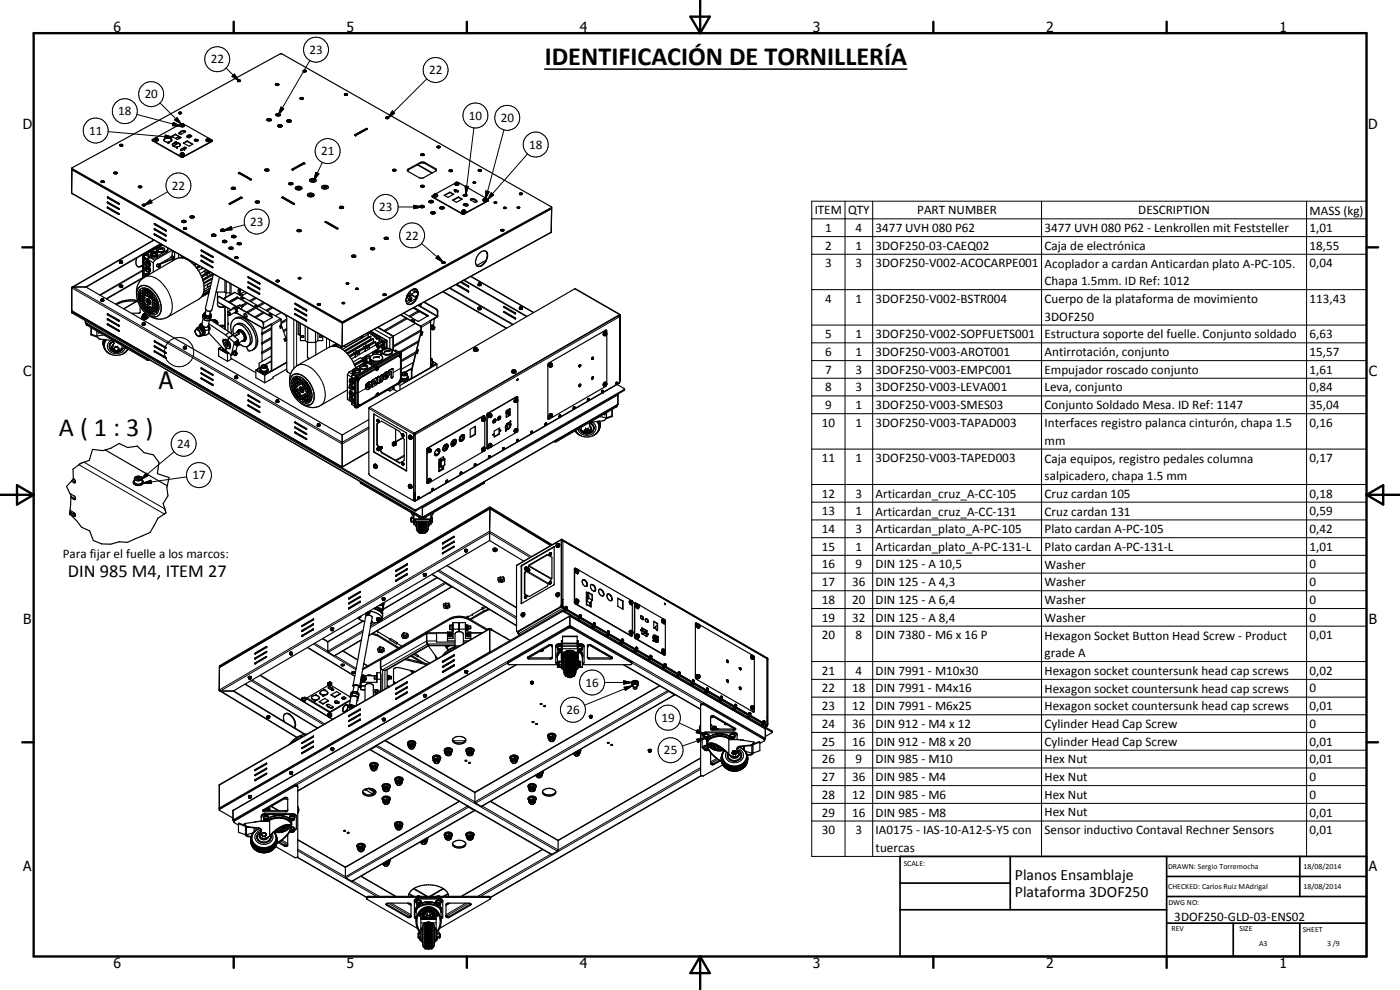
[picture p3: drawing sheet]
<svg xmlns="http://www.w3.org/2000/svg" width="420mm" height="297mm" viewBox="0 0 420 297" stroke-linecap="round" stroke-linejoin="round" font-family="sans-serif">
<defs><g id="words">
<g font-size="7.9">
<text x="163.5" y="19.6">IDENTIFICACIÓN DE TORNILLERÍA</text>
<text x="17.7" y="130.8">A ( 1 : 3 )</text>
</g>
<text font-size="7.2" x="47.7" y="116.8">A</text>
<text font-size="5.5" x="20.4" y="173.1">DIN 985 M4, ITEM 27</text>
<g font-size="4.7">
<text x="304.6" y="263.9">Planos Ensamblaje</text>
<text x="304.6" y="269.3">Plataforma 3DOF250</text>
</g>
<g font-size="4.2">
<text x="34" y="9.6">6</text>
<text x="104" y="9.6">5</text>
<text x="174" y="9.6">4</text>
<text x="244" y="9.6">3</text>
<text x="314" y="9.6">2</text>
<text x="384" y="9.6">1</text>
<text x="6.8" y="38.7">D</text>
<text x="410.6" y="38.7">D</text>
<text x="7" y="112.9">C</text>
<text x="410.8" y="112.9">C</text>
<text x="7" y="187.1">B</text>
<text x="410.8" y="187.1">B</text>
<text x="7" y="261.4">A</text>
<text x="410.8" y="261.4">A</text>
<text x="34" y="290.4">6</text>
<text x="104" y="290.4">5</text>
<text x="174" y="290.4">4</text>
<text x="244" y="290.4">3</text>
<text x="314" y="290.4">2</text>
<text x="384" y="290.4">1</text>
</g>
<g font-size="3.9">
<text x="92.9" y="16.2">23</text>
<text x="63.2" y="19">22</text>
<text x="128.8" y="22.3">22</text>
<text x="43.4" y="29.5">20</text>
<text x="35.5" y="34.6">18</text>
<text x="140.7" y="35.9">10</text>
<text x="26.7" y="40.5">11</text>
<text x="150.3" y="36.6">20</text>
<text x="96.4" y="46.7">21</text>
<text x="158.8" y="44.7">18</text>
<text x="51.6" y="56.9">22</text>
<text x="113.8" y="63.4">23</text>
<text x="244.5" y="64.3">ITEM</text>
<text x="254.5" y="64.3">QTY</text>
<text x="275.3" y="64.3">PART NUMBER</text>
<text x="341.6" y="64.3">DESCRIPTION</text>
<text x="393" y="64.4">MASS (kg)</text>
<text x="75" y="67.8">23</text>
<text x="121.7" y="71.9">22</text>
<text x="247.6" y="69.6">1</text>
<text x="256.7" y="69.6">4</text>
<text x="262.8" y="69.6">3477 UVH 080 P62</text>
<text x="313.5" y="69.7">3477 UVH 080 P62 - Lenkrollen mit Feststeller</text>
<text x="393" y="69.6">1,01</text>
<text x="247.6" y="74.9">2</text>
<text x="256.7" y="74.9">1</text>
<text x="262.8" y="74.9">3DOF250-03-CAEQ02</text>
<text x="313.5" y="75">Caja de electrónica</text>
<text x="393" y="74.9">18,55</text>
<text x="247.6" y="80.2">3</text>
<text x="256.7" y="80.2">3</text>
<text x="262.8" y="80.2">3DOF250-V002-ACOCARPE001</text>
<text x="313.5" y="80.3">Acoplador a cardan Anticardan plato A-PC-105.</text>
<text x="393" y="80.2">0,04</text>
<text x="313.5" y="85.6">Chapa 1.5mm. ID Ref: 1012</text>
<text x="247.6" y="90.8">4</text>
<text x="256.7" y="90.8">1</text>
<text x="262.8" y="90.9">3DOF250-V002-BSTR004</text>
<text x="313.5" y="91">Cuerpo de la plataforma de movimiento</text>
<text x="393" y="90.9">113,43</text>
<text x="247.6" y="101.5">5</text>
<text x="256.7" y="101.5">1</text>
<text x="262.8" y="101.5">3DOF250-V002-SOPFUETS001</text>
<text x="313.5" y="96.3">3DOF250</text>
<text x="313.5" y="101.6">Estructura soporte del fuelle. Conjunto soldado</text>
<text x="393" y="101.5">6,63</text>
<text x="247.6" y="106.8">6</text>
<text x="256.7" y="106.8">1</text>
<text x="262.8" y="106.8">3DOF250-V003-AROT001</text>
<text x="313.5" y="106.9">Antirrotación, conjunto</text>
<text x="393" y="106.8">15,57</text>
<text x="247.6" y="112.1">7</text>
<text x="256.7" y="112.1">3</text>
<text x="262.8" y="112.1">3DOF250-V003-EMPC001</text>
<text x="313.5" y="112.2">Empujador roscado conjunto</text>
<text x="393" y="112.1">1,61</text>
<text x="247.6" y="117.4">8</text>
<text x="256.7" y="117.4">3</text>
<text x="262.8" y="117.4">3DOF250-V003-LEVA001</text>
<text x="313.5" y="117.4">Leva, conjunto</text>
<text x="393" y="117.4">0,84</text>
<text x="247.6" y="122.8">9</text>
<text x="256.7" y="122.8">1</text>
<text x="262.8" y="122.8">3DOF250-V003-SMES03</text>
<text x="313.5" y="122.9">Conjunto Soldado Mesa. ID Ref: 1147</text>
<text x="393" y="122.8">35,04</text>
<text x="246.6" y="128.1">10</text>
<text x="256.7" y="128.1">1</text>
<text x="262.8" y="128.1">3DOF250-V003-TAPAD003</text>
<text x="313.5" y="128.1">Interfaces registro palanca cinturón, chapa 1.5</text>
<text x="393" y="128.1">0,16</text>
<text x="53.2" y="134.5">24</text>
<text x="313.5" y="133.5">mm</text>
<text x="57.7" y="143.8">17</text>
<text x="246.6" y="138.7">11</text>
<text x="256.7" y="138.7">1</text>
<text x="262.8" y="138.7">3DOF250-V003-TAPED003</text>
<text x="313.5" y="138.8">Caja equipos, registro pedales columna</text>
<text x="393" y="138.7">0,17</text>
<text x="246.6" y="149.3">12</text>
<text x="256.7" y="149.3">3</text>
<text x="262.8" y="149.4">Articardan_cruz_A-CC-105</text>
<text x="313.5" y="144.1">salpicadero, chapa 1.5 mm</text>
<text x="313.5" y="149.4">Cruz cardan 105</text>
<text x="393" y="149.3">0,18</text>
<text x="246.6" y="154.6">13</text>
<text x="256.7" y="154.6">1</text>
<text x="262.8" y="154.7">Articardan_cruz_A-CC-131</text>
<text x="313.5" y="154.7">Cruz cardan 131</text>
<text x="393" y="154.6">0,59</text>
<text x="246.6" y="159.9">14</text>
<text x="256.7" y="159.9">3</text>
<text x="262.8" y="160">Articardan_plato_A-PC-105</text>
<text x="313.5" y="160">Plato cardan A-PC-105</text>
<text x="393" y="159.9">0,42</text>
<text x="18.8" y="167.4">Para fijar el fuelle a los marcos:</text>
<text x="246.6" y="165.2">15</text>
<text x="256.7" y="165.2">1</text>
<text x="262.8" y="165.4">Articardan_plato_A-PC-131-L</text>
<text x="313.5" y="165.4">Plato cardan A-PC-131-L</text>
<text x="393" y="165.3">1,01</text>
<text x="246.6" y="170.6">16</text>
<text x="256.7" y="170.6">9</text>
<text x="262.8" y="170.6">DIN 125 - A 10,5</text>
<text x="313.5" y="170.6">Washer</text>
<text x="393" y="170.6">0</text>
<text x="246.6" y="175.9">17</text>
<text x="255.8" y="175.9">36</text>
<text x="262.8" y="175.9">DIN 125 - A 4,3</text>
<text x="313.5" y="175.9">Washer</text>
<text x="393" y="175.9">0</text>
<text x="246.6" y="181.2">18</text>
<text x="255.8" y="181.2">20</text>
<text x="262.8" y="181.2">DIN 125 - A 6,4</text>
<text x="313.5" y="181.3">Washer</text>
<text x="393" y="181.2">0</text>
<text x="246.6" y="186.5">19</text>
<text x="246.6" y="191.8">20</text>
<text x="255.8" y="186.5">32</text>
<text x="256.7" y="191.8">8</text>
<text x="262.8" y="186.5">DIN 125 - A 8,4</text>
<text x="262.8" y="191.8">DIN 7380 - M6 x 16 P</text>
<text x="313.5" y="186.6">Washer</text>
<text x="313.5" y="191.9">Hexagon Socket Button Head Screw - Product</text>
<text x="393" y="186.5">0</text>
<text x="393" y="191.8">0,01</text>
<text x="313.5" y="197.2">grade A</text>
<text x="246.6" y="202.4">21</text>
<text x="256.7" y="202.4">4</text>
<text x="262.8" y="202.4">DIN 7991 - M10x30</text>
<text x="313.5" y="202.5">Hexagon socket countersunk head cap screws</text>
<text x="393" y="202.4">0,02</text>
<text x="175.7" y="206">16</text>
<text x="246.6" y="207.8">22</text>
<text x="255.8" y="207.8">18</text>
<text x="262.8" y="207.8">DIN 7991 - M4x16</text>
<text x="313.5" y="207.8">Hexagon socket countersunk head cap screws</text>
<text x="393" y="207.8">0</text>
<text x="170" y="214.2">26</text>
<text x="246.6" y="213.1">23</text>
<text x="255.8" y="213.1">12</text>
<text x="262.8" y="213.1">DIN 7991 - M6x25</text>
<text x="313.5" y="213.1">Hexagon socket countersunk head cap screws</text>
<text x="393" y="213.1">0,01</text>
<text x="198.5" y="216.6">19</text>
<text x="246.6" y="218.4">24</text>
<text x="255.8" y="218.4">36</text>
<text x="262.8" y="218.4">DIN 912 - M4 x 12</text>
<text x="313.5" y="218.5">Cylinder Head Cap Screw</text>
<text x="393" y="218.4">0</text>
<text x="199.3" y="226.4">25</text>
<text x="246.6" y="223.7">25</text>
<text x="255.8" y="223.7">16</text>
<text x="262.8" y="223.7">DIN 912 - M8 x 20</text>
<text x="313.5" y="223.8">Cylinder Head Cap Screw</text>
<text x="393" y="223.7">0,01</text>
<text x="246.6" y="229">26</text>
<text x="256.7" y="229">9</text>
<text x="262.8" y="229">DIN 985 - M10</text>
<text x="313.5" y="229">Hex Nut</text>
<text x="393" y="229">0,01</text>
<text x="246.6" y="234.3">27</text>
<text x="246.6" y="239.6">28</text>
<text x="255.8" y="234.3">36</text>
<text x="255.8" y="239.6">12</text>
<text x="262.8" y="234.3">DIN 985 - M4</text>
<text x="262.8" y="239.6">DIN 985 - M6</text>
<text x="313.5" y="234.3">Hex Nut</text>
<text x="313.5" y="239.6">Hex Nut</text>
<text x="393" y="234.3">0</text>
<text x="393" y="239.6">0</text>
<text x="246.6" y="245">29</text>
<text x="255.8" y="245">16</text>
<text x="262.8" y="245">DIN 985 - M8</text>
<text x="313.5" y="244.9">Hex Nut</text>
<text x="393" y="245">0,01</text>
<text x="246.6" y="250.3">30</text>
<text x="256.7" y="250.3">3</text>
<text x="262.8" y="250.3">IA0175 - IAS-10-A12-S-Y5 con</text>
<text x="313.5" y="250.4">Sensor inductivo Contaval Rechner Sensors</text>
<text x="393" y="250.3">0,01</text>
<text x="262.8" y="255.6">tuercas</text>
<text x="352.4" y="276.3">3DOF250-GLD-03-ENS02</text>
</g>
<g font-size="2.4">
<text x="271.2" y="259.7">SCALE:</text>
<text x="350.6" y="260.8">DRAWN: Sergio Torremocha</text>
<text x="391.2" y="260.6">18/08/2014</text>
<text x="350.6" y="266.9">CHECKED: Carlos Ruiz MAdrigal</text>
<text x="391.2" y="266.7">18/08/2014</text>
<text x="350.6" y="271.4">DWG NO:</text>
<text x="351.6" y="279.3">REV</text>
<text x="372" y="279.4">SIZE</text>
<text x="391" y="279.6">SHEET</text>
<text x="377.9" y="283.8">A3</text>
<text x="398.3" y="283.8">3 /9</text>
</g>
</g></defs>
<g fill="none" stroke="#000" stroke-width=".35">
<path d="M53.7 34.1h.2M53.8 34.1l.4 .1M53.8 40v.1M53.9 33.7l-.2 .1 .1 .3M53.9 33.7h.5v.4M54 33.8l.2 .2h-.3zM54 33.8v.2M54.1 37.7l1 .1M54.2 37.4l-.1 .3M54.2 37.4a.6 .6 0 0 1 1 .1M54.2 37.4v.3M54.2 39.6l-.4 .3"/>
<path d="M54.2 39.6l-.5 .3 .1 .1M54.2 37.7l.1 .1M54.4 34l-.2 .2M54.4 39.4l-.2 .2M54.4 39.5l-.2 .1M54.4 39.4v.1M54.4 39.5h.1M54.4 39.4h.1M54.4 34v-.2l-.6-.1-.2 .2 .2 .2M54.4 34l-.2 .1M54.4 34h.1M54.5 39.4v.1"/>
<path d="M54.5 37.3v.1M54.5 37.3l.1 .2M54.6 37.4h.1M54.8 37.2l.1 .2M54.8 37.2v.2M54.8 37.2l-.3 .1M54.8 37.4v.1M54.8 37.4h-.2M54.9 37.4l-.3 .1M55 39.2l-.5 .2M55 39.3l-.5 .2M55 39.2h.1"/>
<path d="M55 39.2v.1M55 39.3l.1 .1M55.1 39.2v.2M55.2 37.5h.1a.6 .6 0 0 1-.6 .6 .6 .6 0 0 1-.6-.5M55.2 37.5v.2M55.3 37.7l-1 .2M55.3 39.2v.1M55.3 39.2h-.2M55.3 39.3l.3 .2M55.3 39.2l.4 .2-.2 .1M55.3 39.3l-.2 .1M55.5 39.5l.1 .1"/>
<path d="M55.5 39.5h.2l-1.3 .8-.7-.3h.1M71.3 24.3h.1M71.4 24.3v.1M71.4 24.4l.3 .1M71.4 24.1l-.1 .2M71.5 24h.5v.4M71.5 24.4l.2 .1M71.7 24.2v.1M71.7 24.5h.1M71.7 24.2h.1M71.8 24.2v.1M71.8 24.2l-.1 .1"/>
<path d="M72 24.4l-.2 .1M72.1 24.4h-.1M72.1 24.4l-.3 .1M72.2 24.1l-.6-.1-.3 .1 .1 .3M72.2 24.1v.1M72.2 24.2l-.1 .2M80.1 35.9l.1 .2M80.1 35.9l.4-.3h.5l.4 .3M80.2 36.1l.8 .1M80.7 35.8v.2M80.7 35.8l-.2 .2 .3 .1 .1-.3M80.7 36h.1"/>
<path d="M80.7 35.8h.2M80.7 36h-.1M80.9 35.8v.2M81.2 35.7a.7 .7 0 0 0-1.1 .3l.7 .3 .5-.3M81.3 35.8v.2M81.3 36l-.1 .2M82.7 25.5v-.2a.62 .62 0 0 1 1 .1l-.2 .2M82.7 25.5l.3-.2 .6 .2M82.7 25.5l.1 .1M82.8 25.6h.7M82.9 34.3l-.1 .2M82.9 34.5l.1 .2"/>
<path d="M82.9 34.3l.1 .4M83 34.7h.1M83.1 34.7l.4 .1M83.4 34.3v.2M83.4 37.8l.2 .2M83.4 37.8l.3 .3M83.4 34.1l-.5 .2M83.4 34.3l-.1 .2h.2M83.4 34.5h.1M83.4 34.3h.2M83.4 34.5h-.1M83.4 37.7v.1"/>
<path d="M83.5 37.6l-.1 .2M83.5 37.5h.9M83.6 34.1l.4 .2M83.6 34.3v.2M83.6 34.3l-.1 .2M83.7 38.1h.2M83.7 38.1h.6M83.8 37.5l-.4 .1M83.8 34.2l-.5-.1-.4 .2M83.9 37.5h.5M83.9 34.7h-.8M83.9 34.2l.2 .3"/>
<path d="M84 34.6l-.1 .1M84 37.6l-.1 .3M84 37.8l.1 .1M84 37.6l.1 .1M84 37.6v.2M84 37.8l-.1 .1M84 34.3v.2M84 34.5l-.1 .2M84.1 34.5l-.2 .2M84.1 37.7l.1 .1-.3 .1M84.1 37.7v.1M84.3 38.1h-.2"/>
<path d="M84.4 37.5l.3 .3M84.4 37.5l.2 .3M84.5 38l-.2 .1M84.6 37.8l-.1 .2M84.7 37.8l-.2 .2M86.2 36.4l.8 .2M86.2 36.4a.55 .55 0 0 1 .6-.5 .55 .55 0 0 1 .5 .6M86.2 36.4l.4 .2M86.5 36l-.3 .1v.3M86.6 35.9l.7 .3M86.7 36.4h-.1M86.7 36.4h.1"/>
<path d="M86.7 36.2h-.2l.3 .2 .1-.2M86.7 36.2h.2M86.7 36.2v.2M86.9 36.2v.2M87.3 36.4l-.3 .2M87.3 36.5l-.3 .1M87.3 36.2v.3M90 29.5l.3-.2 .7 .1a.49 .49 0 0 1-.5 .5 .49 .49 0 0 1-.5-.4zM90.1 29.6h.9M90.2 29.8l.3-.2 .4 .2M91.1 21.4l.1 .1M91.1 21.5h.5"/>
<path d="M91.2 21.5h.4M91.4 21.3h.2M91.4 21.3v.1M91.4 21.3l.1 .1M91.6 21.3v.1M91.6 21.3l-.1 .1M91.6 21.1h-.5v.4M91.7 21.2l.2 .3M91.8 21.5v-.4h-.5l-.2 .4M91.9 21.5h-.3M91.9 21.5h-.2M103.4 28.2h.1a.42 .42 0 0 1 .4-.1 .42 .42 0 0 1 .3 .4l-.6 .1z"/>
<path d="M103.4 28.4l.3 .2M103.4 28.4l.4-.3 .4 .1-.1 .3M103.8 28.3h.1M103.8 28.3v.1M103.8 28.3l-.1 .1 .2-.1M103.9 28.3v.1M110.3 38.7h.1M110.3 38.7l-.3-.2-3.5 2M110.3 38.7l-3.5 1.9-.3-.1M115.8 35.4l.6-.2 .2 .2-.3 .2M115.8 35.4l.1 .1M115.8 35.3v.1"/>
<path d="M115.9 35.5l.1 .1M116 35.6h.3M116.2 35.3v.1M116.2 35.3h.1M116.2 35.3l-.1 .1M116.3 35.3l.1 .1h-.3M116.3 35.3v.1M116.5 35.5l.1-.3-.5-.1-.4 .2 .2 .3M116.6 35.5l-.3 .1M21.6 50.5l.1 .3 80.9 46 62.9-34.3M21.6 50.5l81 46 63-34.3M21.6 50.5l62.5-34.4h.4l81.1 46-.1 .4"/>
<path d="M21.7 50.8l-.2 7.2 81.1 46.1M30.4 54.6l.1 .1M30.5 54.7h.6M30.6 54.3l-.2 .3M30.6 54.5h.3zM30.7 54.2l.4 .1v.4M30.8 54.4v.2M31.1 54.4l-.6-.1-.2 .2 .2 .2M31.1 54.7h.1M31.2 54.4l-.1 .3M32.2 59.1l3.4 1.8 .2 .3-3.4-1.8zM32.3 59.1h.1"/>
<path d="M32.3 59.1l3.4 2.1M34.2 51.8l.3-.2 .6 .1a.49 .49 0 0 1-.4 .6 .49 .49 0 0 1-.5-.5zM34.2 52l.7-.1 .2 .1M34.4 52.1l.2-.2 .4 .2M36 43.7h.1M36 43.6v.1M36 43.7h.8M36.1 43.7l.1 .1M36.4 43.5v.2M36.4 43.5v.1M36.4 43.5l.1 .1M36.5 43.6l-.1 .1"/>
<path d="M36.5 43.6h.1M36.7 43.7h.1M36.7 43.5l-.3-.2-.4 .3M36.7 43.5l.1 .1M36.8 43.4l-.7-.1-.1 .4M36.8 43.4l.1 .2M36.8 43.6h.1M36.8 43.6l-.1 .1M36.9 43.6h-.1M41.6 56.2a.47 .47 0 0 1 .4-.4 .47 .47 0 0 1 .5 .4M41.6 56.2l.3-.2 .6 .2M41.6 56.2l.1 .1"/>
<path d="M41.7 56.3l.2-.2 .5 .2M42.5 56.2l-.8 .1M45.7 42l8.9 5.1 9.1-4.9M45.8 41.9l8.5-4.8h.5l8.7 4.9 .2 .4-9.1 4.8-8.8-5zM46.3 41.9a.67 .67 0 0 0 .6 .5 .67 .67 0 0 0 .6-.4M46.4 41.7a.59 .59 0 0 0 .4 .5 .59 .59 0 0 0 .7-.2M46.8 41.5l.3 .2M46.8 41.5l.2 .2M47 41.4v.3M47 41.7h.1M47 41.4l-.2 .1M47 41.4l.1 .3"/>
<path d="M47.4 41.7l-.3 .5h-.5l-.3-.3M47.4 41.7l.1 .3M47.4 41.7l-.6-.3-.5 .5M47.5 41.9v.1M49.2 42a1.36 1.36 0 0 0 1.5 .6M50.1 41.2h.2M50.4 42.8h.1M50.4 42.8v.1M50.4 42.8h.3l-.3 .1M50.5 42.9h-.1M50.6 42.9h.1M51.5 42a1.47 1.47 0 0 0-2.3 0"/>
<path d="M51.5 42.2l-.8 .4M51.5 40.9l1.2-.6 1.6 1-1.1 .6zM51.6 42a1.37 1.37 0 0 0-2.4 0M51.6 42l-.1 .2M51.7 43.5l.6-.7h1l.6 .3 .2 .4M51.7 43.5l.2 .3M52.6 42.7l.1-.2 .2 .2M52.6 42.7h.3M52.7 40.4l1.6 .9-.6 .1M52.7 40.3v.1M52.7 40.4l-1.1 .6M52.9 44.3l.1 .1"/>
<path d="M52.9 44.3l.3-.1v.2M53 44.4h.2M53 44.3v.1M53.2 44.3v.1M53.4 43l-1.5 .8M53.4 43l.7 .5M53.4 43h-1.2l-.5 .5M53.5 43l-1.5 .9M53.5 41.2l.1 .3M53.5 41.2l.1 .1M53.6 41.3l.1 .3M53.6 41.4h.1"/>
<path d="M53.6 41.6h.1M53.7 41.1v.2M53.7 41.1l.3 .1-.2-.1M53.7 41.3l.2 .1M53.7 41.1l-.2 .1M53.7 41.6h.1M53.7 41l-1 .6M53.8 41v.1M53.8 41.1h.1M53.8 41.1l.1 .1M54.1 46.3v.1M54.1 43.5a1.6 1.6 0 0 1-2.2 .3"/>
<path d="M54.2 46.1a.64 .64 0 0 1 .9-.1l.1 .1M54.2 46.1l-.1 .3 .3 .1M54.2 46.1l-.1 .2M54.2 46.5l.3 .1M54.3 44.9v.1M54.3 46.5l.2 .1M54.5 45.9l.3 .2M54.5 45.9l.4 .2M54.5 45.9h.3M54.8 45.9v.2M54.8 45.9l.1 .2M54.8 46.1h.1"/>
<path d="M55 42.9l1.2-.6 1.7 1-1.2 .6zM55.2 46.1l.1 .4-.4 .2-.7-.1-.1-.3M55.2 46.1v.3l-.3 .2M55.3 46.4l-.8 .2M55.4 44.2l-1.1 .7M55.4 44.7l.1 .1-1 .3-.3-.1 .1-.1M55.4 44.2v.1M55.4 44.7v.2M55.4 44.2h.1M55.4 44.3v.1M55.4 44.3l-1.1 .6M55.4 44.2v.2"/>
<path d="M55.6 44.2v.1M55.6 44.3l.2 .1M55.6 44.2l.3 .1-.1 .1M55.6 44.3l-.2 .1M55.6 44.2h-.2M55.8 44.4l-.4 .3M55.8 44.4v.1M56.2 42.4l1.6 .9M56.2 42.3v.1M56.2 42.4l-1.1 .6M56.3 41l-.1 .1M56.3 40.8l-.1 .2"/>
<path d="M56.3 40.8l-.2 .1 .2 .1M56.5 40.7l-.2 .1M56.5 40.6l-.3 .1 .1 .1M56.5 40.6v.1M56.5 40.7l.1 .1M56.5 40.6h.1M56.6 40.6v.2M56.8 40.5l.2 .1M56.8 40.5v.1M56.8 40.6l.2 .2M56.8 40.6l-.2 .2M56.8 40.5l-.2 .1"/>
<path d="M57 40.6v.2M57.1 40.6l-.1 .2M57.1 40.6l.3 .2M57.1 40.5l.4 .3h-.1M57.1 40.5v.1M57.1 40.5l-.1 .1M57.4 40.8l-.9 .5M57.4 40.9l-.7 .4M57.4 40.9v.1M57.4 40.8l.1 .1-.7 .4-.7-.2 .2-.1M57.4 40.8v.1M58.5 42.1l-.1 .1 .3 .2 .8-.2-.2-.1"/>
<path d="M58.5 42.1v.2M58.6 41.9l-.2 .1 .1 .1M58.6 41.8v.1M58.6 41.8l-.3 .2 .2 .1M58.6 41.8h.1M58.6 41.9l.1 .1M58.7 41.8v.2M58.7 42h.1M58.7 41.8h.1M58.8 42h.2M58.8 41.8v.2M58.8 41.8l.2 .1"/>
<path d="M59 41.9v.1M59.1 42l.3 .1M59.1 42h-.1M59.1 41.8l.4 .2-.2 .1M59.1 41.8v.2M59.1 41.8l-.1 .1M59.3 42.1l.1 .2M61.9 42l.4 .3M61.9 42.1l.4 .2M62.3 41.7h.4l-.3 .2zM62.3 42.3h.5M62.5 41.7v.1"/>
<path d="M62.5 41.8h.1M62.5 41.8h-.2M62.8 42.3h-.5M62.9 41.8l-.1 .5M63.1 42l-.3 .3M69.4 56.6l.7-.2 .5 .2M69.5 56.3l.8-.1 .3 .2a.61 .61 0 0 1-.5 .5 .61 .61 0 0 1-.6-.5zM69.6 56.8l.4-.3 .4 .3M71.8 51.7l-.3 .2 3.6 2M71.8 51.7l3.6 2.1-.3 .1M71.8 51.7l-.2 .2 3.5 2M79.5 50.8l.8-.1 .4 .4a.66 .66 0 0 1-.7 .3 .66 .66 0 0 1-.5-.6z"/>
<path d="M79.5 51.1l.4-.2 .8 .2M79.7 51.3l.1-.2 .7 .2M84.5 59.3l.4-.2 3.5 2M84.5 59.3l3.6 2M84.6 59.3l3.5 2M84.6 59.3h.1M86.7 54.9l.6-.2 .6 .3a.6 .6 0 0 1-.6 .5 .6 .6 0 0 1-.6-.6zM86.7 55.2a.82 .82 0 0 1 1.2 0M86.9 55.4l.3-.3 .5 .3M87.6 50.8l3.6-2 .3 .2-3.6 1.9zM88.7 56.2a1.1 1.1 0 0 1 1.9 .4 1.08 1.08 0 0 1-1.9-.3zM89.1 56.4a.54 .54 0 0 1 .5-.2 .54 .54 0 0 1 .5 .4l-.5 .1z"/>
<path d="M89.5 56.3v.3M89.5 56.3l-.2 .1 .1 .2h.3l.2-.1v-.2M89.5 56.3h.4M89.9 56.3v.3M91.2 48.8v.1M92.4 58.2a1.09 1.09 0 0 1 1.8 .5 1.15 1.15 0 0 1-1.9-.4zM92.8 58.3l.4-.1 .6 .2a.47 .47 0 0 1-.5 .4 .47 .47 0 0 1-.5-.5zM92.9 54a1.11 1.11 0 0 1 2 .3 1.16 1.16 0 0 1-2-.3zM93.2 58.3l-.3 .2 .1 .2h.4l.1-.3M93.2 58.3l.3 .1M93.2 58.3v.4M93.4 54l.3-.2 .6 .2a.45 .45 0 0 1-.4 .4 .45 .45 0 0 1-.5-.4z"/>
<path d="M93.5 58.4v.2M93.8 53.9l-.3 .2 .2 .1 .3 .1 .1-.3M93.8 53.9v.4M93.8 53.9l.3 .1M94.1 54v.2M96.7 55.9a1.12 1.12 0 0 1 1.8 .4 1.12 1.12 0 0 1-1.9-.3zM97.1 56a.46 .46 0 0 1 .5-.1 .46 .46 0 0 1 .3 .5h-.7zM97.4 56l-.2 .1 .1 .2 .6-.1-.1-.2M97.4 56h.4M97.4 56v.3M97.8 56l-.1 .3M106.5 40.5h.1"/>
<path d="M117.8 51.2l.4-.2 .6 .2M117.8 51.2l.1 .1M117.8 51.2v-.1a.62 .62 0 0 1 1-.1l-.4 .4-.5-.1M118 51.3l.4-.2 .2 .2M122.4 50.8l3.9-2.1 .8-.1 3.6 2 .3 .5-.2 .2-3.6 2-.9 .2-3.9-2.1-.2-.2zM125.3 49.4l4.4 2.5M125.4 49.4l4.3 2.5M126.3 56v-.1a.6 .6 0 0 1 1 0v.1M126.3 56l.4-.2 .6 .2M126.3 56l.8 .1M126.3 46.5l.1-.3 .4-.1 .4 .1 .1 .3M126.3 46.5l.4-.1 .6 .1"/>
<path d="M126.3 46.5l.8 .2M126.4 56.1l.3-.2 .4 .2M126.4 46.7l.3-.2 .4 .2M127.3 46.5l-.2 .2M127.3 56l-.2 .1M129.7 58.9l9.1 5.2h.5l7.3-4M130.1 58.6l.1 .1M130.2 58.4l-.1 .1a.63 .63 0 0 0 .6 .6 .63 .63 0 0 0 .6-.5M130.2 58.4v.3M130.2 58.4a.59 .59 0 0 1 .6-.2 .59 .59 0 0 1 .5 .4M130.6 58.2v.3M130.6 58.2l.3 .1"/>
<path d="M130.6 58.4v.1M130.6 58.2v.2M130.9 58.3l-.1 .2M130.9 58.4l-.3 .1M130.9 58.3v.1M131 51.1l-3.5-2.1-.8-.1-.6 .1-3.8 2.2M131.2 58.5l.1 .2-.2 .2-.9-.2M131.2 44.1l.2 .2M131.3 58.6l-.6 .4-.5-.2M131.3 58.6h.1M131.6 44.1l-.1 .1h.2M131.6 44.1l.1 .1"/>
<path d="M131.6 44.1v.1M132 44.2l-.4-.3-.4 .2 .1 .2M132 44.2l-.4 .2M132.1 44.2a.46 .46 0 0 0-.5-.4 .46 .46 0 0 0-.4 .4l.1 .1M132.1 44.2l-.4 .2-.4-.1M133.3 58.6l1.7-.9 1.2 .6-1.8 .9zM134.8 51.1a.59 .59 0 0 1 1 .3 .53 .53 0 0 1-.6 .2 .53 .53 0 0 1-.4-.5zM134.8 51.4l.4-.2 .6 .2M134.9 51.4l.6-.1 .1 .2M135 57.8l-1.6 .8M135 57.7v.1M135 57.8l1 .5"/>
<path d="M136.5 55.2a.64 .64 0 0 0 .6 .4 .64 .64 0 0 0 .6-.4M136.5 55.1v.2M136.5 55.2l.6 .3 .5-.1M136.6 57l-.3 .1 .3 .2M136.6 56.9l-.3 .1 .1 .2M136.6 56.9v.1M136.6 57l.1 .1M136.6 56.9h.1M136.6 55l-5.8 3.2M136.6 54.9l-.1 .3M136.6 57.3v.1M136.6 54.9l.2 .5"/>
<path d="M136.7 56.9v.2M136.8 56.9h-.1M136.8 56.9l.6 .4M136.8 57l-.1 .1M136.8 56.9v.1M136.8 57l.6 .3M137 54.9l-.1 .1M137 54.7l.2 .1M137 54.7l-.1 .3M137 54.7v.2M137.2 54.8v.1h-.2M137.2 54.8l-.3 .2"/>
<path d="M137.3 54.7h.1M137.4 54.7l9.1 5.2 .1 .3-7.3 4.1h-.5l-9-5.1-.1-.5 .5-.2M137.4 54.7h-.6l-.2 .2M137.4 54.7l.3 .5M137.4 57.3l.2 .1-.3 .2-.7-.2M137.4 57.3v.1M137.6 59.2l-1.6 .9M137.6 59.1v.1M137.6 59.2l1 .6M137.7 55l-.2 .3-.6 .1M137.7 55.2v.2M139.1 58.6v.2"/>
<path d="M139.1 58.6l-.1 .1 .4 .3 .7-.2-.2-.1M139.4 58.3l-.4 .2 .1 .1M139.4 58.5l-.3 .1M139.4 58.3v.2M139.4 58.5h.1M139.4 58.3l.1 .1M139.5 58.4v.1M139.7 58.3l-.2 .1M139.7 58.5h-.2M139.7 58.5h.1M139.7 58.3v.2M139.7 58.3l.1 .1"/>
<path d="M139.8 58.4v.1M139.9 58.5l.2 .1-.2 .1M139.9 58.5h-.1M139.9 58.3l.3 .2-.2 .1M139.9 58.3v.2M139.9 58.3l-.1 .1M139.9 58.7l.1 .1M141.3 60h.1M141.3 59.9v.1M141.3 59.9h-.1l1.2 .8 .8-.2-.2-.1M141.6 59.6h.1M141.6 59.6l-.4 .2 .1 .1"/>
<path d="M141.6 59.7l-.3 .1M141.6 59.6v.1M141.6 59.7l.1 .1M141.7 59.6v.2M141.8 59.7l-.1 .1M141.8 59.6v.1M141.8 59.6h-.1M141.8 59.6l.6 .3M141.8 59.7l.6 .3M142 54.9h.7M142.2 54.9h-.1M142.2 54.9h.3"/>
<path d="M142.4 59.9v.1M142.5 59.9l.2 .1M142.5 59.8l.2 .2M142.5 59.8v.1M142.5 59.9l-.1 .1M142.5 59.8l-.1 .1M142.5 54.9h.1M142.7 60l.5 .3-.2 .1M142.7 60l.3 .4M142.8 54.8l-.3 .2-.5-.1M142.8 54.7l-.5-.2-.3 .4M142.8 54.7v.1"/>
<path d="M143.6 51.2l.1-.2 .4-.1 .3 .2-.3 .3M143.6 51.2l.1 .1M143.6 51.1v.1M143.7 51.3l-.2-.1a.49 .49 0 0 1 .5-.4 .49 .49 0 0 1 .5 .3l-.2 .2M143.7 51.3l.6 .1M144 51.1v.1M144 51.1h.1M144.1 51.1v.1M144.1 51.1l-.1 .1M144.4 51.2l-.1 .2M145.1 59.8a.57 .57 0 0 1 .5-.3 .57 .57 0 0 1 .5 .3M145.1 59.8l-.1 .1a.63 .63 0 0 0 .5 .5 .63 .63 0 0 0 .7-.3"/>
<path d="M145.1 59.8l.3 .4M145.4 59.8h.3M145.5 59.6h.2M145.5 59.6l-.1 .2M145.5 59.7l-.1 .1M145.5 59.6v.1M145.5 59.7h.2M145.7 59.6v.2M146.1 59.8l.1 .3M146.1 59.8v.3l-.4 .1M146.2 60l-.1 .1M156 58.3l.5 .1"/>
<path d="M156.2 58.4h.3M156.3 58.1v.1M156.3 58.1h.2M156.3 58.1l.1 .2M156.5 58.1v.1M156.5 58.1l-.1 .2M156.7 58.3a.43 .43 0 0 0-.3-.4 .43 .43 0 0 0-.5 .3l.2 .1M156.7 58.3v-.3h-.5l-.2 .3M156.7 58.3l-.2 .1M156.7 58.3h-.1M156.7 58.2v.1M32.2 62.1l3.4 1.9 .1 .3-3.4-1.8z"/>
<path d="M32.3 62.1l.1 .3 3.3 1.9M32.3 60.6l3.5 2.1M32.3 60.6v.4l3.5 1.7M35.8 78.7l.6 .3M35.8 78.7l.3 .3M36 78.4l.5-.1 .1 .5-.5 .1zM36 78.5l-.2 .2M36.2 78.3v.1M36.4 78.3v.2l-.2-.2M36.4 78.3h-.2M36.4 78.3v.2M36.6 78.5l.2 .2"/>
<path d="M36.6 78.9l-.2 .1M36.8 78.7l-.4 .3M36.8 78.7l-.1 .2M41.1 77.3a1.89 1.89 0 0 0 .3 2.7l1.4-.5M42.7 61.5v.1M42.7 61.6l.1 .1M42.7 61.6l.6-.3 .2 .3M42.8 79.7l-.7 .4-.8-.1M42.8 61.7l.2 .1M42.9 76.7l-.1 6.8M42.9 76.8l-.1 .1M42.9 61.7l.1 .1"/>
<path d="M43.1 76.3l-.3 .4M43.1 61.5v.1M43.1 61.5h.2M43.2 76.3l-.3 .4M43.3 61.5v.1M43.4 77.9l-.1-.2 1.4 1.1 .2 1.1M43.4 77.2v.7M43.4 77.3l2.6 1.5M43.4 61.7l-.4 .1M43.5 61.6l.1-.2-.6-.1-.3 .1 .2 .3M43.5 61.6l-.1 .1M43.6 77.7l.8 .5a1.07 1.07 0 0 1 .5 1.7"/>
<path d="M43.6 77.4v.3M43.6 77.7l-.2 .2M43.6 61.6l-.2 .1M43.6 78.6a.83 .83 0 0 1 .8 .4 .83 .83 0 0 1 0 .9M43.6 78.6a.86 .86 0 0 0 .8 1.3M43.7 78.6a.73 .73 0 0 1 .9 .3 .73 .73 0 0 1-.2 1M43.8 79.5h.1M43.9 79.2l-.1 .1M44.1 75.6v.1M44.1 79l-.3 .5M44.1 79l-.2 .5M44.2 76.1v.5"/>
<path d="M44.2 76.2l-.9 .8v6.2M44.2 76.4h.1M44.2 76.4l-.5 .2 1.1 .6M44.2 76.6l-.2 .1M44.5 77l1.9 1.1M44.5 77.2l.4 .1-.5 .6zM44.8 80v.1a.93 .93 0 0 1 .1 1.4l-.2 .1M44.8 80l-.1 .1M44.9 79.9l-.1 .1M44.9 79.9l-.2 .1M45.3 76a1.22 1.22 0 0 0 2 .1M45.4 75.8a1.08 1.08 0 0 1 1.1-.4 1.08 1.08 0 0 1 .8 .9l-.7 .4h-.7l-.6-.4z"/>
<path d="M46 78.8v2.8M46.1 72l-24.4 14.1M46.3 67.1l3.6 2.1-.2 .1-3.3-1.9zM46.3 68.6l3.4 1.8 .1 .4-3.4-1.8zM46.4 70.1l3.4 2.1M46.4 70.1v.4l3.3 1.8M46.4 68.6l.1 .3 3.3 1.8M46.4 70.1v.3l3.4 1.9M46.4 67.1l.2 .3 3.2 1.8M46.4 78.1l-.4 .7M46.8 75.9h-.3M46.9 75.8l-1.2 .3 1.1-.2"/>
<path d="M46.9 75.9h-.1M46.9 75.8v.1M47 74.8a1.24 1.24 0 0 0 1.2 1 1.24 1.24 0 0 0 1.2-1l-.6-.5-1-.1a.71 .71 0 0 0-.8 .8 .71 .71 0 0 0 1 .5l.8-.1 .6-.5M47.5 74.8l1.3-.2zM47.7 79.6l.1-.1a.32 .32 0 0 1 .2 .5 .32 .32 0 0 1-.5 .1zM47.7 79.3v.1M48 79.5l-.5-.3-.4 .3v.5l.5 .2M48.2 73.2l-22.4 12.9M48.3 73.2l-22.4 12.9M48.4 73.3l-5.2 3M48.7 73.4l-5.4 3.4-.2 6.5M48.8 73.5l-4.6 2.6"/>
<path d="M49.3 70.2l-.2 .1M49.8 72.3h-.1M49.8 72.2v.1M50.3 74.4l.1 .8-.3 .4-3.2 1.8h-1.1l-1.6-.8M50.4 74.7l-.5 .5-2.6 1.6a2.16 2.16 0 0 1-2 0l-1.1-.7M51.3 77.3l.5 .2M51.3 77.3l-3.6 2M51.6 75.1l-5.2 3M51.7 77.8v.6M51.7 76.8l.5 .3M51.7 76.8l-.4 .5M51.8 75.2l-.1 1.6"/>
<path d="M52.2 77.1v.2M52.2 77.6l-.4 .1M52.2 77.1l-.4 .4M52.2 77.3l-.4 .2M52.2 77.3l.1 .1M52.3 77.4l-4.5 2M52.3 77.4l-4.6 1.9M52.5 75.6l-.1 2.3M53.6 76.2v1.2M54.6 66.5l.8-.2 .4 .3M54.8 66.7l-.2-.1a.57 .57 0 0 1 .6-.6 .57 .57 0 0 1 .6 .5l-.2 .2M54.8 76.9l-.7 .4"/>
<path d="M54.8 66.7h.8M54.8 66.7l.6-.2 .2 .2M54.8 77l-.7 .3M55 77.1l-.4 .2M55.1 77.1l-.5 .2M55.3 68.7h-.2a.38 .38 0 0 1 .4-.4 .38 .38 0 0 1 .4 .4M55.3 68.7h.1M55.3 68.7l.2 .1M55.5 77.3l-.2 .2M55.5 68.5v.1M55.5 68.5l.2 .1M55.5 68.5l-.1 .1h.3"/>
<path d="M55.6 77.4l-.2 .1M55.8 68.7l-.3 .1M55.9 68.7l.1-.1a.45 .45 0 0 0-.4-.4 .45 .45 0 0 0-.5 .4l.2 .1M55.9 68.7h-.1M56 68.6l-.2 .1M56.2 77.7l-.2 .1M57 78.2l-.2 .1M57.1 65.2l.5-.2 .6 .2M57.2 65.3l.5-.2 .4 .3M57.7 78.6l-.3 .1M57.8 78.7l-.3 .1M57.9 78.7l-.3 .2"/>
<path d="M58.2 65.2a.62 .62 0 0 0-.5-.5 .62 .62 0 0 0-.6 .5l.3 .2h.7M58.2 65.2l-.1 .2M58.6 79.1l-.5 .3M58.9 79.2l-.6 .3M59 79.3l-.6 .4M59.7 79.8l-.8 .5M60 79.9l-1 .5M60.4 78.1l.2 .3 3.2 1.9M60.5 76.6l-.1 .3 3.5 1.8M60.5 78.1l-.1 .3 3.5 1.9M60.5 75.1l3.4 2.1M60.5 76.6l.1 .3"/>
<path d="M60.5 76.6l3.3 1.9 .1 .2M60.5 78.1l3.2 1.9 .1 .3M60.6 76.9l3.2 1.8M60.7 75.1l-.2 .1M60.7 75.2l-.1 .1M60.8 76.8l-.2 .1M60.9 76.8l-.1 .2M61.1 76.9l-.2 .1M61.4 75.6h-.2M61.5 75.6l-.2 .1M61.8 77.3l-.3 .1M62 77.4l-.2 .2"/>
<path d="M62.1 77.5l-.1 .1M62.2 76l-.2 .1M62.3 76.1l-.2 .1M62.4 76.1l-.1 .1M62.6 76.2v.3M62.9 77.9l-.2 .1M63.1 78.1l-.2 .1M63.3 78.1l-.2 .2M63.5 70.7h.1M63.5 70.5v.2M63.5 70.7l.2 .1M63.5 70.6l.1 .1"/>
<path d="M63.5 76.8l.4 .3M63.6 70.7l.2 .2M63.6 70.4l.8-.1 .3 .4M63.6 70.4l-.1 .1M63.7 78.4v.2M63.7 70.4l-.2 .1M63.7 70.8l.1 .1M63.8 78.7h.1M63.8 70.9h.6M63.9 77l-3.5-1.9 .1 .3 3.4 1.8M63.9 77v.2M64.1 70.5h-.2l.3 .2 .1-.2"/>
<path d="M64.1 70.7h.1M64.1 70.5h.2M64.1 70.5v.2M64.1 70.7h-.1M64.3 70.5v.2M64.5 70.3l-.8 .1M64.6 70.4l.1 .4M64.7 70.8l-.9 .1M64.7 70.8l-.1 .1M66.2 69.2l.1 .1M66.2 69v.2M66.3 69.3h.1"/>
<path d="M66.3 69h-.1M66.4 69.3h.9M66.5 68.8l-.3 .2M66.5 68.8l-.1 .1M66.7 68.7l-.2 .1M66.8 69l-.1 .2 .4-.1-.1-.1M66.8 69v.2M66.8 69.2h.2M66.8 69h.2M66.8 69.2h-.1M66.8 72.3l.2 .4M66.8 72.3l.9-.1 .3 .1-.1 .3"/>
<path d="M66.9 72.3v.3l.2 .2M67 68.7l.4 .5 .1-.2-.4-.3-.6 .1M67 69v.2M67.1 72.8h.2M67.1 72.1l-.2 .2M67.3 72.1l.5 .1M67.3 72.3l.3 .2-.3 .1zM67.3 72.3l.2 .3M67.4 69.3l-.8 .1M67.5 69.2l-.2 .1M67.9 72.6l-.8 .2M68 72.3v.1"/>
<path d="M68 72.6l-.5 .2M68 72.5l-.1 .1M68.7 74.5l.2 .2M68.7 74.5v-.1a.7 .7 0 0 1 1.2 .1M68.7 74.6l.6-.3 .6 .3M68.8 61.1l3.5-2 .3 .2-3.5 2zM68.9 74.7h.9M68.9 74.7a.47 .47 0 0 1 .4-.2 .47 .47 0 0 1 .5 .2M69.1 61.2v.1M69.5 71l.3 .3M69.8 71.3h.6M69.8 71.2l.2 .1"/>
<path d="M69.9 70.7l-.4 .3M69.9 74.5l-.1 .2M70 70.6l.5 .1M70.1 70.9l-.1 .1 .3-.1M70.1 70.9h.2M70.1 70.9l.1 .2M70.3 70.9v.1M70.5 77.4l.7 .1M70.6 71.2l-.2 .1M70.6 77.2v.2M70.6 70.8l.1 .3M70.7 77.1l.7 .1-.2 .3"/>
<path d="M70.7 71.2l-.3 .1M70.7 71.2h-.1M70.7 71l-.1 .2M70.8 71a.72 .72 0 0 0-1.3 0l.1 .1M70.8 71l-.1 .2M70.8 77.3h.3zM70.9 77.2v.2M71.2 77.5h-.1M71.2 73.2l.4-.2 .8 .2M71.3 77.4l-.1 .1M71.3 77.3l-.4-.2h-.3l-.1 .3M71.3 77.3v.2"/>
<path d="M71.4 77.3l-.1 .1M71.4 73.4l.2-.2 .6 .2M72.4 73.2a.6 .6 0 0 0-.6-.5 .6 .6 0 0 0-.6 .6l1 .1M72.4 73.2l-.2 .2M76.7 60.7l.7-.2 .4 .2M76.7 60.5a.7 .7 0 0 1 1.1 .2 .66 .66 0 0 1-.6 .3 .66 .66 0 0 1-.5-.5zM76.8 60.8l.7-.2 .2 .3M88.1 61.3h.1M88.4 61.1l-.3 .2M89.2 69.3a.82 .82 0 0 1 1.1 0M89.2 69.3l1 .2M89.4 69.5a.48 .48 0 0 1 .8 0"/>
<path d="M90.4 69.3a.6 .6 0 0 0-.6-.5 .6 .6 0 0 0-.6 .5M90.4 69.3l-.2 .2M97.6 66.6l3.5 2.1M97.6 66.6l.2-.1 3.6 2-.3 .2M97.6 66.6v.1M101.1 68.6v.1M101.9 62.4l.4-.3 .8 .3M102.1 62.5h.8M102.1 62.5l.2-.2 .6 .2M103.1 62.4v-.2a.72 .72 0 0 0-1.2 0l.2 .3M103.1 62.4l-.2 .1M105.6 77l.7-.2 .4 .2"/>
<path d="M105.7 77.1h.9M105.7 77.1l-.2-.2a.64 .64 0 0 1 .7-.4 .64 .64 0 0 1 .6 .5l-.2 .1M105.7 77.1l.7-.2 .2 .2M111.2 74.7l.8-.2 .4 .3M111.4 74.8a.46 .46 0 0 1 .8 .1M112.4 74.7a.67 .67 0 0 0-.5-.5 .67 .67 0 0 0-.7 .4l.3 .3h.7M112.4 74.7l-.2 .2M115.3 71.4l.9-.2 .3 .2a.61 .61 0 0 1-.6 .5 .61 .61 0 0 1-.6-.5zM115.3 71.6l.4-.2 .8 .2M115.5 71.8l.2-.3 .7 .3M126.1 61.9v.2M126.1 62.1l.1 .1"/>
<path d="M126.2 62.2l.5 .2M126.4 61.7l-.3 .2M126.5 61.6l.8 .4M126.5 62.3h.2M126.6 62.1h.1M126.6 61.6l-.6 .3M126.6 61.8l-.1 .3h.2M126.6 61.8l.2 .1M126.6 61.8v.3M126.8 61.6l.4 .3-.1 .3M126.8 61.9v.1M126.8 61.9l-.1 .2"/>
<path d="M127.1 62.2l-.4 .2M127.1 62.2l-.4 .1M127.2 62.1l-.1 .1M128.7 60.5l.4 .3M128.7 60.5h.1M128.8 60.5l.1 .2M128.8 60.5l.3 .3M128.8 60.3l-.1 .2M128.9 60.3l.5-.2 .4 .1v.5M128.9 60.3l-.1 .2M129.1 60.2l-.3 .1M129.3 60.6h.1"/>
<path d="M129.3 60.4v.2M129.3 63.9l.3 .2M129.3 63.9l.1 .1M129.3 60.4l-.1 .2 .4-.1-.1-.1M129.3 60.4h.2M129.4 64l.3 .1M129.5 60.2h-.4M129.5 60.4v.2M129.6 64.1l.6 .1M129.7 60.2l.2 .5M129.8 60.7l-.7 .1M129.8 60.7l-.4 .1"/>
<path d="M129.8 63.9h.2M129.9 63.5l-.6 .4M129.9 63.7l-.2 .2 .4-.1M129.9 63.7l.2 .1M129.9 63.7v.2M129.9 60.7h-.1M130 60.6l-.1 .1M130 63.5l.6 .3-.1 .2M130.1 63.8v.1M130.2 64.1l-.2 .1M130.3 64.1l-.1 .1M130.5 64l-.2 .1"/>
<path d="M130.5 63.7v.1M130.5 63.8v.1M130.5 63.8l-.8-.3-.4 .4M130.5 64l-.1 .1M130.5 63.9v.2M132.1 62.5v-.3l.3-.2 .7 .1 .1 .4M132.1 62.5l.1 .1M132.1 62.5l.3 .2M132.4 62.7h.3M132.5 62l-.3 .1-.1 .4M132.5 62.4l.2 .1M132.5 62.4h.1"/>
<path d="M132.6 62.2l-.1 .2M132.6 62.4l.1 .1M132.6 62.2l.2 .1M132.6 62.2v.2M132.8 78.9l-.2-.2a.53 .53 0 0 1 1 .1l-.4 .2M132.8 78.9l.4 .1M132.8 62l.1 .1M132.8 62.3l-.1 .2M132.8 62.3v.1M133 62.1l.3 .3-.1 .1M133 78.7h.2M133 78.7v.2"/>
<path d="M133 78.7v.1M133.2 62.5l-.1 .1M133.2 62.5l-.5 .2M133.2 78.7v.1M133.2 78.7l-.2 .1M133.4 79h-.2M133.5 78.8v.1M133.5 78.8l-.2 .2M133.5 78.8l-.5-.3-.2 .1v.3M135.8 60l1.8-.9 1.1 .6-1.7 1zM138.6 63.4v.1a.66 .66 0 0 0 .6 .4 .66 .66 0 0 0 .6-.4M138.7 63.2a.58 .58 0 0 1 1 .1v.2"/>
<path d="M138.7 63.6l.1 .1M138.7 63.2v.4M138.7 63.2l.1 .4M138.8 63.7h.8M138.9 63.7h.6M139 63.2l.1-.2zM139.1 63.2h.3zM139.2 61.4l-.1 .1 .7 .4 .7-.3h-.2M139.2 61.4l-.1 .1M139.4 61.1v.1M139.4 61.1l.2 .1M139.4 61.1l-.3 .2 .1 .1"/>
<path d="M139.4 61.2l-.3 .1M139.4 61.2l.2 .1M139.6 61.2v.1M139.7 63.6l-.1 .1M139.7 63.2l.1 .3M139.7 61.2l.3 .1M139.7 61.2l-.1 .1M139.8 61.1l.2 .1M139.8 61.1l-.1 .1M139.8 61.1l-.2 .1M139.8 63.5l-.3 .2M140 61.2v.1"/>
<path d="M140.1 61.3h-.1M140.1 61.1v.2M140.1 61.1l-.1 .1M140.1 61.3l.1 .1M140.1 61.1l.3 .2-.2 .1M140.2 61.4l.3 .1-.2 .1M140.2 61.4l.2 .2M140.3 61.6l.1 .1M143 60.4v.1M145 60.1l.7 .1M145.7 75.4a2.6 2.6 0 0 1-.3 3.6 1.48 1.48 0 0 1-2.6 .3 3.3 3.3 0 0 1 2.9-4l.2 .1M145.8 78.1l-2.8 1.6"/>
<path d="M145.9 75.5a3.2 3.2 0 0 1-2.5 4.4l-.2-.1M146.1 60.1l-.4 .2M148.3 60.7l.5-.2 .3 .3-.6 .2zM148.4 60.9h.6M148.5 61h.4M150.4 68.9v.4M150.4 68.9h.7v.3M150.4 69.2l.1 .1M150.4 69v.2M150.4 69h.7l.1 .2-.5 .1M150.4 69.3h.4M150.7 69.1h.1"/>
<path d="M150.7 69v.1M150.7 69l.2 .1h-.2M150.7 69v.2M151.2 62.3l.6-.1a.34 .34 0 0 1-.3 .4 .34 .34 0 0 1-.3-.3zM151.2 62.5h.6M151.3 62.5h.4M155.3 62.1h.4l.3 .2-.6 .2zM155.3 62.4h.6M155.4 62.4l.4 .1M165.5 62.5l-.1 7.3-62.8 34.3M21.5 93.5l103 59.5 62.9-36.2M21.6 93.3l81.1 46.9"/>
<path d="M21.6 93.3l-.1 .6 103 59.4 62.9-36.2v-.4M21.7 86.1l-.2 .2 .1 7M25.6 96.2l.1 .7 101.1 58.4M25.8 86.1h-4.1M25.8 86.1l76.9 44.4M27.3 98.3v2.2M27.4 98.4v1.9M29.1 99.4v1.4M29.5 99.6v.3M29.5 99.9h.1M29.9 99.8l-.3 .1M30.3 90.1l.1 .2"/>
<path d="M30.4 90.3h.7M30.4 90l-.1 .1M30.6 90.3l-.2-.5 .3-.2 .4 .1v.5l-.3 .1M30.6 89.7l.1 .2M30.6 89.7h.2M30.6 89.7v.1M30.8 89.7l-.1 .2M30.8 89.8l-.1 .1M30.8 89.7v.2M31.1 90l.1 .1M31.2 90.1l-.1 .2M32.2 94.1l3.6 2.2-.2 .1-3.3-1.9z"/>
<path d="M32.3 97.2l3.5 2.1M32.3 97.3l3.5 2M32.3 95.6l.2 .3 3.3 1.9M32.3 95.6l3.5 2.2M32.3 95.6v.4l3.5 1.8M32.3 97.2v.3l3.5 1.8M32.3 94.1l.2 .3 3.3 1.9M32.3 97.2v.1M32.3 97.3l3.5 1.9M34.2 95.2l1.5 1M35.8 85.8l.3 .4M35.8 85.8l.4 .2"/>
<path d="M36.1 86.2h.1M36.1 86.2l.1 .1M36.1 85.6h.4M36.1 85.5v.2M36.1 85.5v.1M36.1 85.6h.1M36.2 86v.3M36.2 85.5l-.4 .3M36.2 85.5h-.1M36.2 85.5h.2M36.2 85.6h.1M36.3 85.5l.5 .1"/>
<path d="M36.4 85.5v.1M36.4 85.5l.1 .2M36.4 85.6h-.1M36.5 85.6h.1M36.6 86.1l-.4 .2M36.6 85.9v.2M36.6 85.9l-.4 .1M36.8 85.6l-.2 .5M36.8 85.6l-.2 .3M41.1 90.4l-3.9 2.3M41.3 90.2a9.2 9.2 0 0 0-6.6 1M41.4 90.5a9.4 9.4 0 0 0-6.4 .9"/>
<path d="M41.7 88.3l.3 .2M41.7 88.3h.1M41.7 88.3v-.6l.3 .1v.7M41.7 89.2v-.7l.3 .1v.7M41.7 90v-.7l.3 .2v.6M41.7 89.2l.3 .1M41.7 90l.3 .1M41.8 87.7v.6M41.8 88.5v.6M41.8 89.3v.6M41.8 88.3l.2 .1M41.8 89.1l.2 .2"/>
<path d="M41.8 89.9l.2 .2M41.8 89.1l-.1 .1M41.8 89.9l-.1 .1M41.8 86.1a5 5 0 0 0 .2 5.8 5.1 5.1 0 0 0 4.9 3.1M42 86.9a2.7 2.7 0 0 1 3.8 1 5.9 5.9 0 0 1 1.6 5.7 1.8 1.8 0 0 1-2.7 .5 6.5 6.5 0 0 1-3.1-6.6zM42.1 92l-.1 1.9-2.5 .1M42.2 87.7l.5 .4v-.7l-.5-.3v.7M42.2 87.9l.5 .3v.7l-.5-.3zM42.2 88.7l.5 .4v.6l-.5-.3zM42.2 89.5l.5 .4v.6l-.5-.3zM42.2 90.3l.5 .4v.7l-.5-.4zM42.2 88.6l.5 .3"/>
<path d="M42.2 89.4l.5 .3M42.4 95.7l.3 .1M42.7 97.3l.3 .3 .5-.3M42.7 95l-.1 .1a.81 .81 0 0 0 .5 .7 .81 .81 0 0 0 .8-.2M42.7 94.9l.5 .3M42.7 94.9v.3l.5 .3M42.7 97.3h.1M42.7 94.7v.2M42.7 97.1v.2M42.8 96.9h.6l.1 .4-.6 .1zM42.8 83.4l-10.8 6.3M42.8 83.3l-10.9 6.3"/>
<path d="M42.9 88.9h.1M42.9 88.1l.6 .4M42.9 86.7l.6 .3v.7l-.6-.4zM42.9 88.1h.1M42.9 88.1v-.6l.6 .3v.7M42.9 88.9v-.6l.6 .3v.7M42.9 89.8v-.6l.6 .3v.6M42.9 90l.6 .3v.6l-.6-.3zM42.9 90.8l.6 .3v.6l-.6-.3zM42.9 91.6l.6 .3v.7l-.6-.4zM42.9 89.8h.1M42.9 89.8l.6 .3"/>
<path d="M42.9 88.9l.6 .4M42.9 90.6h.1M42.9 86.7v.6M42.9 87.5v.6M42.9 88.3v.6M42.9 89.2v.6M42.9 90v.6M42.9 90.8v.6M42.9 91.6v.6M42.9 88.1l.6 .3M42.9 87.3l.6 .3M42.9 90.6l.6 .3"/>
<path d="M42.9 91.4l.6 .3M42.9 92.2l.6 .3M42.9 87.3h.1M42.9 91.4h.1M42.9 92.2h.1M43 94.4a.51 .51 0 0 1 .7-.2 .51 .51 0 0 1 .1 .7l-.8 .1-.3-.4M43 96.9v.1M43 94.4l.3 .3 .5-.2M43.1 94.3l.1 .2 .5-.1M43.1 96.8v.2M43.1 96.8l-.1 .2M43.1 97h-.1"/>
<path d="M43.1 97h.1M43.2 95.2v.3M43.3 94.2l-.3 .1a.44 .44 0 0 0 0 .6 .44 .44 0 0 0 .6-.1l.4-.2 .1 .1M43.5 94.2l.2 .2M43.5 97.1v.2M43.5 97.3l-.3 .2-.5-.1M43.5 80.3l.2-.1a.92 .92 0 0 1 .7 1.3 .92 .92 0 0 1-.9-1.2zM43.5 97.3h.1M43.6 87.9l.5 .3v.7l-.5-.3zM43.6 88.6h.1M43.6 86.6l.5 .3v.3l-.5-.3zM43.6 87.1l.5 .3v.7l-.5-.3z"/>
<path d="M43.6 91.8v-.6l.5 .3v.7M43.6 92l.5 .3v.7l-.5-.4zM43.6 92.8l.5 .3v.4l-.5-.4zM43.6 86.9h.1M43.6 91.8l.5 .4M43.6 91.8h.1M43.6 92.6h.1M43.6 93.1h.1M43.6 94.2l.2 .2M43.6 87.7l.5 .3M43.6 86.6v.3M43.6 87.1v.6"/>
<path d="M43.6 87.9v.7M43.6 91.2v.6M43.6 92v.6M43.6 92.8v.3M43.6 88.6l.5 .3M43.6 86.9l.5 .3M43.6 91.8l.5 .3M43.6 92.6l.5 .3M43.6 93.1l.5 .3M43.6 87.7v.1M43.7 80.2a.76 .76 0 0 1 .9 .4 .76 .76 0 0 1-.2 .9M43.7 82.2l.7 .3"/>
<path d="M43.8 94.4l-.2 .3h-.4l-.2-.3M43.8 81.2h.1M43.9 95.1l-.7 .1M43.9 95.1v.3M43.9 95.4l-.7 .1M43.9 81.1l-.1 .1M44 95.7l-.8 .4M44.1 95v.1a.88 .88 0 0 1-.7 .5 .88 .88 0 0 1-.8-.4M44.1 94.7v.3M44.1 94.7l-.2 .4M44.1 95l-.2 .4M44.1 80.6l-.2 .5"/>
<path d="M44.1 89.7a1.01 1.01 0 0 0 .8 1.6l.3-.6M44.1 82.6l-.1 .2M44.1 80.6l-.3 .6M44.1 82.6l.1 .1M44.1 82.6l-.3 .2M44.2 89.7l.7 .2 .3 .8M44.2 95.2l-.3 .4M44.3 90.1l.4 .2 .1 .5M44.3 87.3l.6 .3M44.3 90.1v.5l.5 .2M44.3 87l.6 .3v.4l-.6-.4zM44.3 87.5l.6 .3v.7l-.5-.4z"/>
<path d="M44.3 88.3l.6 .3v.7l-.5-.4zM44.3 91.6l.6 .3v.7l-.6-.4zM44.3 92.4l.6 .3v.7l-.6-.4zM44.3 93.2l.6 .3v.4l-.5-.4zM44.3 88.9h.1M44.3 88.1h.1M44.3 93.5h.1M44.4 90.1v.5M44.4 92.2l.5 .3M44.4 93l.5 .3M44.4 92.2h-.1M44.4 93h-.1"/>
<path d="M44.4 90.7l.4 .1M44.4 89.6l-.3 .1M44.5 89.7l.4 .4 .3 .6M44.6 82.5a.55 .55 0 0 0-.8-.4 .55 .55 0 0 0-.2 .9M44.6 80.1h.1M44.6 80.1l.3 1.1-.1 .4M44.8 81.6l.1 .7M44.8 81.6l-.2 .1 .1 .7M44.9 94.8l-.9 .9M45 93.5l.6 .2M45 87.9l.6 .3v.7l-.6-.3zM45 88.7l.6 .4v.6l-.6-.3z"/>
<path d="M45 92l.6 .3v.7l-.6-.4zM45 92.8l.6 .3v.7l-.6-.3zM45 93.6l.6 .3v.4l-.6-.4zM45 87.8l.6 .2M45 89.4h.1M45 88.6h.1M45 92.6h.1M45 93.9h.1M45 91.2h.1M45 87.4l.6 .4v.3l-.6-.3zM45 89.4l.6 .3M45 88.6l.6 .3"/>
<path d="M45 92.6l.6 .3M45 93.9l.6 .3M45.2 90.7l-.1 .4M45.7 88.9v-.6l.6 .3v.7M45.7 89.8v-.6l.6 .3v.6M45.7 90l.6 .3v.6l-.6-.3zM45.7 90.8l.6 .3v.6l-.6-.3zM45.7 91.6l.6 .3v.7l-.6-.4zM45.7 92.4l.6 .3v.7l-.6-.4zM45.7 93.9v-.7l.6 .3v.7M45.7 89.8l.6 .3M45.7 88.9h.1"/>
<path d="M45.7 89.8h.1M45.7 90.6h.1M45.7 93.9l.6 .3M45.7 93.9h.1M45.7 88.9l.6 .4M45.8 89.8l.5 .3M45.8 93.9l.5 .2M45.8 88.3v.6M45.8 89.2v.6M45.8 90v.6M45.8 90.8v.6M45.8 91.6v.6"/>
<path d="M45.8 92.4v.6M45.8 93.2v.7M45.8 93l.5 .3M45.8 91.4l.5 .3M45.8 92.2l.5 .3M45.8 90.6l.5 .3M45.8 88.9l.5 .4M45.8 93h-.1M45.8 91.4h-.1M45.8 92.2h-.1M46.4 89.5l.6 .4v.6l-.6-.3zM46.4 90.3l.6 .4v.7l-.6-.4z"/>
<path d="M46.4 91.2l.6 .3v.6l-.6-.3zM46.4 92l.6 .3v.7l-.6-.4zM46.4 92.8l.6 .3v.7l-.6-.3zM46.4 93.4l.6 .3M46.4 92.6l.6 .3M47.1 91.6l.3 .1v.7l-.3-.2zM47.1 90.8l.3 .1v.7l-.3-.2zM47.1 92.4l.3 .2v.6l-.3-.2zM47.1 91.4l.3 .2M58.6 99.2a.88 .88 0 0 1 1.4 .6M58.6 99.7l.3 .7M58.6 99.2v.5"/>
<path d="M59 98.7l.8 .5M59 98.7l-.4 .5M59 98.7l.5-.3 .9 .5M59 98.6l.4-.3a1.63 1.63 0 0 1 1.5 2l-.1 .4-.5 .1M59.1 80.6a5.9 5.9 0 0 0-5.9-3.1l-9.9 5.7a5.2 5.2 0 0 0-2.3 5.4M59.1 80.6l1.8 3.3M59.8 99.2l.2 .6M60 98.2a2.07 2.07 0 0 1 1.1 2M60 98.2l-.7 .1M60 99.8v.9M60 99.8l.3 .5M60 97.4l-.2 .8"/>
<path d="M60.1 97.8l-.1 .4M60.1 80l-1 .6M60.1 97.7a1.58 1.58 0 0 1 1.3 1.9l-.3 .6M60.1 97.7v.1M60.3 98.3l.1 .1M60.3 97.6l-.2 .1M60.3 97.9l.6 .4M60.3 97.9l-.2 .3M60.4 97.9l.5 .3 .2 .6M60.4 98.9l-.6 .3M60.4 98.9l.4 1.1M60.4 97.9l-.1 .1"/>
<path d="M60.4 98.4l.6 .5 .1 1 .1-.6M60.4 98.4l.2 .1M60.6 97.2l.7 1M60.6 97.2l-.6 .2M60.6 88.9h.2M60.6 98.6l.5 .7M60.6 97l-.6 .4M60.7 80.3v.3M60.7 80.6h.1M60.7 80.6l-1.1 .6M60.8 88.7v.2M60.8 95.2l.6 .8"/>
<path d="M60.9 83.9l.2 1.2M60.9 94.7l-.1 .5M60.9 94.7l.6 .8M60.9 94.5l-.1 .7M61 80.4l-.3 .2M61 95.5l-.4 1.7M61 94.2v.5l.5 .7M61 94.2l.6 .8M61 94.3l-.1 .4M61 98.6l.1 .2M61.1 85.1a4.4 4.4 0 0 1-1.3 4.6l-9.5 5.5a5.3 5.3 0 0 1-5.9-.7M61.1 98.8l.1 .5"/>
<path d="M61.2 81.4h.1M61.2 88.5v.3l-.4 .1M61.2 81.4l.9 .4M61.2 81.4l.8 .4M61.2 81.4l-1.1 .7M61.2 99.1v.2M61.2 99.3v.2l-.1-.1M61.3 98.2l.1 .4a1.7 1.7 0 0 1-.4 2M61.3 88.4l.2 .1M61.4 96l.7 .3 .8-.2M61.4 93.9a1.22 1.22 0 0 0 1.4 1.3M61.4 93.9l-.4 .3"/>
<path d="M61.5 95.5l-.1 .5M61.5 95.4l1.3 .1M61.5 88.3v.2M61.6 95h.7M61.6 95l-.1 .4M61.7 93.6h.1M61.7 93.7l-.3 .2M61.7 93.6l-.3 .3M61.8 87.8l.2 .1M61.8 82.2l.1 .2M61.8 93l-.2 1.1a.74 .74 0 0 0 .6 .7 .74 .74 0 0 0 .7-.4l.3-1.1M61.9 87.8l.2 .1"/>
<path d="M61.9 80.9l-.7 .5M61.9 82.4l-1.3 .8M61.9 82.4l.2 .1M62 81.8v.2l-1.5 .9M62 81.8l-1.6 1M62 87.9v.1M62 87.9l-1.3 .9M62.1 87.7h.1M62.1 88.2l-.2-.1-.4 .4M62.1 81.8v.7M62.1 87.6v.1M62.1 87.9v.3"/>
<path d="M62.3 87.5l.2 .2M62.3 87.6l-.2 .1M62.3 82.1l-.2 .4M62.3 87.6l.5 .1M62.3 81.2l-.1 .2 .3 .3M62.4 81.5h-.1M62.4 81.5l.5 .2M62.4 81.5v.1M62.4 97.8a2.66 2.66 0 0 1 .1 2.3l-.9 .5h-.7M62.5 87.7v.3l-.4 .2M62.5 81.7v.2l-.5 .1M62.5 87.7l-.4 .2"/>
<path d="M62.5 81.7l-.4 .1M62.5 81.8l.1 .2M62.5 98l.2 1.1M62.6 82l-.3 .2M62.6 82l.2 .2M62.6 97.5l.4 1-.3 .6M62.6 97.2l5 3.3M62.6 99.9l5.1 5.2M62.7 87.6l-.2 .1M62.7 87.3l.1 .1M62.8 87.3l-1.9 1M62.8 81.7v.5"/>
<path d="M62.8 95.2v.3M62.9 81.5v.2M62.9 87.2l-2 1.1M62.9 96.1l-.6 1.9-.3 .2h-.7M62.9 81.7l-.1 .5M63 81.6l-.1 .1M63 86.5l-1.9 1.1M63.1 86.4l-1.9 1.1M63.1 93.9l.3 .6M63.1 94l.1 .3-.1 .5-.8 .2M63.1 81.7l-.2 .1M63.2 85.7l-2 1.2"/>
<path d="M63.3 96.1l-.5 .2M63.3 96.1h-.4M63.3 96.1l5.6 3.6M63.4 94.9a1.09 1.09 0 0 1-.8 .8 1.09 1.09 0 0 1-1.1-.2M63.4 95.1l-.5 1M63.4 94.9l-.6 .6M63.4 84.8l-1.1 .6v.7l1-.5M63.4 94.5l-.6 .7M63.4 94.5v.4M63.5 84.6l-2.3 1.3M63.7 83.7l-2.6 1.5M63.7 83.5l-2.6 1.5"/>
<path d="M63.8 83.4l-2.7 1.5M63.9 82.1l-3.1 1.8M64 82.1v.4M64 82.5l-3.1 1.7M64 82.2l-3.1 1.8M64 96l.6 .4M64 96l.4-.1 .6 .4M64 96l-.6 .1M64 82.2l-2.3 10.3a1.05 1.05 0 0 0 .8 .9 1.05 1.05 0 0 0 1.1-.5l2.3-9.7M64.6 96.4l.4 .8M64.6 96.4l-.3 .2M64.7 96.1l.4 .2"/>
<path d="M64.8 96.2l.5 1.1M64.9 87.3v.3h2.6M65 96.3l.3 .5M65.1 96.3l.3 .6M65.3 87.6v3.8l.2 .5 .6 .3M65.4 96.9v.1M65.4 96.9l-.1 .2M65.5 89h.4l12.8 7.4 .3 .4M65.6 91.9l.1 .1M65.8 97.7h1.7M65.9 92.1h.2M66.1 92.1l.5 .1"/>
<path d="M66.2 97.9l1.3 .1M66.9 92.2l.6-.3v6.9M67.3 92l-1 .2M67.4 91.9l-.1 .1M67.5 89.3l.2 .1-.6 .3M67.5 89.3l2.9-1.6 13.8 8 .2 1.8 1.7 4.7M67.5 84.2v3.4M67.5 89.3v.2M67.5 87.6l.4 .3M67.6 92v6.8M67.8 88.9l.3 .2M67.8 87.8v1.4"/>
<path d="M67.9 84.4v3.5M67.9 87.9h1.1M68.3 93.8l.3-.2 .3 .4 .1 .4-.3 .1M68.4 94.5v2.4l.2 .3M68.4 93.6a.59 .59 0 0 1 .6 .3 .59 .59 0 0 1-.1 .7l-.2-.1M68.4 92.5v1.1M68.4 97.3v2.1M68.4 93.6l.1 .8M68.4 93.5l1.7-.9a.68 .68 0 0 1 .6 1l-1.7 1M68.5 94.4l.2 .1M68.5 94.4l-.1 .1M68.6 97.2l-.2 .1"/>
<path d="M68.6 94.4l-.2 .1M68.7 94.5h.1M68.7 90.6l2.5-1.4 10.4 6M68.7 90.6l2.5-1.3 10.4 5.9M68.9 99.7l-1.3 .8M68.9 99.7l2.7 2.3M69 85v3.5M69.4 93l-4-2.3v-1.7h.4l12.9 7.5 .3 .7 .1 1.4M70 89.9l.1 .3M70.2 89.8l.1 .2M70.2 92.2l-.5 .3 .1 .3M70.2 92.2l.7 .6"/>
<path d="M70.2 92.2l.3-.1 .7 .5M70.3 89.7l.1 .3M70.4 95.7a3.7 3.7 0 0 1 4.3 1.7 6.8 6.8 0 0 1 1.8 6.9l-1 .9-1 .1-.6-1.3M70.4 95.7a3.1 3.1 0 0 1 4.1 .7 7.1 7.1 0 0 1 2.4 7.7l-1.1 .9M70.4 95.7a3.2 3.2 0 0 0-1 3.6l.2 1M70.4 93.8l.2 .2M70.5 89.6l.1 .3M70.7 97.5a3.1 3.1 0 0 1 3.6 1.9 3.5 3.5 0 0 1 .1 4.5M70.7 97.5a2.43 2.43 0 0 1 3.5 .8 4.8 4.8 0 0 1 1.1 4.9l-.9 .7M70.7 97.5l-.2 .1a2.61 2.61 0 0 0-.4 2.7M70.8 93.9l8.3 4.7M70.9 92.8l.2 .9"/>
<path d="M71.1 99.7l-1.3 .8M71.1 93.7l-.5 .3M71.1 92l.7-.4 .7 .4M71.2 92.6l.1 .9M71.2 92.6l-.3 .2M71.2 91.9h.1M71.3 99.3l-.2 .4M71.3 99.7a1.54 1.54 0 0 1 2 1.5l-.2 .8-1.4 .9M71.3 99.7h-.2M71.3 99.7h.4v.5l-1.3 .8M71.3 99.4l-.1 .1M71.3 99.4a1.91 1.91 0 0 1 2.2 2.2l-.2 .6-.4 .2"/>
<path d="M71.3 93.5l-.2 .2M71.3 93.5l-.7 .5M71.4 89.4l-2.4 1.4M71.5 99.1l-.2 .2M71.5 99.1a1.8 1.8 0 0 1 1.9 1M71.7 100l-1.4 .8M71.7 92.2h.1M71.8 98.9l-.3 .2M71.8 92.2h.1M71.9 86.6l-.4 .5v1.2M72 98.9l.7 .3 .8 .9M72 86.7l-.1 1.9"/>
<path d="M72 86.7v1.9M72.1 86.7v1.9M72.3 89.3l.2-.1 .7 .3-.2 .2zM72.3 91.7l.5-.3 .3 .2-.6 .5M72.3 88.1l.7 .4M72.3 88.1v.7M72.3 91.8l.2 .3M72.5 92.1v.1M72.5 89.2v.1M72.5 92.1l-.2 .6M72.5 89.3l.6 .3M72.5 89.3l-.2 .1"/>
<path d="M73.3 94.1a.67 .67 0 0 1 .7 .4 .67 .67 0 0 1-.1 .7l-.5-.3zM73.4 87.5l-1.1 .6M73.4 94.1a.76 .76 0 0 0 .6 1.1M73.9 90.8l-1 .6M74.1 87.9l-1.7 .9M74.3 91l-1.2 .7M74.5 83.1l3.3 1.8 .2 .3-3.5-1.9zM74.5 84.6l3.3 1.8 .1 .3-3.4-1.9zM74.5 86.1h.1M74.5 86.1l3.4 2.2M74.5 84.6l3.4 2.1M74.5 86.1v.3l3.4 1.9"/>
<path d="M74.5 86.1l3.3 1.8 .1 .4M74.6 83v.3l3.3 1.8M76.4 92.2l-2.4 1.4M76.5 91.7l.3-.1 .7 .4-.3 .2zM76.6 89.3l-1.7 1M76.8 91.6v.1M76.8 92.5l-2.5 1.4M76.8 91.7l.6 .4M76.8 91.7l-.2 .1M76.9 89.5l-1.6 1M77 91.9l-.1 .1M77.9 85.1l.1 .1"/>
<path d="M78.6 100h-.1l.1 .4M78.6 98.3v1.7M78.9 93.7l-2.4 1.4M79 96.8l.1 1.7 2.3-1.3M79.1 90.7l-1.7 1M79.2 93.9l-2.4 1.4M79.4 90.9l-1.6 1M80 91.2l5.5 3.2 .5 .8 .1 16.1 1.1 .8M80.7 94.2l.3-.2 .7 .4-.3 .2zM81 94v.1M81 94.1l.6 .4M81 94.1l-.2 .2"/>
<path d="M81.4 97.4v13.9M81.4 97.2l.2 .4v13.7l-.2 .1M81.4 97.2v.2M81.4 97.4l-2.3 1.2M81.4 98.3l-2.8 1.7M81.4 98.8l-2.8 1.6M81.6 92.1l-1.8 1M81.6 95.3l-2.6 1.5M81.9 92.3l-1.7 1M82.9 84.4a.42 .42 0 0 1 .4-.4 .42 .42 0 0 1 .4 .5M82.9 84.4l.1 .1M82.9 84.4l.4 .2"/>
<path d="M83 84.5l.3 .1M83.3 84.2l-.1 .2 .2-.1M83.3 84.2l.1 .1M83.3 84.2v.2M83.4 84.1l-.4 .1v.3M83.4 84.3v.1M83.6 84.2l.1 .1M83.7 84.5l-.4 .1M83.7 84.5h-.1M83.8 84.4l-.1 .1M83.9 97.9l.3-.3 .2 .7-.3 .3zM84.1 97.7l.2 .5"/>
<path d="M84.3 98.2l-.2 .2M84.3 98.2l.1 .1M84.4 93.8l-1.7 .9M86.1 95.7l-1.7 1M86.1 96.1l-1.7 1M86.1 99l-1 .5M86.1 98.6l-1.1 .6M88.5 92.6l3.4 1.8 .1 .3zM88.5 91.1l3.5 2.1M88.5 91.1h.1M88.6 92.5l.1 .3 3.3 1.9M88.6 94.1l3.4 2.1"/>
<path d="M88.6 91l3.4 1.9v.3M88.6 94.1v.3l3.3 1.9 .1-.1M88.6 91l-.1 .1M88.6 91l.2 .3 3.2 1.8M88.7 91.2h.1M89.5 96.6v3.6h.2M89.5 91.5v.2M89.5 93v.3M89.6 83.6h.6M89.7 83.7h.4M89.7 91.6v.2M89.7 93.2v.2"/>
<path d="M89.7 96.8v3.7l.5 .2M90.2 91.9v.2M90.2 93.4v.2M90.2 97v5.2h1.4M90.2 83.6a.32 .32 0 0 0-.3-.4 .32 .32 0 0 0-.3 .4M90.2 83.6h-.6M91.6 92.7v.2M91.6 94.2v.3M91.6 97.8v4.4M92 94.7h.1M92 96.2h.1M92 93.2h.1"/>
<path d="M92.4 98.2v4.5M94.7 99.6v3.1M95.3 91.4a.4 .4 0 0 1 .4-.3 .4 .4 0 0 1 .4 .4M95.3 91.4l.8 .1M95.3 91.4l.4-.3 .4 .3M95.3 91.4l.1 .1M95.4 100v2.2M95.6 91.3l.2 .1zM95.7 91.3v.1M96 91.5h.1M96.1 91.4l-.1 .1M102.7 91.1h.7"/>
<path d="M102.8 96.8l-.2 7.3M102.9 91.1h.4M102.9 91.1h.1M103.4 91.1l-.1-.4-.6 .1 .1 .3h.5M103.4 91.1h-.1M104 84.9l.4-.1 .3 .3-.6 .2zM104.1 85.2h.4M104.6 85.1v.1M104.6 85.1l-.6 .1M106.8 86.6a.35 .35 0 0 1 .4-.2 .35 .35 0 0 1 .2 .4l-.4 .1zM106.8 86.8h.7M106.9 86.8h.4"/>
<path d="M110.7 99.7l4.6 2.7 .2 2.2M111 99.5l3.2 1.9 .3-.1M111.2 99.4l3.3 1.9M111.3 99.4l4.8 2.8M112.3 98.8l4.7 2.7M113.4 98.2l4.6 2.7M115 88.4l.5-.2 .3 .4M115 88.5l.3 .1zM115.1 88.6a.41 .41 0 0 1 .2-.6 .41 .41 0 0 1 .6 .3l-.2 .3M115.2 88.6h.4M115.3 88.4l.3 .1zM115.3 88.6h.4"/>
<path d="M115.4 88.3v.2M115.8 88.6h-.1M115.8 88.5v.1M120.2 94.5l6.1 3.6v1.5l-2.8 11.3-.1 2.6M120.3 94.4l5.9 3.4 .2 .4v1.4l-2.8 11.4-.1 2.6M121.2 94l4.3 2.4 2.9-1.6M121.8 95.4l-6.4 3.7 .4 .2 6.4-3.7M121.9 89.8l.2 1.2M122 89.2l-.1 .6M122 89.1l.4-.2a.72 .72 0 0 1 .6 1.1l-1.1 .6v-.8M122.1 91l.1 .1M122.1 88.8l-.1 .3"/>
<path d="M122.2 89.2h.1M122.6 88l2.4 1.4M122.6 89.8h.1M122.6 87.9l2.5 1.4M122.6 90.1l.5 .2M122.8 88.8l.5 .8M123.1 88.6h-.9l.6 .2M123.1 88.6l-.3 .2M123.1 88.6l.5 .9M123.3 87.2l-.2 .9M123.3 89.6l-.2 .7M123.4 88.3l.1 .1"/>
<path d="M123.5 87a1.22 1.22 0 0 1 1.6-.1 1.22 1.22 0 0 1 .4 1.5 2.96 2.96 0 0 1-3 2.9l-.4-.3M123.5 87l-.8 .8-.7 1.4M123.5 96l.3-.1 .7 .4-.3 .1zM123.5 88.4h.1M123.5 87l.9 .5M123.6 89.5l-.3 .1M123.6 89.5l-.2 .6-.3 .2M123.8 96l-.2 .1M123.8 95.9v.1M123.8 96l.6 .4M124 92.4l1.5 .9M124.1 86.7l.4 .3"/>
<path d="M124.2 92.3l4.2 2.5M124.2 86.7l.4 .1M124.3 92.2l4.1 2.5M124.4 87.5l.9-.1-.1 .4M124.5 87l-.1 .5M124.6 97.1l-6.6 3.8M124.7 86.7l-.1 .1M124.9 86.8l.1 .1M124.9 88.8l.3 .3M124.9 86.8h-.3M124.9 88.8l-.1 .4M124.9 88.8l.2 .4"/>
<path d="M125 89.5l-2.8 1.6M125 89.4a2.4 2.4 0 0 1-2.7 1.8M125 86.9a1.91 1.91 0 0 1 .2 2.1M125.1 87.6l.3 .5M125.1 86.9l-.6 .1M125.2 89l-.2 .4M125.2 88.7l.1 .1M125.3 88.6l-.7 .4M125.4 88l-.2-.3-.5-.2-1.3 .8M125.5 93.3l.2 .3M125.5 93.3l-2.7 1.6M125.8 91.4l.5 .1"/>
<path d="M125.9 91.4l.4 .1M126.1 91.2l.3 .2M126.3 99l-8 4.6v.4l8-4.6M126.4 91.1l-.1 .4M126.6 99.7l.3-.1-.3 .9-.2 .1zM126.8 99.6l-.2 .9M126.9 93.9l-.1 .1M127.2 90.7l3.6 2.1 .5 .5-.1 1.7-2.1 1.2 .1 .3v13.8l-5.7 3.3M127.3 90.6l4 2.5v1.9l-2.2 1.3M127.4 94.1v.1M127.5 94.2h.1M127.5 94.3l-.1 .1"/>
<path d="M128.3 94.9l-2.4-1.4-2.8 1.6M128.4 94.8h.1M128.4 94.7h.1M128.5 94.7h.1M129.2 98.6l.2 .1M129.3 98.6l.3 .1M129.3 98.6l.1 .1M129.4 97.8v.2M129.6 98l.4-.2 .4 .3a.57 .57 0 0 1-.6 .8l-.5-.3zM129.8 97.6l.2 .1M129.8 97.6l-.6 .5M129.8 97.6l-.6 .2"/>
<path d="M129.8 97.6l-.2 .1M130 98.4l.2 .2M130 97.7l-.3 .1-.4 .5M130 97.7l.1 .2M130.1 98.8v.1M130.2 95.7h.1M130.2 98.3l.1 .1M130.3 98.4h-.3v.4l.2-.2M130.3 95.7l-.2 2.1M130.3 98.4l-.1 .2M130.6 95.4l-.3 .3M132.9 87.5l19 11"/>
<path d="M133 87.5l19 11M137.1 85.3l3.4 1.9 .1 .3-3.4-1.9zM137.2 85.3l3.4 2.2M138.2 84.6l2.4 1.4M138.5 84.5l2.1 1.3v.2l-2.4-1.3M139.2 84.1l18.9 10.9M139.3 84l18.8 10.9M141.4 82.9l18.8 10.9M143.4 92.3l.1 .5M143.4 92.3l.2 .3M143.5 85.4l.1 .2M143.5 85.4v.1"/>
<path d="M143.5 92.8h.1M143.5 92.8l.1 .1M143.6 92.9l.4 .1M143.6 92.6v.3M143.6 92.6l.4 .1M143.6 85.3l-.1 .1M143.6 85.6h.7M143.7 92.3l.1 .1M143.8 92.2v.1M143.8 92.2l-.1 .2M143.8 92.1l.1 .1M143.8 92.1l-.4 .2"/>
<path d="M143.8 85.6l-.2-.1v-.5l.3-.1 .4 .1v.4l-.3 .2M143.8 85v.1M143.8 92.2h.1M143.8 85l.1 .2M143.8 85h.2M143.8 92.2h.2M144 85l.1 .1-.2 .1M144 85l-.1 .2M144 92.2h.3l.1 .3M144 92.2l.1 .2M144 92.7v.3M144 92.2h.1"/>
<path d="M144.1 92.2l-.1 .1M144.1 92.3l-.3 .1M144.3 85.1h.1M144.3 85.3l.1 .1M144.3 92.8h.1M144.3 92.8l-.3 .2M144.3 85.5v.1M144.4 85.4v.1M144.4 85.4l-.1 .2M144.4 92.5l-.1 .3M144.4 92.5l-.4 .2M151.2 93.5l3.4 1.8 .1 .4z"/>
<path d="M151.2 91.9l3.4 2 .1 .2-3.4-1.8zM151.3 91.9v.1M151.3 93.5h.1M151.3 92l3.4 2.1M151.3 93.5l.1 .2M151.4 93.7h.1M151.4 93.7l3.3 1.9M154.7 94.1h.1M155.9 92.6l.2 .2M155.9 92.4l.2 .4M156 92.2h.6l.1 .4-.7 .1zM156.1 92.8h.4"/>
<path d="M156.2 92.2v.1M156.2 92.8h.2M156.4 92.1l.1 .1-.3 .1M156.4 92.1l-.2 .2M156.4 92.3h-.2M156.4 92.1v.2M156.7 92.4v.3l-.2 .1M156.7 92.6l-.2 .2M172.6 86.6l-61.8 35.7v20.1l.4 .4 12.8 7.3M172.6 86.6h.1M172.7 86.6l13.4 7.8M181.5 99.6l-.4 .8"/>
<path d="M181.5 99.7h-.1M181.6 99.5l.4 .2M181.8 99.6l-.3 .1M181.8 99.7l-.6 .6M181.8 99.6l.1 .1M181.9 99.7a.6 .6 0 0 0-.8 .2 .6 .6 0 0 0 .1 .7M181.9 99.7v.1M182 99.7v.1M182 99.8l-.3-.1-.4 .6M182 99.8l.1 .1M182.1 99.9v.4M182.1 99.9l-.1-.8h-.3l-17.1 10-.2 .3 .1 16.3"/>
<path d="M185.7 94.7l.2 .3 .1-.1M185.7 94.7h.2M185.9 94.7v.1M185.9 94.8l.1 .1M185.9 94.7l-.1 .1M186 94.4l-61.8 35.7M186 94.4h.1M186 94.9v17.5l-.1 2.2-.2 .5-61.3 35.3M186.1 94.4v19.8M27.3 100.5l2 .7M27.4 100.3l1.8 .6M27.4 100.3l-.1 .2"/>
<path d="M29.1 100.8l.4 .7 .5 .3 3.3 .3 .6 .3M31 102.7l-.1 .3M31 103.3l.2 .9M31.1 102.6l-.1 .4M31.1 101.9l-.1 .5M31.1 103.4l.2 1M31.1 100.5l-2 .3M31.1 102.7v1.1M31.1 103.4l.1 .7M31.1 104.1l.3 .4M31.1 101.9l-.2 .7 .2 1.4M31.2 101.9l-.2 .8z"/>
<path d="M31.3 104.4l.4 .8 1.4 1M31.3 104.4l.1 .2M31.3 101.9l-.3 1.5-.1-.4M31.4 101.9l-.3 .7M31.5 101.9l-.4 .8M31.5 104.8l.5 .7M31.6 101.9l-.5 1.5M31.7 101.9l-.6 1.5M31.7 105.2l.7 .6M32 102l-.7 1.4 .3 1.4M32.3 105.7l.8 .5M32.8 103.8l.1 .4"/>
<path d="M33.2 102.9a1.77 1.77 0 0 0 1.4 2.7M33.9 102.4a1.7 1.7 0 0 0-1.1 1.8 1.7 1.7 0 0 0 1.6 1.5l.9-.1 1-.4M33.9 102.4l.3 .5-.5 1.5M34 103.3l-.4 .6-.1 .5 .7 .8M34.2 102.9a2.26 2.26 0 0 0-.4 2 1.44 1.44 0 0 0 2.3-.1M34.2 104.4v.2M34.2 104.6l.2 .3M34.4 104.9l.3 .3M34.4 104.4v.5M34.4 104.3l-.2 .3M34.4 105l.3 .2M34.6 104.1h.7"/>
<path d="M34.6 104.1l-.2 .2M34.6 103.8v.3M34.7 104.1l-.3 .2M35.1 104.1l.3 .2M35.3 104.1l.1 .2M35.3 103.8v.3M35.4 105l-.7 .2M35.4 104.3l.1 .1M35.5 104.9l-.8 .3M35.5 104.4l.2 .2M35.5 104.4v.5M35.7 104.6l-.2 .3"/>
<path d="M35.7 104.4v.2M36.4 105.2l-.6 .3-1.1 .1M36.6 104.5a2.65 2.65 0 0 1-2.2 .8M36.6 103.7v.8M36.6 104.5h.3M36.9 104.5l-.5 .7M37 104.5l-.6 .7M37.3 106a4.3 4.3 0 0 1-4.2 .2M37.3 105.9l-.4 .2M37.5 105.8l.9-1.1-1.1 1.3M37.7 104.3l-.8 .2M38.3 104.7l-1 1.2"/>
<path d="M44.5 107.8l-18.6-10.8 .1 .5 18.1 10.5h.8M46.3 105.3l3.4 1.8 .1 .4-3.5-2zM46.3 103.8l3.4 1.9 .1 .3-3.4-1.9zM46.3 102.2l3.4 1.9 .1 .3-3.5-1.9zM46.4 103.8l3.4 2.1M46.4 105.3l3.4 2.1M46.4 102.2l.1 .3 3.3 1.9M46.4 103.8h.1M46.4 105.4l3.4 2M55 104.4l.3 .2M55 104.4l.3 .3M55.1 104l.6-.1 .1 .6h-.7z"/>
<path d="M55.1 104.2l-.1 .2M55.3 104.6h.4M55.4 104v.2M55.4 104v.1M55.5 104l.2 .1-.3 .1M55.5 104h-.1M55.5 104v.1M55.8 104.2l.1 .4M55.8 104.6h-.1M55.9 104.5l-.2 .2M58.9 100.4l.5 .4M59.4 100.8l.4 .1"/>
<path d="M59.4 100.8l.5 .2M59.9 100.9v.1M60 100.7l-.1 .2M60 100.7l-.2 .2M60.3 100.3l-.3 .4M60.4 111.9l3.4 1.9 .1 .3-3.4-1.9zM60.5 113.4l-.1 .3 3.3 1.9 .2-.1M60.5 111.9v.2l3.4 1.9M60.5 110.4l-.1 .3 3.5 1.8M60.5 110.4v.2l3.4 1.9M60.5 113.4v.1M60.5 110.4l3.4 2.1"/>
<path d="M60.5 113.4l3.4 2.1M60.5 113.5l3.4 2.1M60.5 113.5l3.4 2M60.8 100l-.4 .7-.5 .3M60.8 100l-.5 .3M61.1 100.2l-.4 .5M65.6 104.6v2.2l2.7 1.6M65.6 104.6l2.7 1.5M65.9 104.6l1.8 1.1h.7M66.1 104.3l-.2 .1 .2 .5 1.6 .9h.8M66.1 104.3l-.5 .3M66.5 104.1l-.4 .2"/>
<path d="M66.7 104.4l.3 .4 .6 .2M66.7 104.3l.1 .6 1.1 .4M66.8 102.4l.2 .1M67.1 102.2l-.3 .2M67.2 102.1a1.62 1.62 0 0 1 1.6 2.4l-.2 .1 .3-.2M67.2 102h.1M67.2 102l-.2-.2-.2 .6M67.5 101.9l-.3 .3M67.5 101.9l-.3 .1M67.6 102.7a.82 .82 0 0 1 .8 .3 .82 .82 0 0 1 0 .9 .93 .93 0 0 1-.8-1.2zM67.6 100.5l1 .8M67.8 105l-.1 .1"/>
<path d="M67.8 104.4l-.1 .7M67.9 104.4l-.1 .8 1.6 1.4M68 102.7a.57 .57 0 0 0 0 .6 .57 .57 0 0 0 .5 .2M68.1 102.8l.4 .6M68.3 106.1v2.3M68.6 101.3l-.1 .9-1-.3M68.7 105.9l-.4 .2M68.7 101.3l-.2 .9a1.49 1.49 0 0 1 .2 2.4 1.8 1.8 0 0 1-1.5-2.5M68.7 101.3l1.6 1.4M69.3 106.5v1l7.5 4.3M69.5 107.7l-1.2 .7M69.8 106.3l.2 .1"/>
<path d="M69.8 106.1l.1 .2M69.8 106.1l.2 .1M69.9 100.6l-1.3 .7M69.9 106.3l-.5 .3M69.9 100.6l-1.2 .7M70 106.4h.1M70.1 106l-.3 .1M70.1 105.7l-.3 .6M70.3 102.7l-.9 3.9M70.3 105.7l-.3 .5M70.4 113.3l.1 .2M70.4 113.3l.1 .1"/>
<path d="M70.5 113.4l.1 .1M70.5 105.4l.2 .1M70.5 105.4l-.7 .7M70.6 103.4h.1M70.6 103.1l.1 .1M70.6 103.4l.1 .1M70.6 105.4h.1M70.6 105.4l-.4 .1M70.6 113.2l-.2 .1M70.6 103.2v.2M70.6 105.4a.59 .59 0 0 0-.7 .2 .59 .59 0 0 0 .1 .8M70.6 105.5l-.7 .8"/>
<path d="M70.6 105.5l-.1 .1M70.6 105.5l.1 .1M70.6 103.3v.1M70.6 105.5h.2M70.6 105.4l.2 .1M70.7 105.6l.4 .3-.3 .7-.3 .1-.5-.5M70.7 103.5h.2M70.7 103.3l.5 .5M70.7 106.3l.1 .1M70.7 102.8l-.1 .6M70.7 103.2l-.1 .1M70.7 106.6h.1"/>
<path d="M70.7 103.2h.1M70.8 103.1l.5-.5 .5 .4v.3M70.8 105.5v.2M70.8 103.1l-.1 .2M70.9 106.1l.1 .1M70.9 112.9v.2M70.9 112.9l-.1 .2M71 106.2l-.4 .2h.2M71 106.2l-.2 .2M71.1 102.5l-.4 .3M71.2 112.9h-.6v.5l.2 .1M71.2 112.9h.1"/>
<path d="M71.2 103.8l-.4 1.7M71.2 112.9l-.2 .6M71.2 113.2l.1 .3M71.3 102.4l-.1 .1M71.3 113.5h-.7M71.3 113.4l-.8 .1M71.4 103.3l.2 .3 .4-.3M71.4 102.5l-.6 .6M71.4 103.3h.3l-.4 .3zM71.4 102.6a.61 .61 0 0 0-.7 0 .61 .61 0 0 0-.1 .8M71.4 102.6l-.2-.2-.5 .5M71.4 102.6l.1 .1"/>
<path d="M71.6 102l-1.3 .7M71.6 102l-.2 .6M71.6 103.2l.1 .1M71.7 103.5h-.1M71.7 103.4l-.5 .4M71.7 103.4h.1M71.8 103.3l-.1 .1M71.8 103.2l1.1 .7 .9 .1M71.9 103.2l-.1 .1M73.4 102.4h-.9M73.4 100.1l.4 1.2M73.5 100.1l.3 1.5"/>
<path d="M73.8 101.6l-.4 .8M73.9 101.6l-.5 .8M74.4 103.9l-.6 .1M74.5 118.5v.3l3.5 1.8M74.5 118.5l3.5 2.1M74.5 118.5l.1 .2M74.6 118.7l.1 .1M74.7 118.8l3.2 1.8M76.8 111l2.6 1.6M76.8 111v2.3l2.6 1.6M77.2 111l2.1 1.3 2.1-1M77.8 110.4l-1 .6"/>
<path d="M78.3 110.1l-.5 .3M78.3 110.2l-.9 .5-.2 .4 1.7 1.2 .5 .1 2-1M78.3 110.4l-.2 .3a1.05 1.05 0 0 0 .5 1.1 1.05 1.05 0 0 0 1.2-.1l.5-.3 .2-.5M78.4 109.8l.5-.3 1 .1 .3 .4v.9a1.06 1.06 0 0 1-1.9 0zM78.6 102.8l-.1 .1 .1 .4M78.6 105.7h-.1l.1 .4M78.6 100.4v2.4M78.6 103.3v2.4M78.6 106.1v2.4M78.6 108.5l-.8 .5v1.4M78.8 109.7v.4M79.4 110.1l-.4 .1"/>
<path d="M79.4 109.6l.4 .3-.1 .3h-.6l-.4-.2 .1-.3M79.4 109.6l-.6 .1M79.4 110.1l.1 .1M79.4 109.6v.5M79.4 112.6v2.3M80.2 110.4l.3 .5M80.5 110.9a1.43 1.43 0 0 1-2.4 .1M81.4 111.3v.1M81.4 108.3l-2 1.2M81.4 101.6l-2.8 1.7M81.4 101.2l-2.8 1.6M81.4 104.5l-2.8 1.6"/>
<path d="M81.4 104.1l-2.8 1.6M81.4 106.8l-2.8 1.7M81.4 108.4l-1.8 1.1M85.2 101.8l.3-.3 .3 .7-.3 .2zM85.5 101.6l.2 .5M85.5 101.7l-.2 .2M85.6 102.1l-.2 .1M85.7 102.1l-.2 .2M85.7 102.1l.1 .1M86.1 108.8l-6.7 3.8M86.1 110.7l-4.2 2.4v.4l-2.5 1.4M86.1 101.9h-.2"/>
<path d="M86.1 101.4l-.3 .2M87.7 114.7l.3-.2 .4 .7-.4 .2zM87.7 115.8l.3-.2 .4 .7-.4 .2zM87.7 112.6a4.3 4.3 0 0 0-.1 5 5.8 5.8 0 0 0 4.9 4l.4-.1M87.8 113.9l.4-.2 .2 .3-.4 .2zM87.8 116.9l.2-.1 .4 .7-.1 .1zM88.1 113.2a3 3 0 0 1 3.5 1l1.3 1.7 .5 1.5a2.84 2.84 0 0 1-.9 3.5 4.4 4.4 0 0 1-4.5-3.1 3.9 3.9 0 0 1 .1-4.6zM88.1 115.6l.4-.2 .4 .6-.4 .2zM88.1 116.7l.4-.2 .4 .7-.4 .2zM88.1 114.4l.4-.2 .4 .7-.4 .2zM88.2 115.6l.3 .6M88.2 116.7l.3 .7"/>
<path d="M88.2 114.4l.3 .7M88.3 113.6l.4-.2 .2 .3-.4 .3zM88.3 117.8l.2-.2 .4 .8h-.2zM88.3 113.6l.2 .3M88.3 117.7l.4 .7M88.6 114.1l.4-.2 .4 .7-.4 .2zM88.6 116.5l.4-.3 .4 .7-.4 .2zM88.6 117.6l.4-.3 .4 .7-.4 .3zM88.6 114.1l.5 .7M88.6 116.4l.5 .7M88.6 117.6l.5 .7M88.8 113.3l.4-.2 .2 .4-.4 .2z"/>
<path d="M88.8 113.3l.3 .4M88.8 118.6l.2-.1 .4 .7-.2 .1zM89.1 115l.4-.2 .4 .6-.9 .6-.4-.8 .4-.1 .4 .6M89.1 117.3l.4-.2 .4 .7-.4 .2zM89.1 115l.4 .7M89.1 113.8l.4-.2 .4 .7-.4 .3zM89.1 118.4l.4-.2 .4 .7-.4 .3zM89.1 115l.5 .7M89.1 113.8l.5 .7M89.1 117.3l.5 .7M89.1 118.4l.5 .7M89.6 114.7l.4-.2 .4 .7-.4 .2z"/>
<path d="M89.6 119.3l.4-.2 .4 .7-.4 .2zM89.6 118.2l.4-.3 .4 .7-.4 .3zM89.6 113.5l.4-.2 .4 .7-.4 .2zM89.7 114.7l.4 .7M89.7 119.3l.4 .7M89.7 118.2l.4 .6M89.7 113.5l.4 .7M90.1 116.2a.95 .95 0 0 0-.1 1 .95 .95 0 0 0 1 .5M90.1 119l.4-.2 .4 .7-.4 .2zM90.1 119l.4 .7M90.1 114.4l.4 .7M90.1 116.2h.4"/>
<path d="M90.1 114.4l.4-.2 .4 .7-.4 .2zM90.2 116.1l-.1 .1M90.2 116.2l.6 .3M90.2 116.6l.3 .7M90.2 116.6l.3 .1 .2 .6M90.3 116.6l.2 .7M90.5 117.3h.2M90.6 116.3l.3 .3M90.6 100.8h.5v.4h-.5zM90.6 119.9l.4 .7M90.6 118.7l.4 .7M90.6 115.2l.4 .8"/>
<path d="M90.6 114.1l.4 .7M90.6 114.1l.4-.2 .4 .7-.4 .2zM90.6 119.9l.4-.2 .4 .7-.4 .2zM90.6 118.7l.4-.2 .4 .7-.4 .2zM90.6 115.3l.4-.2 .4 .6-.4 .3zM90.9 116.6l.1 .5M90.9 116.6l.1 1M91 117.6v.1M91.1 116.1l.4-.2 .4 .7-.3 .2zM91.1 118.4l.4-.2 .4 .7-.4 .3zM91.1 115l.4-.2 .4 .6-.4 .3zM91.1 119.6l.4-.2 .4 .7-.4 .2z"/>
<path d="M91.1 118.4l.5 .7M91.1 119.6l.5 .7M91.1 115l.5 .7M91.1 117.2l-.1 .5M91.6 119.3l.4-.2 .4 .7-.4 .2zM91.6 102.2l.8 .5M91.6 118.2l.4-.3 .4 .7-.4 .2zM91.6 117l.4-.2 .4 .7-.4 .2zM91.6 115.8l.4-.2 .4 .7-.4 .2zM91.6 114.7l.2-.1 .4 .7-.2 .1zM92.1 119l.4-.2 .4 .7-.4 .2zM92.1 119l.4 .7"/>
<path d="M92.1 117.9l.4-.3 .4 .8-.4 .1zM92.1 116.7l.4-.2 .4 .7-.4 .2zM92.1 115.6l.2-.2 .4 .7-.2 .1zM92.3 102.7v4.5l.3 .4M92.4 102.7h2.3M92.6 118.7l.4-.2 .4 .7-.4 .2zM92.6 117.6l.4-.3 .4 .7-.4 .3zM92.6 116.5l.2-.2 .4 .7-.2 .1zM92.6 119.9l.4-.2 .2 .3-.4 .3zM92.6 107.6h.2zM92.7 117.6l.3 .7M92.7 118.7l.3 .7"/>
<path d="M92.7 119.9l.2 .3M92.7 116.4l.3 .7M94.8 102.7v3.8M95.4 102.2l-.7 .5M96 100.8h.5l.1 .3-.6 .1zM96.8 100.8v1.4h-1.4M99.9 103.6v.2M99.9 103.6l.2 .2M99.9 103.8a6 6 0 0 1 4.3 2.3M99.9 103.8l-1.1 .3-9.5 5.5a5.3 5.3 0 0 0-2.4 5.5M100 103.8l1.1-.6-1 .6M100.5 103.5l-.2-.1-.4 .2"/>
<path d="M100.7 103.2v.3M100.7 103.2l.2 .1M100.9 103.1l-.2 .1M101.4 103.4l-.9 .5M101.4 103.4l-.8 .5M101.9 103.6l-.7 .4M101.9 103.7l-.6 .4M102.5 104l-.6 .3M104.2 106.1l1.8 2.6M104.3 117l-8.1 4.7a5.3 5.3 0 0 1-5.9-.7M104.3 112.4l1.7 1M104.3 112.4v7.4l2.1 1.4"/>
<path d="M104.7 111.7l1.7 1M104.7 111.7l-.4 .7M104.8 119.5a.68 .68 0 0 1 1 0 .68 .68 0 0 1-.1 1M104.8 114.3l.2-.3a.83 .83 0 0 1 .7 .4 .83 .83 0 0 1 0 .9M104.8 117.9l.2-.3a.86 .86 0 0 1 .7 1.3M105 115.6a.76 .76 0 0 1 1 .4 .76 .76 0 0 1-.3 .9M105 114a.76 .76 0 0 1 1 .3 .76 .76 0 0 1-.3 1M105 119.3a.73 .73 0 0 1 1 .3 .73 .73 0 0 1-.3 .9M105 117.6l.4-.1 .5 .4 .2 .5-.4 .5M105.2 115.2a.93 .93 0 0 0-.3 1.1 .93 .93 0 0 0 .9 .6 .79 .79 0 0 0-.1-.9 .79 .79 0 0 0-.8-.3l-.1 .2M105.2 118.9a.92 .92 0 0 0-.4 .9 .92 .92 0 0 0 .7 .7M105.2 114.9v.1"/>
<path d="M105.2 115.2v.1M105.2 118.8v.1M105.2 118.4l.1 .1M105.2 116.2l.3-.1-.3 .5zM105.2 119.9h.1M105.2 113.6a.94 .94 0 0 0-.3 1 .94 .94 0 0 0 .8 .7M105.2 115.1v.1M105.2 116.8v.3a.97 .97 0 0 0 0 1.6M105.2 118.7v.1M105.2 114.9h.1M105.2 116.5h.1M105.2 118.7l.5 .2"/>
<path d="M105.2 115.2h.1M105.2 113.6l1.2 .6M105.2 118.8h.1M105.3 113.6l.3-.1 .8 .5M105.3 114.9l-.1 .1M105.3 113.6l-.2 .1M105.4 119.6l-.3 .5h.2M105.4 119.6h.1M105.4 119.6l-.1 .5M105.5 118l-.2 .5M105.5 118l-.3 .4M105.5 114.4l-.3 .5"/>
<path d="M105.5 116l-.3 .5M105.5 119.6l-.3 .4M105.5 118l-.4 .4 .2 .1M105.5 114.4l-.2 .5M105.7 111.3l.3 .5 1.2 .7M105.7 111.3l.2 .8 1.1 .7M105.9 111l-.2 .3M105.9 111l-1.2 .7M106 108.7l.3 .5M106.1 106l.2 .2M106.1 106l-1.3 .8M106.1 105.7l.5 .1"/>
<path d="M106.1 105.7l.4 .2M106.1 105.7v.3M106.2 111.2a1.23 1.23 0 0 0 2 .1M106.3 110.9a1.14 1.14 0 0 1 1.9 .4l-.4 .5-1 .1-.6-.4zM106.3 109.2l.5 1.2M106.4 113.5v8.5a.65 .65 0 0 0 .7 .3 .65 .65 0 0 0 .5-.6M106.5 105.9l.2 .1M106.5 105.9v.2M106.6 107.1h.1M106.6 107.1l-1.1 .6M106.6 106.2l-.1-.2-1.6 .9M106.6 106.2v.9"/>
<path d="M106.6 106.2l-1.5 .9M106.6 111.2l.1 .1M106.6 111.2h.1M106.7 106l-.1 1.1M106.7 113l-.3 .6M106.8 112.9l-.1 .1M106.8 105.6l.1 .1M106.8 105.6l-.3 .2M106.8 105.3l.5 .2M106.8 105.3l.5 .3M106.8 105.3v.3M106.8 112.9l-.9-.4-.3 .3v.4l.8 .5"/>
<path d="M106.9 105.7l.2 .1M106.9 105.7l-.4 .2M107 111.2l-.3 .1M107.1 105.8l-.4 .2M107.1 106h.1M107.2 106l-.1 .1M107.2 113.8h.2M107.2 112.5v.2M107.2 113.8h.1M107.3 105.5l-.1 .5M107.3 105.5l.2 .1M107.3 113.5h.3l-.3 .5 .1-.3"/>
<path d="M107.3 113.7l-.1 .1M107.3 113.7l.1 .1M107.4 113.7l-.1-.1-.2 .2 .3 .2-.2 .3v6.8l.9 .4 4.6-2.6 .3-.7M107.4 113.7h.1M107.5 105.6l-.2 .7-.2-.5M107.5 113.7h-.2M107.5 113.7h.1M107.5 111.1l-.5 .1M107.5 113.7l-.1 .1M107.6 113.5l-.3-.2-.3 .2v.4l.2 .1M107.6 111l-.1 .1M107.6 111h.1"/>
<path d="M107.7 111v.1M107.7 111l-1.1 .2M107.7 111.1h-.2M107.7 111h.1M107.8 111l-.1 .1M107.9 105.4l-.4 .2M107.9 105.4l-.3-.2-.3 .3M107.9 105.4v.9M107.9 110.1a1.56 1.56 0 0 0 2.4 .1M107.9 106.3l-1.3 .8M108.1 109.6a1.65 1.65 0 0 1 2.2 .2v.4M108.1 109.6a.77 .77 0 0 0-.1 .9 .77 .77 0 0 0 .8 .4h.8l.7-.7"/>
<path d="M108.2 109.6l-2.3 1.4M108.4 101v.5M108.4 110h.1M108.5 108.2l.2 .3M108.6 100.8l.4 .3-5.3 3-.5-.3M108.7 108.5l.5 .3M108.7 108.5l-2.2 1.2M108.8 107.4l-.3 .2M108.9 108l.5 .3M108.9 107.8l.1 .1-2.6 1.6M108.9 107.8l-2.6 1.5M108.9 107.8l-.7-.4-2.2 1.2"/>
<path d="M109.1 104l.4 .1M109.1 104l.4 .2M109.1 104.3l.2 .1M109.1 104.3l-2 1.1M109.1 104v.3M109.2 108.9l-2.5 1.5M109.3 109l-.9 .5M109.3 109l1.3 .1M109.3 109l.6-.3 .8 .4M109.4 107.4l.1 .4M109.4 107.4l.4 .5-1-.5M109.4 108.4l-.2 .6"/>
<path d="M109.4 107.1l-.5 .3M109.5 104.2l.2 .1M109.5 104.2l-.1 .2M109.5 105.3l.1 .1M109.5 107l-.7 .4M109.5 105.3l-1.6 1M109.6 104.4l-.1-.1-1.7 1M109.6 104.4l-1.7 1.1M109.6 104.4l-.1 .9M109.6 108.1h.1M109.7 104.3l-.1 1.1M109.8 103.6v.3"/>
<path d="M109.8 116.2l.1 .6M109.8 103.9l.1 .1M109.8 103.9l-.3 .2M109.8 103.6l.4 .2M109.8 109.9l-1.4 .1M109.8 116.4l.1 .4M109.8 109.8l-1.4 .2M109.8 109.8h.1M109.8 109.8v.1M109.9 115.4v.3M109.9 116l-.1 .2M109.9 115.7h.1"/>
<path d="M109.9 116.8h.2M109.9 115.2l.1 .1M109.9 115.2v.2M110 115.3a.86 .86 0 0 1 .7-.7 .86 .86 0 0 1 .8 .5 1.54 1.54 0 0 1-1.4 1.7M110 115.3l-.1 .1M110 100.1l.5 .2M110.1 104.1l-.4 .2M110.1 104.1l-.3-.1-.3 .2M110.1 104.2v.1M110.1 104.3v.1M110.2 103.8l.2 .1M110.2 103.8l-.1 .5"/>
<path d="M110.3 110.1v.1M110.4 116.3l-.1-.2 .7-.4-.4 .6M110.4 116.3h.2M110.4 116.3l.1 .1M110.4 103.9l-.2 .7-.1-.5M110.5 101.1l.1 .1M110.5 101.1l-7.2 4.1M110.5 100.3v.8M110.5 100.3l-7.7 4.5M110.6 109.1l1.4 .7M110.8 103.7l-.2-.2-.4 .3M110.8 103.7l-.4 .2"/>
<path d="M110.8 103.7l.1 .9-1.3 .8M110.9 115.3l-.2-.1-.8 .5M110.9 115.2v.1M110.9 115.8l-.3 .6M110.9 115.3l.1 .1M110.9 115.3l-1 .7M110.9 107.7l.4 .5 1.6 1M111 107.3l-.1 .8 .3 .4 1.5 1M111 115.4l-1.1 .6M111.1 107.3a1.86 1.86 0 0 0 2.8 1.2l.7-.4 .2-.8M111.1 107.2l-1.7 1.2M111.2 107.1l-.7-.1-.7 .4"/>
<path d="M111.2 107.1l-.2 .2M111.2 106.9a.8 .8 0 0 0-.9-.1 .8 .8 0 0 0-.4 .9l.2 .1M111.3 109.4l.5-.3 .8 .5M111.3 106.8a2.24 2.24 0 0 1 3.5 .6l-.1 .3a2.46 2.46 0 0 1-3.5-.1zM111.3 101.7l.2 .2M111.3 101.7l-7.3 4.2M111.3 101l-7.7 4.5M111.3 101v.7M111.3 101l-7.8 4.3M111.3 114.7l-.5-.1-.9 .6M111.7 114.5l.7-.3-.7 1.9M111.8 114l-.2 .5"/>
<path d="M111.9 114l-.2 .5M112 109.8v.2M112 109.9h.1M112 109.8l-4.8 2.7M112.1 102.5l.1 .2M112.1 107.2l1.7-.2zM112.1 102.5l-2 1.2M112.1 101.7v.8M112.1 101.7l-7.8 4.5M112.1 101.7l-.1-.1-7.8 4.5M112.3 114.3l-.7 1.7M112.3 115.2h.1"/>
<path d="M112.6 110.7l-.2-.1-4.5 2.7-.3 .4M112.6 110.7h.1M112.6 110.7l.3 .3M112.8 102.7l-.1-.2-2 1.1M112.8 103.3h.5l.3 .5-.1 .9-.4-.9M112.8 103.3l.3 .5M112.8 103.5l.8 1.5M112.8 103.5l-1.9 1.1M112.8 102.7l-2 1.1M112.8 102.7v.8M112.8 118.7h.1M112.8 105.2l.4 .2"/>
<path d="M112.8 105.2l-.4 .2M112.8 105.1l.6 .3M112.8 105.1v.1M112.8 110.9h.1M112.8 105.1l-.6 .4M112.8 105.1l.5-.3 .9 .6M112.8 118.7v.1M112.8 118.8l.2 .1M112.9 115h.2M112.9 115l-.5 .2M112.9 114.9l-.1 .1M112.9 109.2v.2"/>
<path d="M113 118.2h.1M113 118.8l.1 .1M113 114.9l.1 .1M113 101.8l.2-.4 2 1.1 .1 .9-.5-.2M113 110.4l.1 .1M113 118.6l.1 .1M113.1 113.4l-1.2 .6M113.1 113.4l-1.3 .6M113.1 115l-.1 .4-1.4 .6M113.1 113.4v.1M113.1 118.2h-.1M113.1 103.8l.3 .2"/>
<path d="M113.1 113.5l-.7 1.7M113.1 101.4v.1M113.1 118.2l.3 .1M113.1 118.5l.1 .1M113.1 110.3h.1M113.1 110.4h-.1M113.1 110.5l.1 .1M113.1 118.5l-.1 .1M113.1 118.4l.3 .1M113.1 118.7h.1M113.1 118.9l-5.7 3.3M113.2 103.7l.2 .2"/>
<path d="M113.2 103.5v.2M113.2 110.7h.1M113.2 110.7l-.4 .2M113.2 103.7l.1 .1M113.2 110.3v.3M113.2 110.4v.2M113.2 118.6v.1M113.2 103.5l-.1 .3M113.2 103.5l.2 .5M113.2 118.8l-.1 .1M113.3 118.5h-.2M113.3 101.5v.1"/>
<path d="M113.3 114.7l.1 .2M113.4 104h.1M113.4 110.4h-.2M113.4 118.4h-.3l-.1 .4M113.4 110.2l-.4 .2v.3M113.4 110.3h-.2M113.4 110.2v.2M113.4 110.1l-.4-.1-.3 .4 .5 .3M113.4 118.5l-.2 .1M113.4 113.2v1.7M113.4 105.8a1.21 1.21 0 0 0-1.5 .4M113.4 105.4l-1.3 .1-2.3 1.3-.4 .6"/>
<path d="M113.4 105.4l.4 .2M113.4 118.4l-.2-.1-.1 .5 .3-.3M113.4 118.4v.1M113.4 110.3l-.2 .4M113.5 104.4v.1M113.6 105.8a1.02 1.02 0 0 0-1.7 .5l.1 .1M113.6 110h.1M113.6 110l-.2 .3M113.6 110l5.7-3.4 .7 .4 .2 .2v6.6M113.7 112.9l.2 1.4M113.7 112.9l-.3 .3M113.8 107h.1"/>
<path d="M113.9 114.3l.4-.4 .1-1.3 .4-.2 .1 1.7-.4 .5M113.9 102.4l.8 .1 .3 .6M114.2 105.7l.3 .6-.2 .3M114.2 105.7l.1 .9M114.3 105.3l-1.6 1M114.5 101.3l1.4 .8M114.5 114.6h.1M114.5 114.6l-.1-.2-.7 .6-.3-.1M114.7 103.8h-.1M114.7 105.5a1.76 1.76 0 0 1 3 0M114.7 104.6l.3-.2zM114.7 105.5a1.69 1.69 0 0 0 3 0"/>
<path d="M114.7 105.5a1.64 1.64 0 0 0 1.4 1.1 1.64 1.64 0 0 0 1.6-.7v-.4M114.7 112.4l-.3 .4-.1 1.3-.4 .2M114.8 103.2l-.3 .9M114.9 103.5l.2 .7 .2-.2M114.9 103.5h.2M114.9 103.5l.1 .6M115 104h.3M115 103.5l.3 .5M115 104.4l.3 .3M115 103.1l.3 .1M115 103.1l-.2 .1M115.2 112.2v.4"/>
<path d="M115.2 112.2h.1M115.2 113.7l.1 .1M115.2 112.9h-.1M115.2 112.2a.9 .9 0 0 1 1.5-.4 1.53 1.53 0 0 1-1.4 2l-.2-.7M115.2 112.2l-.1 .4M115.4 105.5h.1M115.9 102.1l.1 .1M116 113.2l-.4 .1M116 102.2v.2M116 104.1v.3M116.1 102.4v1.7l-.2 .3M116.1 102.2v2.1"/>
<path d="M116.1 102.2h-.1M116.1 112.9l-.2 .3M116.2 112.1v.1M116.2 112.1v.2M116.2 112.1l-1.1 .5M116.2 112.2v.1M116.2 112.7l-.1 .4-.5 .2M116.2 112.7l-.6 .4v.2M116.2 112.7v.3M116.2 112.3l-1.1 .6v.7M116.4 117l.6 .3M116.5 111.5h-.5l-.8 .7"/>
<path d="M116.5 111.5v.1M116.5 111.5l.2 .3M116.5 104.6l-.4-.3-.5 .3M116.7 111.8l.8-.4v2M116.7 111.7v.1M116.9 105.2h.1M116.9 105.2l-1.5 .3M117 105.3l-1.5 .2M117 101.5v3.1M117 105.2v.1M117 116.6v.7M117.4 111.4l.1 2"/>
<path d="M117.8 110.6l-1.1 .6-.2 .3M117.8 110.6l.2 .2v2.1l-.5 .5M117.8 110.6l-1.1 .6-.1 .5M118 116.7l1.2 .7M118 116.7h.1M118 100.9h.1M118 100.9v4.2M118 116.1v.6M118 100.9l-1 .6M118 116.7l-1 .6M118 116v.7M118.3 115.9v.7l-.3 .1"/>
<path d="M118.4 105.3l.3-.2 .9 .4M119.1 105.7l-1.5-.8a2.7 2.7 0 0 0-3.2 .3l-.2 .5M119.1 105.7l-6.2 3.5M119.1 105.7v.1M119.4 115.2l.6 .5M119.7 114.6l.1 .1M119.8 106.5v.1M119.8 114.7h.1M119.8 106.6l.2 .1M119.8 114.7l.2 .1M120 105.5l.4 .4v8.3M120 114.5l.2-.3a.32 .32 0 0 1 .2 .4 .32 .32 0 0 1-.4 .2z"/>
<path d="M120 105.5l-13.2 7.4M120 114.6h.1M120 106.4h.1M120 115.7v1.2M120 114.1l.3 .2M120 106.4l.2-.2v.4M120 114.6l.2-.3v.4M120.1 114.8l-6.9 4M120.1 106.5l.1 .1M120.1 114.7h.1M120.1 106.4l.1 .2M120.1 114.6v.1"/>
<path d="M120.2 106.3h.1M120.2 114.4v.1M120.2 113.8l-.7 1.1-5.7 3.3-.4-.2-.3 .2M120.2 114.5h.1M120.2 114.7h-.1M120.2 113.8h.1M120.3 106.3h-.1M120.3 106.3h.1M120.3 106.1l-.3-.1-.2 .5M120.3 114.5h-.1M120.4 112.2a1.02 1.02 0 0 1 1.8-.1v1.1a1.05 1.05 0 0 1-1.8 0M120.4 106.2h-.4v.5"/>
<path d="M120.4 106.3l-.4 .4M120.4 114.2v.1M120.9 111.9v.4M121.4 111.8l.5 .3-.2 .3-.6 .1-.4-.2 .2-.4M121.4 112.3l-.3 .1M121.4 111.8l-.5 .1M121.4 112.3l.2 .1M121.4 111.8v.5M122.2 112.7l.3 .6M122.5 113.3a1.35 1.35 0 0 1-2.1 .5M122.5 113.3a1.54 1.54 0 0 1-2.1 .3M123.4 113.6h.1"/>
<path d="M123.4 113.6l-1.7 1-.7-.1-.6-.3M123.4 113.5h.1M123.4 113.5l-1.9 1-1.1-.5M123.4 113.5v.1M123.5 113.6h.1M123.5 111h.1M123.6 110.5l-2.1 1.2M123.6 110.6l-2 1.1M124 108.8l-3.6 2M124.7 106l-4.3 2.5M124.8 105.5l-4.4 2.6M125.2 105.9h.1"/>
<path d="M125.2 105.9h-.2M125.3 105.7l-.2 .1M125.3 105.9l.2-.9-.2 .1-.3 .9M125.3 105.9l-.3 .1M125.4 105.2l-.2 .1M125.4 105l-.2 .9M125.5 102.7l-5.2 3M125.7 102.2l-5.7 3.3M126.4 100.5h.2M126.6 100.5h.1M129.2 107.4l.5 .5v1.1l-.5 .3M129.2 107.7v.2"/>
<path d="M130 108.9l-.8 .6M130.8 109.1l.3 .2M130.8 109l-.1 .4-1.5 .8M130.8 109.1l-1.6 1M130.8 109l-1.1-.7a.72 .72 0 0 1 .3 .9 .72 .72 0 0 1-.8 .4M131.1 109.3l-11.1 6.4M131.1 109.3v1.2M142.1 105l.8 .2M142.2 104.9v.1M142.2 104.9h.2M142.2 104.9l-.1 .1M142.3 104.6l-.1 .6 .7 .2"/>
<path d="M142.3 104.6l.3-.3 .7 .3M142.3 104.6v.3M142.3 105h.9M142.3 104.9v.2M142.3 105.1h.1M142.3 105l.2 .2M142.4 104.9l-.1 .1M142.4 104.9l.7 .1M142.7 104.4h.2M142.7 104.4v.1M142.7 104.4l-.1 .2M142.7 104.5v.1"/>
<path d="M142.7 105.3l.1 .1M142.9 105.3l-.1 .1M142.9 105.4h-.1M142.9 104.4v.2l-.2-.1M142.9 104.4l-.1 .2h-.2M143.1 105.2h-.2M143.2 104.9l-.1 .1M143.3 104.9h-.1M143.3 104.6l.1 .2M143.3 105.1l-.1 .1M143.3 104.6v.3M143.3 105l-.4 .2"/>
<path d="M143.4 104.8v.2M143.4 105.1l-.5 .3M143.4 104.9l-.1 .2M143.4 104.8l-.1 .1M143.4 105v.1M153.6 111.5l.1 .2M153.6 111.4a.62 .62 0 0 0 .6 .6 .62 .62 0 0 0 .6-.5M153.6 111.4l.1 .3M153.7 111.5h.1M153.7 111.2l.7-.3 .4 .4M153.7 111.7l.1 .1M153.7 111.2l-.1 .2"/>
<path d="M153.7 111.7h.1M153.7 111.2l.1 .3M153.7 111.5l.1 .2M153.7 111.6l.1 .2M153.7 111.6l.2 .1M153.8 111.8h.5M153.8 111.7h.1M153.8 111.5l.1 .1M153.8 111.8h.2M153.8 111.5l-.1 .1M154.2 111h.2M154.2 111l-.1 .2"/>
<path d="M154.2 111v.1M154.2 111.1l-.1 .1M154.4 111l-.2 .1M154.4 119.9v.7M154.4 111l.1 .1-.4 .1M154.4 119.9l.1 .1M154.4 119.9v.1M154.5 111.8h-.2M154.5 119.9l-.1 .4M154.6 119.9l-.2 .4M154.6 111.8h-.1M154.7 111.2l.1 .1"/>
<path d="M154.8 111.5l-.9 .2M154.8 111.3v.4l-.3 .1M154.8 111.5l-.9 .1M154.8 120l-.3 .4M154.8 111.5l-.1 .2M154.8 119.8l-.3 .6M154.8 119.8l-.1 .1M155 119.6h.1M155 119.6l-.6 .3M155.1 119.6l-.6 .3M155.1 119.6v.1M155.1 119.5v.1"/>
<path d="M155.1 119.7l-.3 .1M155.1 119.7l.2 .1M155.1 119.7l.3 .2M155.1 119.6h.1M155.1 119.8h.1M155.1 119.7l-.5 .1M155.1 114.1h.1M155.2 114.1h.1M155.3 119.8l.1 .1M155.3 119h-.3l-8.8 5.2v10.4M155.4 113.7l-.3 .4M155.4 119.9v.1"/>
<path d="M155.4 113.7h.1M155.4 113.7l-.1 .4M164.7 109.9l.3 .2M164.8 109.9l.1 .1M164.8 109.8l.1 .2M164.9 109.5l-.1 .4M164.9 110l.1 .1M164.9 109.5v.2M164.9 109.8h.1M164.9 109.8l.1 .2M164.9 109.7h.1M164.9 109.7l-.1 .1"/>
<path d="M164.9 109.8h-.1M165 109.7l.1 .4M165 110.1l.1 .1M165 109.2l-.1 .3M165.1 109.1l-.2 .4M165.4 109l-.3 .1M165.5 109l-.5 .2M165.5 109.1l-.6 .6M165.5 109.1h.2M165.5 109.8l.1 .1M165.5 109.8h-.1M165.6 109.1a.62 .62 0 0 0-.7 .1 .62 .62 0 0 0-.2 .7"/>
<path d="M165.6 109.2h-.3l-.3 .5M165.7 109.1l.1 .2a.58 .58 0 0 1-.1 .6 .58 .58 0 0 1-.6 .2M165.7 109.6l-.1-.1-.1 .3M165.7 109.6h-.1l-.2 .3h.2M165.7 109.6l-.1 .3M173.8 115.7l.4 .1M173.8 109.8l.1 .2M173.8 110h.1M173.8 109.6v.4M173.8 115.5l.1 .4M173.9 109.6l-.1 .4M173.9 115.5v.4"/>
<path d="M173.9 115.9h.1M174.1 110h-.2M174.1 115.9h-.2M174.1 115.3l.1 .4M174.1 109.8h.1M174.1 115.3l-.2 .2M174.1 109.8v.1M174.1 115.6l.1 .1M174.1 115.6v.1M174.1 115.6v.1h.1M174.1 115.3l-.3 .2M174.1 115.3l.2 .1"/>
<path d="M174.1 109.7l.1 .1M174.1 109.7v.2M174.1 109.7v.1M174.1 115.6h.1M174.2 109.4l-.1 .6h-.3M174.2 109.5h-.2M174.2 109.4l-.3 .3M174.2 109.4l-.4 .2M174.2 109.5l.1 .1M174.2 115.4l-.3 .2M174.2 109.9h.1M174.2 109.8l-.1 .1"/>
<path d="M174.2 115.7v.1M176.3 119.9v.2M176.4 119.7l-.1 .2M176.5 119.7l.3 .1M176.5 119.7l-.2 .2M176.6 119.6l-.2 .1M176.6 120h.1M176.6 119.5l.1 .1M176.7 119.6l.1 .1M176.8 119.7v.2M176.8 119.9l-.3 .3-.2-.1M176.8 119.9h.1"/>
<path d="M177.6 113.6v.1M177.6 107.7l.2 .1M177.6 113.4v.3M177.6 113.7h.3M177.6 107.7l.1 .1M177.7 107.7h.1M177.7 107.8h.1M177.7 107.3l-.1 .3M177.8 113.2l.3 .1-.1 .4-.3-.1zM177.9 107.6l.1 .1M177.9 107.8h-.2M177.9 107.2l-.3 .5"/>
<path d="M177.9 107.2h.1M177.9 107.2l.2 .1M177.9 107.6h.1M177.9 107.2l-.2 .6M178 107.5v.1M178 113.4v.1M178 113.4l-.1 .1h.1M178 113.1l-.4 .3M178 107.5l-.1 .1M178 107.2h-.2M178 107.2l.1 .1M178 107.6h.1"/>
<path d="M178 107.2h.1M178 107.6v.1M178.1 107.3v.3M178.1 107.6h.1M178.1 113.3l-.3-.2-.2 .3M178.1 107.6l-.3 .2M180.5 117.7h.3M180.6 117.6v.1l.3-.1M180.6 117.3l.2-.2 .2 .2M180.6 117.3l-.1 .4M180.8 117.6h.1M180.9 117.1l-.3 .2"/>
<path d="M180.9 117.2l-.3 .2M180.9 117.2h.1M180.9 117.5l-.1 .1M180.9 117.5h.1M180.9 117.5v.1M180.9 117.2l.1 .1M180.9 117.6h.1M181 117.3h.1M181 117.3v.2M181 117.8v.3M181 117.5l-.2 .1M181 117.5l-.1 .1"/>
<path d="M181.1 115.5h.1M181.1 100.4l.1 .2M181.1 115.5l.1 .2M181.1 100.4h.2M181.1 100.2l.1 .1M181.1 100.5l.1 .1M181.2 100.6l.1 .1M181.2 115.7l.1 .1M181.2 115.2l-.1 .3M181.2 100.6h.1M181.2 115.2l-.1 .1M181.2 100.3l-.1 .1"/>
<path d="M181.2 100.4v.1M181.2 115.5l.1 .3M181.2 115.5h-.1M181.2 115.8l.1 .1M181.3 100.3h-.1M181.3 100.6v.1M181.3 100.3v.3M181.3 115.4l-.1 .1M181.3 115.5h-.1M181.3 115.5l.2 .4M181.3 100.6l.2 .1M181.3 115.3l-.1 .2"/>
<path d="M181.3 115.8l.1 .1M181.4 115.8h.1M181.6 114.7l-.4 .5M181.7 100.4h.1M181.7 100.4l.2 .1M181.7 115.6h.2M181.8 114.7l-.6 .2-.2 .5 .2 .4M181.8 114.7l.1 .1M181.8 100.2l-.1 .2M181.8 100.2h.2M181.8 115.4l-.1 .2M181.8 115.4h.2"/>
<path d="M181.8 100.2v.2M181.8 115.4v.1M181.8 100.4l.1 .1M181.8 115.5l.1 .1M181.8 115.5h-.1M181.9 114.8l-.6 .5M181.9 114.8l.2 .3M181.9 114.9h-.3l-.3 .4M181.9 114.9l.1 .1M182 100.2l-.1 .3M182 115.4l-.1 .2M182 115.4h-.2"/>
<path d="M182 115.6l-.3 .4-16.9 9.7h-.3M182.1 115.1a.59 .59 0 0 1-.7 .8M182.1 100.3l-.3 .4h-.5M182.1 100.3v14.8M184.8 115l.1 .3M184.8 115.3h.3M184.9 114.9h.3M184.9 114.8v.4M185.1 115.1v.1M185.1 115.1h.1M185.2 115l-.1 .1M185.2 115.4l2.2 1.3"/>
<path d="M185.2 114.7h.1M185.2 114.7l-.4 .2 .1 .4M185.2 115h-.1M185.2 115v.1M185.2 114.7l.1 .2M185.2 115.1l-.2 .2M185.2 114.9l.1 .2M185.2 115.1v.1M185.3 115.1h-.1M185.3 118.3v3.2l-58.5 33.8M185.9 113v1.9l-61.2 35.2M186 114.2v-19.7l-61.7 35.6"/>
<path d="M186.1 114.2l-.1 .1M187.4 116.7v.1M31.6 135l-.8 .2-3-.4-1 3.3-2.4 .8-2.5 1.9 .1 2.8M31.6 135l1.7-.5 2.5-1.4 2.5 1.2 2.9-.4 2 1.9 2.8 .7 1.7 2.2-.5 3.4 3.5 1.2-.5 2.5M31.6 135l18.6 10.8M74.5 120l3.4 2v.2l-3.3-1.8zM74.5 120.1l3.4 2.1M74.5 120v.1M74.5 121.5v.1M74.5 121.6l.1 .2M74.5 121.7l3.4 1.9M74.6 121.8h.1"/>
<path d="M74.7 121.8l3.2 1.9M77.9 120.6h.1M77.9 122.2h.1M78 123.7l-3.6-2.1 3.6 2.1M78 123.7h-.1M82.9 120.1l.2-.2 .5 .2v.4l-.5 .1zM82.9 120.3l-.1 .1a.45 .45 0 0 0 .4 .4 .45 .45 0 0 0 .5-.4M83.2 120h.1M83.2 120.2h.1M83.2 120v.2M83.3 120v.2M83.6 120.3l.1 .1"/>
<path d="M83.7 120.4l-.4 .3-.5-.2M88.5 126.7l.1-.1 3.4 2v.2zM88.6 126.7l3.4 2.1M88.6 126.6v.1M88.6 128.1v.1M88.6 129.6v.1M88.6 128.2l.1 .2M88.6 129.7l3.4 2.1M88.6 129.8l3.4 1.9M88.6 128.1l-.1 .3 3.5 1.9M88.6 129.7l-.1 .2 3.5 1.9M88.6 128.1l3.3 1.9 .1 .3"/>
<path d="M88.6 129.7l3.4 1.9v.2M88.6 129.8h.1M88.7 128.4h.1M88.7 128.4l3.3 1.9M91.6 120.5l.4-.2 .2 .3-.4 .2zM91.6 120.4l.3 .4M92 128.8h.1M92 131.8h.1M92.3 120.5l.4-.2-.2-.4-.4 .3 .3 .3M95.2 127.7l.1 .1M95.3 127.3l.6-.2 .1 .6h-.7zM95.3 127.4v.4"/>
<path d="M95.3 127.8h.7M95.5 127.2v.1h.2M95.5 127.2h.2M95.5 127.2v.1M95.7 127.2v.1M95.7 127.3h-.1M95.7 127.3h.1M96 127.4l.1 .2M96.1 127.6l-.1 .2M96.1 127.6h.1M102.7 130.5v9.7M105.2 120v.1"/>
<path d="M105.2 120.1h.1M105.5 120.5l.9 .6M105.5 120.5h.2M105.7 120.8l-.1 .5 .8 .5M107.2 122l.2 .1M107.2 122h.1M107.3 121.8h.1M107.3 121.8v.3M107.3 121.9l-.1 .1M107.3 121.9l.1 .1M107.4 122v.1M107.4 121.8l.1 .1"/>
<path d="M107.4 122.1h-.1M107.5 121.8l-.2 .1M107.5 121.8v.1M107.5 121.9l-.1 .1M107.6 121.7l-.3-.2-.3 .2v.3l.2 .2M107.6 121.7l-.2-.1a.3 .3 0 0 0-.3 .3 .3 .3 0 0 0 .2 .3M110.7 135.6l-8 4.6M110.7 125.9l-8 4.6M112.2 139.6l.1 .7 .6 .2M112.2 124.2l.1 11.4 9.7 5.6M112.2 124.2l9.8 5.8v11.2M112.2 124.2v11.4l9.7 5.7 .1-.1"/>
<path d="M112.2 139.9l.3 .4zM112.3 139.4l.4 .2M112.3 139.5h.1M112.3 140l.2 .2M112.3 140l-.1 .1M112.4 139.9l-.1 .1M112.4 139.4a.62 .62 0 0 1 .7 .2 .62 .62 0 0 1 0 .7M112.5 139.3l-.3 .3M112.5 139.3l.2 .1M112.5 139.3l.1 .1M112.6 139.3l.1 .1M112.6 139.5h.1"/>
<path d="M112.6 139.5l-.4 .1M112.7 139.5l.3 .7M112.7 139.6l.3 .7M112.7 139.4v.2M112.7 139.4l-.1 .1M112.7 139.4l.1 .1M112.8 139.5l.3 .8M112.8 139.5h-.1M113.1 133.4l1.4 2.4M113.2 134.5v.6l.5 .1M113.2 134.5l-.1 .1M113.2 127.1v6.2"/>
<path d="M113.2 125.9l.4 .2M113.2 134.4h.1M113.2 133.3l1.5 2.5M113.2 133.3l-.1 .1M113.2 134.5l.5 .2v.5M113.2 125.9v.1M113.2 125.9h.1M113.2 134.5h.1M113.2 126.4l.1 .1M113.2 134.9l.1 .1M113.3 126.3v.2M113.3 125.9l-.2 .4 .3 .3"/>
<path d="M113.3 126.2l-.1 .2M113.3 134.8l-.1 .1M113.3 126.2v.1M113.3 134.8v.1M113.3 125.9h.3l.2 .6M113.3 134.4l.5 .3-.1 .5M113.3 126.2v.3M113.3 134.9h-.1M113.3 134.4l-.1 .1M113.3 126.3l-.1 .1M113.3 134.8l.1 .1M113.3 134.9h.1"/>
<path d="M113.4 126.6h.1M113.4 134.9l-.1 .1M113.4 125.8l-.1 .1M113.4 134.4h-.1M113.4 126.6l.1 .1M113.4 134.5l.3 .4M113.4 126h.2M113.5 126.7h.2M113.5 135.2h.2M113.6 126l.2 .5M113.6 126.6l-.1 .1M113.6 126.1l.1 .3"/>
<path d="M113.7 126.4v.2M113.7 135.2h.1M113.7 135v.2M113.8 126.5l-.1 .1M113.8 126.5l-.1 .2M113.9 134.4l.2-.1 .1 .3M113.9 134l-.1 .2M113.9 134l.6 .5M113.9 134h.2M114.1 134a.38 .38 0 0 1 .5 0 .38 .38 0 0 1 .1 .5M114.2 134.6h.1M114.2 134.2h.2"/>
<path d="M114.2 134l.3 .1M114.2 134.6l-.1 .1M114.2 134.6v.1M114.3 134.2l.1 .6M114.3 134.2h.1M114.4 134.8h-.1M114.5 134.1l.1 .4M114.5 134.5h.1M114.5 134.5v.2l-.4 .1M114.5 134.1l-.2 .1M114.5 134.6v.1M114.5 134.5v.1"/>
<path d="M114.6 134.5h-.1M114.7 134.5l-.2 .1M114.7 135.8l5.3 3.1M114.7 135.8h-.2M117.8 132.8v.8l.3 .3M117.8 132.8l.3 .2M118.1 133.1v.8M118.3 133.5l.3 .1M118.5 133.6l-.4 .3M118.5 133.6h.1M118.6 133.6h.1M118.6 133l.3 .1"/>
<path d="M118.7 128.8l.1 3.9M118.8 132.7l-.4-.2-.6 .3M118.8 132.7l-.7 .3M118.8 132.7v.4M118.8 132.7l-.7 .4M118.9 133.1v.2M118.9 133.1l-.4 .5M118.9 133.2l-.2 .4M118.9 133.2l-.3 .2 .1 .2M120.6 130.5l-.7-1-5.4-3.1-1.4 .8v6.2M120.6 139.1v.2M120.6 130.6l.2 .1"/>
<path d="M120.6 139.2l.1 .1M120.6 130.5h.1M120.6 130.5v.1M120.6 138.9h.1M120.6 130.2l.5 .1M120.6 138.7l.5 .2M120.7 138.8l.4 .2v.4M120.7 139.4l.4 .1M120.7 138.8l-.1 .1M120.7 138.8h.1M120.7 130.5l.1 .2M120.7 139.1v.2"/>
<path d="M120.7 139.1l-.1 .1M120.7 130.9l.6 1v6.2l-1.4 .8-5.4-3.1M120.7 130.9h.4M120.7 130.6h-.1M120.7 139.1h.1M120.8 130.6v.1M120.9 131.2l-2.2 1.3M121 131.4l-2.2 1.2M121.1 130.3v.6M121.1 130.4l-.4-.2-.2 .3 .2 .4M121.1 130.3l-.4-.2-.1 .3M121.1 138.9v.5"/>
<path d="M121.1 130.9h-.1M121.1 139.4l-.1 .1M121.1 138.9l-.4-.2-.1 .4M121.1 130.5v.4M121.1 139.4v.1M122.7 130.8a.6 .6 0 0 0 0 .8 .6 .6 0 0 0 .8 .1M122.7 131.4l.1 .2M122.8 130.8l.3 .1M122.8 130.8l-.1 .1M122.8 130.7l-.1 .1M122.8 130.7l.3 .1M122.8 131.3v.3"/>
<path d="M122.8 131.2v.4M122.8 131.2v.1M122.8 131.2l-.1 .2M122.8 131.3l-.1 .1M122.9 130.7h.3M122.9 130.7h-.1M123 130.6a.68 .68 0 0 1 .6 1M123 130.6l-.1 .1M123.1 130.6l-.3 .1M123.1 130.7h.1M123.1 130.9l.3 .3-.1 .5M123.1 130.9l.4 .3v.5"/>
<path d="M123.1 130.8v.1M123.2 130.7l.2 .2M123.2 130.7v.1M123.2 130.7l-.1 .1M123.2 130.7l-.1 .2M123.4 130.9l.2 .4M123.5 131.7l-.3 .1M123.5 131.1l.1 .5M123.6 131.6l-.1 .1M123.6 131.5v.1M124.2 130.1v19.7l-.2 .3M124.2 130.3v19.6"/>
<path d="M124.3 130.1l.1 .1M124.3 130.2l.1 .1M124.3 130.1l-.1 .2M124.4 130.3l-.2 .1h.5M124.4 130.3h-.2M124.4 130.2l.3 .2M124.4 130.2l.1-.2 .2 .4M124.5 130.2v.1M124.6 130.3h-.2M128.4 135.6v.1M128.4 134.9v.7M128.4 135.4h.2"/>
<path d="M128.4 135.7h.1M128.4 134.9h.1M128.5 135.7h.1M128.5 135.1v.6M128.5 135.6l.4 .2M128.5 135.4l.1 .2M128.6 134.9l-.1 .2M128.6 135.7l.3 .1M128.6 135v.7M128.7 135.1l-.1 .3M128.7 134.9v.2M128.9 134.8l-.1 .2"/>
<path d="M129 134.6l-.6 .3M129 134.6l.2 .1M129 135.4h.1M129.1 134.6v.1M129.1 134.6h.1M129.1 135.3h.2l-.1 .2M129.1 134.7h.1M129.1 134.7l-.6 .4M129.1 134.7h-.3M129.1 135.3l-.1 .2h.2M129.1 135.3v.1M129.1 135.4l.1 .1"/>
<path d="M129.1 134.6h-.1M129.2 134.8h.1M129.2 134.8l-.3 .1M129.2 134.7l.2 .2M129.2 134.8l.2 .1M129.4 134.9v.6l-.5 .3M130.6 136.7a1.32 1.32 0 0 0 1.3-2 1.27 1.27 0 0 0-1.2 .7 1.27 1.27 0 0 0 0 1.3M130.9 135l1 .6M131.1 135.1l.6-.4 .2 .7M131.4 134.7l-.4 .3M131.8 134.8l-.7 .3M131.9 135l-.6 .3"/>
<path d="M131.9 135.4l-.4 .9-.7 .4M131.9 135.4l-.1 .1M132.1 138.3v1.4M132.1 138.3h.1M132.1 139.4l-.4 .2M132.2 140l.2 .1M132.2 138.3l.2 .2M132.2 138h.1M132.2 138l-.5 .3M132.3 137.5l-.1 .5M132.3 138h.1M132.8 139.9l-.1 .8-.9 .6"/>
<path d="M132.9 134.8l.1 .2M132.9 134.8h.1M133 134.8h.1M133 134.8v.3M133 137.1v.6M133 139.7v.9M133.1 137.7v-.7l-1.4 .8v3.7l1.4-.8M133.1 139.7v1M133.2 133.9l-.3 .9M133.4 137.6l-1.3 .7M133.4 137.6h.1M133.4 137.6l.1 1.9-1.1 .6"/>
<path d="M133.5 133.5l-.3 .4M133.5 137.8l-.1 .1M133.9 134.5h.2M133.9 134.5h.1M133.9 134.2v.3M133.9 133.3l-.4 .2M134.2 133.3h.1M134.2 133.3a1.39 1.39 0 0 1-1.1 1.9M134.2 133.3l-.7 .2M134.2 133.3l-1 .6M134.2 134l-.2 .5M134.2 134.4l-.6 .4"/>
<path d="M134.3 134h.1M134.3 133.3l-1.2 .7M134.3 133.3a1.23 1.23 0 0 1 0 1.4 1.23 1.23 0 0 1-1.3 .5v-.2M134.3 134v.1M134.4 133.5l-1.4 .8M134.4 133.9l-.8 .5v.3l.5-.1M135.7 133.5h.1M135.7 133.1v.4M136 133.4v-.4l-.3 .5M136.3 133.2l-.8 .5M136.4 131.8l-.4 .3M136.5 132.8l.1 .1-.3 .4"/>
<path d="M136.5 132.8l-.2 .4M136.5 132.8l-1.1 .6M136.5 132.8h.1M136.7 131.9a1.2 1.2 0 0 1 0 1.3 1.2 1.2 0 0 1-1.2 .5l-.1-.3M136.7 131.9l-1 .6M136.7 131.9l-1.1 .7M136.8 132.1l-1.3 .8M136.9 132a.98 .98 0 0 0-1.5 1v.4M136.9 132.1a1.45 1.45 0 0 1-1.4 1.7l.8-.5M137.9 131.9l.4-.1-.3 .5M138.2 131.7l-.2 .6M138.4 130.7l-.5 .8 .1 .8"/>
<path d="M138.8 130.4l-.4 .3M139.1 131.6l-.2 .1M139.1 131.2l-.2 .5M139.1 131.2h.1M139.1 130.4l.2 .1M139.1 130.4l.2 .3M139.1 130.4l-.7 .3M139.1 130.4l-1 .6M139.2 130.5l-1.1 .6M139.3 130.5a1.28 1.28 0 0 1-1.3 1.8M139.3 131.1l-.4 .9-.9 .4M139.3 130.7v.4"/>
<path d="M139.3 130.7l-1.4 .7M139.3 131.1l-.1 .5M139.3 130.9l-.2 .7M141.1 128.8l1.6-.9v2.4l-1.6 .9zM142.4 139.8h.1M142.4 139.6l.1 .2M142.4 139.7l.2 .1M142.6 130.3h.1M142.6 130.3l-1.5 .8M142.6 127.9v2.4M142.6 139.8h-.2M142.7 139.5v.1"/>
<path d="M142.7 139.5h.1M142.7 139.2l-.3 .3M142.8 139.5l-.2 .3M142.8 139.3l-.4 .1v.4M142.8 139.3v.1M142.8 139.6h.1M142.8 139.4v.2M142.9 139.4l-.3-.2-.3 .3 .1 .3M144.7 126.2v.1M144.7 135h.1M144.7 135.1v.2M144.7 126.2l.1 .1"/>
<path d="M144.7 126.3h.1M144.7 125.5h.1M144.7 135.3h.2M144.7 134.7v.6M144.7 125.7v.5M144.7 134.7v.2M144.7 126.3h.2M144.7 125.7v.2M144.7 135.3h.1M144.8 134.5l-.1 .1M144.8 135.3h.1M144.8 135h.1"/>
<path d="M144.8 126v.3M144.8 135v.3M144.8 126h.1M144.8 126.3l.1 .1M144.9 134.8v.5M144.9 125.5l-.2 .2M144.9 135h-.1M144.9 134.8l-.1 .2M144.9 125.9l-.1 .1M144.9 125.9v.3l.2 .2M144.9 126.4h.2M144.9 134.4l-.2 .3"/>
<path d="M144.9 135.3h.1M144.9 134.7v.1M145 135.3l.1 .1M145.1 126.4h.2M145.2 125.3l-.5 .4M145.2 125.3l-.3 .6M145.2 125.3h.3M145.2 125.4l-.3 .5M145.2 135.4l-16 9.2M145.3 125.2a.67 .67 0 0 0-.7 1l.1 .1M145.3 135l.2 .1M145.3 125.2h.1"/>
<path d="M145.3 134.2h.1M145.4 125.2v.1M145.4 134.2l-.5 .2M145.4 125.3l.2 .2M145.4 125.3l-.5 .1M145.4 125.3h.1M145.4 126l.1 .1M145.4 135l.1 .1M145.4 135h-.1M145.4 126.3l-.1 .1M145.4 126l-.1 .1M145.4 124.8l-.3-.1-16.8 9.7-.2 .4v10.1"/>
<path d="M145.4 134.4h.1M145.4 125.4l.2 .1M145.4 134.4l-.4 .1M145.5 126.2v8.1l-.4 .1-.2 .4M145.5 125.3v-.4l-.4-.1-16.7 9.7-.2 .5v9.8l.2 .3 .6-.4M145.5 134.4l.1 .1M145.5 126.2l-.1 .1M145.6 134.5a.6 .6 0 0 1-.1 .7 .6 .6 0 0 1-.8 .1M145.6 134.9l-.1-.2-.2 .3M145.6 134.9l-.2-.1v.2M145.6 125.9l-.2-.1v.2M145.6 134.5l-.4-.3a.68 .68 0 0 0-.6 .4 .68 .68 0 0 0 .2 .7"/>
<path d="M145.6 125.9h-.2l-.1 .2h.2M145.6 125.5l.1 .4-.2 .3M145.6 134.9l-.1 .2M145.6 125.9l-.1 .2M146.6 137.1l.1 .3M146.6 133.9v.1M146.6 124.9v.2M146.6 137.2l.1 .2M146.6 137.2l.1 .1M146.6 133.4l-.1 .5 .2 .3M146.6 134l.1 .2M146.6 133.7v.2"/>
<path d="M146.6 124.5l-.1 .4 .2 .3M146.6 125.1l.2 .1M146.6 124.8v.1M146.6 124.9h.1M146.6 133.9h.1M146.6 133.9h.2M146.6 134l.2 .2M146.6 125.1h.1M146.6 133.4l.1 .1M146.6 124.4v.1M146.6 124.8v.3M146.6 133.4v.1"/>
<path d="M146.6 133.7v.3M146.6 124.4l.1 .1M146.7 134.2h.1M146.7 124.5h.1M146.7 136.9l-.1 .3M146.7 125.2l.1 .1M146.7 133.3l-.1 .1M146.7 124.6l-.1 .2M146.7 133.9h-.1M146.7 133.9l.1 .3M146.7 137.3h.1M146.7 124.9h-.1"/>
<path d="M146.7 124.4h-.1M146.8 124.9l.3 .4M146.8 133.9l.3 .3M146.8 133.8l-.1 .1M146.8 136.9l.1-.2 .2 .1-.1 .4M146.8 124.8l-.1 .1M146.8 136.8l-.2 .1M146.8 134.2h.4M146.8 136.8l-.2 .4M146.8 136.8h.2M146.9 137.2h.1M146.9 124.2l.2-.1-.4 .5z"/>
<path d="M146.9 136.8h.1M147 124.5l-.2 .4M147 136.8h.1M147 137l-.1 .2M147 136.8l.1 .1M147 133.1l-.4 .6M147 133.2l-.1 .1M147 137v.2M147 137l-.1 .1M147 137.2l-.3 .2M147.1 133.1l-.1 .1M147.1 124.3h.4"/>
<path d="M147.1 124.3l-.4 .6M147.1 133.1h.2M147.2 133.1h.2M147.2 133.3h.2M147.2 133.1h-.2M147.2 133.1h-.2l-.4 .3M147.2 124.1l.2 .1-.3 .1M147.2 134.2l-.6 .4h-.4M147.2 133.9h.1M147.2 133.2l-.5 .7M147.2 133.3l-.4 .6M147.2 133.9l.3 .1"/>
<path d="M147.3 133.1l.1 .1M147.3 133.1h.1M147.3 124.1l.2 .2M147.3 133.9l.2 .1M147.3 133.1h-.1M147.3 124.9l.2 .1M147.3 124.9h-.1M147.3 124.1h.1M147.4 124.1h-.4l-.4 .4M147.4 133.1v.1M147.4 133.2a.56 .56 0 0 1 .2 .6 .56 .56 0 0 1-.4 .4M147.4 133.7l-.1 .2"/>
<path d="M147.4 133.6l.1 .2M147.5 124.3l.1 .3M147.5 124.3v.1M147.5 133.8l-.2-.1-.1 .2M147.5 133.8v.2M147.5 124.8l-.3 .2h.3M147.5 124.8v.2M147.5 124.8l-.2 .1M147.6 124.6a.49 .49 0 0 1-.3 .6 .49 .49 0 0 1-.6-.3M147.6 124.6h.1M147.9 130.4v.1M147.9 130.5l.1 .1"/>
<path d="M148 126.4v.3M148 130.4l-.1 .1M148 130.3l-.1 .1M148 130.3v.3M148 130.3v.1M148 130.3h.1M148.1 126l-.2 .5 .2 .3M148.1 126.1l.5 .3M148.2 126.1v.7M148.3 129.3l1.6-.9v1.8l-1.6 .9zM148.5 126.6l.1 .1M148.5 126.6l-.4 .2"/>
<path d="M148.6 126.7l-.5 .1M148.6 126.4v.1M148.7 125.7l-.6 .3M148.7 125.7l.2 .3-.3 .7M148.7 125.7v.4l-.2 .5M149.4 125.4l.7-.5 .2 .4-.3 .6M149.4 126h.2M149.4 125.4v.6M149.5 125.3l.2-.1 .4 .2M149.5 125.6h.1M149.5 125.5v.1M149.5 126h.1"/>
<path d="M149.6 125.6h.2M149.6 125.1l.3-.1 .2 .1M149.8 128.5v1.7M149.8 130.2h.1M149.8 130.2l-1.5 .8M149.8 125l.3 .2M149.8 125.5v.1M149.8 125.6h.1M149.9 125.8l-.5 .2M149.9 125.8l.1 .1M149.9 124.9l.2 .1M150 125.9l-.4 .1"/>
<path d="M150.1 124.9v.1M150.1 129.3h.1M150.1 129.1v.2M150.1 125l-.2 .8M150.1 129.1v.1M150.2 129l-.1 .1M150.2 129l-.1 .3M150.9 134.9h.1M151.1 134.9h-.1M151.2 134.6v.1M151.2 134.7h.1M151.2 134.3l-.4 .3 .1 .3"/>
<path d="M151.2 134.6h.1M151.2 134.6l-.1 .1M151.3 134.7v-.4h-.3l-.1 .6M151.3 134.7l-.4 .2M151.3 134.6l-.1 .1M151.3 134.5l-.4 .1v.3M151.7 129.3h.1M151.7 129.2v.1M151.8 129.3h.1M151.8 129.1l-.1 .2M151.8 128.8l.2 .1M151.9 129l-.1 .3"/>
<path d="M151.9 129l-.1 .2M151.9 123.7h.1M151.9 123.2l1.2-.6v2l-1.2 .6zM151.9 123.7l.4 .2M151.9 124.8l.3 .2M151.9 124l1 .6M151.9 123.6l.4 .2M152 123.7l-.1 .1M152 123.8l.1 .1M152 123.8h-.1M152 123.8h.1M152 124h.3"/>
<path d="M152.1 124l.6 .2M152.1 124l.1-.1zM152.1 128.8l-.1 .1M152.1 123.1l.2 .1M152.1 124h.1M152.1 127.8l.1-.7-.1 1.8M152.2 124h.1M152.2 123.1l.1 .1M152.2 127l1 .6M152.3 123.4l-.4 .2M152.3 123.2v.7M152.3 123.9l.6 .3"/>
<path d="M152.3 123.2l.6 .4M152.3 123.9h.1M152.3 123l.2 .1M152.3 128.8h-.5M152.4 124h-.1M152.4 127.2l-.1 1.6M152.4 123.9l.4 .2M152.5 123.1v.1M152.5 123.1l-.2 .1M152.5 123.1h.1M152.6 123.1l-.3 .1M152.6 123.1l.4 .3"/>
<path d="M152.6 124.3l.1 .1M152.6 124.3h.1M152.7 124.3v.1M152.7 124.2l.1 .1M152.7 124.2v.1M152.8 124.2l-.2 .1M152.8 123.6l.1 .6M152.8 124.2h-.1M152.8 123.6l-.4-.3v.6M152.8 123.7l-.4 .2M152.9 126.8l.3 .2M152.9 124.3l.1 .1"/>
<path d="M152.9 126.7a1.52 1.52 0 0 0-1.1 2.1M152.9 124.2h.1M152.9 126.7l.3 .3M152.9 124.3h.1M152.9 126.7v.1M152.9 124.3l-.2 .1M152.9 126.8h.1M152.9 123.6h.1M152.9 122.7l.1 .1M152.9 123.6v.6M152.9 124.2l-.2 .1M153 124.5l.1 .1"/>
<path d="M153 124.2l-.1 .1M153 122.7v1.8M153 124.5l-1.1 .6M153.1 126.5v.1M153.1 126.8l.1 .4-.1 .7M153.1 126.5h.1M153.1 126.6h.1M153.1 127.6v.3M153.1 127.9l-.8 .9M153.2 126.3l-.1 .2M153.2 127h.1M153.2 126.3v.3"/>
<path d="M153.2 127a1.52 1.52 0 0 1-1.2 1.9M154.3 129.5l.1 .1M154.4 120.6h.1M154.4 120.6l.2 .2M154.4 128.9l-.1 .5 .2 .3M154.4 120.3v.3M154.4 129.6l.1 .1M154.4 129.4h.1M154.4 129.4v.1M154.4 120.4h.1M154.4 120.4v.2M154.4 120.6l.1 .1"/>
<path d="M154.4 128.9v.1M154.4 128.9h.1M154.4 129.5l.1 .1M154.4 120.3v.1M154.5 129.7h.1M154.5 120.7h.1M154.5 120.6v.1M154.5 128.9v.1M154.5 129.6v.1M154.5 120.4v.2M154.5 129.4h-.1M154.5 129.4l.2 .4"/>
<path d="M154.5 120.7l.1 .1M154.5 128.9l-.1 .6M154.5 120.4l.3 .4M154.5 129.2v.2M154.5 120.4h.1M154.5 129.4l.2 .3M154.6 128.9l-.1 .5M154.6 129.3l-.1 .1M154.6 120.4h-.1M154.6 129.2l-.1 .2M154.6 129l-.1 .2M154.7 129.7l.1 .1"/>
<path d="M154.7 129.8h.2M154.8 128.7h.4M154.8 128.7l-.3 .2M154.8 128.7l.6 .2M154.8 128.7l-.2 .2M154.9 129.8l.5-.5-.1-10.3-9 5.3v10.3M155 128.7l-.4 .3M155 129.8l-7.6 4.3M155 129.4h.1M155 129.5h.2M155.1 132.2v.3l.3-.1M155.1 129.2l.2 .1"/>
<path d="M155.1 129.3h.2M155.1 128.7l-.5 .4M155.1 129.2l-.1 .3M155.1 129.3v.1M155.1 129.4l.1 .1M155.1 120.4l.1 .1M155.1 120.4h-.1M155.2 128.7l-.4-.1-.4 .3M155.2 128.7l.2 .2M155.2 132l-.1 .2M155.2 132l.1 .5M155.3 129.3l-.1 .2"/>
<path d="M155.3 120.3l-.2-.1v.2M155.3 120.3l-.3 .2h.2M155.3 120.3l-.1 .2M155.4 132.2h.1M155.4 128.9h.1M155.4 131.9l-.2 .1M155.4 132.2v.1M155.4 131.9l.2 .2-.2 .3M155.4 132.2l.1 .1M155.4 120.3l-.4 .5h-.4M155.4 131.8l.2 .2M155.4 131.8v.1"/>
<path d="M155.5 132.1l-.1 .1M155.5 131.8l-.3 .2M155.5 132.1v.2M159.3 130h.3M159.3 129.9l.1 .1M159.4 129.6l-.1 .3M159.6 129.8h.1M159.7 129.7h.1M159.7 129.5l-.2 .1M159.7 129.7v.1M159.7 129.8h.1M159.8 129.5h-.3l-.2 .5"/>
<path d="M159.8 129.7l-.1 .1M159.8 129.8l-.2-.4-.2 .4M159.8 129.8l-.4 .1M163.6 127.5l.1 .1M163.7 127l-.1 .5M163.9 126.9h.1M163.9 127.4h.1M163.9 126.9l-.4 .5 .4 .2M163.9 127.3h.1M163.9 126.9l.1 .5M163.9 127.3v.1M163.9 127.3l.1 .1"/>
<path d="M163.9 126.9l.1 .1M164 127h-.2l-.2 .5M164 127.4l-.2 .2M164 127v.1M164 127.3v.1M164.5 125.7v.1M164.7 125.1l.3 .2M164.8 125.1l.1 .1M164.8 125l.1 .1M164.9 125.2h.1M164.9 125.1l.1 .2M164.9 124.9l.4 .4"/>
<path d="M164.9 124.9l-.1 .1M165 124.9h-.1M165 124.8l-.1 .1M165 124.9v.2M165 124.6l-.1 .3M165 124.6v.3M165.4 124.1l-.5 .5v.3M165.4 124.2l-.4 .4M165.4 124.1a.84 .84 0 0 0-.6 1M165.4 124.1l.2 .1M165.4 124.1l.1 .1M165.5 124.1a.68 .68 0 0 0-.8 1"/>
<path d="M165.5 124.2l-.5 .4M165.5 124.2l.2 .1M165.5 124.2h.1M165.5 124.8h.2M165.5 124.2l.1 .1M165.5 124.8l-.1 .2h.2M165.5 124.8v.1M165.5 124.9l.1 .1M165.5 124.9l-.1 .1M165.7 124.3l.1 .7-.8 .3M165.7 124.8l-.1 .2M165.7 124.8h-.2"/>
<path d="M166.6 132.2h.4l18.2-10.7-.1 .5-18.1 10.5h-.8M167.8 125l.1 .1M167.8 124.9l.1 .2M167.9 125.1h.2M167.9 124.7l-.1 .3M168.1 124.5l.2 .1v.2M168.1 124.5l-.2 .1M168.1 124.9h.1M168.1 124.5l-.3 .5M168.1 124.8h.1M168.2 124.8l-.1 .1M168.2 124.8h-.1"/>
<path d="M168.2 124.8h.1M168.3 124.7l-.2-.2-.2 .3M168.3 124.8l-.2 .3M172.1 122.6v.1M172.3 122.1l-.2 .6M172.3 122.6l-.2 .1M172.3 122h.2M172.3 122l-.3 .3 .1 .3M172.4 122.1l-.3 .2 .1 .3M172.4 122.4l.1 .1M172.4 122.4v.1M172.4 122.3l.1 .1"/>
<path d="M172.4 122l-.1 .1M172.4 122.4h.1M172.4 122.3v.1M172.5 122.1v.1M172.5 122v.4l-.2 .1M172.5 122.4l-.3 .3M172.5 122.4l-.2 .1M172.7 129.2l.6 .9M172.7 129.2l.9 1.1M172.8 129.2a3.9 3.9 0 0 0 5.2 1.5M173.3 130l.3 .2M173.4 128.8l.8 .2"/>
<path d="M173.6 130.3l.7 .4M174.1 129l.3 .5M174.2 129l.2 .4M174.2 129h.2M174.4 129l1.3 .7M174.4 129.4l.7 .5 1.5 .2M174.4 129.5l.8 .5M174.4 128.2v.8M174.9 129.3l.9 .5M175.2 130h.2M175.4 128.9v.5l.4 .4M175.6 130.1h.2"/>
<path d="M175.8 128.7h.7M175.8 129.5l.1 .2 .4-.1M175.8 128.4v.3M175.8 129.3v.2M175.8 128.7l-.4 .5M175.8 129.8h.7M175.8 129.2l-.1 .2M175.8 129.4l.5-.2v.5M175.8 129.2v.1M175.8 129.5l.1 .1M176.1 129.7h.1M176.3 120.1h.3"/>
<path d="M176.3 129.1l.2 .2M176.3 129.1l-.5 .1M176.3 129l-.5 .2M176.3 129l.3 .4M176.5 128.7l.4 .6M176.5 128.4v.3M176.5 129.8h.1M176.6 129.3v.1M176.6 129.4l-.3 .2M176.6 130.1h-.7M176.9 127.3l.5 1.7M176.9 128.9v.4"/>
<path d="M176.9 129.3l-.3 .5M177.1 127.8l.5 .9-.4 .8M177.1 126.9l-.2 .7M177.1 129.5l-.5 .3M177.2 129.5l-.8 .4-.6-.1M177.2 126.9l.7 .5M177.3 128.7l.1 .3M177.4 129l-.3 .5M177.9 127.4l.3 .9-.1 .7M177.9 127.4l.4 1.1-.2 .6M178.1 129l-.5 .7-1 .4M178.1 129.1l-.6 .7-.9 .3"/>
<path d="M178.3 128.3l-.1 .4M179.1 130l-1.1 .7M179.1 126.5a2.5 2.5 0 0 1 .4 2.8M179.3 129.7l-.7 .6M179.4 126.4l.5 1.5M179.4 129.7l-1.4 1M179.8 126.4l.2 .7M179.8 128.9l-.1 .3M179.8 126.4l.1 .3M179.9 126.4l.2 1-.2 1.1M179.9 127.9l-.2 1.1-.4 .7M179.9 128.5l-.1 .3"/>
<path d="M179.9 128.2v.3M179.9 126.4l.2 1.5M180 126.7l.1 .5M180 126.4l.1 .5M180 125l2 .3M180 127.5a2.84 2.84 0 0 1-.6 2.2M180.1 127.5l-.5-1.1 .4 1-.1 1.1M180.1 127.5l-.1 .4M181.6 124.1v.2h-.4M182 123.8v1.5M182 125.3l-.9 .9-3.4 .4-.6 .3M183.7 124.8l-1.8 .6"/>
<path d="M183.7 122.9v1.9M183.7 124.8l.1 .2M183.8 122.8v2.2M183.8 125l-2 .7M20.9 154.2l1.4 .7 .3-.2M20.9 153.8l1.7 .9M20.9 153.8v.4M21 148.1l.3 .9M21 153.5l-.1 .3M21 148.1l1.3 .7 .3 .8M21 153.5l1.6 1M21 153.1v.4"/>
<path d="M21 153.1l1.2 .7 .4 .4v.5M21.3 149.4l-.3 3.7M21.3 149v.4M21.3 149.4l1 .5 .3-.3M21.3 149l1.3 .7M21.4 144.4l-1.4 1.6 1 2.1M21.7 144.1l.9 .6M21.7 144.1l-.3 .3M22 143.6a.8 .8 0 0 1 .4 1.3l-1-.5M22 143.6l-.3 .5M40.3 144.1a.78 .78 0 0 0-.2 .9 .78 .78 0 0 0 1 .4 1.69 1.69 0 0 0 1.9-.7M41.1 143.3l-.1 .3 .3 .2"/>
<path d="M41.1 143.3v.4M41.6 143.8h.1M41.6 143.2l.5 .2-.2 .4h-.6M41.6 143.2l-.5 .1M41.6 143.8h-.3M41.6 143.2v.6M42.7 144.1a.93 .93 0 0 1 .2 1.1 .93 .93 0 0 1-1.1 .5 1.27 1.27 0 0 1-1.8-1.1M50.2 145.8l-.1 .4 .3 2.6-1.4 2.3 .8 2.7-2.4 1.7-2.4 4.3-6.7 2.9-2.5-.1-2.6 .7-2.7-.1-2.5-1-1.1-2.9-2.4-1.1-1.6-2-2-2M108.2 144.5v.5l18.3 10.6h.5l18.4-10.7v-.4l-18.2 10.7h-.7l-18.3-10.6M112.9 140.3l-.2 .2M113 140.4l-.1 .1M113 140.2v.2"/>
<path d="M113.1 140.2v.1M113.1 140.3l-.2 .1M113.1 140.3l-.1 .1M122.6 145.7l-.1 .1a.61 .61 0 0 0 .3 .6 .61 .61 0 0 0 .7 0M122.7 146.2l.1 .1M122.8 146l-.1 .2M122.8 146l.2 .1-.2 .2M122.8 145.4l.2-.1a.68 .68 0 0 1 .6 .4 .68 .68 0 0 1-.1 .8M122.8 145.5h.3M122.8 145.4l.3 .1M122.8 145.4v.1M122.8 146v.3"/>
<path d="M122.8 146h.1M122.9 145.4l-.3 .3M123.1 145.6l.4 .6-.2 .3 .2-.1M123.1 145.6l-.5 .1M123.1 145.6l.4 .2M123.1 145.6l.3 .4-.1 .5M123.1 145.5l.4 .3M123.1 145.5h.1M123.1 145.5v.1M123.3 156.3h.1M123.3 146.5h.1M123.3 146.5l-.2 .1"/>
<path d="M123.3 156.3h.9M123.3 155.5v.8M123.3 155.5h.2M123.3 155.5v.1M123.4 153.8l.8 1.3M123.5 156.3h.1M123.5 155.2v1.4M123.5 156.6v.1M123.5 145.8l.1 .3M123.5 155.6h.1M123.5 155.2h.7M123.5 155.6h.7"/>
<path d="M123.5 145.8l.1 .4M123.5 156.3v.1M123.5 155.6v.1M123.5 155.2h.1M123.5 156.7h.7M123.6 146.1l-.1 .3M123.6 146.2v.1M123.9 150.1l.5 .3M124.2 150l-.2 .1M124.2 155.7h5.1M124.2 154.3v2.8h.2M124.2 156.1h.2"/>
<path d="M124.2 156.2h.2M124.2 149.9v.1M124.2 148.3l.3 .5v1.4l.2-.1M124.2 148.6l.2 1.8M124.2 148h.4M124.5 155.8v.8h4.4v-.8M124.5 156.4h4.4M124.6 148v1.9l.1 .2M124.6 148l.1 2M124.6 150l.1 .1M125 158l-.6-.6v-1.6h4.7v1.6l-.6 .6M125 156.6v2l.4 1"/>
<path d="M125.4 149.4l.1 .1M125.4 156.6v3M125.4 159.6l.3 .1M125.4 149.6h.1M125.5 149.5v.1M125.5 149.6h.1M125.5 149.1v.1M125.6 149l-.2 .5M125.7 159.7h.1M125.7 149.4l.1-.1v.1M125.7 156.6v3.1M125.7 149.4h.1"/>
<path d="M125.7 155.2l.1 .2h.4M125.8 149.4h.1M125.8 149v.4M125.8 149h-.2M125.8 149.4h-.1M125.8 156.6v3.1M125.8 159.7h.1M125.8 159.7l.2 .1M125.8 149.4l-.4 .2M125.9 149.1h-.4l-.1 .5M126 156.6v3.2M126 159.8h.1"/>
<path d="M126.1 156.6v3.2M126.1 159.8l.3 .1M126.4 156.6v3.3M126.4 159.9h.1M126.4 159.9h.3M126.7 156.6v3.3M126.8 152.1v3.2M126.8 156.6l-.1 3.3M127 156.6v3.3M127 159.9h-.2M127 159.9h.1M127.1 159.9h.1"/>
<path d="M127.2 156.6v3.3M127.2 159.9h-.1M127.4 156.6v3.2M127.4 159.8l-.2 .1M127.5 156.6l-.1 3.2M127.7 156.6v3.1M127.7 159.7l-.2 .1M127.7 159.7l.1 .1M127.8 155.4h-.1M127.8 155.2v.2M127.8 156.6v3.1M127.8 159.7v.1"/>
<path d="M127.8 155.4h-.5M128.1 156.6v3M128.1 159.6l-.3 .1M128.1 144.9l.1 .1M128.2 145h.1M128.4 143.9l.1 .1M128.4 144.5l.2 .2M128.4 144.7h.1M128.4 143.9h.1M128.5 144.1l-.1 .6M128.5 156.6v2.3l-.4 .7M128.5 144.1l-.1 .2"/>
<path d="M128.5 144.4h.1M128.5 144.4l.1 .2M128.5 143.9h-.1M128.5 144.7h.1M128.6 144.7l.3 .1M128.6 143.9l-.1 .2M128.6 144.4h-.1M128.6 144.5v.1M128.7 143.9l-.1 .5M128.8 143.9l-.2 .8M128.8 143.7l-.2 .2M128.8 143.7l-.1 .1"/>
<path d="M128.9 143.8l-.1 .1M129 143.6l-.2 .1M129 143.7l-.3 .2M129 143.8h.2M129.1 147.7v.4M129.1 156.1h.2M129.1 156.2h.2M129.1 143.6a.65 .65 0 0 0-.7 .4 .65 .65 0 0 0 .3 .8l.7-.4v-.5M129.1 143.6l-.3 .1M129.1 143.6l.1 .1M129.1 144.4l.1 .1M129.1 143.7h-.1"/>
<path d="M129.1 143.6h.1M129.1 144.3v.1M129.1 144.3l-.1 .1 .2 .1M129.1 144.3h.2M129.1 144.4h-.1M129.2 143.8l.2 .1M129.2 144.2l.1 .1M129.2 143.7l.2 .2M129.3 155.6h.4M129.3 155.2l.5 .1v1.3l-.5 .1M129.3 154.3v2.8h-.2M129.3 156.3h.4"/>
<path d="M129.3 144.3l-.1 .2M129.7 146.7l.4-.1-.1 .5h-.3M129.7 146.7v.4M129.7 155.6l.1 .2M129.7 156.3l.1 .2M129.8 156.2l-.1 .1M129.8 155.5l-.1 .1M129.9 147.1l-.2 .1M129.9 146.9h.1M130 146.9v.1M130 146.6l-.3 .1v.5M130 146.9h.1"/>
<path d="M130 146.8v.2M130.1 153.8l-.8 1.3M130.1 146.7h-.4M130.1 146.7h.1M131.7 140.2h.1M131.7 141.3h.1M132.3 141v.1M132.4 140.1l-.6 .1M133 140.6l.1 .1M133 140.6l-1.3 .8M133.9 144.7h.2M133.9 144.3v.4"/>
<path d="M133.9 144.6l.1 .1M133.9 144.4v.3M133.9 144.3v.1M134 144.7h.1M134 144.2l-.1 .1M134.1 144.5h.2M134.1 144.1l-.1 .1M134.2 144.1l-.1 .1M134.2 144.1h.1M134.2 144.5h.1M134.3 144.1v.1M134.3 144.4h.1"/>
<path d="M134.3 144.4l-.2 .1M134.3 144.1l-.3 .1M134.3 144.1l-.4 .3M134.3 144.5l-.3 .2M134.3 144.1v.4M134.4 144.2v.1M138.1 142.2l.1 .1M138.2 142.2h.2M138.2 142.2h.1M138.2 141.8l-.1 .4M138.3 141.7l.3 .3M138.3 141.6l-.2 .4 .2 .2"/>
<path d="M138.3 141.6h.2M138.4 142.1l.2-.1zM138.4 141.6l-.2 .4M138.4 141.6l.2 .3M138.4 142h.1M138.5 142v.1M138.6 142l-.3 .2M138.6 142h-.1M147.1 152.6l-.2 9.6M147.1 152.6l-81.1 47.6M147.1 152.6l18.2 11.1M104.7 179.5l3.5-2-.2 .3-3.2 1.9z"/>
<path d="M107.6 179.3v.2M108.2 179l-3.5 2.2M108.2 177.5l-3.4 2.2M114.7 179.6l.1 .2M114.7 179.6h.1M114.9 179.4h.6l.1 .3M114.9 179.4l-.2 .2M114.9 179.5l.5 .1-.1 .5-.5-.1zM114.9 179.4l-.1 .1M114.9 179.4l.4 .1M115 179.9v.1M115.1 179.9h.1"/>
<path d="M115.1 179.9v.2M115.2 179.9h-.1M115.3 179.5l.3 .2M115.6 179.7l-.1 .1M118.8 172.6l3.4-1.9v.2l-3.4 2zM118.8 174.2v.2M118.9 174.2h-.1M122.2 172.2l-.1 .3-3.3 1.9M122.2 170.7l-3.3 1.9-.1 .3M122.2 169.2l-3.3 1.9v.3M122.2 172.2l-3.4 1.9v.3M122.2 169.2h.1"/>
<path d="M122.2 172.2l-3.3 2M122.2 170.7h.1M122.2 169.2l-.1 .3-3.2 1.9M122.2 169.3l-3.4 2.1M127 172.4l.2 .2M127.1 172.2l-.1 .2M127.2 172.3h.6v.4l-.6 .1zM127.3 172.1l-.3 .3M127.3 172.1l-.1 .1M127.3 172.1h.4M127.4 172.8l.1-.2v.2M127.4 172.8l.2-.2-.1 .2"/>
<path d="M127.4 172.8h.1M127.7 172.1l.2 .2M127.9 172.3v.1M127.9 172.3l-.1 .3M129.6 172.3l25.4 15.5M131.1 173.3l-16.1 9.5M132.8 164.5l3.5-2.1-.1 .3-3.3 2zM132.8 165.9l3.5-2-.1 .3-3.4 2zM133.6 174.8l2 1.3M134.2 169.7l20.8 12.6M135.6 176.1l-24.9 14.6M135.7 176.1h-.1"/>
<path d="M136.3 164l-3.4 1.9v.3M136.3 164h.1M136.3 161l-3.3 1.9-.1 .3M136.3 162.5l-3.3 1.9-.1 .3M136.3 161h.1M136.3 161h-.1l-3.3 1.9v.3M136.3 161l-3.4 2.2M139.4 165.1l.1 .2M139.4 165v.1M139.5 165h.7v.5l-.6 .1zM139.6 164.8l.6 .2M139.7 165.4l.3 .1z"/>
<path d="M139.8 165.4l.1 .1M139.9 164.8l-.5 .2M140.1 164.8l.2 .3M140.2 165l.1 .1M140.3 165.1l-.1 .2M146.9 162.2l-76.9 45.1M146.9 162.2l10.3 6.2M147.9 165l.2 .4 .6 .1 .5-.3M148.3 165.1l.4 .1M148.4 165.1l.3-.1 .1 .2M148.4 165.1h-.1M148.4 164.4l-.5 .3v.3"/>
<path d="M148.4 164.4l.6 .1M148.4 164.4v.4M148.4 164.8l.6 .1M148.4 164.8l-.5 .2M148.8 165.2h-.1M149 164.9l.2 .3M149 164.5l.2 .3M149 164.5v.4M149.1 164.8l.1 .4M149.5 174l.2 .6 1 .2 .7-.4M150.1 174l.4-.1 .3 .4-.7 .1zM150.1 173.7l-.6 .3"/>
<path d="M150.1 173.7l1 .1M150.2 173.1h.9M150.2 173.1l-.7 .3v.6M150.2 173.1l-.1 .6M151.1 173.1l.3 1.3M151.1 173.1v.7M151.1 173.8l.3 .6M155 169.6l13.5-7.8-.1 19.8-.4 .6-12.7 7.3-.3-.1zM157.4 179.2l.1 .2M157.4 172v6.2l1.4 .8 5.4-3.1 .6-1.1M157.4 179.2h.1M157.4 170.7l.1 .1"/>
<path d="M157.4 172h.1M157.4 179.3l.1 .2 .3-.1M157.5 179.4h.1M157.5 170.8v.1M157.5 179.4h.3M157.5 170.4l.1 .2M157.5 172v6.3M157.5 179l.1 .1M157.5 170.9h.3M157.5 170.4l.2-.1-.1 .3M157.5 170.4l.1 .1M157.6 178.9v.2"/>
<path d="M157.6 170.5v.1M157.6 179.1h.1M157.6 178.9l-.1 .1M157.7 170.4l-.1 .1M157.8 170.2l.3 .1M157.8 170.7v.2M157.9 178.7h-.1M157.9 178.7l-.1 .6M157.9 178.7l-.4 .1-.1 .4M157.9 178.7h.1M158 170.3l-.4-.1-.2 .4 .1 .3h.3M158 170.3l-.2 .6"/>
<path d="M158 178.7h.1M158 170.2l.1 .1M158 178.7l.1 .5-.5 .3M158 179.2l-.2 .2M158.1 171.1v.2M158.1 170.3v.2M158.1 170.4l-.1 .2M158.1 170.5l-.2 .4h-.3M158.1 171l.2 .1M158.2 171.3h.2M158.3 171.1h.1M158.3 170.6l.2 .1"/>
<path d="M158.4 171.3h-.3M158.4 171.3l.2 .1M158.4 170.5l.3 .1M158.4 170.7h.1M158.5 170.7l-.2 .4M158.7 171.2l-.3 .1M158.7 170.6l.1 .1M158.7 170.6v.4l-.3 .3M158.7 171.1v.1M158.7 171.2h.1M158.7 170.7h.1M158.7 171.2l-.1 .2"/>
<path d="M158.8 169.9l6.6 3.8M158.8 170.7l-.1 .4M158.8 170.8l.1 .1M158.8 169.5l.2 .1M158.8 170.7v.1M158.8 169.5l5.4-3.1 1.4 .8v6.2l-.6 1.1M158.8 169.5l-1.4 2.5M158.8 169.8l6.7 3.8M158.9 170.9l-.2 .3M158.9 170.9l.1 .3M159 169.6l-1.5 2.4M159 171.2l-.4 .2"/>
<path d="M164.3 166.5l-5.3 3.1M164.8 166.3v.1M164.8 174.9h.1M164.8 174.9v.1M164.8 175l.1 .1M164.8 166.5l.2 .1M164.9 175.1l.1 .2M164.9 166.2l.1 .1M164.9 174.7l.1 .1M164.9 166.2h.1M165 166.2v.1M165 174.8h.1"/>
<path d="M165 166v.2M165 166v.3M165 166l-.1 .2M165 174.6v.2M165 174.6l-.1 .1M165 165.9h.1M165 165.9l-.2 .4M165.3 165.9h.1M165.3 174.4v.5M165.3 175.1l-.4 .1M165.3 175l-.4 .1M165.3 175.1l-.1 .1"/>
<path d="M165.3 165.9v.6l-.4 .1-.1-.2M165.3 166.5l-.3 .2M165.4 174.4v.5M165.4 165.9v.6M165.4 174.4l.1 .5M165.4 174.4l-.5 .1-.1 .4M165.4 165.9h-.3M165.4 165.9l-.1 .6M165.4 174.9l-.1 .2M165.5 174.9l-.2 .2M165.5 163.5l-18.6-11.1-81 47.6M165.7 163.4l-18.4-11.2h-.5l-80.9 47.6v.4"/>
<path d="M166.2 175.4l-9.7 5.7M166.3 175.4h-.1M166.3 164.2l-9.9 5.6 .1 11.3M166.3 164.1l-9.7 5.7-.1 11.3M166.3 164.2v11.2M166.9 178.7l.4 .2M167 164l.2 .2M167 178.3l.1 .1M167 164h.4M167 163.4l.2 .2M167 178.9l.2 .1M167.1 178.1v.3"/>
<path d="M167.1 178.1v.4l-.1-.2M167.1 178.9l.1 .1M167.1 178.1l-.1 .2M167.1 178.4h.1M167.3 178.9h-.3M167.3 163.4l-.1 .1M167.3 163.3l-.2 .4-.1-.3M167.3 163.3l-.3 .1M167.4 177.9l.3 .1M167.4 177.9l-.6 .4 .2 .6M167.4 178.9l-.1 .1M167.4 164l-.2 .2"/>
<path d="M167.4 177.9h.1M167.5 163.1a.53 .53 0 0 1-.1 .9M167.5 164.2h-.2M167.5 178.7l-.2 .2M167.6 164.1l-.4 .1M167.6 178h.1M167.6 178.6l-.1 .1M167.7 177.9a.59 .59 0 0 1 .2 .8 .59 .59 0 0 1-.7 .3M167.7 163.1l.1 .2-.4 .7M167.7 163.1l.3 .2v.4l-.3 .5h-.5M167.7 178.4l-.2 .3M167.7 163.1l-.7 .1v.8"/>
<path d="M167.7 178l.1 .1M167.7 178v.4M167.7 178.3v.1M167.8 163.2l.1 .2M167.8 178.5l-.2 .3-.4 .2M167.8 178v.2M167.8 178.1v.3M167.8 178.3l-.3 .6M167.9 163.3l-.4 .8M167.9 163.5l-.2 .5M168.5 161.8l61.9 35.7 .1 19.7-.2 .5M168.6 179.9h.3"/>
<path d="M168.7 162.2l-.1 .1 .3-.1M168.7 179.9l-.1 .1M168.7 162.2v.1M168.7 162.2h.2M168.8 179.9h.1M168.9 179.9v2.3M168.9 162.2l61.3 35.3M168.9 179.9v2l.3 .4 60.9 35.1M168.9 179.9h.1M172.5 170.5l-.1 .2 .1 10.3 16.8 9.8h.4M172.7 171.1h.1M172.7 171.1v.2"/>
<path d="M172.7 171.3l.2 .3M172.7 171v.1M172.7 180v.1M172.8 170.9a.62 .62 0 0 0-.2 .7 .62 .62 0 0 0 .6 .4l.3-.2M172.8 179.8v.1M172.8 179.9a.68 .68 0 0 0-.1 .7 .68 .68 0 0 0 .7 .4M172.8 170.9v.1M172.8 179.9h-.1M172.8 171.7h.1M172.8 171l.1 .1M172.8 179.9l-.1 .2M172.8 171l-.1 .1"/>
<path d="M172.8 171l.1 .3M172.8 170.9l-.1 .2M172.8 170.9h.1M172.8 171h.1M172.8 171l-.1 .3M172.8 180h.1M172.9 171.6l.1 .2M172.9 171.3l.1 .2M172.9 179.9v.4M172.9 171.5l.3 .2M172.9 170.8v.5M172.9 179.8l-.1 .1"/>
<path d="M172.9 170.8h.2M172.9 179.8h.2M172.9 170.8l-.1 .1M173 171.5l.1 .2M173 171.8l.3 .2M173.1 170.8l.4 .1M173.1 179.8l.5 .3-.1 .6M173.1 179.8l-.4 .3M173.1 170.8l-.1 .1M173.2 171.7l.1 .1M173.3 170.8l-.6-.3-.2 .2v9.8l.1 .5 16.8 9.8h.3l.1-.6M173.3 171.8l.1 .1"/>
<path d="M173.3 171.1l.2 .3 .1-.1M173.3 171.1l.1 .1M173.4 171.2l.1 .2 .1-.1M173.4 171.9l-.1 .1M173.4 171.9h-.2M173.4 171.9h.1M173.5 170.9l15.9 9.2a.63 .63 0 0 1 .4 1M173.5 170.9l.1 .8M173.5 171.1h-.2M173.5 171.1l.1 .2M173.5 171.1l-.1 .1M173.6 171.8h-.1"/>
<path d="M173.6 171.7l-.3 .1M173.6 171.7v.1M174.8 174a1.2 1.2 0 0 1 1.2 .6 1.2 1.2 0 0 1 0 1.3 1.4 1.4 0 0 1-1.2-1.9zM174.9 174a1.39 1.39 0 0 1 1.1 1.9M176 179.1l.3 .2M176 177.8l.3 .2M176.3 177.8v1.4M176.3 177.8l-.3-.2v3.7l1.4 .8v-1.5M176.3 179.2h.1M176.3 179.2l-.3 .5M176.5 179.4l1.2 .7M176.6 177.8l.1 .1"/>
<path d="M176.6 177.8h-.3M176.6 177.8l1.1 .6M177.3 175.5a1.18 1.18 0 0 1 1.3 .5 1.18 1.18 0 0 1-.1 1.4 1.44 1.44 0 0 1-1.2-1.9zM177.4 175.4a1.35 1.35 0 0 1 1.1 2M177.7 178.4v1.7l-.6 .9M177.7 178.4v.1M179.9 176.9a1.27 1.27 0 0 1 1.1 1.8M179.9 176.8a1.23 1.23 0 0 0 0 1.3 1.23 1.23 0 0 0 1.1 .6M180 176.8a1.5 1.5 0 0 1 1 1.9M181 178.7v.1M182.3 178.3l.5 .1M182.8 178.4a1.6 1.6 0 0 1 .7 1.7"/>
<path d="M182.9 178.3a.61 .61 0 0 0-.8 .3 .61 .61 0 0 0 .2 .8l.6 .7h.6M182.9 178.3a1.4 1.4 0 0 1 .6 1.9M185.4 179.5l1.6 .8v2.5l-1.6-.9zM185.4 179.5l1.4 .9M76.6 196.2h.1M76.7 195.9l3.3-1.9-.1 .3-3.3 2zM80 196.9l-3.5 2 .1 .3M80 197l-3.4 2.2M80 196.9v.1M80 197h.1M80 195.5l-3.3 2-.1 .2M80 197l-.1 .3-3.3 1.9"/>
<path d="M80 195.5l-.1 .3-3.3 1.9M80 195.5v.1M80 194.1l-3.4 2.1M80 195.5l-3.4 1.9v.3M86.9 195.9l.5-.2 .4 .3M87.1 195.8l.6 .1-.1 .5h-.5zM87.2 196.3h.3zM87.4 196.2v.2M87.8 196l-.5-.4-.4 .2 .1 .3M87.8 196l-.1 .1M90.6 190.7l3.5-2-.1 .3-3.3 1.9zM91 189.1v.2"/>
<path d="M91 190.6l-.1 .2M91.9 188.6h.1M92.3 194.3l14.2 8.6M93.1 189.3l.1 .1M94.1 188.8l-3.5 2.1M94.1 187.3l-3.3 1.9-.1 .3M94.1 187.2v.1M94.1 187.3l-3.4 1.8-.1 .4M94.1 187.3l-3.5 2.2M94.1 185.8l-3.4 2.2M94.1 185.8l-3.3 1.8-.1 .4M94.1 185.8l-3.3 1.9-.1 .3"/>
<path d="M96.8 191.6l1.6 .9M98.5 192.5h-.1M99.6 189.1h.1M99.6 189v.1M99.6 188.9l.3 .1-.2 .1M99.6 188.9v.2M99.6 188.9l.1 .1M99.7 189v.1M99.8 188.9l-.1 .1M100 188.5l-.7 .1M100 188.5l.1 .2M100.1 188.7l-.2-.3h-.4l-.2 .2v.2"/>
<path d="M100.1 188.7l-.1 .2M102.4 199.4a.44 .44 0 0 1 .5-.1 .44 .44 0 0 1 .3 .4 .48 .48 0 0 1-.8-.3zM102.4 199.4l.4 .2 .5-.2M102.9 195.3l4.4 2.7M104.7 180.9l3.5-2-.1 .3-3.4 2zM104.7 181.2h.1M107.3 185.4l.9 .7 1.3 .4M107.5 185.3h.4M107.7 185.2l.2 .1M107.8 180.7l.1 .1M107.8 185.2h.1M107.9 185.2v.1"/>
<path d="M107.9 185.3h.1M107.9 185.1l.2 .2M107.9 180.6l.1 .1M108 180.8l-3.2 1.9M108.1 185.3h-.1M108.1 185l.1 .1M108.1 180.5l-3.4 2.2M108.2 180.5l-3.4 1.8-.2 .3 .2 .1M108.2 185l-.1 .3M108.2 180.5l-.2 .3M108.2 185.1l-.1 .1M108.3 184.9l-.1 .2"/>
<path d="M108.4 192.1l-8 4.7-2-1.2v-3.1M108.9 186.4l-10.4 6.1M109.2 199.1l1.2 .7M109.8 184l.1 .2M109.8 184.3a.44 .44 0 0 1 .5-.3 .44 .44 0 0 1 .4 .4M109.8 184.3l.4-.2 .5 .3M109.8 184.3l.3 .2M110 184.3v.1M110 184.4l.1 .1M110 184.3l.6 .2M110.1 184.4h-.1M110.1 184.4h.1"/>
<path d="M110.1 184.5l.3 .1M110.1 184.4l.3 .2M110.2 183.9h-.4M110.2 183.9l.6 .1M110.3 184.6l-.5 .3-3.9 20.8M110.3 183.7l-.1 .2M110.4 183.6l.2 .1zM110.4 184.6l1 .2 .3 .4-3.8 20.9M110.5 183.6l.4 .3M110.6 184.5l-.2 .1M110.6 183.5l.4 .2-.1 .3M110.6 183.7h.1"/>
<path d="M110.7 184.4l-.1 .1M110.7 183.7l.1 .1M110.8 184l.1 .3M110.8 183.8v.1M110.8 183.9l.1 .2M110.8 183.8v.2M110.9 184.3h-.2M110.9 183.3a5.2 5.2 0 0 1 3.8 2.2 1.57 1.57 0 0 1-1.9 1.3l-1.3 .1M110.9 184.1v.2M110.9 184h.1M111.4 187.1v.1M111.4 187.2h.1"/>
<path d="M111.5 186.5l.1 .3M111.5 186.8l-.1 .4M111.5 186.9v.1M111.5 186.4l.1 .3M111.5 186.3l.1 .3M111.5 187l-.1 .1M111.6 190.2l1.8 .6 6.1 3.7M111.6 186.8l-.1 .2M111.6 186.7h-.1M111.9 190l1.5 .5 6.3 3.9M112.2 182.6l1.5 .7 .8 .6M112.3 182.5l1.7 .8 .6 .6"/>
<path d="M113.1 189.4l3.8 2.3M113.1 185.5a.78 .78 0 0 1 1.1 .3M113.1 186.2l.1 .1M113.2 186.1l.7 .1 .1 .2M113.2 186.3h.1M113.2 186.1l-.1 .1M113.2 186.3l.2 .1M113.3 186.2v.1M113.3 186.3l.3-.1 .2 .2M113.3 186.3v.1M113.3 186.4h.5M113.3 195.1l.4 .6 .9 .1 .7-.4"/>
<path d="M113.3 186.4h.1M113.4 186.4l.3 .1M113.5 185.8l.6 .1M113.5 185.8h-.4M113.6 185.5l-.1 .3M113.7 185.5l.3 .1M113.7 185.9h-.4l-.2 .3M113.7 185.5l-.6 .1M113.8 186.4l-.1 .1M113.8 185.6h.1M113.9 186l.1 .4M113.9 181.6h.4"/>
<path d="M113.9 195.1h.1a.36 .36 0 0 1 .5-.1 .36 .36 0 0 1 .1 .4h-.7zM113.9 194.7l1 .1M113.9 194.7l-.6 .4M113.9 185.6h.1M114 194.1l-.6 .5-.1 .5M114 194.1l1 .2M114 194.1l-.1 .6M114 186.4l-.3 .1M114 185.6l.1 .1M114.1 185.9l.1 .3M114.1 185.7l.1 .5M114.1 185.7v.2"/>
<path d="M114.2 186.2h-.2M114.2 185.8a.67 .67 0 0 0-.4-.5 .67 .67 0 0 0-.7 .2l.1 .6M114.2 185.8v.1M114.3 197.8l-5.5 3.2M114.5 183.9l.3 .5M114.6 183.3l.2 1M114.6 183.3h.1M114.6 183.3h-.1M114.6 183.2v.2M114.8 184.4l-.1 1.4M114.8 181v.1M114.9 181l-.1 1.9-.2 .4"/>
<path d="M114.9 194.8l.4 .6M115 194.3l.3 .4v.7M115 180l.2-.1-.1 .2M115 180l.1 .1M115 194.3l-.1 .5M115.1 180.9l.1 .3-.5 2.4M116.9 191.7v.2M117.1 191.6l2.1 1.2-.2 .4-2.1-1.3M117.1 191.6l-.2 .3M117.1 191.6l-.2 .1M119.2 193l1.4 .9M120.6 191l.3 .5 1.1 .1 .5-.5"/>
<path d="M121.1 189.9l-.5 .5v.6M121.1 189.9v.6M121.1 191v.1M121.1 189.9l1 .1M121.1 190.5h1M121.1 190.5l-.5 .5M121.1 190.9a.35 .35 0 0 1 .5-.1 .35 .35 0 0 1 .1 .5l-.5-.1zM121.6 197.9l6.6 1.6M122 197.7l6.6 1.6M122.1 190l.4 .4v.7M122.1 190v.5M122.1 190.5l.4 .6"/>
<path d="M123.3 196.9l3 1.8M123.6 196.7l3.6 2.2M124.7 196.1l.9 .6-.2 .4-1.2-.8M125.5 196.9l3.5 2.1M128 189.9v2.7l.7 1.1h7.9M128.1 189.9l-13.8 8v9.6M128.1 189.9h6.2M128.1 189.9h-.1M128.6 193.8l2.7 3.9M128.7 193.7l-12.8 7.5-1.4-.4-.3-.4M130.7 196.7v.1M130.7 196.8h.1"/>
<path d="M130.7 196.8l.1 .6 .5 .2M131 189.9v2.8h5.6M132.9 198.4l3.4-1.9-.1 .3-3.3 2zM133 199.9l-.1 .3M133 199.9l.1 .2M133.1 181.9l.2 .6 1 .1 .6-.4M133.3 199.8h.1M133.5 193.7l1 1.4M133.7 181.9l.4-.1 .3 .3-.5 .2zM133.7 193.7l1 1.3M133.8 181l-.7 .3v.6M133.8 181h.9"/>
<path d="M133.8 181v.5M133.8 181.5l-.7 .4M133.8 181.5l.9 .2M134.1 199.3v.2M134.3 191.6h1.6v-4.8h1.8v2.7l-.7 .2-.4 .4v3.9M134.4 190.5l.1 .3 .5 .2 .6-.4M134.4 199.1l.1 .2M134.5 190.2l-.1 .3M134.6 189.9l.4-.2 .4 .2 .1 .6a.53 .53 0 0 1-.4 .4 .53 .53 0 0 1-.6-.3zM134.6 199.1l-.1 .2M134.7 195l-2 1.8M134.7 181.7l.2 .5"/>
<path d="M134.7 181l.2 1.2M134.7 190l.3-.1 .2 .3-.2 .2zM134.7 181v.7M134.9 188.8l.8 .1M134.9 187.6v.1M134.9 187.9v.7M135 189.9v.2M135 190.1l-.3 .1M135 190.1l.2 .1M135 198.8v.2M135.3 189.8v.1M135.4 198.6v.2"/>
<path d="M135.4 198.5v.3M135.5 190.2l.1 .6-.4 .3-.7-.2-.1-.4M135.6 200l.2 .1M135.7 187.6h-.8M135.8 195.1l-1 .4-1 .7M135.9 189.6h-1.6v2.7h2.3M135.9 187.5h-.2v1.5h.2M135.9 188.8h1.8M136 199.7l-.2 .3M136.1 199.9l.2-.3-3.3 1.9M136.2 199.6l-.2 .3M136.3 198.1h.1"/>
<path d="M136.3 198.2l-.1-.2-3.3 1.9v.3M136.3 198.2l-3.4 2M136.3 198.1l-3.3 1.8M136.3 196.6l-3.3 1.8-.1 .3M136.5 193.7l.1 .2M136.9 194.5h-1.1l-1.1 .5M137.7 186.9h.2M137.7 187.8h.2M137.7 188.6h.2M137.9 188.8h1.8M138.1 193.8l-1.5 .2-1.9 1M139.1 192.3h1.6"/>
<path d="M139.1 192.7h.9M139.7 187.5h.2v1.5h-.2M139.7 189.6h1.6v2.3M139.9 188.8v.1M139.9 187.6l.5 .1M139.9 187.6v.1M139.9 187.6v.6M139.9 188.2v.7M139.9 188.2h.4M140 190.5l.2 .4h.7M140.1 190.2l-.1 .3M140.2 189.9l.4-.2 .4 .2v.9l-.5 .1-.4-.3z"/>
<path d="M140.3 188.2l.1 .2M140.3 187.6l.1 .1M140.4 190l.2-.1 .3 .3-.3 .2zM140.4 188.7l-.1 .2M140.4 188l-.1 .2M140.4 184.9l.2 .4M140.4 184.9l.2 .1M140.4 184.9l-.5 .3M140.4 187.7v1.1M140.4 187.7h.3v1.1h-.3M140.4 188.8l-.5 .1M140.6 185.3l-.2 .1"/>
<path d="M140.6 190.1l.3 .1M140.6 190.1l-.2 .1M140.6 189.9v.2M140.6 185v.3M140.7 187.8h.5M140.7 188.6h.5M140.9 189.8v.1M141.1 190.2l.1 .6-.4 .3-.7-.2-.1-.4M141.2 187.8v.8M141.2 190.6l-.3 .3M141.3 191.6h-1.6v-4.8h-1.8v2.7l.9 .3 .3 .4v3M144.6 189.9v.1"/>
<path d="M144.7 182.6l-4.1 2.4M144.9 189.9h-3.6M145.4 182l-.8 .4 .2 .4 1-.6M146.1 189.1l-5.4-3.2a6.5 6.5 0 0 0-5.8 0l-6.8 4M146.5 188.9l-5.8-3.3a6.5 6.5 0 0 0-5.8 0l-26 15M146.5 188.7v.2M146.5 188.7l-.2 .1M146.5 188.7h.3M146.7 182.8l-1.6 .5-4.1 2.5M147 188.6v7.1M147 188.6l-81.1 46.8v7.2M147 188.6l6.2 3.6"/>
<path d="M147 182.9l-1.4 .5-4.3 2.5M147.2 188.7l.3 .2M152.4 199l18.4-10.6 .7 .1 18.1 10.5M155 199.4l-65.6 38M155.2 189.5h.2M155.4 189.5l.1 .4M155.4 189.5v.2M155.5 189.9v.2M155.5 189.5l.1 .1M155.5 189.7l.1 .2M155.5 190.1l.6 .4M155.6 189.6l-.1 .1"/>
<path d="M155.6 189.9l.1 .2h-.2M155.6 189.9h-.1M155.6 189.4v.2M156.5 184.3l.1 .1M156.5 184.3h.2M156.5 184l.6-.1a.6 .6 0 0 1 .1 .7 .6 .6 0 0 1-.7 .3l-.1-.3zM156.6 184.1h.2l-.2 .3M156.6 184.1l-.1 .2M156.6 184.1h.2M156.7 184.3v.1M156.8 184.2l-.1 .1M157 183.9h.2"/>
<path d="M157.2 183.9l.2 .2M157.2 183.9h.1M157.3 184a.58 .58 0 0 1-.2 .6 .58 .58 0 0 1-.6 .1M157.4 184.4l-.3 .5-.5 .1M157.4 184.4l-.6 .6M157.4 184v.4M157.4 184.1v.3M157.4 184a.65 .65 0 0 1 0 .8 .65 .65 0 0 1-.7 .2M158.3 197.2l.4 .2M162.8 195l.2 .2M163 195.2l-.5 .3-.5-.1M163 194.9v.3"/>
<path d="M165.3 193.5l.5 .7M165.4 193.4l.4 .2-.1 4-.5 .1h-6.3l-.5-.1-.1-.4M165.4 193.4l.4 .5M165.4 193.4l-.7 .1-6.4 3.7M165.5 193.4l-6.8 4M165.8 197.1l-.6 .3h-6.5M167.2 197l.1 .5M167.2 194.2v.1M167.2 194.4l.2 .2M167.3 199.4h-14.4l-.4-.2-.1-.4 18.5-10.8 .6 .1 18.1 10.7v.3l-.4 .3h-14.4M167.3 198.5v.5M167.3 198.7l-.1 .1"/>
<path d="M167.4 194.9h.1M167.6 198.8v.7M167.6 199.5h.1M167.6 198.8h.1M167.7 198.6l.1 .1M167.7 199.3l.1 .1M167.8 199.8v.1M167.8 198.7h.7M167.8 198.4l-.1 .1M167.8 199.4h.7M167.8 195.3l-.5 .7-.1 1M167.8 199.4l-.1 .2"/>
<path d="M167.8 199.9h.7M167.8 198.7l-.1 .2M168.1 194.8h-.2v.4M168.3 194.9v.2M168.3 195.1v-.2l-.2-.2-.4 .3 .2 .2M168.3 195.1l-.4 .1M168.5 194.1a.79 .79 0 0 0-1.1 .2v.7l.4 .3M168.5 198.4l-.8 .1 .1 1.4M168.5 193.1l-1 .1-.7 .6v5.1l.5 .4M168.5 193.3l-1.3 .2-.4 .6M168.5 193.8h-1l-.3 .6M168.5 195.5l-.8 .6-.4 .8v3.3l1.4 .1"/>
<path d="M168.5 195.3l-.9 .7-.4 1M168.5 193.9l-.6-.1-.6 .3M168.5 193h.2M168.5 195.2l-.7 .1M168.6 181.5l-.5 .7-12.7 7.3M168.6 180.6l.3 1.8 61.1 35.2 .1-.2M168.7 195.7h.8M168.7 194.6h4.6M168.8 192.4l-.1 8.1 .6 .7M168.8 190.9h4.4v2.9h-4.4zM168.8 191h4.4M168.8 192.2h-.3v8.1"/>
<path d="M168.9 181.7l-.2 .1M168.9 182.2l61.1 35.3M168.9 196.3l-.2 .2M168.9 195.7l-.2 .1M168.9 182.2v.2M169 183.2h-.3l-102.8 59.4M169 183.2h.1M169.1 183.2l62.5 36.1 .1 .5M169.1 183.2l.4-.2 .1 .4M169.1 196.1l.3-.1-.7 .5M169.2 183.1l-.1 .1M169.2 182.4v.1"/>
<path d="M169.2 182.5h.1M169.2 182.5h.2M169.3 196.4v5.4l.4 .9M169.3 196.4l-.6 .4M169.3 197.1l-.6 .6M169.3 196.6l-.6 .6M169.3 196.8l-.4 .2M169.3 182.5h-.1M169.3 196.2l-.6 .3M169.4 183.3l.1 .1M169.4 195.7l-.7 .3M169.4 183.3v.1"/>
<path d="M169.5 183.1l.2 .1M169.5 182.6h.1M169.5 182.6v.2M169.6 182.1l.1 .3M169.6 183.4h.1M169.7 182.1l.4 .4M169.7 183.1l-.6 .1M169.7 195.5v7.2M169.7 182.4l.4 .1M169.7 195.5l-.4 .9M169.7 182v.1M169.7 183.1v.2"/>
<path d="M169.7 183.3l-.1 .1M169.7 182v.2M169.7 183.2v.1M169.7 182h.4v.5M170 195.4l-.3 .1M170 182.8v.2M170 195.4v7.5M170 182l-.4 .1M170 182.2h.1M170 195.3v.1M170 195.3h.1M170 195.3l.1 .1"/>
<path d="M170.1 182.1v.1M170.1 182.1l-.1 .1M170.1 195.4v7.5M170.1 182.5h.1M170.1 182.4v.1M170.3 183v.1M170.3 195.3l-.2 .1M170.4 195.2l-.1 7.8M170.5 183.1v.2M170.5 183.2v.1M170.6 183.2v.1M170.6 195.2h-.2"/>
<path d="M170.7 195.2h.3M171 195.2v7.9M171 195.2h.1M171 184.8l-101 58.3-.1 3 .3 .2-.1-.1M171 184.8l58.6 33.8v3.1M171 184.8v3.2M171.1 195.2h.2M171.1 195.2v7.9M171.3 195.2l.1 7.9M171.4 195.2h.1M171.4 195.2h-.1M171.4 195.2v7.9"/>
<path d="M171.4 195.2h.3M171.7 195.2v7.8M171.7 195.2h.1M171.8 195.2v7.8M171.8 195.2l.2 .2M172 195.4v7.5M172 195.3v.1M172 195.3h.1M172.1 195.3v.1M172.1 195.4v7.5M172.1 195.4l.3 .1M172.2 184.1v.1"/>
<path d="M172.4 195.5v7.2M172.4 195.5l.1 .2M172.5 195.7h.8M172.5 195.7l.3 .5M172.6 195.7l.7 .3M172.7 180.1l.1 .4M172.7 196l.2 .1M172.8 180.5l.5 .4M172.8 196.2v.2M172.8 180.6h.1M172.8 196.2l.5 .3M172.8 180.5l.2 .3 .4 .1"/>
<path d="M172.8 197.1l.5 .6M172.8 196.4v5.4l-.4 .9M172.8 180l.2 .5M172.8 196.6l.5 .5M172.8 196.8l.5 .4M172.8 196.4l.5 .4M172.9 180.3v.2M172.9 196.1l.4 .4M172.9 180.5l.1 .1M173 180.5l.2 .2M173.1 195.7l.2 .1M173.1 180.7l.4 .1"/>
<path d="M173.2 180.7h.3M173.2 192.4l.1 8.1-.5 .7M173.2 192.2h.4v8.1M173.3 180.1l.2 .3 .1-.1M173.3 180.9l.1 .1M173.3 193h.3M173.3 180.1h.1M173.4 180.9v.1M173.4 185.5h.4l.2 .2M173.4 180.1l.1 .2h.1M173.4 185.5l-.1 .1M173.4 180.8v.1"/>
<path d="M173.5 180l-.2 .1M173.5 184.9v.1M173.5 185.5h-.1M173.5 180l.1 .3M173.5 180l-.1 .1M173.5 180.8l-.1 .1M173.6 193.8h.8l.4 .4M173.6 194.1l.5-.2 .6 .3v.8l-.4 .3M173.6 193.3l1.2 .2 .5 .6M173.6 195.3l1.1 .9 .2 .8M173.6 199.4h.4M173.6 193.1l1 .1 .7 .6v5l-.5 .5"/>
<path d="M173.6 193.9l.5-.1 .7 .3M173.6 195.5l.8 .6 .3 .8 .1 3.3-1.5 .1M173.6 198.7h.4M173.6 198.4l.5 .1M173.6 199.9h.4M173.6 195.2l.7 .1M173.6 180.8h-.1M173.6 185h-.1M173.6 185v.1M173.6 185.8h.1M173.6 185.5h.2M173.7 185l.2 .1"/>
<path d="M173.7 185.5l.2 .3M173.8 185.2h.1M173.9 185.5l-.5 .1M173.9 184.5v.3l.4 .2M173.9 194.8h.1M173.9 184.5l.2 .4M173.9 194.8v.4M173.9 184.4v.1M173.9 184.4h.3M174 185.7h.1M174 185.7l-.2 .2M174 184.4v.3l.3 .3"/>
<path d="M174 199.4l.1 .2M174 184.9l.3 .1M174 199.9h.1M174 198.7l.1 .2M174.1 198.5l-.1 1.4M174.1 184.4h-.2M174.1 198.6l-.1 .1M174.1 199.3l-.1 .1M174.1 194.8h-.2M174.1 184.4h.1M174.2 184.6l.1 .1M174.2 184.6h.1"/>
<path d="M174.2 184.4l.2 .5M174.3 195.3l.5 .7 .1 1M174.3 194.9v.2M174.3 195.1l-.2-.4-.3 .1-.1 .2 .2 .2M174.3 195.1l-.4 .1M174.3 185h.1M174.3 184.6v.1M174.3 184.6h-.1M174.4 184.9l-.1 .1M174.4 184.8v.1M174.7 194.9h.1M174.7 185.6v.1"/>
<path d="M174.8 198.7v.1M174.8 198.5v.1M174.8 194.2l-.1 .4M174.8 198.9v.1M174.9 197l-.1 .5M176 180.3l1.1 .7M176.3 193.6l1-.1 6.3 3.6 .2 .4-.6 .2h-6.7l-.2-.2zM176.3 197.1l.6 .3h6.3l.5-.2M176.3 193.9l.3-.5 6.8 4M176.8 193.5l-.5 .7M177.1 181v.9M177.3 180.7v1.4"/>
<path d="M177.5 188h.6v.3M177.7 188l-.1 .1 .5-.1M177.7 187.4l.3 .1M177.8 188.2l.2 .1M177.9 188.2l.1 .1M178 188.3h.1M178 187.6h.1M178.1 187.6v.1M178.1 187.5v.2M178.1 188l-.1 .3M178.1 188l.1 .1M178.1 186.9l.2 .5"/>
<path d="M178.1 187l.2 .4M178.2 186.9l.2 .6M178.3 187.4l.1 .1M178.4 186.9l.2 .5M178.4 187.5h.2M178.4 186.9h-.1M178.4 187.4h.2M178.4 186.9h-.3M178.5 187.1v.1M178.6 187.4h.1M178.6 187.3v.1M178.6 187.4v.1"/>
<path d="M182 189.9h.2M182 189.8v.1M182 190.5h.4l-.1 .3M182 190.4h.3M182 190.4l-.1 .1M182.1 190.7h.1M182.1 190.7l.1 .1M182.2 190.7v.1M182.2 190l.2 .2M182.2 190.7h-.1M182.3 190v.1M182.4 190.4l-.1 .4"/>
<path d="M182.4 189.4v.3l.4 .2M182.4 190.5h-.6M182.4 190.5h.1M182.4 189.4v.2M182.4 189.7l.3 .2M182.4 189.3h.1M182.5 189.3l-.1 .1M182.5 189.3h.2M182.6 189.8l.1 .1M182.8 189.6h.1M182.7 189.4h.1M182.7 189.4h-.3l.1 .3"/>
<path d="M182.8 189.4v.1M182.8 189.6l-.1-.2 .2 .3-.2 .2M182.9 189.7l-.1 .1M184.8 191.4v.1M186.3 192.3h.1M186.3 193.1h.1M186.3 192.8l.3 .1M186.3 192.8l-.3 .2M186.4 192.8l-.3 .2h.5M186.4 193.1l.1 .1M186.4 193.2h.1M186.4 192.4l.2 .2"/>
<path d="M186.5 193.2h.1M186.6 192.9h.1M186.6 192.4v.2M186.6 192.9l.1 .1M186.6 191.8l.5 .2M186.6 191.8l.2 .5M186.6 193l-.1 .3M186.6 191.8l.1 .4M186.7 192.9v.1M186.7 191.8h-.1M186.7 193l-.1 .2M186.7 193h.1"/>
<path d="M186.8 192.3l.2 .1M186.8 180.4v2.4M186.8 192.3h.2M186.9 191.8l-.2 .1 .1 .4M186.9 191.9l.1 .1M186.9 191.9h.1M187 192h.1M187 180.3l-.2 .1M187 199.4l23.3 13.5M187 192.4h.1M187.1 192.2l-.1 .2M187.1 191.9v.1"/>
<path d="M187.1 192.2v.1M187.1 192v.2M187.4 193h.1M188.9 189.5l.1 .2M188.9 180.5l.2 .5M188.9 189.5h.1M188.9 180.5h.1M189 180.3v.7M189 180.7l.1 .3M189 189.7l.3 .5M189 189.7v.2M189 189.4l-.1 .1"/>
<path d="M189 180.4l-.1 .1M189 181v.1M189 181l.6 .4M189 189.9l.4 .3M189 181h.1M189 189.9v.1M189 189.2a.68 .68 0 0 0-.1 .8 .68 .68 0 0 0 .7 .4v-.1M189 180.4l-.1 .2M189 189.2v.1M189 189.2l.1 .1M189 189.3a.58 .58 0 0 1 .8 0 .58 .58 0 0 1 .1 .7M189 180.3h.1"/>
<path d="M189 189.4h.1M189 189.4l.5 .8M189 189.2l-.1 .3M189 180.4h.1M189.1 180.5l.3 .6h.4M189.1 181l.5 .3M189.1 189.3v.4l.5 .5M189.1 181l.3 .3M189.1 180.3l.1 .6 .6 .3M189.1 189.3l-.2 .2M189.1 180.3l-.1 .1M189.2 180.2h.2"/>
<path d="M189.2 180.2l-.1 .1M189.2 180.2l-.2 .1M189.3 190.2l.4 .1M189.4 180.2l-.3 .1M189.4 189.1l-.3 .2M189.4 190.2l.1 .1M189.5 194.1v.1M189.5 181.3h.1M189.5 180.2h-.1M189.5 190.2h.1M189.6 190.2h.2M189.6 189.5v.2"/>
<path d="M189.6 189.5h.1M189.6 180.5v.1M189.6 181.3v.1M189.6 189.7h.3M189.6 189.5l.1 .2M189.6 180.6l.1 .2 .2-.1M189.7 189.7h.2M189.7 190.2l-.1 .1M189.7 181.3h-.1M189.8 194.3l-.2 .1M189.8 190.2h-.2M189.8 181.2l-.2 .1"/>
<path d="M189.8 181.2v8.1M189.8 189.4l-.2 .1M189.8 189.4l.1 .3M189.8 180.5h-.2v.2h.3M189.8 180.5l.1 .2M189.8 180.5l-.2 .1M189.8 181.1v.1M189.9 194.4h-.1M189.9 190l-.1 .2M190.1 194.5l-.1 .1M190.2 194.6h-.1M190.3 194.6v.1"/>
<path d="M190.3 195.5l.4-.2 .3 .2M190.4 195.4l.6 .1M190.5 194.8h.1M190.5 194.7v.1M190.6 180.9l-.2 .2v10.2l8.8 5.2h.4M190.6 195.2l.3 .2M190.6 195.6h.1M190.6 194.8h-.1M190.7 195.6h.1M190.8 194.9l-.1 .1M190.9 194.6l.1 .1M190.9 182.1l.4 .4 .3-.1"/>
<path d="M190.9 191.1l.4 .4 .4-.1M190.9 190.4v.7M190.9 190.5l.1 .5M190.9 190.4h.1M190.9 194.2l.1 .4M190.9 195.5l-.1 .2M191 181.4h.1M191 195.5l-.1 .1M191 181.4l-.2 .3 .1 .4M191 190.4h.1M191 191l.2 .3M191 181.4v.6"/>
<path d="M191 182.1v.1M191 190.3v.1M191 191.1v.1M191 195v.1M191 190.4l-.1 .1M191 182l.3 .4M191 182l.1 .2M191 191.1h.1M191 194.9l-.2 .1M191 191v.1M191 194.6l.2 .2M191 191.1l.2 .2"/>
<path d="M191 190.7l.2 .4 .4 .2M191 181.4v.5l.5 .5h-.2M191 181.7l.4 .5 .5-.1M191 182.1l.3 .3M191 190.4l.5-.1 .4 .7M191 190.4l.1 .6M191.1 181.5l-.2 .2M191.1 181.4h-.1M191.1 190.3l-.1 .1M191.1 190.5l-.2 .2M191.1 181.4l-.1 .2M191.1 181.3h.2"/>
<path d="M191.1 181.3l-.1 .1M191.2 194.4v.1M191.2 194.4l.1 .1M191.2 190.4l-.2 .1M191.2 191.3l.4 .1M191.2 191.3l.1 .1M191.2 195.1v.1M191.2 194.2l-.3 .1v.3M191.2 194.2l-.3 .2 .4 .3M191.2 190.3v.1M191.2 194.2l.1 .2M191.3 191.1l.3 .2"/>
<path d="M191.3 194.4v.1M191.3 194.4h-.1M191.3 181.3l.6 .4-.2 .7M191.3 194.4v.3M191.3 194.7l-.2 .1M191.3 190.3h-.1M191.3 181.3l-.3 .1M191.3 194.5h.1M191.4 191.4l.2 .1M191.5 181.3l-.8-.4-.2 .2v9.8l.2 .5 8.8 5.1M191.5 195.2v.2M191.5 181.6h.2"/>
<path d="M191.5 191.5h.1M191.5 181.7h.1M191.5 190.6l.1 .1M191.5 181.6l.1 .2M191.6 182.4l-.1 .1M191.6 191.4v.1M191.6 191.4h-.1M191.6 190.7l.1 .1M191.6 181.7v.1M191.6 181.8h.2M191.7 191.3h.1M191.7 191.3h-.1"/>
<path d="M191.7 182.4h-.1M191.7 195.4v.1M191.7 181.6l-.1 .1M191.7 182.4h-.3M191.7 181.4l7.6 4.4M191.7 190.5l-.2 .1 .2 .3M191.7 190.5v.4M191.7 190.5l-.1 .2M191.7 181.6l.1 .2M191.8 195.5v.1M191.8 181.8h-.2M191.8 191.2l-.2 .1"/>
<path d="M191.8 191.2l-.2 .2M191.9 191.1l-.1 .1M191.9 191v.1M192.1 195.6l-.1 .1M192.2 189h.1M192.2 189l.2 .2M192.2 195.7h.1M192.3 188.9h.1M192.3 188.9l-.1 .1M192.3 188.9l.1 .3M192.3 184.8l.1 .8 .6 .3M192.4 184.8l.3 .2"/>
<path d="M192.4 184.8h-.1M192.5 184.8l.4 .2M192.5 184.8h-.2M192.5 184.8h-.1M192.6 188.3l1.6 .9v1.8l-1.6-.9zM192.6 188.5l1.5 .8M192.7 185l.2 .9M192.9 185l.2 .5-.1 .4M192.9 185h-.2M192.9 189.2h.1M193.2 189l-.3 .3M193.2 188.8l-.6 .3"/>
<path d="M193.5 190l.6 .3M193.5 189.6h.1M193.6 189.9l.5 .3M193.7 185.7a.78 .78 0 0 0 .8 1l-.2-.9M193.7 196.6v.1M193.7 196.6h.1M193.7 185.7h.1M193.7 189.1l-.2 .6 .2-.3M193.8 190.8h-.1M193.8 190.7v.1M193.8 189.2h.1M193.8 190.7h.3"/>
<path d="M193.8 190.7l-.1 .1M193.8 185.7l.4 .1M193.9 189.2l-.2 .2M193.9 185.6l-.2 .1M193.9 185.6l-.1 .1M193.9 185.6l.4 .2M194 196.7v.1M194 190.3l-.1 .4M194.1 189.6l-1.2 .7M194.1 189.7l-1.2 .6M194.1 190.6l-.3 .1M194.1 189.3v1.7"/>
<path d="M194.2 185.8l.3 .7-.2 .2M194.2 189.2l-.1 .1M194.2 196.8v.2M194.3 185.8h-.1M194.3 190.2l.2 .2M194.4 190.2h.1M194.4 190.2h-.1M194.4 190.2l.2 .2-.3-.2M194.5 197v.1M194.6 197.8l-.1 .1M194.6 197.2h.3M194.6 197.1v.1"/>
<path d="M194.7 197.7l-.1 .1M194.7 197.7h.4l.1 .3M194.7 197.8l-.1 .1M194.8 198h.1M194.8 197.7l.3 .1M194.9 197.4h.2M194.9 197.8l.2 .1M195 197.7l-.4 .1M195.1 197.9v.1M195.1 197.8v.1M195.1 196.8h.1M195.1 196.8l.3 .4"/>
<path d="M195.1 196.9l.3 .4M195.1 198v.1M195.1 198l-.1 .2M195.2 198h-.1M195.2 197.9v.1M195.3 197.1l.1 .1M195.4 197.2l.1 .1M195.4 197.3h.1M195.4 196.8v.1M195.4 197.5l-.1 .1M195.4 196.8h.1M195.4 196.9h.2"/>
<path d="M195.5 196.8v.2M195.5 197.2v.1M195.6 196.9l-.5-.3v.5M195.6 196.8v.1M195.6 196.9l-.1 .1M195.6 197.1l-.2 .1M195.6 196.9l-.1 .3M195.7 197.7l-.1 .1M195.8 197.9l.1 .1M195.9 191.3l.5 .3M196 191.4l.2 .2M196 192.2l.1-.1 .1 .3"/>
<path d="M196 192.2l.1 .2M196 192.2l.2 .2M196.1 190.6a1.28 1.28 0 0 1 1.3 1M196.1 190.7a1.27 1.27 0 0 1 1.3 .6 1.27 1.27 0 0 1-.1 1.4M196.1 190.7a1.47 1.47 0 0 0 .5 1.8M196.1 198v.1M196.2 192.2h.1M196.2 186.4l1.1 .7v1.9l-1.1-.6zM196.2 186.5l1.1 .6M196.2 190.6l.7 .4M196.3 191.8l.3-.2v.9M196.3 191.8v.4"/>
<path d="M196.4 188.3v.2M196.4 188.3l.4 .3M196.4 188.3l-.2 .1M196.4 191.3l-.2 .3M196.4 198.1v.1M196.4 191.3h.1M196.5 191.3v.1M196.6 192.5l.7 .2M196.6 198.2l.1 .1M196.6 191.7l-.3 .1M196.8 191.5l.1 .1M196.8 191.5v1.2"/>
<path d="M196.8 191.5l.3-.2v.8M197.1 191.1l-.6 .3M197.1 191.4l-.2 .2M197.2 192.7h.1M197.2 198.6l-.1 .1M197.3 188.7l-.3 .1M197.3 187.6l-.5 .4v.7M197.3 187.1v1.9M197.3 192l-.1 .3 .2 .1M197.3 192h.2M197.3 190.9l.3 .3zM197.3 191.5v.5"/>
<path d="M197.3 187.1h.1M197.3 191l.2 .2M197.4 191.6l.1 .4M197.4 191.5l-.1 .4M197.4 192.4l-.2 .3M197.4 192.4h.1M197.4 192.3h.1M197.4 192.3v.1M197.4 198.7l-.1 .1M197.5 192v.4M197.5 191.9l-.5 .3v.5M197.5 192.4l-.2 .3"/>
<path d="M197.6 198.8l-.1 .1M197.6 198.9h.1M197.7 198.9h.1M197.7 198.9l.3 .3M198.3 199.2v.1M198.7 186.6l.3 .4 .3-.1M198.7 186.1h.1M198.7 195.1h.1M198.7 195.1v.4M198.7 194.9v.7M198.7 195.6l.3 .4 .3-.1M198.7 186.1v.4"/>
<path d="M198.7 185.9h.1M198.7 186.2v.1M198.7 195.6h.1M198.7 194.9v.1M198.7 186v.1M198.7 186.6h.1M198.7 195.5v.1M198.7 195.6v.1M198.7 186.6v.1M198.7 195.3v.2M198.7 195.5l.4 .4M198.7 186.5l.3 .3"/>
<path d="M198.7 194.9l.7-.1 .2 .3M198.7 194.9h.1M198.7 194.9v.2M198.7 186.5l.1 .1M198.7 185.9v.2M198.8 186h.1M198.8 194.9h-.1M198.8 195l.3 .7 .4 .1M198.8 195l-.1 .1M198.8 186l-.1 .1M198.8 186.1h.1M198.8 185.9h-.1"/>
<path d="M198.8 186.1l.6 .8M198.8 186.1l-.1 .1M198.8 195h.1M198.8 195v.1M198.8 195.3l.4 .4h.3M198.8 185.8l-.2 .2 .1 .6M198.8 186.1l.2 .4M198.8 195v.2M198.8 194.9v.1M198.9 185.8h.4M198.9 185.8l-.1 .2M198.9 194.8l-.1 .1"/>
<path d="M198.9 186.5l.1 .1M198.9 185.8l-.1 .1M199 199.6l.2 .1M199 186.7l.3 .2M199 186.8l.2 .1M199 185.8h.1M199 185.8l-.2 .3M199 195.8l.4 .1M199.1 185.8h-.1M199.1 194.8l-.3 .2M199.1 186.7l.2 .1M199.2 199.8h.1"/>
<path d="M199.2 195.9h.1M199.2 199.8l.1 .1M199.3 186.1l.1 .1M199.3 185.8l.4 .6v8.8M199.3 195.1h.1M199.3 199.9h.1M199.3 186.9v.1M199.3 186.1l.3 .2M199.3 199.8v.1M199.3 199.4l.3 .3M199.4 186.2l.2 .1M199.4 199.1l-.1 .3"/>
<path d="M199.4 195.1l.1 .2M199.4 186.9h.1M199.4 186.9h-.1M199.4 199.4l.2 .3M199.4 181l.3 .1v.3zM199.4 181.1l.2 .3M199.4 195.8l-.1 .1M199.4 199.1h.1M199.5 199.1l.3 .2v.4zM199.5 195.8l-.1 .1M199.5 186.8l-.1 .1M199.5 195.7v.1"/>
<path d="M199.5 195.1l-.2-.2v.4l.3-.1M199.5 195.1l.1 .1M199.5 195.1h-.1M199.5 186.1h-.2M199.5 186.1l.1 .2M199.5 186.1l-.1 .1M199.6 199.6l.2 .1M199.6 195.2l-.1 .2M199.6 195.1l.1 .1M199.6 186.7l-.2 .1M199.6 199.1l-.3 .1M199.7 195.2l-.2 1.3"/>
<path d="M199.7 195.6l-.2 .1M199.7 199.3h.1M199.7 186.6l-.4 .3M199.7 199.3v.1M199.8 199.3h-.1M199.8 199.3l-.1 .1M199.8 199.3v.1M199.8 199.6h.1M208.7 187l.3-.1 .9 .5M208.8 187l-.1 16.1 .2 .5 17.3 10M209.1 187.6l.1 .4M209.1 187.6h.1"/>
<path d="M209.1 187.5v.1M209.2 188l.3 .3M209.2 187.4l-.1 .2M209.2 187.3v.1M209.2 187.5l-.1 .1M209.2 187.5v.3M209.2 187.5h.1M209.2 187.5l.1 .3M209.2 187.3l-.1 .2M209.3 187.8l.2 .4 .4 .1M209.3 187.3a.64 .64 0 0 0-.3 .7 .64 .64 0 0 0 .6 .5l.1-.1M209.4 187.3h.1"/>
<path d="M209.5 188.3l.3 .1M209.5 188.3l.1 .1M209.5 187.2l-.3 .3M209.6 187.2l-.4 .2M209.7 187.6l.2 .3 .1-.2M209.7 187.6h.1M209.8 187.6l.2 .1M209.8 188.3l-.1 .1M209.9 187.4l.2 .5-.2 .4-.7-.5M209.9 187.5l-.1 .1M209.9 187.5l-.2 .1M209.9 187.5l.1 .2"/>
<path d="M210 187.5l15.9 9.1M210 188.1l-.3 .3M218.1 198.2l.2 .4 .3-.1M218.1 198.5l.1 .1M218.1 198.4v.1M218.1 198.1v.4M218.1 198.1h.1M218.2 198.6l.2 .2M218.2 198.6l.2 .1M218.3 198.1l.3 .3M218.3 198.1l-.2 .1M218.3 198.3l.1 .1"/>
<path d="M218.4 198.2l.2 .3M218.4 198.4h.1M218.4 198.2l-.1 .1M218.5 198.7h.1M218.5 198.7l-.1 .1M218.6 198.5l-.1 .2M225.4 197h.1M225.4 197l.1 .4M225.5 197.4l.3 .3M225.5 196.8v.6M225.5 196.8l-.1 .2M225.5 197.4l.1 .2"/>
<path d="M225.5 196.7a.63 .63 0 0 0-.1 .8 .63 .63 0 0 0 .7 .3M225.5 197.1l.1 .3M225.5 196.9v.2M225.5 196.8v.1M225.5 196.9l-.1 .1M225.5 197.2l.1 .2M225.5 197.1l.1 .1M225.6 196.7l-.1 .1M225.6 197.4l.6 .3M225.6 196.7l-.1 .2M225.6 196.7l-.2 .3M225.6 196.7h.2"/>
<path d="M225.6 197.4l.5 .3M225.7 197.7h.1M225.8 197.7l.2 .1M225.8 196.7h-.2M225.9 196.6l.5 .5v16.3l-.2 .3M225.9 196.6l-.1 .1M226 197l.1 .2M226 197h.1M226.1 197.1v.1M226.1 197v.1M226.1 197.7l-.1 .1M226.2 196.9l.1 .2-.2 .1"/>
<path d="M226.2 196.9l-.1 .1M226.2 197.6v.1M226.2 196.9l-.2 .1M226.2 197.7l-.1 .1M226.3 197.5l-.1 .2h-.4M226.3 197.5l-.1 .1M226.4 197.5h-.1M230.2 197.5v.1M230.2 197.6v17.8M65.9 207.2l23.2 14.1M66 200.2l-.2 6.9 .3 .2h3.9M70 207.3l21.4 13"/>
<path d="M70.1 207.3l21.5 13M73.5 205.3l21.7 13.2M74.5 203.2l.1 .2M74.5 203.1v.1M74.5 203.1l.8-.1v.4M74.5 203.1l.7-.1 .2 .2M74.6 203.2l.6-.1v.6h-.5zM74.8 203.6l.3-.1-.1 .2M74.8 203.6l.2 .1M74.8 203.5v.1M74.9 203.5l.1 .2M78.1 202.6l12.8 7.8"/>
<path d="M80.1 215v.1M80.1 215.1l.1 .2M80.1 214.9l.8-.1v.5M80.1 215l.5-.2 .2 .2M80.1 214.9v.2M80.2 215v.1M80.2 215.4h.1M80.2 215.1l.1 .4 .5-.1M80.4 215.3l.2 .2M80.4 215.3l.1 .2M80.5 215.3v.2M80.5 215.5h.1"/>
<path d="M80.6 215.3v.2M80.7 214.9l-.5 .1M80.8 214.8l.2 .2M80.8 215.4h.1M80.8 215l.1 .1M80.9 215.1v.3M85.3 216.5a1.69 1.69 0 0 1 .6-2.5 3.3 3.3 0 0 1 2.5 4.4M85.5 214.2a3.2 3.2 0 0 1 3 4l-.1 .2M90.5 210l.4 .2M90.8 209.3l-.3 .7M90.8 209.6l-.3 .4M90.8 209.3v.3"/>
<path d="M90.9 210.4h.1M90.9 209.9v.5M91 210.4l.1-.2 .2 .2M91 210.4h.1M91 210.4h.3M91.1 210.5l7.6 4.6 .4-.1v.2M91.5 210.2l-.4-.1-.2 .2M91.5 209.2l.3 .7M91.5 209.2v.4M91.5 209.9l-.2 .5M91.5 209.2l-.7 .1M91.5 209.6l.3 .3"/>
<path d="M91.5 209.6h-.7M91.6 209.3h.1M91.8 209.9l-.3 .4M92.1 209.7h.1M92.1 209.4l6.7 4.1 .5-.1 5.9-3.4M92.1 209.4v.3M92.1 209.7l6.7 4h.3l6-3.5M92.1 209.4h.1M93.5 209.5a1.27 1.27 0 0 1 1.1-.8 1.27 1.27 0 0 1 1.2 .8M93.5 209.5a1.42 1.42 0 0 0 2.3 0M93.5 209.5a1.54 1.54 0 0 0 2.3 0M94.3 210.2l.3 .1z"/>
<path d="M94.3 210.2h.3M94.7 208.4l.1 .2 .1-.2M94.7 208.4h.2M94.9 208.4h.1M95.8 210.6l1.7-1.1 1.1 .8-1.7 .9zM95.9 210.5l1 .7M96 207.9a1.22 1.22 0 0 1 1.2-.8 1.22 1.22 0 0 1 1.2 .9M96 207.9a1.53 1.53 0 0 0 2.3 .1M96 207.9a1.4 1.4 0 0 0 2.4 .1M96.8 208.8h.1M96.9 208.7h.2M96.9 211.2h.1"/>
<path d="M97.2 208.7l-.3 .1M97.2 208.7l-.4 .1M97.2 206.9l.4 .1zM97.2 206.9h.3M98.1 211.7l.4 .3M98.1 211.5v.1M98.1 211.6l-.2-.1 .8-.2 1.3 .8-.2 .1M98.1 211.6l-.2 .1 .6 .3M98.4 205.5l.2 .2M98.4 205v.5M98.4 205h.1M98.5 205.1l-.1 .4"/>
<path d="M98.5 212l.1 .1M98.5 204.8l-.1 .3M98.5 204.8v.3M98.5 212l-.1 .1 .2 .2M98.5 210.2l-1.6 1M98.6 205.6l-6.5 3.8M98.6 206.2v.2M98.6 206.4l1 .6M98.6 205.7l.4-.2 .3 .2M98.6 205.7l.2 .2M98.6 215l.3-.2 .4 .2M98.6 206.4l-.1-.1 .3-.2 .2 .1 .8 .3h-.2"/>
<path d="M98.6 215l.2 .2M98.6 212.1v.2M98.6 206.4l1 .7M98.7 205.4l-.1 .3M98.7 214.7l-.1 .3M98.7 205.7l.1 .2M98.8 205.7l.4 .1M98.8 205.7h-.1M98.8 212.1v.1M98.8 212.2l.5 .3M98.8 212.1l.5 .3M98.8 212.2l-.2 .1"/>
<path d="M98.8 212.1h-.2M98.8 215.2h.3M98.8 205.9h.3M98.8 215.2l1.1 .6M99 213.9l.5 .3v.7h-.2M99 213.9l-.6 .2v.7l.3 .1M99 213.9v.4M99 214.3l.5 .2M99 214.3l-.6 .2M99.1 204.6l.5 .3v.4M99.1 204.6l-.6 .2M99.1 204.6v.4"/>
<path d="M99.1 205l.5 .3M99.1 205l-.6 .1M99.1 205.9h.1M99.3 215l-.2 .2M99.3 205.4v.3M99.3 212.4v.1M99.3 214.7v.3M99.3 205.7l-.2 .2M99.3 208.5l1.7-1 1.2 .7-1.8 1zM99.4 205.7l5.7 3.4M99.4 208.4l1 .7M99.4 212.3v.1"/>
<path d="M99.4 212.4l.2 .1M99.4 212.3l-.1 .1M99.4 212.4l-.1 .1M99.4 212.3l.2 .1M99.6 205.3l-.3 .4M99.6 212.4v.1M99.6 206.4v.1M99.6 207v.1M99.6 206.5l.4 .4M99.8 206.9v.2M99.8 207.1h.1M99.8 206.9l-.2 .1"/>
<path d="M99.8 207.1h-.2M99.8 206.9l.1 .1M99.8 212.2l.2 .1-.4 .2M99.9 212l-.1 .2M99.9 207v.1M99.9 212.2l-.3 .2M100 206.8v.1M100 206.9l.1 .1-.2 .1M100.1 206.9l-.2 .1M100.4 209.1v.1M100.5 210.6l.1 .2M100.5 210.4v.2"/>
<path d="M100.5 210.6l-.1-.1 .7-.3 .7 .5-.2 .1M100.6 210.8l-.1 .1 .3 .1M100.6 210.8l.2 .1M100.8 210.9v.1M100.9 210.8v.1M100.9 210.9l.2 .2M100.9 210.8l.2 .1M100.9 210.9l-.1 .1M100.9 210.8l-.1 .1M101.1 210.9v.2M101.2 211l.2 .1M101.2 210.9v.1"/>
<path d="M101.2 210.9h-.1M101.2 211l-.1 .1M101.2 210.9l.2 .1M101.4 211v.1M101.6 210.8l.2 .1-.4 .2M101.7 210.6l-.1 .2M101.7 210.8l-.3 .2M102.1 208.2l-1.7 .9M102.7 209.5l.2 .2M102.7 209.5h.1M102.7 209.5l.2 .3M102.8 209.3v.1"/>
<path d="M102.8 209.4l-.1 .1M102.8 209.4l-.2-.1 .4-.2 .8 .2-.2 .1M102.9 209.7v.1M102.9 212.5v.9M102.9 213.4l.4 .3M103 209.7l.1 .1M103 209.6v.1M103 209.6h.1M103 209.7l-.1 .1M103 209.6l-.1 .1M103.1 209.6v.2M103.2 209.5v.2"/>
<path d="M103.2 209.5l-.1 .1M103.2 209.7l-.1 .1M103.2 209.7l.2 .1M103.2 209.5l.2 .1M103.3 213.7v.1M103.3 213.7l.1 .1M103.3 211.9l-.4 .6M103.4 209.6v.2M103.6 211.6l.7 .1M103.6 211.6l-.7 .9M103.6 211.6l-.2 .2M103.6 209.4l.2 .1-.4 .3"/>
<path d="M103.7 209.3l-.1 .1M103.7 209.5l-.3 .1M103.8 213.3l-.5 .2-.4-.1M103.9 213.3l-.6 .4M104.1 211.4l-.5 .2M104.1 211.4l.2 .3M104.1 211.4l1 .9M104.2 213.2l-.3 .1M104.2 211.5h.1M104.2 213.2l.1 .1M104.3 211.7l.1 .4-.2 1.1M104.3 211.7l.3 .3"/>
<path d="M104.5 211.6h.4l.3 .4v.7M104.6 212l-.8 1.3M104.6 212l.5 .3M104.7 214.7v.3M104.7 217.9v.1M104.8 216.5h-.1M104.8 214.9l-.1 .1M104.8 214.6l-.1 .1M105 211.7l.4 .7M105.1 209.1l.2 .3M105.1 212.3l-.2 .6M105.2 211.8l.6-.2 .8 .3"/>
<path d="M105.3 208.3h.1M105.4 212.1l.2 .4M105.4 212.4l.1 .2M105.4 212.4v.1M105.4 208.2l-.1 .1M105.7 201.7a.43 .43 0 0 0 .4 .3 .43 .43 0 0 0 .4-.3M105.7 208.7a1.75 1.75 0 0 1 1.8 .8M105.7 201.7l.3 .1 .5-.1M105.7 201.7l.4-.2 .4 .2M105.7 208.7l-.6 .4M105.8 207.6l-.5 .3v.4M105.8 208l1 .1"/>
<path d="M105.8 208l-.1 .7M105.8 208l-.6 .4-.1 .7M105.8 207.5l1 .1M105.8 207.5v.1M105.9 207.9l-.2 .2M105.9 207.9l.2 .1M106.2 206.1l-.3-.2a1.16 1.16 0 0 1 2 0v.2M106.2 215.6h-.3l.1 .1M106.8 207.6l.4 .1M106.8 208.1h.2M106.9 211.8l.4-2.3a1.24 1.24 0 0 0-2-.4l-.5 2.5 .3-.2 .3 .1 .4 .9M107 208.1l.1 .1"/>
<path d="M107.1 207.7l-.1 .4M107.2 207.7l.1 .1M107.2 209.8l.1 .4M107.3 207.8l.4 .4-.1 .5-.8-.6M107.3 207.8l.3-1.8a.89 .89 0 0 0-1.4-.2l-.3 2.1M107.3 210.2l-.2 .1M107.5 209.5l-.2 .1v.6M107.6 216.3l-.4 .1M107.6 208.6l-.1 .9M107.9 206.1l-.3 .2M108.1 214.2l-3.3 2-.1 .3M108.1 214.2l.1 .1"/>
<path d="M108.1 205l.2 .1M108.2 212.8l-.2 .3-3.2 1.8M108.2 214.3l-.1 .2-3.3 2M108.2 215.8l-.1 .2-3.3 2M108.2 215.8l-3.4 1.9v.3M108.2 212.8l-3.3 1.9-.2 .3M108.2 214.3l-3.5 2.2M108.2 212.8l-3.4 1.8M108.2 215.8l-3.5 2.1M108.2 206l.1 .2M108.3 203.9l.1 .1M108.4 203.5l.3 .5"/>
<path d="M108.4 203.7l.3 .4M108.5 203.1v.4l.4 .3 .6-.2 .1-.5M108.5 203.2a.59 .59 0 0 0 .6 .5 .59 .59 0 0 0 .5-.5M108.5 203.1l-.1 .1M108.5 202.7h.2M108.7 202.8v.5l.3 .2 .4-.1v-.6M108.7 202.9l.3 .3 .4-.2M108.7 202.8l-.2 .3M108.7 204v.1M108.7 206.9h.7M108.8 202.7a.31 .31 0 0 0 .2 .4 .31 .31 0 0 0 .4-.3M109 202.6h-.2"/>
<path d="M109.1 202.6l.3 .1M109.1 202.6l.3 .2M109.1 202.6l-.4 .2M109.4 202.7v.1M109.4 202.8l.2 .3M109.4 202.7h3.5M109.5 203.9v.2M109.5 204.1h-.8M109.5 203.9l-.8 .1M109.5 205.7a1.58 1.58 0 0 1 2.5 0v3.1M109.5 205.7v4.5M109.5 205.7h-1.2l-.1 .2h1.3"/>
<path d="M109.6 203.1l.2 .2M109.8 203.3l-.3 .8M109.8 203.4v.4M109.8 203.3l-.3 .6M109.8 203.8a.83 .83 0 0 1-.7 .6 .83 .83 0 0 1-.8-.4v2.9h1.2M109.8 203.8a.89 .89 0 0 1-1.3 .4M110.2 202.6l-.2 .1M110.6 202.6h-.2M110.9 202.6h.3M111.2 202.6l.5 .1-.3-.1M111.2 202.6l-1.3 .1M112 206.9h1.1a.52 .52 0 0 1 .1 .7 .52 .52 0 0 1-.6 .2"/>
<path d="M112 207.3l.6 .3M112.3 203.7h.6M112.3 202.7v.1M112.3 202.9v.2M112.3 203.3v.2M112.3 203.7h.1M112.7 208l.3 .2M112.9 207.1h.1M113 207.1l.1-.1a.56 .56 0 0 1 .3 .6 .56 .56 0 0 1-.5 .5l-.2-.1M113 207.1l-.4 .4 .1 .5M113.1 202.6h-.2v1.2h.2M113.1 203.8h1.2"/>
<path d="M113.3 207l.9 .5M114.2 201.8h-1.1v2.9h-4.8M114.7 215.7l.6-.2 .3 .1-.1 .3M114.7 215.7l.1 .2M114.8 215.7l.6-.1 .1 .6h-.7zM115 215.6l-.2 .1M115.1 216.1l.2 .1zM115.1 215.5h.2M115.2 216v.2M115.4 215.6l.2 .1M116.2 201v5.4M116.2 202.6h.2v1.2h-.2"/>
<path d="M116.2 205.9h.5M116.4 205.9v.4M116.4 203.7h.1M116.4 206h.1M116.4 203.2h.3M116.7 202.7v.5M116.7 205.9v.2M116.7 205.9l.1 .1M116.7 203.2v.5M116.7 202.7v1l-.3 .1M116.7 202.7l-.3 .1M116.7 202.8h.3v.9h-.6"/>
<path d="M117 202.9h.4M117 203.5h.4M117.4 202.9v.6M118.1 204.5l.7 .4M118.1 205.1v.2M118.8 206.5l3.4-1.9-.1 .4-3.3 1.8zM122.2 204.7l-3.3 1.8-.1 .3M122.2 206.2l-3.3 1.9-.1 .3M122.2 207.7l-3.4 2.1M122.2 207.6l-.1 .4-3.3 1.8M122.2 206.2v.2l-3.4 1.9M122.2 204.7h.1"/>
<path d="M122.2 206.2l-3.4 1.8v.3M122.2 207.7l-3.4 1.8v.3M122.2 206.2h.1M123.4 201.2l.2 .6h.5M123.9 201.3v.1M123.9 201.4l.1 .1M124 201.5l.5 .1M124.7 201.5l-5-1.2a1.27 1.27 0 0 0-1.6 .7v4.3M127.1 208.7a.49 .49 0 0 1 .4-.4 .49 .49 0 0 1 .5 .4M127.1 208.7l.1 .1M127.1 208.7l.2-.3h.5l.2 .3M127.4 208.4l-.2 .2v.4l.2 .2 .5-.2-.2-.6"/>
<path d="M127.4 208.9v.1M127.4 209l.2 .1M127.5 208.9l.1 .2M127.5 208.9l-.1 .1M128 208.7l-.1 .1M132.9 201.7h.1M132.9 201.4l3.4-1.9-.1 .4-3.4 1.8zM133 201.5l-.1 .2M133.3 201.3l-.3 .4M133.4 201.3h.2M134 200.9l-.2 .4-.2-.1M134.3 200.7l-.3 .4"/>
<path d="M134.4 200.7l.2 .1M135.2 200.2l-.2 .3M135.3 200.2l-.2 .2M135.4 200.1l.1 .1M139.6 201.8v.1M139.6 201.3l-.1 .1M139.6 201.3v.5l.2 .2 .5-.2-.1-.5M139.6 201.3h.6M139.8 201.8v.1M139.8 201.9h.2M140 201.8v.1M140 201.8l-.2 .1"/>
<path d="M140.2 201.3h-.6M140.2 201.3h.2l-.1 .4M140.2 201.8v.1M140.2 201.3l.2 .1M140.3 201.3a.41 .41 0 0 0-.5-.1 .41 .41 0 0 0-.2 .5M159.3 204.5v.4M159.3 204.6h.7l-.1 .6-.6-.1 .2-.5M159.3 204.5h.7M159.5 205.1v-.1h.3l-.1 .1M159.5 205.1h.2M159.5 205v.1M159.6 204.5l.4 .1"/>
<path d="M159.7 205v.1M159.7 216.7l.2-.2 .3 .2M159.7 216.7h.1M159.8 216.7h.4M160 204.5l.1 .2M160.1 204.6v.1M160.1 204.7l-.1 .2M160.2 216.7h.1M160.8 217.3h.1M160.9 217.1l.4 .2-.3 .1zM162.2 211.1l.4 .2-.3 .1zM163.2 211.8l.5 .1-.4 .1z"/>
<path d="M169.7 202.7l.3 .2M170 202.9h.1M170.1 202.9h-.1M170.1 202.9l.2 .1M170.4 203l.2 .1M170.6 203.1v-7.9l.1 7.9M170.6 203.1h.8M171 203.1h.1M171.1 203.1h.1M171.7 203h.1M171.7 203l-.3 .1M172 202.9h.1"/>
<path d="M172 202.9l-.2 .1M172.1 202.9h.1M172.4 202.7l-.3 .2M176.9 214.9l.1 .2M176.9 214.9h.1M177 214.9l.6-.1v.6h-.5zM177 214.7l-.1 .2M177 214.7h.7M177.2 215.3l.2-.1v.1M177.2 215.3h.2M177.2 215.2v.1M177.2 214.7l-.2 .1"/>
<path d="M177.4 215.2v.1M177.4 214.7l.3 .1M177.7 214.7v.4M189.6 204.9a1.2 1.2 0 0 1 2 0M189.6 205.1a1 1 0 0 1 .7-1 1 1 0 0 1 1.2 .4v.6M189.6 205.2l.1 .3M189.7 205.5h.1M189.8 205.5v.1M189.8 205.7a.85 .85 0 0 1 .8-.4 .85 .85 0 0 1 .7 .6l-.2 .2M190.1 205.7v.8l.4 .3 .5-.2 .1-.9M190.3 204.5l-.7 .4v.3M190.3 204.8l1 .2"/>
<path d="M190.3 204.5l1 .1M190.3 204.8l-.7 .4M190.3 204.5v.3M191.1 206.4a.59 .59 0 0 0-1 .1M191.3 204.6h.1M191.3 205l.2 .5M191.3 204.6v.4M191.3 204.7l.2 .4M191.4 205.7a.74 .74 0 0 0-.9-.7 .74 .74 0 0 0-.6 1l.2 .1M191.5 205.5l-.1 .2M191.5 205.1v.4M197.9 205.7l-55.3 32"/>
<path d="M198.8 200.3h.6M199 200.4l.2 .1M199.1 200.2l-.4 .1M199.1 200.4l.1 .1M199.2 200.5h.1M199.2 200.2l-.4 .1M199.2 200.2l.2 .1-.1 .3v-.3M199.2 200.2l.1 .1M200.5 207.2l2.1 1.3-58.1 33.5-1.9-1.2v-3.1M200.6 200.5v.2M203.1 202.7h.6M203.1 202.7h-.1"/>
<path d="M203.1 202.7v.1M203.2 202.7h.4M203.2 202.1v.1M203.2 202.1h.1M203.3 202.9l.1 .1M203.4 202.9v.1M203.5 202.2v.1M203.6 202.7h-.5M203.6 201.8v-.2a.33 .33 0 0 1 .4 .1 .33 .33 0 0 1 0 .4M203.6 202.9l-.1 .2M203.7 201.9l.2 .3M203.7 201.8v.2"/>
<path d="M203.7 202.9l-.2 .1M203.7 201.5v.5M203.7 202.7l-.1 .2M203.8 201.5l-.1 .2M203.8 202.1l.2 .1M203.9 202.1h.1M204 201.7v.1M204 201.8h.1M204 202.1v.1M204 202.1l-.1 .1M207.3 205.2h.1M207.5 204.5v.1"/>
<path d="M207.5 205.4h.2M207.6 205.4h.1M207.7 205.1l.1 .1-.1 .3M207.7 205.4h.1M207.7 205.1l-.4 .1M207.8 204.6l-.1 .2M207.8 205.1l.1 .2M207.8 205.1v.3M207.8 205.1l-.5 .1M207.9 204v.4l.3 .2 .2-.1M207.9 204h.1M208 204.5l-.2-.2 .2-.3 .4 .5"/>
<path d="M208.1 204.5l.1 .1M208.1 204l-.2 .2 .4 .4M208.2 204.3h.1M208.1 204.2h.1M208.2 204.2v.1M208.2 204.5v.1M208.3 204.5l-.1 .1M209.1 202.6v.6l.6 .4M209.1 202.7l.1 .4M209.1 202.7h.1M209.1 202.9l.1 .2M209.2 203.1l.5 .4"/>
<path d="M209.2 202.5l-.1 .2M209.2 202.6h-.1M209.2 202.6h.1M209.2 202.5l-.1 .1M209.2 202.6l.1 .3M209.2 202.6l-.1 .2M209.2 202.6l-.1 .1M209.2 202.6v.1M209.2 202.5v.1M209.2 202.9l.3 .3M209.2 202.4v.1M209.3 202.9l.2 .5 .4 .1"/>
<path d="M209.3 202.6a.53 .53 0 0 1 .6 0 .53 .53 0 0 1 .2 .6l-.4 .4M209.3 202.6l-.1 .2M209.3 202.4l-.1 .1M209.5 203.2l.3 .2 .2-.1M209.5 202.4l-.3 .2M209.6 203.5h.2M209.7 202.7h.2M209.7 202.7h.1M209.7 202.7l.1 .2h.2M209.8 202.7l.2 .2M209.9 202.7l.1 .2M209.9 202.7h-.1"/>
<path d="M209.9 203.5h-.2M210 218.4l.3 1.2M210 218.4l.3 .8M210 206v.1M210.3 211.7l.3-.3 .7 .1 18.1 10.5-.1 .3-1.3 .8M210.3 217.4l-.3 1M211.5 207.7l.4-.1 .1 .3M211.6 207.6h-.1M211.7 207.5l.3 .1M211.7 206.9l.1 .2M211.7 207.6h-.2M211.8 207.8h.1"/>
<path d="M211.9 207.8v.1M211.9 207.5l.3 .3M211.9 207.9h.1M212 207.1v.1M212 207.6l.2 .2M212.1 206.7l.4-.2 .1 .3-.3 .2M212.1 206.7l.1 .3M212.1 206.7l.2 .3M212.2 206.4l-.1 .5 .3 .2M212.2 206.4l-.1 .3M212.2 206.4l.2 .1M212.2 207.8l-.2 .1"/>
<path d="M212.2 207l.2 .1M212.4 206.6v.1M212.4 206.6l.1 .2M212.4 206.7l.1 .1M212.4 206.7h.1M212.5 207.1h-.1M212.5 206.9l-.1 .2M212.5 206.7v.1M213.3 218.4l.4 .3h6.7l.3-.1M213.3 217.4l.3 .2M213.3 215l.3-.2h.7l6.3 3.7 .2 .4-.4 .2-7-.2zM213.4 207.9v.2"/>
<path d="M213.5 217.6h-.2M213.6 217.6l-.3 .2M213.6 217.6h-.1M213.6 214.8l6.8 3.9M213.6 208.1v.1M213.8 218.7h.1M213.9 218.7h.1M213.9 218.2v.2M213.9 218.7h.8M213.9 218.4l-.1 .3M213.9 218.2l-.1 .3M214.2 218.7h.1"/>
<path d="M214.3 215.2l-1 .2M214.5 218.3l.4 .3M214.5 218.1l-.6 .1M214.5 218.1l.4 .5M214.5 218.3l-.6 .1M214.5 218.1v.2M214.5 218.7h.1M214.8 218.6l-.5-.2-.4 .3M214.8 218.6v.1M214.9 218.5l.1-.1a.67 .67 0 0 0-.5-.5 .67 .67 0 0 0-.7 .2v.6M214.9 218.3a.72 .72 0 0 0-1.1 0M214.9 218.6l-.1 .1"/>
<path d="M215 218.2v.2M215.6 218.7h-.5M215.6 218.7h.1M215.8 210l.6 .1M215.8 210.1h.6M215.9 209.4l.1 .1M216 210.3l.1 .1M216.2 209.5v.2M216.3 210.3h.1M216.4 210.1h-.6M216.4 208.9v.4M216.4 208.9h.1"/>
<path d="M216.4 209.3l.1 .1M216.4 210.2l-.1 .1M216.4 210.1v.1M216.4 210.2l-.2 .2M216.4 209.4l.3 .1M216.5 208.9l-.1 .2 .3 .4M216.5 208.9l.3 .3M216.5 209.4l.1 .1M216.5 208.9h.1M216.5 208.9l-.1 .1M216.6 209.1l.1 .1M216.6 209.1h.1"/>
<path d="M216.7 209.2h.1M216.7 209.1v.1M216.7 209.1l.1 .2M216.8 209.2h-.1M216.8 209.3l-.1 .2M217.5 217l.1 .3M217.6 217.3h.4M217.6 217.3h.1M217.6 217.1l-.1 .1M217.8 217.2l-.2 .1M218 217.3h.1M218.1 204.4l.2 .2 .3-.2"/>
<path d="M218.1 204l.4 .5v-.4h-.4M218.1 204.4l.3 .2M218.3 204.1l.1 .2M218.3 204.1l.2 .1M218.3 204h-.3l.1 .4M218.3 204.1l.1 .1M218.4 204.3h.1M218.5 204.2l-.1 .1M220 212.5h.5M220 212.5v.1M220.1 212.5l-.1 .1M220.2 211.8v.1"/>
<path d="M220.2 212.7h.2M220.3 212.5h-.3M220.4 212.7h.1M220.4 212.5h.1M220.5 212.5h.1l-.1 .3M220.5 212.5h-.4M220.5 212.5v.3M220.5 212l-.1 .1M220.5 212.5l.1 .1M220.5 212.8v.1M220.6 211.4l.1 .4M220.6 211.8l.2 .2"/>
<path d="M220.6 211.4v.2M220.7 211.3l.4 .2M220.7 211.4v.4l.3 .1M220.7 211.8l.1 .1M220.7 211.3l-.1 .1M220.8 211.3v.1M220.8 211.9l.1 .1M220.9 211.5v.1M220.9 211.6l.1 .3M221 211.5v.2M221 211.5l-.1 .1M221 211.5l.1 .4"/>
<path d="M221.1 211.9l-.3 .1M221.9 206.5v.1M221.9 200.3v.3l.4 .2 .1-.2-.2-.3M221.9 206.3l.4 .1M221.9 200.3h.3M221.9 200.3v.1M221.9 206.2h.3M221.9 206.6l.4 .2M221.9 206.2v.3M221.9 206.5l.3 .3M221.9 206.2v.4M222 206.2h.1"/>
<path d="M222 200.8l.2 .2M222 206.6l.2 .2M222 200.8l.2 .1M222.2 206.8h.1M222.2 200.5h.1M222.2 200.5v.1M222.2 200.3l-.3 .1 .1 .4M222.2 206.4h.1M222.2 206.4v.1M222.2 200.6h.1M222.2 206.3l.1 .1M222.2 206.3v.1"/>
<path d="M222.3 206.4l.1 .2M222.3 200.5l-.1 .1M222.3 206.4l-.1 .1M222.4 206.6l-.2 .2M222.4 200.7l-.2 .2M222.4 206.6l-.1 .2M222.5 213.1l.1 .1M224.4 214.3v.1M224.4 214.9l.4 .3M224.4 214.4h.1M224.5 215.2l.1 .1M224.6 214.9l-.3 .2"/>
<path d="M224.6 215.2h.1M224.7 215.2l-.1 .1M224.7 214.5h.1M224.8 214l.2 .4 .3-.2M224.8 214.9l-.1 .4M224.8 215h.1M224.8 213.9v.1M224.8 215h-.6M224.9 213.8l.4 .2v.3l-.2 .1M224.9 214.2l.2 .2M224.9 213.8l-.1 .2M224.9 213.9l.2 .5"/>
<path d="M224.9 213.8v.1M224.9 213.8h.2M225.1 214h.1M225.2 214v.1M225.2 214.3l-.1 .1M225.2 214.3h.1M225.2 214l-.1-.1 .1 .2M225.2 214.1h.1M225.4 212.1v.2M225.4 212.3l.2 .5 .4 .1M225.4 212.1h.1M225.4 212.3l.4 .6h.3"/>
<path d="M225.5 211.9a.65 .65 0 0 0-.1 .7 .65 .65 0 0 0 .6 .4l.1-.1M225.5 211.9v.1M225.5 212.2l.1 .3M225.5 212h.1M225.5 212l-.1 .1M225.5 211.9l-.1 .1M225.5 212v.2M225.5 212l-.1 .3M225.5 212v.1M225.6 212.5l.6 .3M225.6 212.5l.5 .4M225.6 211.8l-.1 .1"/>
<path d="M225.7 211.8l.4 .1 .3 .4M225.7 211.8l-.2 .1M225.7 211.8h.1M226 212.1l.2 .3v-.3M226 212.1h.2M226 212.1l.1 .1M226.1 212.2v.2M226.1 212.9h-.1M226.2 212.8h.1M226.2 212.1l-.1 .1M226.3 212.7l-.2 .2M226.3 212.7l-.1 .1"/>
<path d="M226.4 212.6l-.1 .1M228.4 216.6v.1M228.5 216.7h.1M228.5 217.4l-.1 .1M228.5 217.4h.6M228.5 217.4v.1M228.7 216.7v.2M228.7 216.8h.1M228.8 217.6l.1 .1M228.8 217.6h.1M228.9 217.6v.1M229 216.9l-.1 .1"/>
<path d="M229.1 217.5l-.1 .2M229.1 217.4l-.2 .3M229.1 216.3v.4M229.1 217.4v.1M229.1 216.3l.1 .5 .2 .1M229.1 216.7l.3 .2M229.2 216.7v-.4h.3l.1 .5-.2 .1M229.3 216.3h-.2M229.3 216.8h.2M229.4 216.5h.1M229.4 216.4v.1M229.4 216.4h.1"/>
<path d="M229.5 216.4l-.1 .1M229.5 216.4v.1M229.6 216.7l-.2 .2M230.2 217.4h-.1M230.2 216.1l.1 1.6M230.2 217.3v.1M230.3 217.5l-.1-20-61.6-35.5v20.1l.2 .4 61.4 35.3-.6 .3M230.3 217.7l-.6 .5M230.3 215.3l-.1 2M231.7 219.8l-62.9-36.3-103 59.5M231.7 219.8l-2 1.2M74.6 238.9l.5-.2 .4 .3"/>
<path d="M74.7 238.9h.6v.5h-.6zM74.7 239.4h.1M74.9 239.4h.1M74.9 239.3v.1M75 239.2l.2 .1-.2 .1M75 239.2l-.1 .2M75 239.2v.1M75 239.3v.1M75.1 239.2l-.1 .1M75.5 238.9l-.7-.2-.2 .1 .1 .3M75.5 239l-.2 .1M75.5 238.9v.1"/>
<path d="M76.6 232.5v.2M76.6 232.4v.1M80 229l-3.4 1.9v.3M80 229h.1M80 229.1l-3.3 1.8-.1 .3M80 229v.1M80 230.5l-3.3 2-.1 .2M80 232.1l-3.3 1.9-.1 .2M80 229l-.1 .3-3.3 1.9M80 230.6l-3.4 2.1M80 232.1l-3.4 2.1M80 230.6l-3.4 1.8"/>
<path d="M80 232.1l-3.4 1.8v.3M85.3 239.7l1 .2M86.1 239.3l-6.9 3.9M86.9 231.7l.1 .3M87 232.2h.1M87.3 232.2l.2-.1-.1 .2M87.3 232.2l.1 .1M87.3 232.1v.1M87.3 231.5l-.4 .3M87.3 231.6l-.3 .1M87.3 231.5h.1M87.4 232.1v.2"/>
<path d="M87.4 231.6h.2M87.4 231.5l.4 .3M87.5 231.6l-.5 .2v.4M87.5 231.6l.2 .6h-.6M87.6 231.6l.2 .2M87.8 231.8l-.1 .2M89.1 221.3l-.4 .2M89.4 236.1l-.9-.2-18.3 10.6M89.9 221.6l-2.1 1.2M90.7 224.5v.1M90.7 225.9v.2M90.8 224.4v.2"/>
<path d="M90.8 225.9v.2M90.8 225.9l-.1 .2M90.9 221a5.1 5.1 0 0 0-4.1 2.3M91.3 224.1v.2M91.3 225.6v.2M91.4 224v.2M91.5 223.9v.3M91.7 223.8v.2M91.8 225.3l-.1 .3M92 223.6v.2M92.1 220.3l-1.4 .2-1.6 .8M94.1 222.4l-3.4 2.1"/>
<path d="M94.1 223.9h.1M94.1 223.9l-3.3 2M94.1 220.9l-3.3 1.9-.1 .3M94.1 222.4l-.1 .3-3.3 1.9M94.1 221l-3.5 2.1M94.1 224l-3.4 2.1M94.1 224l-3.4 1.8v.3M94.1 221l-.1-.1-3.4 1.9v.3M94.1 222.4l-3.5 1.9 .1 .3M99.3 224.7a.41 .41 0 0 1 .5-.3 .41 .41 0 0 1 .3 .4M99.3 224.7l.1 .1M99.3 224.7l.2-.2h.5l.2 .2"/>
<path d="M99.5 224.5l.6 .1-.1 .6-.6-.2zM99.6 225.1h.2M99.6 225v.1M99.7 224.9l.1 .2M99.7 224.9l-.1 .2M108.8 237.5l.4 .5M108.9 237.7l.4 .4M109.3 238l.8 .4M109.8 237l1.9 1.1M110.4 236.6l2 1.1M110.5 236.6l-.8 .5-.3-.2M110.6 236.5a1.63 1.63 0 0 1 2.1 1.5 2.51 2.51 0 0 1-3.9-.2l.2-.6 .4-.3"/>
<path d="M110.6 236.5l-1.2 .4M110.7 236.5l1.8 1-.1 .2M110.9 224.9h.1M111 224.9l54.4 31.5 2-1.1 .1-3.2M111 229.5a1.46 1.46 0 0 1 2.4 .2l-.1 .3M111.2 230.4l.1 .1M111.3 236.6l.8 .5M111.3 230.6a.89 .89 0 0 1 .9-.8 .89 .89 0 0 1 .9 .8M111.3 230.7a.99 .99 0 0 1 .9-.6 .99 .99 0 0 1 .9 .6M111.3 230.7l.4 .3M111.5 229.3l-.3 1.1M111.5 229.3v.4"/>
<path d="M111.5 229.7l-.3 .7M111.6 230.9l.5-.3 .7 .3M111.7 238.1l-.2 .4M111.8 238l-.2 .4M111.8 238l.2 .3M111.8 231.2h.8M111.8 231.2a.43 .43 0 0 1 .4-.5 .43 .43 0 0 1 .5 .4l-.1 .1M111.9 231.2l-.3-.6a.71 .71 0 0 1 1.2-.1v.5l-.2 .2M112.1 237.1l-.1 .2M112.3 236.9l-.2 .2M112.4 237.7l-.7 .4M112.5 229.2h.1a.74 .74 0 0 1 .7 .8"/>
<path d="M112.5 229.2v.4M112.5 229.2l-1 .1M112.5 229.6l-1 .1M112.5 229.6l.8 .4M112.8 237.5l-.6 .7-.9 .3h-1l-1.1-.5M113 223.7l-2 1.2M113.1 230.7l-.3 .3M113.3 230l-.2 .4M113.4 229.7a1.38 1.38 0 0 0-2.4-.4l.2 .7M114.7 239.6a1.47 1.47 0 0 1 2.4 0M114.7 235.9a1.54 1.54 0 0 1 2.4 0M114.8 236.3v.4"/>
<path d="M114.8 236.3a1 1 0 0 1 .4-1.1 1 1 0 0 1 1.2 0l.6 .3v.8M114.8 236.7l.2 .2M115 237a.89 .89 0 0 1 .9-.9 .89 .89 0 0 1 .9 .9M115 237a1.05 1.05 0 0 1 1.8 0M115 237l.6 .5M115.1 239.4l-.3 1.1M115.1 235.7v.4M115.1 239.4v.5M115.1 235.7l-.3 .6M115.1 236.1l-.3 .6M115.1 239.9l-.3 .6M115.3 237.1l.1-.3 .7-.2 .4 .3-.3 .5"/>
<path d="M115.6 222.2l27 15.5M116.2 235.5l.8 .5v.4M116.2 239.3l.8 .4v.5M116.2 235.5v.5M116.2 239.3v.4M116.2 236l-1.1 .1M116.2 235.5l-1.1 .2M116.2 239.7l.8 .5M116.2 239.7l-1.1 .2M116.2 239.3l-1.1 .1M116.2 236l.8 .4M116.2 237.4l-.6 .1"/>
<path d="M116.4 237.4v-.1a.59 .59 0 0 0-1-.1l.2 .2M116.4 237.4l-.2 .1M116.5 237.1l-.5-.3-.5 .1-.2 .3 .3 .3M116.8 237l-.4 .4M117 236.4l-.2 .4M118.5 233.8a1.46 1.46 0 0 1 2.4 .2M118.6 234.7l.2 .2M118.8 234.9a.89 .89 0 0 1 .9-.8 .89 .89 0 0 1 .9 .8M118.9 233.6l-.3 1.1M118.9 233.6v.5M118.9 234.1l-.3 .6M119.1 235l.1-.3 .7-.1 .4 .3v.4"/>
<path d="M119.1 235.2l.5-.3 .7 .3M119.1 234.9v.4M119.1 235.3l.3 .2M119.2 235.3l-.4-.3 .6-.5 1.1 .2 .1 .4-.3 .2M120 233.5v.4M120 233.5l.8 .4v.5M120 233.9l.8 .5M120 233.9l-1.1 .2M120 233.5l-1.1 .1M120.1 235.5h-.1M120.2 235.5v-.1a.59 .59 0 0 0-1-.1l.2 .3 .6-.1M120.3 235.3l-.3 .2"/>
<path d="M120.8 234.4l-.2 .4M120.9 234a1.25 1.25 0 0 0-1.2-.9 1.25 1.25 0 0 0-1.2 .9l.1 .3M120.9 234l-.1 .3M122.3 223a1.47 1.47 0 0 1 2.4 0M122.5 223.4a.92 .92 0 0 1 .2-1.1 .92 .92 0 0 1 1.1-.1 .8 .8 0 0 1 .8 .4 .8 .8 0 0 1 0 .8M122.5 223.8l.2 .2a1.09 1.09 0 0 1 1.7 0M122.8 222.8v.4M122.8 222.8l-.3 1M122.8 223.2l-.3 .6M122.9 224.4v-.3a.71 .71 0 0 1 1.2-.1v.5M123 224.5l-.2-.1a.81 .81 0 0 1 .7-1.2 .81 .81 0 0 1 .6 1.3M123 224.5h.1"/>
<path d="M123 224.5l.1 .2M123.1 224.7h.1M123.1 224.7h.8M123.8 222.6v.5M123.8 222.6l.8 .5v.4M123.8 223.1l-1 .1M123.8 222.6l-1 .2M123.8 223.1l.8 .4M124 224.5a.53 .53 0 0 0-.5-.3 .53 .53 0 0 0-.4 .3M124.1 224.5l-.2 .2M124.1 224.3a.63 .63 0 0 0-.6-.3 .63 .63 0 0 0-.5 .5M124.6 223.5l-.2 .5"/>
<path d="M124.7 222.9v.2M129.8 227.3a1.58 1.58 0 0 1 2.4 0M130 227.8a.92 .92 0 0 1 .2-1.1 .92 .92 0 0 1 1.1-.1 .8 .8 0 0 1 .8 .3 .8 .8 0 0 1 0 .9M130.2 227.6l-.2 .6M130.2 227.1l-.2 1.1M130.2 227.1v.5M130.4 228.7v-.3a.7 .7 0 0 1 1.2 0v.3M130.5 228.8l-.3-.2v-.5a.89 .89 0 0 1 1-.5 .89 .89 0 0 1 .7 1l-.3 .2M130.5 228.9l.3-.5 .7 .1 .1 .4M130.5 228.9l.1 .1M130.6 229h.1M130.6 229h.8"/>
<path d="M131.3 226.9v.5M131.3 226.9l.8 .5v.4M131.3 227.4l.8 .4M131.3 227.4l-1.1 .2M131.3 226.9l-1.1 .2M131.5 228.9a.45 .45 0 0 0-.5-.4 .45 .45 0 0 0-.4 .5M131.5 228.9l-.1 .1M131.6 228.9l-.2 .1M132.1 227.8l-.2 .5-.6-.3h-.8l-.3 .3-.2-.1M133.3 225.3a1.29 1.29 0 0 1 1.1-1 1.29 1.29 0 0 1 1.3 .6l.1 .4M133.5 225.6l-.1-.4a1.43 1.43 0 0 1 2.3-.2l-.1 .6M133.7 226.1a1 1 0 0 1 1.7 .1"/>
<path d="M133.7 226.1v.1M133.8 224.9l-.3 .5 .2 .7M133.8 225.3l-.3 .6M133.8 224.9v.4M133.9 226.4a.77 .77 0 0 1 1.3 0M134.1 226.6a.47 .47 0 0 1 .4-.4 .47 .47 0 0 1 .5 .4M134.3 226.7l-.6-.3a.87 .87 0 0 1 .8-1 .87 .87 0 0 1 .9 1l-.6 .3M134.8 224.7l.7 .4 .1 .5M134.8 225.2l.8 .4M134.8 224.7l-1 .2M134.8 225.2l-1 .1M134.8 224.7v.5"/>
<path d="M134.9 226.6l.3-.2a.62 .62 0 0 0-.7-.5 .62 .62 0 0 0-.6 .5l.4 .3M135 226.6l-.7 .1M135.6 225.6l-.2 .5M135.8 222a2.47 2.47 0 0 0 4 0M136 221.6a2.89 2.89 0 0 1 3.2-.3 .99 .99 0 0 1 .5 1.2 .99 .99 0 0 1-1.1 .6 2.36 2.36 0 0 1-2.8-.9zM139.6 228.1h.4v.2h-.4zM139.9 225.2l.5-.5 1-.1a.68 .68 0 0 1 .7 .3 .68 .68 0 0 1 0 .7M140 226l.2 .1M140.1 228.2v.1M140.2 226.2a.89 .89 0 0 1 .8-.8 .89 .89 0 0 1 .9 .8M140.2 226.2l.5 .5M140.2 226.2a1.01 1.01 0 0 1 1.7 0"/>
<path d="M140.3 224.9l-.3 1.1M140.3 224.9v.4M140.3 225.3l-.3 .7M140.5 226.4l.5-.3 .6 .3M140.6 226.6a.47 .47 0 0 1 .5-.4 .47 .47 0 0 1 .4 .4M140.6 226.6l.1 .1M140.6 226.6h-.1a.58 .58 0 0 1 .5-.8 .58 .58 0 0 1 .6 .6l-.1 .2M140.6 228.9l.4-.2 .1 .2zM140.7 226.7h.7M141.3 224.7v.5M141.3 224.7l-1 .2M141.3 224.7l.7 .4 .1 .5"/>
<path d="M141.3 225.2l.8 .4M141.3 225.2l-1 .1M141.5 226.6l-.1 .1M141.9 226.2l-.6 .5M142.1 225.6l-.2 .4M142.3 225.3a1.25 1.25 0 0 0-1.3-1 1.25 1.25 0 0 0-1.1 1l.1 .3M153.1 227.4a1.25 1.25 0 0 1 1.2-.9 1.25 1.25 0 0 1 1.2 1l-.1 .3M153.2 228.1l.2 .2a1.03 1.03 0 0 1 1.7 0M153.5 227.1l-.3 1M153.5 227.5l-.3 .6M153.5 227.1v.4M153.7 228.6l.5-.3 .6 .3"/>
<path d="M153.7 228.7v-.4a.63 .63 0 0 1 .7-.2 .63 .63 0 0 1 .4 .6M153.7 228.8l-.3-.3a.86 .86 0 0 1 .9-.9 .86 .86 0 0 1 .8 1l-.3 .2M153.7 228.7l.3 .3 .7-.1M153.8 228.9l.1 .1M154.5 226.9v.5M154.5 226.9l.9 .5v.4M154.5 227.4l.9 .4M154.5 226.9l-1 .2M154.5 227.4l-1 .1M154.8 228.7v.1M154.8 228.7a.53 .53 0 0 0-.6-.2 .53 .53 0 0 0-.4 .4M154.8 228.8l-.1 .1"/>
<path d="M154.8 228.7l-.1 .2M155.4 227.8l-.3 .5M155.5 227.3a1.43 1.43 0 0 0-2.4 .2l.1 .3M158.5 239.8a1.24 1.24 0 0 1 1.2-.9 1.24 1.24 0 0 1 1.2 .9M158.5 236a1.25 1.25 0 0 1 1.2-.9 1.25 1.25 0 0 1 1.2 .9M158.5 236.1a1.36 1.36 0 0 1 2.4 0M158.5 236.1l.2 .2M158.5 239.8l.2 .3M158.7 236.7l.1 .2M158.9 236.9a1.05 1.05 0 0 1 1.7 .1M158.9 236.9l-.1 .1M158.9 235.7l-.2 1"/>
<path d="M158.9 239.5l-.2 .4v.6l.2 .1a1.1 1.1 0 0 1 1.7 .1M159.1 237.1a.77 .77 0 0 1 1.2 0M159.4 237.5l-.6-.4a.95 .95 0 0 1 .7-1 .95 .95 0 0 1 1.1 .4v.6l-.6 .4M159.4 237.5h.5M160 235.5l-1.1 .2-.2 1M160 235.5l.7 .5v.4M160 235.5v.5M160 239.3v.4M160 236l-1.1 .1M160 239.7l-1.1 .2M160 239.3l-1.1 .1-.2 1M160 239.3l.7 .4v.5"/>
<path d="M160 236l.7 .4M160 239.7l.7 .5M160.2 237.3l-.2-.3h-.5l-.3 .2 .1 .2M160.2 237.3l-.3 .2M160.2 237.3l.1-.3a.67 .67 0 0 0-.6-.4 .67 .67 0 0 0-.6 .4l.3 .5M160.7 236.4l-.1 .5M160.9 232.6h.1M160.9 239.6a1.38 1.38 0 0 0-2.4 .2M160.9 232.5l.3 .6M160.9 236.1l-.2 .2M160.9 239.6v.2M160.9 239.8l-.2 .3"/>
<path d="M161 232.5l-.1 .2M161.2 233a.73 .73 0 0 1 1.2 0M161.2 233.1v-.5a.66 .66 0 0 1 .8-.2 .66 .66 0 0 1 .4 .7M161.2 233.1l.4 .3 .5-.1M161.3 232.3h1l.3 .4M162 231.9l.6 .4v.6l-.3 .2M162.2 231.8l.6 .4M162.2 233.3h-.1M162.2 233.2l.1-.1a.53 .53 0 0 0-.5-.3 .53 .53 0 0 0-.5 .4l.1 .1M162.4 233.1l-.3 .2M162.6 231.5l.2 .7M162.8 237.5l.2 .4a2.81 2.81 0 0 0 3.1 .3l.7-.7"/>
<path d="M162.8 231.4l.2 .3M162.8 232.2l-.2 .4M162.9 231.4l-.1 .7M163 237.2a2.5 2.5 0 0 1 3.8 .4 2.14 2.14 0 0 1-3.2 1l-.8-.6zM164.4 220.9a1.36 1.36 0 0 1 1.1-.9 1.36 1.36 0 0 1 1.3 .5l-.1 .7M164.7 221.9a.87 .87 0 0 1 .9-.9 .87 .87 0 0 1 .8 .9l-.3 .3M164.7 220.6l-.2 .4 .2 .8M164.8 220.6v.4M164.8 221l-.3 .5M164.8 220.6h-.1M165 222.2l.2 .2M165 222.2v-.4a.71 .71 0 0 1 1.2 .1l-.2 .5"/>
<path d="M165 222.1a.68 .68 0 0 1 1.2 0M165.2 222.4h.1M165.2 222.4h.8M165.9 220.4l.8 .5v.4M165.9 220.9l.8 .4M165.9 220.9l-1.1 .1M165.9 220.4l-1.1 .2M165.9 220.4v.5M166 222.4a.42 .42 0 0 0-.4-.4 .42 .42 0 0 0-.4 .4M166.4 221.8a.93 .93 0 0 0-.9-.4 .93 .93 0 0 0-.8 .6l.3 .2M166.7 221.3l-.3 .4M166.8 220.8a1.47 1.47 0 0 0-2.4 0l.1 .4"/>
<path d="M172.2 226.1h.1M172.2 226v.2M172.4 225.9l-.2 .4 .3 .3M172.5 226.4a.73 .73 0 0 1 1.2 0M172.5 226.6l.2 .1M172.5 226.6v-.5a.71 .71 0 0 1 1.2 .1l-.1 .4M172.6 226.6l.6-.3 .3 .1v.3M172.6 225.8l.8-.1 .5 .4M172.7 226.7l.7 .1M172.7 226.7l.1 .1M173.3 225.4l.6 .4v.6l-.3 .2M173.5 226.7l-.1 .1"/>
<path d="M173.5 225.3l.6 .3M173.6 226.6l-.2 .2M173.9 225l.2 .6M174.1 225.6l-.2 .5M174.1 224.9l.2 .3M174.2 224.8l-.1 .8M182.3 222.8l.5 .1-.4 .1zM183.4 223.4l.4 .1-.3 .1zM194.6 225.1v.2M194.6 225h.8M194.6 225v.1M194.6 224.9v.3"/>
<path d="M194.6 224.9h.8M194.8 225l-.2 .5 .4 .2 .4-.2-.3-.5M194.9 225.6h.1M194.9 225.4v.2M195 225.4v.2M195 225.4l-.1 .2M195 225.4h.1M195.1 225.4h-.1M195.4 225v.1M195.4 224.9v.3M195.4 225.1v.2M210.3 227.4l-42.8 24.7"/>
<path d="M210.5 232.7l-63.3 36.6M210.7 220.3v3.8l.6 .6M210.7 220.6a.93 .93 0 0 1 1.2-1h8.1a.96 .96 0 0 1 1.2 .7v1.6M210.8 220.4l.9-.5h8.6l.7 .2 .2 .5M211.1 224.2a.75 .75 0 0 1 1.1-.6 1.07 1.07 0 0 1 1.6-.7 10.4 10.4 0 0 1 4.9 3.4M211.1 220.6v.1M211.3 220.5a1.03 1.03 0 0 1 1.5 .1M211.3 221l-.1-.4a.81 .81 0 0 1 .9-.5 .81 .81 0 0 1 .7 .8l-.2 .1M211.4 220.5h1.1l.1 .9a.77 .77 0 0 1-1.3-.1zM211.7 224.7h.5v.3h-.3l-.2-.1zM211.9 223.8l-.6 .4 .1 .8 .5 .2 .6-.2M212 223.8l.2 .1"/>
<path d="M212.1 221.2l-.2 .1v.3M212.1 224.7h-.2v.3M212.2 223.9a7.8 7.8 0 0 0 4.4 4.7M212.2 223.8l-1 .2 .1 .5M212.2 221.3v.2M212.2 221.5l-.2-.3h-.3l.2 .4M212.2 221.5l-.3 .1M212.4 221.7l-.3 .5 .1 1.3M212.6 224.9l-.1 .1M213.1 223.3a2.05 2.05 0 0 0 2.3 2l2-.2M213.2 223.1l-.1 .2M213.2 223.3l-.1 .3"/>
<path d="M213.3 225.9v3.2a.69 .69 0 0 0 1 .3l1.8-1.1M213.3 223.1a.92 .92 0 0 0-.9 .6 .92 .92 0 0 0 .3 1 10.1 10.1 0 0 0 3.8 3.7M213.3 223.1l1.3 .3M213.3 223.1l-.1 .2M213.4 223.8a2.86 2.86 0 0 0 3.9 1.2M213.5 223.5l-.1 .3M213.7 223.1l-.2 .4M213.9 223.7l.3 .6 .8 .5M214.2 223.2a.9 .9 0 0 0 .5 1.5M214.4 223.7v.3M214.4 224l.2 .4M214.4 224l.3 .4"/>
<path d="M214.4 223.3l-.1 .4M214.6 223.4l2.3 1.3M214.6 223.4l-.2 .1M214.6 223.4l-.2 .3M214.6 224.4l.5 .3M214.7 224.4l.4 .2M214.9 223.5v.4h.3M215 224.7l.7 .2 1.3-.1M215.1 224.7h.2M215.2 223.9v.1M215.2 224l.3 .3 .8-.1M215.3 224.7h1.3"/>
<path d="M215.8 228.1l-1.5 .9a.69 .69 0 0 1-1-.2M216.5 227.2a4 4 0 0 0 2.5 3.5 4 4 0 0 0 4.3-.7l.3-.3M216.5 227.9l.2 .8M216.5 227.2v1.1l.7 1.2M216.5 228.1l.2 .9M216.5 227.2l.1 .8M216.6 226.6l-.1 .6M216.6 228.8l.1 .2M216.7 226.6a3.4 3.4 0 0 0 3.5 4M216.7 229l.2 .5M216.7 226.6l.2 1.4M216.7 229l.3 .5"/>
<path d="M216.8 224.6l-.2 .1M216.9 229.5l.8 .9M216.9 224.7l1.7 1.7a2.55 2.55 0 0 0 2.5 .8l.5-.7M216.9 224.7l-1.6 .1M216.9 225.8l-.3 1.1M216.9 229.5l.2 .2M217 225.8l-.4 1 .2 1.3M217 229.5l.9 .9 .7 .4M217 229.5l.8 .9M217.2 225.5l-.2 .3M217.2 225.5a2.9 2.9 0 0 0 2.7 4.3 3.2 3.2 0 0 0 3.2-.9 3.2 3.2 0 0 0 .6-3.3M217.2 225.5l.3-.3-.4 .4-.4 1"/>
<path d="M217.2 229.8l1.4 1M217.6 230.3a4.6 4.6 0 0 0 4.1 .8M217.7 230.4l.9 .6M217.8 230.4a4.6 4.6 0 0 0 3.9 .7M218.4 226.1l-.1 .6 .3 .8M218.4 226.4l-.1 .4M218.5 226.2l.1 1.3M218.6 227.5l.1 .2M218.6 231l.8 .3M218.6 231l.4 .1M218.7 226.3a2.53 2.53 0 0 0 2.4 .7l.5-.5M219.1 220.5a.82 .82 0 0 1 .9-.4 .82 .82 0 0 1 .6 .8l-.1 .1"/>
<path d="M219.1 220.5v.5M219.1 231.1l.3 .1M219.1 220.5l-.1 .1M219.1 220.5l.7-.2 .8 .3M219.1 221.2a5.6 5.6 0 0 0-6.5 .2M219.3 220.5h1.1v1.1l-.4 .1-.7-.1zM219.4 221.9a5.4 5.4 0 0 0-7 .2l-.3 .6M219.4 231.2l1.3 .2M219.4 231.3l.8 .1M219.6 221.7l.1 .2M219.7 225.8l.4-.6 .7 .1 .4 .5M219.7 225.8l.3 .5"/>
<path d="M219.7 225.8v.4M219.7 221.2v.1M219.7 221.3v.3M219.9 221.2l-.2 .1M220 226.3h.8M220 225.8l.4 .3 .4-.3M220 226.3v.4M220 225.7l.1 .1M220.1 221.3v.2M220.1 221.5l.1-.1-.3-.2h-.3l-.1 .2 .2 .2M220.1 221.5l-.4 .1M220.2 225.5l.4-.1 .2 .4"/>
<path d="M220.2 225.4l-.2 .4M220.5 225.3l-.3 .1M220.5 225.4l.3 .3a.32 .32 0 0 1-.5 .2 .32 .32 0 0 1-.1-.4M220.8 225.8l-.2 .2-.5-.2M220.8 226.3v.4M221.2 225.8l-.4 .5M221.2 225.8v.4M221.2 225l.6 .3M221.3 225.1l.5 .2M221.4 225.5a1.2 1.2 0 0 1 .2 1.5 1.2 1.2 0 0 1-1.5 .5l-.6-.3-.4-.5M221.5 231.3l-.9 .1M221.5 231.2l-.8 .2"/>
<path d="M221.6 221.9h-2.4l-.5-.4a5.3 5.3 0 0 0-6.1 .5l-.4 .9v1M221.6 221.9l4.7 .7M221.6 221.9h-2.9v4.4M221.7 224.1l1.5 .9M221.8 225.3l.1 .2M221.8 225.3l.7 1-.2 1.2M222.2 225.7l.3 .7M222.2 222l1.1 .2M222.2 224.3l.8 .5M222.2 222h.1M222.3 227.5a2.34 2.34 0 0 1-3.7 0M222.3 231l-.8 .3"/>
<path d="M222.3 231l-.8 .2M222.5 226.4l-.2 1.1M222.5 226.4l.1 .4M222.9 230.5l-1.2 .6M222.9 224.7l.1 .1M223 224.8l.3 .3M223.2 223.9v1M223.2 225l.4 .4M223.2 225l.5 .4M223.2 230.3l-.3 .2M223.5 225.3a2.96 2.96 0 0 1 .3 3.2 2.96 2.96 0 0 1-2.9 1.6 4 4 0 0 1-4-2.1M223.7 225.4l.5 1.1"/>
<path d="M223.8 229.5a4.4 4.4 0 0 1-5.2 1.3M223.9 229.5l-1.6 1.5M223.9 229.5l-.9 1M224 226a3.2 3.2 0 0 1-3 4.2l-1.3-.1a3.9 3.9 0 0 1-2.9-2M224.1 228.9l-.4 .7M224.2 226.6l.1 .3M224.2 228.7a4.2 4.2 0 0 1-5.6 2.1M224.2 226.5l.1 .4M224.2 228.8l-.3 .7M224.3 227.6a4.2 4.2 0 0 1-6.9 1.7l-.7-1M224.3 228a3.8 3.8 0 0 1-3.6 2.6M224.3 226.9l.1 .3"/>
<path d="M224.4 227.9a3.7 3.7 0 0 1-3.4 2.8 4.1 4.1 0 0 1-4.2-1.9M224.4 226.9a4 4 0 0 1-2.2 3.8 4 4 0 0 1-4.4-.5l-1.1-1.3M224.4 227.2a4.1 4.1 0 0 1-7 2l-.5-.7-.3-1.2M224.4 227.2v.4M224.4 228.1l-.2 .6M224.4 227.6l-.1 .4M224.4 227.9a4.2 4.2 0 0 1-7 1.8M224.4 227.2v.3M224.4 227.6v.3M225.9 223.3l-.5 .3-3.4 .3-.6 .3-.2 .7 .4 1.6M225.9 226.2l-.3 .2-1.3 .2 .1 .3M225.9 226.1l-.5 .3-1.2 .1"/>
<path d="M225.9 223.3v.1M225.9 226v.2M225.9 223.4l-.7 .3-3.4 .4-.6 .7M226 225.9l-.1 .3M226.1 223.1v-.2l-.2 .5M226.3 222.6v.5M226.3 222.6l-.4 .7M228 222.7v2.5l-2 .8-2.3-.6M228 222.7v-.2l-2 .7M228 222.7l-2.2 .7M229.5 221.8l-18.2-10.7h-.8l-.2 .3v21.1l.2 .2 .6 .1 5.8-3.3M229.5 221.7h.1"/>
<path d="M229.5 221.8v.3M229.6 221.7l-.1 .1M65.9 242.6v.5l4 2.3M71.6 247.6l-1.4-.8 .1-.7 18-10.5h.8l.3 .2v21.3l-.9 .2-5.8-3.3M71.6 247.2l.1-.2 1.9 .7M71.6 247.2l2.2 .7M71.6 247.2v2.5l2.2 .8M73.4 247.1v.5M73.4 247.1l.4 .6M73.5 247.6v-.2l.3 .5M73.6 250.4l.2 .3M73.7 250.5l.5 .3 1.2 .2"/>
<path d="M73.8 247.7l.4 .3 3.4 .4 .6 .3 .3 .5-.5 1.9M73.8 247.9l.4 .3 3.6 .4 .5 .3 .1 .4M73.8 247.7v.2M73.8 250.5v.2M73.8 250.7l.4 .3 1.2 .1M75.3 252.4v.4M75.3 252.6v.3M75.3 251.7v1.1M75.3 251.7v.4M75.3 252.1a3.6 3.6 0 0 0 3.6 3M75.3 251.4l.1 1.8M75.3 252.1a4.1 4.1 0 0 0 3.4 2.9 4.1 4.1 0 0 0 4-1.8"/>
<path d="M75.3 252.8l.2 .4M75.3 251.6a3.9 3.9 0 0 0 6.1 2.7l1.3-1.1M75.3 253l.8 1.2M75.3 251.3v.4M75.4 253.2l.4 .8M75.4 253.2l.3 .8M75.4 251l-.1 .4M75.4 251l-.1 .3M75.5 250.9a3.3 3.3 0 0 0 3.2 3.8 4.3 4.3 0 0 0 3.4-1.1 2.56 2.56 0 0 0 .9-2.6M75.5 253.2a4.3 4.3 0 0 0 7.3 .3M75.5 250.9l-.2 .7M75.5 253.4a4.4 4.4 0 0 0 7.2 .3"/>
<path d="M75.5 253.1a4.1 4.1 0 0 0 4 2.1M75.7 250.3l-.3 .7M75.7 254l.3 .4M75.7 254l1.1 1.1M75.7 250.3l-.2 .6M75.8 254l.2 .3M75.8 254a4.5 4.5 0 0 0 6.8 0M76 254.4l1.4 1M76 249.9l-2.2 .6M76 249.9a3 3 0 0 0-.1 3.1 3 3 0 0 0 2.8 1.6 3.6 3.6 0 0 0 4.3-2.8M76 254.3l1.3 1.1 1.6 .3M76.4 254.8l.3 .3"/>
<path d="M76.5 248.4v.9M76.6 249.3l-.6 .6M76.7 249.2a2.87 2.87 0 0 0-.8 3.3 2.87 2.87 0 0 0 2.9 1.8 3.1 3.1 0 0 0 3.2-1 3.1 3.1 0 0 0 .4-3.3l-.2-.3M76.7 255.1l1.2 .5M76.8 255.1a4.7 4.7 0 0 0 4.6 0M77.1 251.3l.1-.4v.6l.3 .7M77.1 249l-.4 .2M77.1 250.8l.2-.6 1.1-.7a1.71 1.71 0 0 0-.9 2.7M77.2 248.9l-1 .7-.5 .7M77.4 255.5l1.6 .4M77.4 248.8l-.2 .1M77.4 255.4l.5 .3"/>
<path d="M77.4 246.5l-1 .2M77.9 248.6l-.8 .4M78 246.4h2.4a5.3 5.3 0 0 1 6.6 .1l.4 .9v1M78 246.4h2.9v4.4M78 246.4l-4.6 .7M78 251l.1 .1M78.3 250a1.22 1.22 0 0 0-.1 1.6 1.22 1.22 0 0 0 1.6 .2l.7-.6M78.4 250.4v.3M78.4 250.4l.2 .1M78.6 250.5l.2 .5M78.6 250.7l.6 .3 .5-.2M78.8 251v.2"/>
<path d="M78.8 251h.8M78.9 243.1l6.4-3.8h.7l.3 .3v3.6l-.2 .3-6.7 .1-.4-.1zM79 245.2a.95 .95 0 0 1 1.6 0M79.2 245.5l-.2-.2a.79 .79 0 0 1 .8-.7 .79 .79 0 0 1 .8 .7l-.1 .2M79.3 245a.79 .79 0 0 1 1.2 .2v.6a.75 .75 0 0 1-1.3 .1zM79.4 249.9h-.6l-.2 .6M79.5 249.9l.3 .2M79.6 251v.2M79.7 250.8l-.1 .2M79.8 250.1a.84 .84 0 0 0-1.4 .3M79.8 250.7l-.1 .1M79.8 250.1l.2 .3"/>
<path d="M79.8 250.1v.6M79.9 245.7h-.2v.4M79.9 245.7l.3 .1-.2 .2M79.9 245.7l-.5 .2 .3 .2M80 250.4v.3M80 250.4l-.2 .3M80 246.2l-.1 .1M80 245.8v.2M80 246l-.3 .1M80.3 242.7v.4M80.3 242.8l.5 .1 .1 .3M80.3 243.2h.1"/>
<path d="M80.3 246.3a5.2 5.2 0 0 1 5-.9 2.71 2.71 0 0 1 2.2 2M80.5 245.7a5.7 5.7 0 0 1 6.5 .1M80.5 242.8l-.2 .4M80.7 242.6v.1M80.7 242.6l.3 .1-.1 .4M80.7 242.6l-.4 .1-.1 .3M80.7 242.7l-.2 .1M80.7 242.7l.2 .2M80.8 243.2h.1M80.8 243.1l-.5 .1M80.8 243.1l.1 .1M80.9 243.2h-.1"/>
<path d="M80.9 250.8l-1 .6a1.52 1.52 0 0 1-1.8-.3M80.9 242.9h.1M81.1 255.5l-1.7 .4-1.5-.2M81.1 255.4l-1.1 .4h-1.1M81.2 250.7v.2M81.2 250.6a1.98 1.98 0 0 1-.7 2 1.98 1.98 0 0 1-2.2 .1l-.8-.5M81.2 250.9l.2 .4M81.2 250.9v.9l-.3 .4M81.4 242l2.2 1.2M81.4 255.2l-1.9 .5M81.4 241.9l2.4 1.3M82 254.8a4.4 4.4 0 0 1-4.1 .8"/>
<path d="M82.1 254.6l-.7 .5M82.2 249.6l.5 .7M82.2 249.6l.8 1.4 .1 1.1M82.3 254.6l-1.2 .8M82.6 254l-.2 .3M82.7 250.3a2.91 2.91 0 0 1 0 2.9M82.7 249.2l-1.1 1a2.72 2.72 0 0 1-3.3 1.3l-.3-.4M82.7 253.7a4.3 4.3 0 0 1-6.5 .7M82.7 254l-.4 .5M82.7 254l-1.3 1.2M82.7 250.3l.3 .7M82.7 249.2l.6 .1"/>
<path d="M82.8 249.1l.6 .2M82.9 251l.1 .4M83 253.2l-.3 .5M83 252.4l-.3 .8M83 253.2l-.3 .8M83 251l.2 .9M83.1 252.5a3.8 3.8 0 0 1-3.7 2.6M83.1 251.7l-.1 1.5M83.1 252.9l-.5 1.1M83.2 251.7l-.2 1.5M83.2 252.6l-.1 .3M83.2 252a3.6 3.6 0 0 1-3.7 3.2"/>
<path d="M83.5 252.8l-.4 .3M83.8 252.6l1.7 1h.5l.3-.3M84.4 248.5h.1M84.7 248.4l-.1 .1a.69 .69 0 0 1-1 .2h-.2M84.7 248.4h.1M84.7 247.9v.5M84.8 249l-1.1 .3-.9-.2M85 247.9l.1 .1M85 247.8a1.56 1.56 0 0 1 2.2 .4 7 7 0 0 1-4.1 4.7M85 247.8l-2.3 1.4M85 247.8l.2 .2M85.2 247.8l.1 .5"/>
<path d="M85.2 248v.2M85.2 248.2v.2M85.2 248.2l.1 .2M85.3 248.4l-.7 .7-.9 .2M85.5 247.7l.2 .6M85.6 248.4a2.28 2.28 0 0 1-2.3 .9M85.7 248.2a2.15 2.15 0 0 1-3.1 1.1M85.9 247.6l.3 .4M86 247.6a1.6 1.6 0 0 1-1.8 2.1l-1.8-.2M86.3 247.6l.2 .5M86.3 242.9l-.5 .3h-6.4l-.5-.1M86.3 250.4v3.4l-1 .1-1.8-1.1"/>
<path d="M86.4 247.6a1.73 1.73 0 0 1-1.8 2.1l-1.2 .1-1.2-.2M86.9 245.2a.83 .83 0 0 1 .8-.6 .83 .83 0 0 1 .8 .6M86.9 245.3a.87 .87 0 0 1 .8-.6 .87 .87 0 0 1 .8 .6M86.9 245.3l.1 .2M87.1 245l.5-.1 .6 .1 .1 1-.5 .3-.6-.2-.2-.2zM87.3 246.2l.2 1.2M87.4 248.3a.58 .58 0 0 1 .7 0 .58 .58 0 0 1 .2 .7M87.4 248.3l.9 .3v.7l-.3 .4-1-.3M87.4 248.4a7.8 7.8 0 0 1-3.9 4.4M87.4 248.1v-.2a2.06 2.06 0 0 0-2.7-.1 11.1 11.1 0 0 0-3.8 3M87.4 248.2h.6l.5 .5M87.5 247.4l-.1 .6"/>
<path d="M87.5 249.2h.1M87.6 249.2v.4M87.7 245.7l-.4 .2 .3 .2M87.7 249.2l.3 .1-.1 .2M87.7 249.2h-.3l-.1 .2 .3 .2M87.7 245.7l.3 .1-.1 .2M87.8 249.2h-.2M87.8 245.7h-.2v.4M87.9 249.5l-.3 .1M87.9 245.8v.2M87.9 249.3v.2M87.9 246l-.3 .1"/>
<path d="M88.5 245.3l-.2 .2M88.9 244.9l-.9-.5h-8.7l-.9 .5v1.5M88.9 244.9v.2M88.9 244.9l-.4-.6-.5-.2-8.9 .1a.72 .72 0 0 0-.7 .9M88.9 244.9v3.7l-.6 .6M89.2 257.2l20.8 12.1M89.4 241.9l.3 .9M89.4 251.9l14.3 8.3M89.7 242.8l-.3 1.3M89.7 242.8l-.3 1M103.2 249.2l.5 .1-.3 .1zM107.1 253.8a1.52 1.52 0 0 1 2.4 0"/>
<path d="M107.3 254.3l-.1-.2a.92 .92 0 0 1 1.2-1.1 .91 .91 0 0 1 1.1 1.1l-.1 .2M107.3 254.6l.2 .2M107.3 254.6h.1M107.5 254.8a1.09 1.09 0 0 1 1.7 0M107.5 253.7l-.2 .9M107.5 253.7h.1M107.6 253.6a1.43 1.43 0 0 1 1.6 .1l.2 .6M107.6 254l-.3 .6M107.6 253.6v.4M107.6 253.6l-.1 .1M107.8 255.1l.3-.2h.7l.1 .2M107.8 255.4l-.1-.5a.61 .61 0 0 1 .8-.3 .61 .61 0 0 1 .4 .8"/>
<path d="M107.9 255.4l.1-.3 .5-.1 .3 .4M107.9 255.4l.1 .1M107.9 255.4l-.4-.3a.85 .85 0 0 1 .8-1.1 .85 .85 0 0 1 .9 1.1l-.5 .4M107.9 255.4h.9M108.6 253.9l-1 .1M108.6 253.9l.8 .4M108.6 253.4v.5M109.4 254.3l-.2 .5M114.8 240.1a.94 .94 0 0 1 .3-1.1 .94 .94 0 0 1 1.1-.1 .78 .78 0 0 1 .7 .3 .78 .78 0 0 1 .1 .9M114.8 240.5l.2 .2M114.9 259.1h.1M115 259.1l.3 .5"/>
<path d="M115 240.7v-.3a.95 .95 0 0 1 1-.5 .95 .95 0 0 1 .8 .8M115 240.7l.5 .5M115 240.7a.98 .98 0 0 1 1.7 .1l-.5 .4M115.1 259l-.1 .2M115.3 259.5l.3-.3h.5l.3 .4M115.3 259.6v.1M115.3 240.8a.67 .67 0 0 1 .5-.4 .67 .67 0 0 1 .7 .3l-.1 .4M115.3 259.7l.4 .2 .6-.1M115.4 259.8h.1M115.5 241.2h.7M116 258.4l.7 .5v.5l-.3 .2M116.2 258.3l.7 .4"/>
<path d="M116.3 259.6a.52 .52 0 0 0-.5-.3 .52 .52 0 0 0-.5 .4M116.4 259.7l-.1 .1M116.4 241a.47 .47 0 0 0-.5-.3 .47 .47 0 0 0-.4 .5M116.4 259.6l-.1 .2M116.4 241l-.2 .2M116.4 241.1l-.2 .1M116.4 259.5v-.3a.7 .7 0 0 0-1.2 0l.1 .4M116.5 240.8l-.9-.2-.3 .1 .2 .5M116.7 258.1l.2 .6M116.9 257.9l.1 .3M116.9 258.7l-.2 .4-.5-.3h-.9M117 240.2l-.2 .3"/>
<path d="M117 257.9l-.1 .7M118.4 247.4a1.25 1.25 0 0 1 1.3-.9 1.25 1.25 0 0 1 1.2 .9l-.2 .3M118.6 248.1l.2 .2M118.8 248.4l.5-.5 .9 .1 .4 .4M118.8 248.4l.3 .4M118.9 247.1l-.3 1M118.9 247.5l-.3 .6M118.9 247.1v.4M119.1 248.6l.5-.3 .7 .3M119.3 248.9l.7 .1M120 246.9v.5M120 246.9l.7 .5v.4"/>
<path d="M120 247.4l.7 .4M120 247.4l-1.1 .1M120 246.9l-1.1 .2M120.1 248.9l-.1 .1M120.2 248.8l.1-.1a.65 .65 0 0 0-.5-.7 .65 .65 0 0 0-.7 .3v.5l.2 .2M120.2 248.8a.51 .51 0 0 0-.5-.4 .51 .51 0 0 0-.5 .4l.1 .1M120.2 248.8l-.2 .2M120.6 248.1a.93 .93 0 0 0-1.1-.6 .93 .93 0 0 0-.7 .9M120.6 248.1v.3M120.6 248.4l-.4 .4M120.6 248.1v.1M120.7 247.8l-.1 .3"/>
<path d="M120.9 247.3a1.43 1.43 0 0 0-2.5 .1l.2 .3M126.2 252.6h.1M126.3 252.5v.2M126.3 252.6l.3 .5M126.4 252.4l-.1 .2M126.6 252.9a.73 .73 0 0 1 1.2 0M126.6 253.2v-.6a.66 .66 0 0 1 .7-.2 .66 .66 0 0 1 .5 .6l-.1 .2M126.6 253.2l.2 .1M126.7 252.3a.79 .79 0 0 1 1.3 .6l-.3 .2M127.4 251.9l.6 .5M127.6 251.8l.6 .3M127.7 253.1l-.6-.3-.5 .3 .4 .3 .5-.1"/>
<path d="M127.7 253.1l-.2 .2M127.7 253.2l-.2 .1M128 251.5l.2 .6M128.1 252.4l-.1 .3M128.1 252.5l-.1 .1M128.2 251.4l.1 .3M128.2 252.1l-.1 .3M128.3 251.3l-.1 .8M133.3 250.6a1.36 1.36 0 0 1 2.5 0M133.3 250.6a1.25 1.25 0 0 1 1.2-.9 1.25 1.25 0 0 1 1.3 .9M133.3 250.6l.2 .3M133.7 251.5a1 1 0 0 1 1.7 0"/>
<path d="M133.8 250.2l-.3 .5 .2 .7M133.8 250.6l-.3 .6M133.8 250.2v.4M133.9 251.6a.77 .77 0 0 1 1.3 0M134.2 252l-.1-.2 .2-.3 .7 .2-.1 .3h-.6M134.3 252l-.5-.2a.89 .89 0 0 1 .5-1.2 .89 .89 0 0 1 1.1 .5v.5l-.6 .4M134.8 250.1l.8 .4v.5M134.8 250.1l-1 .1M134.8 250.5l-1 .1M134.8 250.5l.8 .5M134.8 250.1v.4M134.9 251.9l.3-.2a.62 .62 0 0 0-.7-.5 .62 .62 0 0 0-.6 .5l.4 .3"/>
<path d="M135.5 251.3l-.1 .1M135.6 251l-.1 .3M135.8 250.6l-.2 .3M135.8 253.2a1.81 1.81 0 0 0 2.5 1.2 1.38 1.38 0 0 0 1.5-1.2M135.8 253.2l.4-.6 1.1-.5 1.7 .2 .8 .9M135.8 253.1a2.4 2.4 0 0 0 4 0M137.8 240.4l-34.1 19.8M139.9 250.4a1.43 1.43 0 0 1 2.4 .2M140 251.2l.2 .2M140.2 251.5a.89 .89 0 0 1 .8-.8 .89 .89 0 0 1 .9 .8M140.2 251.5l.5 .5M140.2 251.5a1.03 1.03 0 0 1 1.7 0"/>
<path d="M140.3 250.2l-.3 1M140.3 250.2v.4M140.3 250.6l-.3 .6M140.4 241.9l2 1.3M140.5 251.6a.73 .73 0 0 1 1.1 0M140.7 252a.55 .55 0 0 1 .3-.9 .55 .55 0 0 1 .6 .6l-.2 .3M141.3 250.1l-1 .1M141.3 250.1v.4M141.3 250.5l.8 .5M141.3 250.1l.8 .4v.5M141.3 250.5l-1 .1M141.4 252l.2-.2a.59 .59 0 0 0-1.1 0l.2 .2"/>
<path d="M141.4 252h-.7M141.9 251.5l-.6 .5M142.1 251l-.2 .3M142.3 250.6a1.24 1.24 0 0 0-1.2-1 1.24 1.24 0 0 0-1.2 1l.1 .3M142.3 250.6l-.2 .3M142.4 243.2h.1M142.5 243.2l-36.8 21.2-2-1.1v-3.1M142.5 243.1l-.1 .1M147.2 240.4l20.3 11.7M158.7 240.4h.1M159 240.2a.88 .88 0 0 1 1-.3 .88 .88 0 0 1 .5 1.1 .91 .91 0 0 1-1.1 .2 .91 .91 0 0 1-.5-.9zM159.1 240.8l.3-.2h.6l.3 .2"/>
<path d="M160.2 241a.43 .43 0 0 0-.5-.3 .43 .43 0 0 0-.4 .5M160.2 241.1l.1-.4a.7 .7 0 0 0-1.2 0l.3 .5M160.2 241.1l-.3 .2M160.7 240.2l-.1 .4M162.8 254.8l-24.4 14.1M108.4 262.9l10.4 6M110 269.3l.4-.4h36.4l.4 .4M110 269.6l.6-.4h36l.6 .4-15.3 9M110 269.3l.2 .5 15.1 8.8M115.9 271.1l6.4 3.8 1-.1M116 271.1h7.1l.2 .1v3.9l-.8 .2-6.5-3.7-.1-.2zM122.4 271l.9 .6"/>
<path d="M122.6 268.8v.1a3.9 3.9 0 0 1 3.7-3.2 8.5 8.5 0 0 1 7.8 1.9l.5 1.2M124.1 266.7l3.9 2.2M124.2 266.6l4.1 2.3M124.4 270.3l.4-.4 .7-.2h6.1l1 .3 .3 .5M124.7 273.1a4.7 4.7 0 0 1 6.5-1.4l1 .9 .3 .8M124.8 270.6l.2 .3M124.8 270.4v.2M124.8 270.4a.95 .95 0 0 1 1.6 .1M124.9 275.7l-.5-.4v-5.2l.4-.4 .7-.2h6.1l1 .3 .3 .4v4.9l-.5 .6M124.9 270.4l-.1 .2M124.9 276.2a3.7 3.7 0 0 1 1.8-3.6 3.7 3.7 0 0 1 4.1 .2l1.1 1.5 .5 1.9M124.9 274.9v.4"/>
<path d="M124.9 270.4l.7-.3 .7 .3M124.9 275l-.1 .1M125 270.4l.3-.1 .8 .1 .1 1-.4 .2-.8-.2zM125.1 268.9h1M125.5 271.6a1.93 1.93 0 0 0-.6 2.3M125.5 271.1v.4M125.6 280v1.4h.5M125.6 279.9h.5M125.6 279.9v.1M125.7 271.1h-.2M125.8 271.1v.3M125.8 271.4l.1-.2-.5-.1-.1 .2 .2 .2"/>
<path d="M125.8 271.4l-.3 .1M126.1 274.2h.1M126.3 271.1a6.1 6.1 0 0 1 4.7 0M126.3 273.5a3.5 3.5 0 0 1 4.4-.2 1.27 1.27 0 0 1 .3 1.5 1.27 1.27 0 0 1-1.3 .7 2.78 2.78 0 0 1-3.6-1.2zM126.3 279.7a4.6 4.6 0 0 1 1.5-7.3 3.9 3.9 0 0 1 4.3 4.8l-.2 .9-1 1.6M126.3 276.9h1.2M126.3 275.8h4.6M126.4 270.4l-.1 .5M126.4 275.7l.9 .1M126.6 274.2a2.27 2.27 0 0 0 3 1M126.9 278.4h-.5v.7M126.9 278.6l-.6 .7"/>
<path d="M126.9 274.3l.6 .7 .5 .2M126.9 274.3a1.83 1.83 0 0 1 3.2-.5l.1 .5M127.1 272.8l1.1-.3 1.9 .3M127.1 274l-.2 .3M127.1 274l.1 .7 .6 .4M127.3 275.8l-1-.4v6.7l.6 .6M127.3 277.1v7.2M127.3 277.1l-.4 .9v5.4l.4 .9M127.4 273.7l-.3 .3M127.5 276.9v7.5M127.5 276.9h.2M127.5 276.9l-.2 .2"/>
<path d="M127.5 274.4h.1M127.6 275.7l-.3 .1M127.6 274.4l.5 .3h1l.6-.3M127.7 276.9v7.5M127.7 275.1l.3 .1M127.9 276.8v7.8M127.9 276.8h.1M127.9 276.8l-.2 .1M128 276.8v7.8M128 275.2h.9M128.1 273.4h1M128.1 273.4l-.5 .2"/>
<path d="M128.2 273.5l1.4 .2 .1 .7M128.2 273.4l-.8 .3M128.2 276.7v7.9l.1-7.9M128.2 276.7h.8M128.2 276.7l-.2 .1M128.2 273.5l.2 .1M128.3 275.2h.6M128.5 273.4h-.3M128.6 276.7v7.9M128.6 276.7h.1M128.7 276.7v7.9M128.8 273.4h.3"/>
<path d="M128.9 276.7v7.9M128.9 276.7h.1M129 276.7l-.1 7.9M129 276.7l.2 .1M129 273.5l-.2 .1M129.1 273.4l.7 .3M129.1 273.4l.3 .1M129.1 273.6a.99 .99 0 0 0-1.6 .8M129.2 275.2h-.3M129.2 276.8v7.8M129.3 276.8l.3 .1M129.3 273.5l.5 .2"/>
<path d="M129.5 275.1l-.3 .1M129.6 276.9v7.5M129.6 276.9h.1M129.6 275.7l.3 .1M129.7 273.8v.1M129.7 274.4h.1M129.7 276.9v7.5M129.7 276.9l.3 .2M129.7 276.9h1.2M129.7 275l-.3 .1M129.7 275l-.5 .2M129.8 273.7l.4 .6-.5 .7"/>
<path d="M129.8 273.7l.4 .6M129.9 275.8l1-.4v6.7l-.6 .6M130 277.1v7.2M130 277.1l.3 .6v5.9l-.3 .7M130.2 273l.9 .8M130.2 273a3.2 3.2 0 0 0-4.1 1M130.2 274.3l-.5 .7M130.3 278.4h.5v.7M130.3 278.6h.2M130.5 278.6v.1M130.5 278.7l.4 .6M130.5 274.6l-.9 .6"/>
<path d="M130.6 274.4a1.3 1.3 0 0 0-1.5-1.4h-1a1.24 1.24 0 0 0-1.4 1.7l1.2 .6 1.7-.1M130.6 274.2l-.1 .5-.9 .5M130.8 270.6l.2 .3M130.8 270.4v.2M130.8 270.4a.95 .95 0 0 1 1.6 0M130.8 275.7h.1M130.9 270.4l.7-.3 .7 .3M130.9 275.6l-1 .2M130.9 270.4l-.1 .2M131 270.5l.3-.2 .9 .1v1l-.3 .2-.8-.1zM131.1 273.9v.3M131.1 268.9h1"/>
<path d="M131.1 279.9h.8M131.4 274.1a2 2 0 0 1-2 1.6 3.1 3.1 0 0 1-3.6-1.4v-.1M131.5 271.1h.1M131.5 271.1v.4M131.7 271.6l.7 .8 .1 1M131.7 271.1h-.2M131.9 279.9v1.5M131.9 271.4v-.2l-.6-.1v.2l.2 .2M131.9 271.1v.3M131.9 280h.1M131.9 271.4l-.4 .1M132.4 270.4l-.2 .5"/>
<path d="M132.4 275v.1M132.4 274.9v.4M132.5 273.4l-.1 .5M133 266.6l-4 2.3M133.1 266.7l-3.9 2.2M133.9 271.2l.5-.2h6.4l.5 .1 .1 .3-7 3.9-.6-.3zM134.8 271l-1 .6M141.3 271.1l-6.4 3.8-.5 .1-.6-.3M147.2 269.3v.3M125.5 280l.1 1.4M125.6 280.2h.5M125.6 281h.5"/>
<path d="M126.3 281.9h-.2v-2.1l-.6-.7-.5-1.4-.1-4.4a3.2 3.2 0 0 1 3.2-2 3.7 3.7 0 0 1 4.2 2l-.1 4.4-1.1 2.1v2.1h-.2M127.3 284.3l.2 .1M127.5 284.4h.2M127.7 284.4l.2 .2M127.9 284.6h.1M128 284.6h.2M128.3 284.6h.3M128.6 284.6h.1M128.7 284.6h.2M129.2 284.6h-.2M129.6 284.4h.1M129.6 284.4l-.3 .1"/>
<path d="M130 284.3l-.3 .1M131.1 280.2h.8M131.1 281h.8M131.1 281.4h.8M131.9 280.2l.1 .1M131.9 281l.1 .1M131.9 280.2h.1M131.9 280.9v.1M131.9 281.3v.1M132 280.3v.8"/>
<circle cx="62.5" cy="42" r=".52"/>
<circle cx="41.5" cy="144" r="1.27"/>
<circle cx="99.7" cy="188.9" r=".4"/>
<circle cx="104.4" cy="249.8" r=".24"/>
</g>
<g fill="none" stroke="#000" stroke-width=".3">
<path d="M93 18.2l-9.5 16.3M32.5 39.5l19.5 1.7M41.1 34.3l12.2 3.3M48 30.9l5.8 5.8M52 36.7l2.3 1.2-2.5-.2zM52.4 36l.7-.7 1.4 2.1zM52.9 37.1l-.9-.4-.2 1 1.7 .1M53.2 36.6l-.8-.6 .7-.7 1 1.5M54 37.8l.3 .1-.4-.1M54.2 37.5l.3 .3h.5l.2-.3M54.4 37.2l.1 .2-.1-.1M54.4 37.3v.1"/>
<path d="M54.9 37.3h-.5M54.9 37.3h.1M54.9 37.3l-.2 .2-.3-.1M67.8 20.4l3.9 3.9M69.6 22.9l.7-.7 1.4 2.1zM84.3 32.1l.9 .5-1.7 1.9zM117.8 33.3l.6 .7-2 1.4zM128.1 23.7l-11.7 11.7M142.2 38.4l-2.4 20M151.2 38.9l-5.2 19.9M21.5 57.9l81.1 46.1 62.8-34.4M21.6 51l81.2 46 62.8-34.3"/>
<path d="M21.7 50.6v.2M32.5 59.4h-.1M45.9 42.2v.1M46.4 41.8a.62 .62 0 0 0 1 0M46.6 41.6l.6-.1-.3 .2zM49.6 40.5l2.4 .7-2.5 .3zM50.3 57.5l-7.1 4.1M51.6 42.1l-1.1 .6M53.6 40.9l-1 .6M54.2 46.2a.58 .58 0 0 0 1 0M54.3 47v.1M54.4 46l.4-.2 .1 .3z"/>
<path d="M55 47v.1M61.9 42a.63 .63 0 0 0 1.1 0M62.2 41.7h.5l-.1 .2zM63.5 42.4v.1M94.8 51.7l.9 .4-1.5 2.1zM96.7 48.7l-2.5 5.5M122.5 50.7v.3M126.1 48.8v.2M127.5 48.8v.2M129.8 59.1v.1M130.2 58.5a.62 .62 0 0 0 1.1 .1M130.5 58.3h.5l-.3 .2z"/>
<path d="M130.7 50.6v.2M136.6 55.1l.3 .3 .7-.3M136.8 54.9l.4-.2 .2 .2zM139.6 55.8l1 .2-.8 2.4zM145.1 59.9l.3 .3 .7-.3M145.3 59.6l.4 .2M145.4 59.6h.3M145.4 59.6h-.1M145.7 59.6v.2M145.7 59.5v.3M145.8 59.6l-.1 .2M145.8 57.3l1 .2-1.1 2.3z"/>
<path d="M146.3 59.9l-.1 .2M146.4 59.9l-.2 .2M146.5 58.2l.3-.7-1-.2-.1 1.7M147.1 58.5l.3-.7 .8 .7-1.4 1.1M147.4 57.8l.8 .7-2 1.6zM158.3 46.2l-11.5 13M32.4 62.4l-.1 .1M32.5 60.9l-.2 .1M35.7 64.3h-.1M35.7 62.7l-.1 .1M35.7 61.2l-.1 .1M36 78.4l.6 .2"/>
<path d="M36 78.4l.5-.1a.26 .26 0 0 1-.2 .3 .26 .26 0 0 1-.3-.2zM42.8 76.7h.1M42.8 76.8l.1 6.7M42.8 77h.1M42.9 77l.2 .2M43.2 61.6l1.9-1.7 .5 .9zM43.3 76.2h.1M43.3 77.1l.1 .1M43.3 76.2l-.4 .7M43.3 76.2l.3 .2M43.6 76.5l.1 .1M43.9 79.3l-.1 .1"/>
<path d="M44.1 79h.1M44.4 78.2l-.2 .1M45.3 76.8v.4M45.8 75.9v.2M46.3 72.1l-24.3 14 80.7 46.6 8-4.6M46.5 70.4l-.1 .1M46.5 68.9l-.1 .1M46.6 67.4h-.2M46.7 75.8v.1M47.3 76.8v.4M47.6 74.8h.1M48.4 73.3l-5.1 2.9"/>
<path d="M48.7 74.6v.1M49.3 70.3l-.1 .1M49.7 72.3h-.1M49.8 70.7l-.1 .1M49.8 69.2l-.1 .1M49.9 75.2v.5M51.7 75.4l.7 .4M60.6 78.4h-.1M60.6 76.9h-.1M60.6 75.3l-.1 .1M63.8 78.7l-.1 .1M63.9 77.2h-.1"/>
<path d="M67.1 69.1l2.3-1.1 .2 1zM73.4 67.4l-6.3 1.7M119.5 62.1h7.2M124.2 61.6l2.5 .5-2.5 .5zM126.5 73.1l6.5 5.6M131.5 76.7l1.5 2-2.2-1.2zM138.7 64.1v.1M138.7 63.4a.56 .56 0 0 0 .5 .3 .56 .56 0 0 0 .5-.3M139 63l.5 .2h-.5zM139.4 64.1v.1M139.5 63.2h.1M146.5 60.2v.1"/>
<path d="M165.5 62.3v.2M243.6 60.4h166.5v196.6h-166.5zM243.6 65.7h166.5M243.6 71h166.5M243.6 76.3h166.5M253.6 60.4v196.6M261.9 60.4v196.6M312.6 60.4v196.6M392.1 60.4v196.6M21.5 93.2l81.2 46.9 8-4.7M21.5 86.4l81.2 46.8 8-4.6M21.6 93.6v.3"/>
<path d="M25.6 96.8l101.2 58.4 58.7-33.9M26.1 97.3v.3M29.6 99.7v.2M30.4 89.8l.3 .2 .4-.2M30.4 89.7h.5a.26 .26 0 0 1-.2 .3 .26 .26 0 0 1-.3-.3zM32.5 95.9l-.2 .1M32.5 94.4l-.2 .1M32.5 97.4l-.2 .1M35.7 97.8h-.1M35.7 96.3l-.1 .1M35.7 99.3l-.1 .1M40.9 90.4l-3.8 2.2"/>
<path d="M41.8 86.1l-.4 .6M41.8 86.1a2.84 2.84 0 0 1 3.9 .6 7 7 0 0 1 2.4 7.3l-.6 .7-1.3 .4M41.8 86.1a2.74 2.74 0 0 1 3.8 .7 7.6 7.6 0 0 1 2.7 6.3l-.6 1.4-.8 .5M42.8 96.9l.5-.1a.28 .28 0 0 1-.2 .3 .28 .28 0 0 1-.3-.2zM42.8 96.9h.1M42.8 81l-12.9 7.5M42.8 81.3l-12.7 7.3M42.9 81.1l.4 .1M43.3 83.2a4 4 0 0 1 4.7 1.1 9.8 9.8 0 0 1 3.5 9.3l-1.2 1.6M43.5 96.9l-.2 .3-.5-.2M43.9 81h-.1M44.1 80.6h.1"/>
<path d="M44.1 82.6h.1M44.6 82l.2-.2 .4 .3M44.8 82l-.2 .1M44.8 80l-.2 .2M44.8 81.7l-.2 .1M44.9 82.2l-.2 .1M44.9 80.2l-.2 .1M60 98.2a.51 .51 0 0 1 .5-.5 .51 .51 0 0 1 .5 .5l.1 .2a1.72 1.72 0 0 1 0 1.8M60.5 97.1l-.4 .2M62.6 81.4v.1M62.6 87.4v.2M62.6 98.8l-1.1 .3"/>
<path d="M63.8 80.3h-.1M65.4 90.6l4 2.4M65.9 89h-.1M69.4 85.2v3.1M70.5 87.8l-2.8 1.6M70.9 93.8l8.3 4.8M71.1 89.2v.1M71.3 89.2v.1M71.9 86.9l-.4 .2M74.6 86.4h-.1M74.7 84.8l-.1 .1M74.7 83.3l-.1 .1"/>
<path d="M77.9 88.2l-.1 .1M77.9 85.1l-.1 .1M77.9 86.7h-.1M78.7 96.4h-.1M79.1 97.1l-.1 .1M81.6 95.1v.1M84.1 95.6l-2.7 1.6M84.4 96l-3 1.5M88.2 95.9v14.7M88.7 92.8l-.1 .1M88.7 94.4h-.1M88.8 91.3l-.1 .1"/>
<path d="M89 91.2v.2M89 92.8v.2M89 96.4v13.5M92 94.7h-.1M92 96.2l-.1 .1M92 93.1l-.1 .1M102.6 96.5v.2M103 96.5v.2M110.4 99.9l1.5 .8 1.1 1.1 .3-.2 .4 .4 .2 .4-1.1 .7M122.9 90.2l.4 .3M123.3 90.2l.2 .1M125.4 91.7l5.8 3.4"/>
<path d="M125.6 91.5l5.8 3.2M126.3 99.6l.1 .1M126.3 99.5h.1M128.4 94.7v.1M129.1 96.2l-2.9 1.6M129.2 96.6l-2.8 1.6M130 98.3l.2-.1a.37 .37 0 0 1 .1 .5 .37 .37 0 0 1-.5 .1zM130.4 98.1a.58 .58 0 0 0-.6 .8M130.6 95.4l-.4 .3M131 92.7l-.2 .1M131.4 93.4l-.1 .1M134.8 86.5l19 11"/>
<path d="M135.1 86.4l18.9 10.9M137.4 85.6h-.2M140.6 87.5h-.1M140.6 86h-.1M141.3 83l18.8 10.8M143.6 85.1l.4 .2M144.3 85.1l-.4 .2-.3-.1 .2-.3 .4 .1-.1 .2M151.4 92.2l-.1 .1M151.4 93.7l-.1 .1M154.7 94.1h-.1M154.7 95.6l-.1 .1M155.9 92.2l.3 .3 .5-.3"/>
<path d="M156 92.2l.4-.1 .2 .1M156 92.2h.1M156 92.3l.2 .1M156.6 92.2l-.2 .2M172.5 86.7l13.7 7.8M181.6 99.1h.1M181.9 99.8a.58 .58 0 0 0-.5 .9M243.6 86.9h166.5M243.6 97.5h166.5M33.3 102.1a2.17 2.17 0 0 0-.9 2.6 2.17 2.17 0 0 0 2.3 1.4 2.64 2.64 0 0 0 2.9-1.7M33.7 104.2v.2M34 102.4l-.9 .8-.2 .7"/>
<path d="M34.1 102.5a1.62 1.62 0 0 0-1.1 2.1 1.62 1.62 0 0 0 2 1l1-.2 .8-.9M34.2 103v.1M44.1 107.7v.3M46.5 105.5l-.1 .1M46.5 102.5l-.1 .1M46.5 104l-.1 .1M49.8 107.4l-.1 .1M49.8 104.4h-.1M49.8 105.9l-.1 .1M55.1 104.1a.32 .32 0 0 1 .4-.2 .32 .32 0 0 1 .3 .3l-.2 .1M55.1 104.1l.5 .2M55.1 104.1l.3 .2"/>
<path d="M55.7 104.1l-.1 .2M60.6 112.1l-.1 .1M60.6 110.7h-.1M60.6 113.7h-.1M63.8 114l-.1 .1M63.8 112.5l-.1 .1M63.8 115.6h-.1M66.1 104.8v.1M67.7 105.7v.1M70.6 113l.2 .2 .4-.2M70.6 112.9l.3-.1 .3 .2-.4 .2zM70.7 106.1h.4l-.5 .6z"/>
<path d="M71.1 105.9l-.5 .1-.2 .6M71.3 103.3l.3-.3a.37 .37 0 0 1 .1 .5 .37 .37 0 0 1-.5 .2zM71.6 100v.3M71.8 103l-.5 .1-.2 .6M74.7 118.8h-.1M77.4 111.3v.1M78.3 110a1.06 1.06 0 0 0 1.9 0M78.5 109.8a.93 .93 0 0 1 1.5 .2 .83 .83 0 0 1-.8 .4 .83 .83 0 0 1-.7-.6zM78.9 112.1v.2M79.8 112.1v.2M86.1 108.6l-4.7 2.7M88.9 112.1a6.9 6.9 0 0 1 5.1 8.3l-.4 .6"/>
<path d="M88.9 112.1l-.9 .3M88.9 112.2l-.9 .2-.7 .8M89.2 112.1a7.2 7.2 0 0 1 5.1 7.6l-.6 1.3M89.3 109.6a5.2 5.2 0 0 1 5.8 2.5 8.4 8.4 0 0 1 1.9 8.8l-.8 .8M98 101.5v3.1M98.9 101.9v2.2M104.3 116.1l.8 .6M105.2 118.9h.1M105.2 117.2h.1M105.2 115.2v.1M105.2 118.4h-.1M105.2 114.8h-.1"/>
<path d="M105.2 116.4l-.1 .1M105.4 114.4h.1M105.4 119.6h.1M105.4 116v.1M105.4 118h.1M105.7 113.6l-.1 .1M106.2 111.9v.4M106.4 113.7l.3 .2M106.4 117.8l.3 .1M106.4 113.5h.1M106.7 113.9h.1M106.7 113.9v8.1"/>
<path d="M106.7 111.1v.1M106.7 113h.1M106.8 112.9l.3 .2M107.1 113.8v.1M107.1 113.1l.1 .1M107.1 113.1l-.4 .8M107.2 114.4l.3 .1M107.2 114.3l.2 .2M107.2 113.2l-.4 .5v8.5l.4 .1M107.3 105.8l.2 .1M107.4 114.5h.1M107.4 114.5v6.7"/>
<path d="M107.4 117.9l-.2-.2-.4 .2M107.5 114.5v6.7M107.6 111h.1M107.8 113.3l.3 .2M107.9 113.3l.2 .2M108.1 113.5l-.6 1M108.5 109.9v.1M109.2 108.6l.4 .2M109.4 108.4l.9 .5M109.5 108.2l2 1.1M109.6 108.1l1.9 1.2M109.7 109.7v.2"/>
<path d="M109.7 108l2.5 1.3M109.8 116.2h.1M109.8 116.5l-2.3 1.4M109.8 108.7l.6 .3M109.9 115.9l.1 .1M110.2 104.1l.2 .1M110.6 114.7h.1M110.9 115.9l-.6 .3M111.5 108.4v.4M111.7 115.7v.1M111.8 114h.1M111.8 115.3l-.3 .2"/>
<path d="M112 109.9h.1M112.2 100.6l.9 .8M112.2 107.2v.1M112.4 115.2h.1M112.4 110.7h.2M112.6 110.7v.2M112.6 110.7l-4.6 2.7-.6 1.1M112.6 110.7h.1M112.6 110.9l.4 .2M112.6 110.9l-4.5 2.6M112.6 118.9h.1M112.6 118.9l-4.5 2.6"/>
<path d="M112.8 110.9l.2 .1M112.8 113.4h.1M112.8 115h.1M112.9 110.5v.1M112.9 118.7h.1M113 118.2h.1M113 111h.1M113 111.1h.1M113 111l.1 .1M113 111v.1M113 118.2l-.4 .7M113.1 118.2h.1"/>
<path d="M113.1 118.2h-.1M113.1 118.9l-5.6 3.2M113.2 110.7l.3 .1M113.2 110.6l.2 .1M113.3 113.4h.1M113.3 114.6h.1M113.3 114.5l-.8 .4M113.3 101.5l.8 .9M113.4 110.8h.1M113.4 110.8v.1M113.4 110.8l-.4 .2M113.4 118h.1"/>
<path d="M113.4 118l.4 .2M113.4 118l.3 .2M113.4 110.7v.1M113.4 110.9l-.3 .2M113.4 117.9l-.3 .3M113.5 110.8h.1M113.5 104.4l1.2-.6 .3 .6M113.7 107v.1M113.7 110.1h.1M113.7 118.2h.1M113.7 110.1l.1 .1M113.7 110.1l-.3 .6"/>
<path d="M113.8 110.1v.1M113.8 110.1h-.1M113.8 110.1l-.2-.1 .1 .1M113.8 118.2h-.1M113.8 110.2l-.4 .7M114.1 101.3h.1M114.1 102.5l-1.3 .8M114.3 112.8l.1 .1M114.3 113.8l.1 .1M114.3 113.9l-.5 .3M114.5 106.3v.1M114.6 102.5l-1.4 .8"/>
<path d="M114.6 103.8l-1.1 .7M114.7 104.6l-.2-.5-1 .6M114.8 102.6l-1.4 .8M114.8 103.4l-1.2 .6M115 103l-1.4 .8M115 113.2h.1M115.1 113.5l-.2 .1M115.1 104.4l.1 .3M115.1 104.5l.2 .2M115.2 112.9h.1M115.3 103.3l-.2 .1M115.5 105.4v.1"/>
<path d="M115.9 104.4h.1M115.9 102.1l-.6 .3M115.9 111.6h.1M116.1 102.4l-.6 .3M116.2 112.8l-.6 .4M116.8 111.1h.1M116.9 105.2v.1M117.4 113.2h.1M117.4 112.1l-.7 .4M117.6 110.6l.1 .1M119.3 106.6l.2 .1M119.5 106.7l.1 .1"/>
<path d="M119.5 106.7l-5.7 3.4M119.5 106.7h.1M119.5 106.7l.7 .4M119.6 114.9h.1M119.6 106.8h.1M119.6 106.8l.6 .4M119.6 106.8l-5.8 3.4M119.6 114.9l-5.8 3.3M119.6 114.9h-.1M119.7 105.5l.2 .2M119.9 105.7l.1 .1M119.9 105.7l-12.8 7.4"/>
<path d="M120 114.6v.1M120 106.5v.1M120 105.8l-12.8 7.4M120 105.8l.4 .2M120 114.9h.1M120 114.9l-6.7 3.8M120 114.8v.1M120.2 113.8h.1M120.2 107.1h.1M120.2 107.1v6.7M120.2 110.5l-2.2 1.3M120.2 113.8l-.6 1.1"/>
<path d="M120.2 107.2h.1M120.3 105.7h-.4M120.4 106v.1M120.4 106.4v7.9M120.4 110.1l-.2 .1M120.4 106h.1M120.4 114.2h.1M120.6 112a.79 .79 0 0 1 .8-.3 .79 .79 0 0 1 .6 .7 .81 .81 0 0 1-.8 .3 .81 .81 0 0 1-.6-.7zM121 114.4v.1M121.8 114.4v.1M122.2 112.3a1.02 1.02 0 0 1-1.8 0M123.5 111l.1 .1"/>
<path d="M123.5 110.9l.1 .1M129.2 110.2l-5.8 3.3M129.2 107.5l.4 .3-.4 .4M129.7 107.9l-.5 .5M130.6 109.3v.1M142.3 104.7a.55 .55 0 0 0 .5 .3 .55 .55 0 0 0 .5-.3M142.5 104.4h.5v.2h-.3zM153.7 111.3a.6 .6 0 0 0 1.1 0M154 111l.5 .1-.4 .2zM155 119l.1 .1M155.2 119.8l-.6 .5 .1 .4M164.4 109.5v.1"/>
<path d="M164.8 108.8h.1M165.6 109.2a.6 .6 0 0 0-.5 .9M174.1 115.6v.2zM174.2 109.5l-.3 .1v.4M174.2 109.6l-.1 .3zM174.2 115.4l-.3 .1v.4M176.6 119.9l.1-.1v.3zM176.7 119.7l-.3 .1v.4M177.9 107.6l.2-.1zM178 113.2h.1M178 113.2l-.3 .5M178 107.3l-.3 .5"/>
<path d="M178 107.3h.1M178 113.3l-.1 .3zM178.6 119.2v.1M180.8 117.6h.1M180.8 117.5l.2-.1-.1 .2zM180.9 117.2h.1M180.9 117.2l-.3 .2 .1 .3M181.8 100.2h.3l-.3 .4zM181.9 115.2l.2 .2-.4 .3zM181.9 114.9a.59 .59 0 0 0-.5 .9M185.1 115.2h.1M185.2 115l-.1 .2"/>
<path d="M185.2 114.8l-.3 .2v.3M185.2 114.9v.1M185.2 114.9v.2M185.2 115.1v.1M185.5 118.5l-58.7 33.9-.3-.1M185.7 115v.1M185.9 114.6h.1M185.9 112.6v-17.6l-61.2 35.4v17.6M186 113.3h-.1M186.2 114h-.2M187.4 116.8v.3M243.6 113.5h166.5"/>
<path d="M243.6 102.9h166.5M243.6 108.2h166.5M243.6 118.8h166.5M23.7 139.4l25.6 14.8M25.2 138.7l24.3 14M52.2 135.6l-10 8.3M74.7 121.8h-.1M74.7 120.3l-.1 .1M77.9 123.7h-.1M77.9 120.6l-.1 .1M77.9 122.2h-.1M82.9 120.1l.6 .2"/>
<path d="M83 120.1l.5 .2M83 120l.4-.1 .2 .2M83 120v.1M83.6 120.1l-.1 .2M88.7 128.4h-.1M88.7 126.9l-.1 .1M88.7 129.9l-.1 .1M92 130.3h-.1M92 128.8h-.1M92 131.8l-.1 .1M93.2 121.4l-1.1 .2M93.4 121.2l-.3 .2"/>
<path d="M93.6 121l-.7 .5M95.3 127.2l.4-.1 .3 .2-.5 .1zM96 127.3l-.3 .2-.4-.1M105.2 120l-.1 .1M106.4 121.9l.3 .1M106.7 122h.1M106.7 122l.1 .3M107.1 122v.1M107.2 121l.2 .2M107.3 122.2l-.1 .1M107.4 121.2h.1M107.4 121.2l.6 .3"/>
<path d="M107.5 121.2l.6 .3M107.5 121.2h.1M107.8 121.5h.2M108 121.5h.1M108.1 121.5h-.1M108.1 121.5h.1M110.7 122.6l13.5 7.7M110.9 122.2l13.5 7.9M112.2 139.9h.2l.1 .4zM112.2 124.3l-.1 .1M112.2 135.4l-.1 .1M112.3 139.5a.64 .64 0 0 1 .5 .9"/>
<path d="M112.4 135.6l-.1 .1M113.2 134.8l.2 .2zM113.2 125.9l.4 .1v.6M113.2 134.5l.4 .1v.6M113.2 126.2l.2 .3zM120.6 130.5l.3 .3zM120.6 139l.2 .4zM120.7 130.2l.4 .2v.5M120.7 138.8l.4 .2v.4M121.3 136.9l-2.4 1.4M121.3 136.6l-2.6 1.5M122.8 130.8a.61 .61 0 0 1 .5 .9"/>
<path d="M128.1 135h.1M128.4 134.4h.2M129.2 134.8l-.5 .3v.6M129.2 135.6h.1M129.4 135.3l-.2-.2-.2 .3 .2 .2M129.4 135.3h.1M129.4 135.3l-.2 .3M130.4 136.2l.6 .3M130.5 135.9l.6 .4M130.9 135l1 .6M131 136.5v.2M131 136.5v.1"/>
<path d="M131 136.6h.1M131.1 136.4l-.1 .1M131.1 136.3l.2 .2M131.1 136.3v.1M131.6 134.7l-.6 .3M131.6 136l-.5 .3M131.9 134.9l-.6 .4M132.1 138.6l-.4 .2 .1 .8 .3-.1M132.1 138.9l-.4 .2M132.1 139.7l-.4 .1M132.2 137.5l.2 .6M132.8 139.9v.7"/>
<path d="M133.4 137.6l-1.3 .7 .1 1.7-.5 .1M133.4 139.5v-1.6l-1 .6v1.6M133.7 134.7l.1 .1M134.1 133.3l-.8 .3M134.3 133.5l-1.3 .7M135.5 133.7v.1M136.3 133.2v.1M136.6 131.8l-.8 .4M136.8 132l-1.3 .8M138.1 132.2h.1M139 131.7h.1M139 130.4l-.7 .4"/>
<path d="M139.3 130.6l-1.3 .8M142.5 139.4v.3M142.6 139.3l-.1 .1M142.7 139.4v.3zM142.8 139.3h-.2M144.9 135.3h.1M145.1 124.8h.1M145.3 134.9l.3-.1-.2 .4zM145.3 125.9l.2-.2 .1 .2-.2 .3zM145.5 134.4l-.4 .2-.2 .7M145.5 125.4a.61 .61 0 0 0-.5 1M146.1 124.5l.1 .1"/>
<path d="M146.1 134.4h.1M146.5 124h.1M147 137v.2M147 136.8l-.2 .1-.1 .4M147 137.2h.1M147 137h.1M147.3 124.7h.3l-.2 .4-.2-.1zM147.5 133.3a.64 .64 0 0 0-.6 .9M147.5 124.3a.56 .56 0 0 0-.6 .3 .56 .56 0 0 0 0 .6M148 126.7h.1M149.4 125.9l.2 .1M149.5 125.5l.4-.1-.1 .2z"/>
<path d="M149.5 125.5h.3M149.6 125.3h.1M151.2 134.8h.1M151.2 134.5v.3zM151.2 134.4l-.2 .1-.1 .4M152.2 127.1l-.1 1.7M155.1 120.1l.3 .2-.3 .3zM155.2 128.8a.59 .59 0 0 0-.5 .9M155.4 132.2l.1 .1zM155.5 131.9l-.3 .2v.3M159.4 129.9l.1 .1M159.6 129.8h.1"/>
<path d="M159.6 129.7h.2l-.2 .2zM159.7 129.5l-.3 .4M163.9 127.4h.1M164 127.2l-.1 .2M164 127.2v.1M164 127l-.4 .3 .1 .2M164 127.3l-.1 .1M164.4 125.4v.1M165.5 124.7h.3l-.3 .4zM165.6 124.3l-.3 .1-.3 .4 .1 .4M167 132.2v.3M168.1 124.8h.2l-.1 .2z"/>
<path d="M168.2 124.8h.1M168.2 124.6l-.2 .1-.1 .4M172.3 122.5l.1 .1M172.4 122.3v.3zM172.5 122.1l-.3 .1v.4M176.6 120v.1M176.9 127.5v.1M177 127a1.56 1.56 0 0 1 1.1 1.9 1.56 1.56 0 0 1-1.8 1.2 2.04 2.04 0 0 1-2-1.1M177.1 126.9l.7 .5 .4 1M177.3 128.7v.2M177.7 126.6a2.11 2.11 0 0 1 1.1 2.4 2.11 2.11 0 0 1-2.1 1.6 2.75 2.75 0 0 1-3.2-1.8M181.5 124.1v.2"/>
<path d="M185 121.8v.3M243.6 134.7h166.5M243.6 124.1h166.5M22.5 154.7l-.3 .2M22.5 144.6l-.3 .2M22.5 149.6l-.3 .3M40.3 143.6a1.34 1.34 0 0 0 2.4 0M40.5 143.3a1.13 1.13 0 0 1 2 .3 1.2 1.2 0 0 1-2-.2zM42.9 144.9l2.4-.8 .1 1zM43.8 141.9l.7 .8-2.3 1.2zM56 143.1l-13.1 1.8M108.3 144.8v.3"/>
<path d="M122 141.2l-.1 .1M122.6 145.9l.3 .1v.4zM122.7 145.6a.61 .61 0 0 1 .6 .8M123.3 146.4v.1M124.1 150l.5 .2v.2M124.2 156.6h.2M124.2 149.7v.1M124.4 152.9v.3M124.5 148.8l-.2 .1M124.5 155.8h4.4M124.5 156h4.4M124.6 149.9l.1 .1"/>
<path d="M124.8 152.9v.3M124.9 156.6v1.3M125 156.6v1.4M125.7 149.5h.1M125.8 149.2l-.1 .3M125.8 149.1l-.4 .3 .1 .2M125.8 149.2v.1M125.8 149.3l-.1 .2M126.3 155.2v.3M127.2 155.2v.3M128.1 144.8h.1M128.6 156.6v1.4"/>
<path d="M128.6 156.6v1.3M129.1 156.6h.2M129.1 144.2h.3l-.3 .4zM129.2 143.8a.59 .59 0 0 0-.5 .9M130 146.9v.2zM130 146.6l-.2 .1-.1 .4M130.1 146.8h.1M131.7 141.2h.1M131.8 140.2v1.1M132.2 141v.1M132.8 140.6l-1 .6M132.8 140.6h.1"/>
<path d="M132.8 140.6l-.1 .1M134.2 144.4l.1 .1zM134.3 144.1l-.3 .2v.4M138.4 142.2h.1M138.5 141.7l-.3 .1v.4M138.6 142l-.1 .2M138.6 141.9l-.2 .3M138.6 141.9v.1M145.2 144.8v.3M146.8 152.2v.2M147.3 152.2v.2M243.6 156h166.5"/>
<path d="M243.6 145.4h166.5M243.6 150.7h166.5M104.8 179.4l.1 .1M107.6 179.4v.1M107.7 179.3v.2M108 178.9l.2 .1M108.1 177.5h.1M115.1 179.8l-.3 .2M115.2 179.8l.1 .3-.5-.1M115.3 179.7l-.5 .2M115.3 179.7l.1 .2M118.8 174.1l.1 .1"/>
<path d="M118.9 171.1l.1 .1M118.9 172.6h.1M122.1 172.2h.1M122.1 169.2l.1 .1M122.1 170.7h.1M127.5 172.5l-.3 .2M127.6 172.5l.2 .1a.27 .27 0 0 1-.4 .3 .27 .27 0 0 1-.1-.4l.5 .2M129.7 172.3l25.3 15.4M131.2 173.4l-16.2 9.5-.1-.1M131.4 171.3l23.6 14.4M131.8 171.1l23.2 14.1M132.9 164.3l.1 .1"/>
<path d="M132.9 165.8l.1 .1M132.9 162.9h.1M133.5 174.8l-18.8 11M133.8 175l-22.6 13.3M134.1 169.7l20.9 12.7M135.5 176.1l-24.8 14.5M136.2 162.4l.1 .1M136.2 163.9l.1 .1M136.2 161h.1M139.5 165.3l.5-.1 .2 .3-.5 .1zM140.1 165.3l-.5 .1M140.1 165.3l.1 .1"/>
<path d="M156.4 169.9h.1M156.5 169.6l.2 .1M157.5 179.2h.1M157.5 170.3h.2l-.1 .3zM157.5 178.9h.2l-.1 .3zM157.9 171.4l6.6 3.9M157.9 178.7l.1 .4-.5 .3M157.9 170.2l.1 .3-.5 .4M158 171.2h.1M158.3 171.4l6.4 3.6M159.1 167.3l-12.2-7.4-80.7 47.4 22.9 13.9M159.5 167l-12.6-7.6-81.1 47.7"/>
<path d="M164.9 174.6h.2l-.1 .3zM165.3 163.7l-18.2-11-81.2 47.6M165.3 165.9v.6l-.4 .1M165.3 174.5v.5l-.4 .1M166.2 164.1h.1M166.9 178.5h.1M167 178.2h.3l-.3 .3zM167.1 163.3l.2 .1-.3 .3zM167.5 177.9a.62 .62 0 0 1-.5 .9M167.6 163.1a.64 .64 0 0 1-.6 .9M168.6 161.8l-13.6 7.9M168.9 179.9v-17.6l61.3 35.4v17.5"/>
<path d="M172.5 170.7l-.1 .1M173 170.9l-.1 .4 .6 .4M173 179.8v.6l.5 .3M176 179.2h.1M176.1 179.1v.1M176.1 179.2v.4M176.1 179.2l.2 .1M176.4 179.2l-.4 .6M176.5 177.8v1.6l-.5 .6M243.6 161.3h166.5M243.6 166.6h166.5M243.6 172h166.5"/>
<path d="M243.6 177.2h166.5M65.9 199.7v.2M76.6 198.9h.1M76.7 197.4h.1M76.7 195.9l.1 .1M79.9 197h.1M79.9 195.5h.1M79.9 194l.1 .1M87 196.3h.1M87 196.3l.1 .1M87.2 196.1h.4M87.2 196.1l-.1 .1"/>
<path d="M87.2 196.1l-.2 .2M87.3 196.1h.2M87.5 196.1l.2 .2M87.6 196.1l.1 .2M87.7 196.3l-.6 .1M90.7 190.6l.1 .1M90.7 189.1l.1 .1M90.8 187.6v.1M91.8 188.6l.1 .1M92.4 194.2l14.1 8.6M93 189.4l.2 .1M93.9 188.7l.2 .1"/>
<path d="M94 187.2l.1 .1M94 185.7l.1 .1M94.1 193.2l12.7 7.8M99.3 189l.4-.2 .3 .2M99.4 189l.4-.2 .2 .2a.33 .33 0 0 1-.3 .2 .33 .33 0 0 1-.3-.2zM100.5 196.7l6.4 3.8M102.9 195.3l4.4 2.7M104.8 182.3v.1M104.8 180.8l.1 .1M108 180.4l.1 .1M108 180.6h.1M108.4 191.9l-8.1 4.9"/>
<path d="M108.9 189.7l-10.3 6M109 189.1l-10.6 6.3-4-2.4M109 186.4l-10.6 6.2-1.6-1M109.2 199.2l1.1 .6M112.4 182.5l1.8 .9 .6 .8M112.8 182.2l1.7 1.1M112.8 186.8l-1.6 1M112.9 182.1l1.7 1M113.1 190.4l-.3 .2M113.2 182l1.6 .8M113.6 190.7l-.2 .1M113.9 181.6l.6 .1 .3-.6v1.7"/>
<path d="M114.5 183.3l.3 .8M114.6 183.1l-.1 .2M114.6 197.4v.3M114.6 183.1h.1M114.6 183.1l-.1 .1M114.6 183.3h.1M114.7 181.1l-.4 .5M114.8 182.8h.1M114.8 182.8l-.2 .3M114.9 182.8h.1M114.9 182.8l-.3 .6M114.9 181h.1"/>
<path d="M115 180.9l.1 .2M115.1 181v.1M115.1 181.1l.1 .1M115.1 181.1l-.2 1.7M128.2 189.5v.3M131 190.1h-3l-13.8 8v1.7M131 192.3h-3l-13.8 8v1.7M132.9 199.9h.1M132.9 198.4h.1M134.4 193.7l-.5 .4M134.5 190.2a.49 .49 0 0 0 .5 .4 .49 .49 0 0 0 .5-.4M134.9 185.6v.3"/>
<path d="M134.9 187.7h.1M135 187.6v1.3M135.1 193.7l-1 .6M136.2 198l.1 .1M136.2 196.5l.1 .1M136.2 199.5l.1 .1M136.4 194.4h.5M136.6 193.6h-8l-13.1 7.6v5.6M136.6 193.2h-8.3l-13.5 7.8v6.1M140.1 190.2l.4 .4 .4-.1 .2-.3M140.7 185.6v.3M145.1 183.3l.3 .2"/>
<path d="M145.6 183.1l.2 .2M147.1 195.6l-81.3 46.8M152.4 198.9l-63.5 36.6M152.6 198.5v.3M153.1 192.2l-6.1-3.5-81.2 46.9M154.8 199.4l-65.4 37.8M155.4 189.4l.1 .1M156.4 181h.1M156.7 184l.1 .1-.3 .4zM157.1 183.9l.1 .5-.3 .4h-.4M158.9 197.4v.3M165.2 197.4v.3"/>
<path d="M165.3 193.4l-6.8 3.9M167.7 195.2l-.5 1.2M168 193.1v.2M168 182.2h.1M168.4 181.4l.2 .1M168.5 193.8h.2M168.5 195.9h.2M168.5 197.4h.2M168.5 198.4h.2M168.5 199.9h.2M168.5 195.6l-.8 .6-.4 1M168.5 195.2h-.8"/>
<path d="M168.5 194.7h-.8l-.2 .2 .2 .3M168.5 194.6h-.9l-.2 .3M168.6 180.7l.1 .1M168.7 183.2v.3M168.7 182.1l-13.1 7.5M168.8 193h4.4M168.8 193.1h4.4M168.8 193.2h4.4M168.8 193.8h4.4M168.9 182.4l-13.2 7.7 .5 .3M168.9 181.9v.1M169.1 197.1v4"/>
<path d="M169.2 182.3h-.1M169.2 197.1h.1M169.2 197.1v4.1M169.3 183.3l.2 .1M169.7 183.3l-.5-.2-.1 .4M169.8 182l-.1 .3 .4 .2M170 182l.1 .3zM170.6 188.1v.4M171.5 188.1v.4M172.2 184.1v.2M172.5 180.5l-.1 .1M172.8 197.1h.1"/>
<path d="M172.8 197.1v4.1M172.8 181.1l-.1 .1M172.9 197.1v4M173.3 180h.2l.1 .4zM173.3 193.8h.3M173.3 195.9h.3M173.3 197.4h.3M173.3 198.4h.3M173.3 199.9h.3M173.4 185.7h.5M173.4 184.9h-.1M173.6 195.6l.8 .6 .4 1"/>
<path d="M173.6 194.7l.4-.1 .6 .3-.2 .3h-.8M173.6 194.6h.8l.3 .3M173.6 185.8h.2M173.6 180.3v.1M173.9 185.7h.1M174 184.4l.1 .4 .2 .2M174.1 193.1v.2M174.2 184.5h.1M174.2 184.5l.1 .3zM174.3 195.2l.6 1.2M174.7 185.6h-.1M176 181.3l.1 .1"/>
<path d="M176.1 181.4h.1M176.1 181.4v-1l.6-.9v-1.6l1 .6v1.5l-.6 .9v1M176.1 181.4l1 .5M176.7 193.4l6.8 3.9M176.9 197.4v.3M177.1 181.9h.1M177.6 188.1l.5 .1M177.8 188.2h.2M178 188.2v.1M178 188.3h.1M178.3 186.9v.4l.3 .1M178.5 186.9l.1 .3"/>
<path d="M178.5 186.9v.1M178.5 187l.1 .2M178.6 187.2h.1M181.9 190.5l.5 .1M182.1 190.7h.2M182.3 190.7l-.1 .1M182.5 189.4v.3l.3 .2M182.7 189.4l.1 .3zM183.2 197.4v.3M186.1 193l.5 .1M186.3 193.1l.2 .1M186.7 191.9l.3 .4"/>
<path d="M186.8 191.8l-.1 .1M186.9 191.9l.1 .2M186.9 191.9h.1M186.9 191.9l.2 .2M187 192.1h.1M187.2 199.4l23.1 13.4M189.3 189.2v.6l.5 .3M189.3 180.2v.6l.5 .3M189.4 198.5v.3M189.4 190.8h-.1M189.5 189.4h.3l.1 .3zM189.6 180.3l.2 .1 .1 .4-.3-.2z"/>
<path d="M189.6 194.2v.1M189.6 189.4h-.1M189.6 198.9l21.1 12.2M189.9 180.8h-.1M190.3 195.5h.6M190.5 190.9l-.1 .1M190.5 181.1l-.1 .1M190.5 195.6h.2M190.7 195.6h.1M190.7 195.6v.1M190.8 191.6h-.1M191 194.2v.3l.3 .2"/>
<path d="M191.2 194.4v.1M191.2 194.4h.1M191.2 181.4a.62 .62 0 0 0 .5 .8M191.2 194.5l.1 .1M191.2 190.3a.64 .64 0 0 0 .5 1M191.2 194.3l.1 .2M191.2 194.3v.1M191.3 194.5v.1M191.5 181.5l.2 .4M191.5 190.5l.3 .1v.3l-.3-.1zM191.5 181.5h.1M191.5 181.5h.2"/>
<path d="M191.7 181.5h.1M191.7 181.9h.1M191.7 181.5v.4M192.7 190.2l1.4-.8-1.4 .8M192.9 189.3h.1M193.1 189.1l.1-.1-.3 .3M193.1 189.1l-.2 .2M193.2 189.1l-.3 .2M193.2 188.8l-.6 .3M193.5 189.6v.1M193.7 189.9l.4 .2M193.7 189.4h.1"/>
<path d="M193.8 189.3h.1M193.8 189.2h.1M193.9 189.2h.1M193.9 189.8l.2 .1M194.3 190.3h.1M194.6 197.9l.3-.1 .2 .2M194.8 198l.2 .1M195.2 196.7l.1 .4 .2 .1M195.4 196.8l.2 .2zM195.9 191.2l.5 .2M195.9 191l.5 .3M196.1 190.7l.7 .4"/>
<path d="M196.1 190.6l.7 .5M196.9 191l-.7-.4 .8 .4M197.3 188.9h-.1M197.7 198.9h.1M199 194.8v.7l.5 .2M199 185.8l-.1 .5 .3 .4h.3M199.3 186l.2 .1 .1 .3h-.3zM199.3 196.5h-.1M199.5 199.1l.3 .5M199.6 199.3h.1M199.7 199.2l.1 .2zM208.7 187.2h-.1"/>
<path d="M209.4 187.3v.6l.5 .3M218.2 198.1l-.1 .3 .4 .2M218.3 198.2l.2 .3zM218.5 198.4v.1M225.7 196.7v.6l.5 .3M226 196.8v.1M230.2 197.4v.1M230.3 197.7l.2 .1M243.6 187.9h166.5M243.6 182.6h166.5M243.6 198.5h166.5M73.6 205.2l21.7 13.2"/>
<path d="M74.6 203.5h.6a.3 .3 0 0 1-.3 .3 .3 .3 0 0 1-.3-.3zM74.6 203.5l.5-.2 .2 .2M75.3 204.2l21.8 13.2M75.7 204l21.8 13.2M78 202.6l21.8 13.3M80.2 215.3l.6 .1-.4 .2zM80.3 215.2l.2-.1 .4 .3M92.2 209.5l-.1 .2M98.7 213.4v.3M99.3 213.4v.3M104.8 216.2h.1M104.8 214.6l.1 .1"/>
<path d="M104.8 217.7h.1M105.4 212.1l.2 .4M105.7 212l.5 .1M108 214.2l.2 .1M108 212.8h.2M108 215.8h.2M108.7 206.9h.6M112.3 202.8v.9M112.4 203.7h.1M112.4 202.7h.1M112.4 202.7v1M115.1 215.9l-.2 .1"/>
<path d="M115.3 215.9l.2 .2M115.3 215.9l-.5 .1M115.3 216l.2 .2-.2 .1-.5-.3M118.1 204.6l.6 .3M118.8 209.5l.1 .1M118.8 206.5h.1M118.8 208l.1 .1M122.1 207.6l.1 .1M122.1 204.6l.1 .1M122.1 206.1l.1 .1M127.4 208.8l-.2 .2 .3 .2 .3-.3M127.4 208.8h.4"/>
<path d="M127.4 208.8l-.2 .2M127.5 208.8h.3M127.8 208.8v.1M127.9 208.9v.1M132.9 201.4l.1 .1M139.6 201.7h.6M139.6 201.7v.1M139.6 201.7a.28 .28 0 0 0 .3 .3 .28 .28 0 0 0 .3-.2M139.6 201.7l.6 .1M140.2 201.7l.1 .1M159.4 204.9h.5M159.4 204.9l-.1 .1"/>
<path d="M159.5 204.9l-.2 .2 .2 .1 .5-.2M159.5 204.9l.5 .1M160 205h.1M168.5 200.1h.2M169.2 201.2h.1M172.8 201.2h.1M173.3 200.1h.3M177.6 215.1h-.6l.1 .3h.4a.26 .26 0 0 0-.2-.3 .26 .26 0 0 0-.3 .2M177.6 215.1h.1M177.6 215.1l.1 .1M181.4 204.8h8.2M187.1 204.3l2.5 .5-2.5 .5z"/>
<path d="M187.3 206.2l2.5-.5-2.1 1.4zM189.8 205.7l-14.4 5.9M198 205.8l-55.5 32-27-15.6M198.8 200.3l.6 .1M199 200.4l.2 .1M199.2 200.5v.1M200.4 207.2l-57.9 33.4-29.4-17M200.6 200.5v.2M200.7 207.5l-58 33.5M201.5 201.1v.1M201.6 201.1v.2M201.7 201.2v.1"/>
<path d="M202.4 208.4l-58 33.5M203.1 202.8l.3-.1 .2 .2M203.3 202.9l.2 .1M203.4 203h.1M203.7 201.6v.2l.3 .3M203.8 216.9l7.6 3.5M204 201.9h.1M204.1 201.8l-.2-.1 .1 .2M204.1 201.8h.1M204.1 201.8l-.1 .1M207.3 205.2l.5 .1M207.5 205.4l.2 .1"/>
<path d="M208 204l.2 .6M208.1 204.1l.2 .2zM208.2 204.5v.1M208.7 203.1l-.1 .1M209.1 203.9h.1M209.3 218.9l2.1 1.5-2.5-.6zM209.4 202.4v.7l.5 .3M210 206v.1M210.9 206.5v.1M211 206.5v.1M211 206.5v.2M211.1 206.6v.1"/>
<path d="M211.3 211.1v.4M211.5 207.7l.6 .1M211.7 207.8l.2 .1M211.9 219.6v.3M212.2 206.5v.3l.3 .2M212.4 206.6l.1 .2M212.4 206.5l.1 .3M212.4 206.5v.1M212.5 206.8h.1M213.6 217.5l-.3 .1M213.7 214.8l6.8 3.9M213.9 218.7v.4"/>
<path d="M215.8 210.1l.6 .1M216 210.2l.1 .1M216.1 210.3h.1M216.2 210.3v.1M216.4 209l.1 .3 .2 .1M216.6 209l.2 .2zM216.8 209.2h.1M218.2 204l-.1 .3 .4 .2M218.5 204.1v.2M218.5 204.1v.1M218.5 204.3h.1M218.5 204.2v.1"/>
<path d="M220 219.6v.3M220 212.6h.6M220.2 218.7v.4M220.2 212.7l.2 .1M220.4 212.8h.1M220.7 211.4v.3l.3 .2M220.8 211.5l.3 .2zM222 200.3v.4l.3 .1M222 206.2v.4l.3 .1M222.2 200.4l.1 .3M222.2 206.3l.1 .2zM222.2 200.4h.1"/>
<path d="M222.3 200.7h.1M224.3 215.1l.3-.2 .2 .2M224.5 215.1l.2 .1M224.7 215.2v.1M224.9 213.8v.3l.3 .2M225.1 213.9l.1 .3zM225.2 214.1v.1M225.7 211.8a.6 .6 0 0 0 .5 1M226 213.6h-.1M226 212l.3 .1v.3l-.3-.1zM228.5 217.5l.6 .1M228.7 217.6l.2 .1"/>
<path d="M229.2 216.3l-.1 .3 .4 .2M229.4 216.3l.1 .3zM229.7 218.7l-58.7-33.8-101.1 58.3M229.9 217.9l.1 .1M230 217.4h-.1M230.2 216.3h.1M230.3 217.6h-.2l-.6 .5M230.3 217.2h.2M231.6 219.3v.3M243.6 209.2h166.5M243.6 203.8h166.5M243.6 214.5h166.5"/>
<path d="M243.6 219.8h166.5M74.7 239.2l.3-.1 .3 .2M74.7 239.2v.1M74.7 239.2l.6 .1-.4 .2zM76.6 232.4l.1 .1M76.6 230.9h.1M76.6 233.9l.1 .1M79.9 230.5h.1M79.9 229l.1 .1M79.9 232l.1 .1M85.9 239.2l-6.8 4M87.1 232.1l.4-.2 .2 .3"/>
<path d="M87.1 232.1l.6 .1-.5 .1zM88.3 235.6v.4M90.5 221h.5M90.7 225.8h.1M90.7 222.8h.1M90.7 224.3h.1M92.5 224.9l-.1 .2M92.6 224.8l-.1 .2M92.6 223.3v.2M92.7 223.2v.2M94 223.9h.1M94 220.9h.1"/>
<path d="M94 222.4h.1M99.4 225l.2-.2 .5 .2M99.5 224.9h.4a.24 .24 0 0 1-.1 .3 .24 .24 0 0 1-.3-.2zM111.2 224.9l54.4 31.4M111.8 238l.4 .2M112 237.9l.3 .2M112.8 223.9l54.5 31.5M136 222.2h3.6M195.3 225.4h-.6l.3 .3 .3-.4-.3-.1-.4 .2M209.1 221.8l2.6-.4-2.2 1.4zM210.3 230.8l-66.1 38.1M210.3 230.3l-42.8 24.7-22.8-13.1"/>
<path d="M210.3 227.5l-42.8 24.7-20.4-11.7M210.4 232.7l-63.2 36.5M211.3 221.3l.4-.3h.7l.2 .3M211.5 221.2a.57 .57 0 0 1 .6-.2 .57 .57 0 0 1 .4 .5 .55 .55 0 0 1-.6 .3 .55 .55 0 0 1-.4-.6zM211.7 221.4l-6.9 2.5M212.3 221.7l-.2 .6M212.4 224.5a.76 .76 0 0 0-1.1 .3M212.5 224.7l-.8-.2-.3 .4 .8 .3 .3-.4M212.5 223.6l.5 .6 .9 .6M212.9 223.4l-.1-.1 .2 .4M212.9 223.2l.2 .6-.1-.2M213 223.7l.2 .2"/>
<path d="M213.9 220.6a6.2 6.2 0 0 1 4.1 0M214.3 229v.4M214.9 223.5v.4M215 227.6l-1.7 1M215.4 227.8l-2 1.2M215.5 223.8v.5M215.6 223.8v.5M218.4 226.6a2.06 2.06 0 0 0 2 1.7 2.06 2.06 0 0 0 2.1-1.7M219.1 221.9a5.2 5.2 0 0 0-6.6 .5l-.3 .7M219.1 221.3l.4-.3h.7l.3 .3M219.1 221.1a5.6 5.6 0 0 0-6.5 .1M219.3 221.2l.9-.1a.48 .48 0 0 1-.4 .7 .48 .48 0 0 1-.5-.6z"/>
<path d="M219.7 221.7v.2M219.7 226.9v.2M220 225.4l.5-.2a.52 .52 0 0 1 .5 .4 .52 .52 0 0 1-.3 .6l-.7-.1-.2-.3zM220.3 227.1v.1M220.8 227.1v.1M221.3 225.1a1.56 1.56 0 0 1 1.1 1.8 1.56 1.56 0 0 1-1.7 1.2 1.81 1.81 0 0 1-2.2-1.9M221.3 224.5a2.15 2.15 0 0 1 1.8 2.3 2.15 2.15 0 0 1-2.2 2 2.32 2.32 0 0 1-2.5-.6 2.32 2.32 0 0 1-.4-2.5M222 223.9v.1M223.4 223.9v1.2M225.2 223.6v.1M225.2 226.4v.1M225.7 223.5v2.5"/>
<path d="M226 223.4v2.6M229.3 221.5v.4M229.7 221.5l-58.7-33.9-101.1 58.4M243.6 225.1h166.5M243.6 230.4h166.5M243.6 235.7h166.5M65.9 242.6v.3M70.3 246v.3M73.6 247.9v2.5M73.9 248v2.5M74 248.1v2.3M74.5 248.1v.1"/>
<path d="M74.5 250.9v.1M76.2 248.4v1.2M77.2 251.1a2.1 2.1 0 0 0 2 1.7 2.1 2.1 0 0 0 2.1-1.7M77.6 248.4v.1M78.4 249a2.14 2.14 0 0 0-1.9 2.3 2.14 2.14 0 0 0 2.2 2 2.37 2.37 0 0 0 2.5-.6 2.37 2.37 0 0 0 .4-2.6M78.4 249.6a1.58 1.58 0 0 0-1.1 1.8 1.58 1.58 0 0 0 1.7 1.2 1.75 1.75 0 0 0 2.1-1.9M78.9 251.6v.1M79.2 245.8a.75 .75 0 0 1 1.3 0M79.2 243.2h.1M79.3 245.7a.58 .58 0 0 1 .6-.1 .58 .58 0 0 1 .4 .4 .57 .57 0 0 1-.6 .2 .57 .57 0 0 1-.4-.5zM79.4 251.6v.1M79.4 243.2v.4"/>
<path d="M79.4 243.1l.3 .1M79.6 244.1v.3M79.9 251.4v.2M80 246.3h-.1M80.5 245.6a5.6 5.6 0 0 1 6.5 .1M80.5 246.4a5.4 5.4 0 0 1 6.7 .4l.2 .8M81.6 245l1.4-.3h1.4l1.3 .3M84.1 248.3v.5M84.2 252.3l2.1 1.2M84.6 252.1l1.7 1M84.7 248v.4M85.3 253.5v.4"/>
<path d="M85.8 243.2v.4M86.8 247.9l-.4 .5M86.8 247.7l-.3 .5M86.8 247.7v.2M86.9 247.8l-.1 .2M87 245.7a.76 .76 0 0 1 1.3 .1M87 245.7a.58 .58 0 0 0 .6 .5 .58 .58 0 0 0 .6-.5l-.6-.1-.5 .2M87.1 248l-.3 .5-1 .8M87.1 249.2a.66 .66 0 0 1 1.1 .2 .61 .61 0 0 1-.6 .3 .61 .61 0 0 1-.5-.4M87.2 249h.9l.2 .3M87.4 246.2l.1 .6M87.7 244.1v.3"/>
<path d="M89.2 257.2l20.8 12M89.4 255.3l23.6 13.6M137.9 240.5l-34.2 19.8-14.3-8.3M140.3 241.9l-36.6 21.2-14.3-8.3M140.6 242.2l-36.8 21.2M142.3 243.2l-36.7 21.2M162.9 254.9l-24.3 14M165.3 256.3l-21.9 12.6M243.6 241h166.5M243.6 246.3h166.5M105.9 264.3l7.9 4.6M108.3 262.9l10.3 6"/>
<path d="M110.6 268.9v.3M116 271.3v.3M116.5 271l6.8 3.9M117.4 271l5.9 3.4M122.2 271l1.1 .7M122.3 274.9v.3M122.7 268.3l1.1 .6M122.8 268.1l1.4 .8M124.9 273.6a3.2 3.2 0 0 1 3.4-2.2 3.8 3.8 0 0 1 4 1.9l.1 .3M125 271.2l.3-.4h.6l.4 .4M125.1 271.1a.7 .7 0 0 1 1.1 .2 .58 .58 0 0 1-.6 .3 .58 .58 0 0 1-.5-.5zM125.4 271.6l-.7 1.2"/>
<path d="M125.5 274.6l1 .6M125.5 269.5v.2M125.7 274.2h.1M125.8 274.3l-.1-.1 .1 .2M126.3 271l1.6-.4h1.8l1.3 .4M126.4 278.8h.2M126.6 271l1.7-.3 2.3 .3M126.7 278.7v4M126.8 278.6h.1M126.8 278.6v4.1M127.6 273.8v.6M128.1 273.5v1.2"/>
<path d="M128.2 273.5v1.2M129 273.5v1.2M129.1 273.5v1.2M129.7 273.8v.6M130.4 278.6h.1M130.4 278.6v4.1M130.5 278.7v4M130.6 278.8h.2M131 271.2l.3-.4h.6l.3 .4M131.1 271.1a.59 .59 0 0 1 .6-.2 .59 .59 0 0 1 .4 .5 .56 .56 0 0 1-.6 .2 .56 .56 0 0 1-.4-.5zM131.5 274.2l-.1 .1M131.5 274.2l-.1 .2"/>
<path d="M131.6 269.5v.2M131.7 274.6l-1 .6M131.9 271.6l.6 1.2M134.4 268.1l-1.4 .8M134.5 268.3l-1.1 .6M134.9 274.9v.3M135 271l-1.2 .7M139.8 271l-6 3.4M140.7 271l-6.7 3.9M141.2 271.3v.3M146.6 268.9v.3M126.1 281.8h.2"/>
<path d="M126.1 281.5h.2M126.1 281h.2M126.8 282.7h.1M130.4 282.7h.1M130.9 281.8h.2M130.9 281.5h.2M130.9 281h.2"/>
<circle cx="65.2" cy="17.8" r="3.8"/>
<circle cx="94.9" cy="14.9" r="3.8"/>
<circle cx="28.7" cy="39.2" r="3.7"/>
<circle cx="37.4" cy="33.4" r="3.7"/>
<circle cx="45.4" cy="28.2" r="3.8"/>
<circle cx="130.7" cy="21" r="3.8"/>
<circle cx="142.7" cy="34.6" r="3.7"/>
<circle cx="152.2" cy="35.3" r="3.8"/>
<circle cx="53.5" cy="55.7" r="3.8"/>
<circle cx="98.3" cy="45.3" r="3.8"/>
<circle cx="160.8" cy="43.4" r="3.8"/>
<circle cx="77.1" cy="66.5" r="3.8"/>
<circle cx="115.7" cy="62.1" r="3.8"/>
<circle cx="123.7" cy="70.6" r="3.7"/>
<circle cx="53.7" cy="105.6" r="4.4"/>
<circle cx="165.6" cy="109.7" r=".22"/>
<circle cx="55.1" cy="133.1" r="3.7"/>
<circle cx="122.8" cy="131.4" r=".21"/>
<circle cx="147.4" cy="133.8" r=".22"/>
<circle cx="155.1" cy="129.4" r=".23"/>
<circle cx="176.2" cy="129.3" r=".58"/>
<circle cx="59.7" cy="142.5" r="3.8"/>
<circle cx="165" cy="166.2" r=".16"/>
<circle cx="173.4" cy="171.2" r=".23"/>
<circle cx="135" cy="190.2" r=".4"/>
<circle cx="140.6" cy="190.2" r=".41"/>
<circle cx="199.4" cy="195.2" r=".22"/>
<circle cx="209.8" cy="187.7" r=".22"/>
<circle cx="226.1" cy="197" r=".23"/>
<circle cx="171.9" cy="213" r="3.7"/>
<circle cx="177.7" cy="204.8" r="3.7"/>
<circle cx="200.4" cy="215.4" r="3.8"/>
<circle cx="209.9" cy="202.8" r=".22"/>
<circle cx="201.2" cy="225.1" r="3.8"/>
</g>
<g fill="#000">
<circle cx="71.3" cy="24.3" r=".18"/>
<circle cx="81.3" cy="35.9" r=".18"/>
<circle cx="84" cy="34.5" r=".18"/>
<circle cx="87.3" cy="36.3" r=".18"/>
<circle cx="91" cy="21.3" r=".18"/>
<circle cx="103.4" cy="28.4" r=".18"/>
<circle cx="104.2" cy="28.4" r=".18"/>
<circle cx="110" cy="38.5" r=".18"/>
<circle cx="30.4" cy="54.5" r=".18"/>
<circle cx="31.2" cy="54.5" r=".18"/>
<circle cx="36.8" cy="43.6" r=".18"/>
<circle cx="54.3" cy="45" r=".18"/>
<circle cx="55.4" cy="44.9" r=".18"/>
<circle cx="71.6" cy="51.9" r=".18"/>
<circle cx="71.8" cy="51.7" r=".18"/>
<circle cx="72.3" cy="59.1" r=".18"/>
<circle cx="72.6" cy="59.3" r=".18"/>
<circle cx="75.1" cy="53.9" r=".18"/>
<circle cx="75.4" cy="53.8" r=".18"/>
<circle cx="84.9" cy="59.1" r=".18"/>
<circle cx="87.7" cy="50.8" r=".18"/>
<circle cx="87.9" cy="50.9" r=".18"/>
<circle cx="91.5" cy="49" r=".18"/>
<circle cx="106.8" cy="40.6" r=".18"/>
<circle cx="130.9" cy="58.4" r=".18"/>
<circle cx="136.6" cy="57.4" r=".18"/>
<circle cx="137.2" cy="54.9" r=".18"/>
<circle cx="137.4" cy="57.4" r=".18"/>
<circle cx="144.4" cy="51.2" r=".18"/>
<circle cx="156" cy="58.2" r=".18"/>
<circle cx="36" cy="78.4" r=".18"/>
<circle cx="36.4" cy="78.5" r=".18"/>
<circle cx="36.6" cy="78.4" r=".18"/>
<circle cx="45.7" cy="76" r=".18"/>
<circle cx="45.8" cy="76.1" r=".18"/>
<circle cx="46.9" cy="75.9" r=".18"/>
<circle cx="47.5" cy="74.8" r=".18"/>
<circle cx="48.8" cy="74.7" r=".18"/>
<circle cx="49.8" cy="69.2" r=".18"/>
<circle cx="55.1" cy="68.6" r=".18"/>
<circle cx="56" cy="68.6" r=".18"/>
<circle cx="64.7" cy="70.6" r=".18"/>
<circle cx="67.5" cy="69.1" r=".18"/>
<circle cx="68.8" cy="61.1" r=".18"/>
<circle cx="70.1" cy="71" r=".18"/>
<circle cx="70.7" cy="71" r=".18"/>
<circle cx="71.4" cy="77.3" r=".18"/>
<circle cx="88.4" cy="61.1" r=".18"/>
<circle cx="97.8" cy="66.5" r=".18"/>
<circle cx="101.4" cy="68.5" r=".18"/>
<circle cx="126.1" cy="62" r=".18"/>
<circle cx="128.8" cy="60.5" r=".18"/>
<circle cx="130" cy="60.5" r=".18"/>
<circle cx="132" cy="62.4" r=".18"/>
<circle cx="132.7" cy="78.8" r=".18"/>
<circle cx="133.5" cy="78.8" r=".18"/>
<circle cx="139.3" cy="63.2" r=".18"/>
<circle cx="36.8" cy="86" r=".18"/>
<circle cx="42.2" cy="89.4" r=".18"/>
<circle cx="42.2" cy="88.6" r=".18"/>
<circle cx="46.4" cy="92.6" r=".18"/>
<circle cx="46.4" cy="91.8" r=".18"/>
<circle cx="71.2" cy="91.9" r=".18"/>
<circle cx="71.3" cy="91.9" r=".18"/>
<circle cx="71.7" cy="92.2" r=".18"/>
<circle cx="71.8" cy="92.2" r=".18"/>
<circle cx="77.9" cy="86.7" r=".18"/>
<circle cx="91" cy="92.6" r=".18"/>
<circle cx="92" cy="93.1" r=".18"/>
<circle cx="95.3" cy="91.4" r=".18"/>
<circle cx="96.1" cy="91.4" r=".18"/>
<circle cx="115" cy="88.4" r=".18"/>
<circle cx="122.2" cy="89.2" r=".18"/>
<circle cx="122.3" cy="89.2" r=".18"/>
<circle cx="122.6" cy="89.8" r=".18"/>
<circle cx="125.3" cy="88.6" r=".18"/>
<circle cx="130" cy="98.5" r=".18"/>
<circle cx="140.6" cy="87.5" r=".18"/>
<circle cx="140.6" cy="86" r=".18"/>
<circle cx="185.7" cy="94.7" r=".18"/>
<circle cx="55.5" cy="104.1" r=".18"/>
<circle cx="67.5" cy="101.9" r=".18"/>
<circle cx="67.8" cy="105.1" r=".18"/>
<circle cx="68.9" cy="104.4" r=".18"/>
<circle cx="70.9" cy="113" r=".18"/>
<circle cx="102.6" cy="104.1" r=".18"/>
<circle cx="105.2" cy="118.5" r=".18"/>
<circle cx="105.2" cy="116.6" r=".18"/>
<circle cx="105.2" cy="117.2" r=".18"/>
<circle cx="105.2" cy="116.8" r=".18"/>
<circle cx="105.2" cy="115.1" r=".18"/>
<circle cx="105.2" cy="118.7" r=".18"/>
<circle cx="106.6" cy="111.2" r=".18"/>
<circle cx="107.1" cy="113.9" r=".18"/>
<circle cx="107.3" cy="113.9" r=".18"/>
<circle cx="107.5" cy="113.7" r=".18"/>
<circle cx="107.8" cy="111" r=".18"/>
<circle cx="109.8" cy="109.8" r=".18"/>
<circle cx="110.1" cy="108.8" r=".18"/>
<circle cx="112.1" cy="107.3" r=".18"/>
<circle cx="113.1" cy="118.7" r=".18"/>
<circle cx="113.1" cy="110.5" r=".18"/>
<circle cx="113.3" cy="110.3" r=".18"/>
<circle cx="113.3" cy="118.5" r=".18"/>
<circle cx="113.4" cy="118" r=".18"/>
<circle cx="113.6" cy="118.1" r=".18"/>
<circle cx="113.8" cy="107.1" r=".18"/>
<circle cx="113.8" cy="107" r=".18"/>
<circle cx="114.7" cy="103.8" r=".18"/>
<circle cx="115.4" cy="105.5" r=".18"/>
<circle cx="115.5" cy="105.5" r=".18"/>
<circle cx="117" cy="105.2" r=".18"/>
<circle cx="118" cy="116.7" r=".18"/>
<circle cx="120" cy="107" r=".18"/>
<circle cx="120.2" cy="107.1" r=".18"/>
<circle cx="120.3" cy="114.4" r=".18"/>
<circle cx="142.1" cy="105" r=".18"/>
<circle cx="142.2" cy="105" r=".18"/>
<circle cx="143.4" cy="105" r=".18"/>
<circle cx="153.7" cy="111.5" r=".18"/>
<circle cx="155" cy="119.6" r=".18"/>
<circle cx="173.9" cy="110" r=".18"/>
<circle cx="173.9" cy="115.9" r=".18"/>
<circle cx="174.2" cy="109.5" r=".18"/>
<circle cx="174.2" cy="109.4" r=".18"/>
<circle cx="174.2" cy="115.4" r=".18"/>
<circle cx="176.7" cy="119.7" r=".18"/>
<circle cx="177.7" cy="113.7" r=".18"/>
<circle cx="178" cy="113.2" r=".18"/>
<circle cx="178" cy="113.1" r=".18"/>
<circle cx="178" cy="107.3" r=".18"/>
<circle cx="180.9" cy="117.2" r=".18"/>
<circle cx="185.2" cy="114.8" r=".18"/>
<circle cx="83.2" cy="120.2" r=".18"/>
<circle cx="83.3" cy="120.2" r=".18"/>
<circle cx="105.2" cy="120" r=".18"/>
<circle cx="107.3" cy="122" r=".18"/>
<circle cx="107.5" cy="121.8" r=".18"/>
<circle cx="107.8" cy="121.5" r=".18"/>
<circle cx="117.8" cy="132.8" r=".18"/>
<circle cx="118.1" cy="133" r=".18"/>
<circle cx="120.7" cy="130.2" r=".18"/>
<circle cx="121.1" cy="139.4" r=".18"/>
<circle cx="124.3" cy="130.1" r=".18"/>
<circle cx="124.4" cy="130.3" r=".18"/>
<circle cx="128.4" cy="135.6" r=".18"/>
<circle cx="128.6" cy="135.4" r=".18"/>
<circle cx="129" cy="134.6" r=".18"/>
<circle cx="135.5" cy="133.8" r=".18"/>
<circle cx="144.7" cy="125.6" r=".18"/>
<circle cx="144.7" cy="135.3" r=".18"/>
<circle cx="144.7" cy="134.5" r=".18"/>
<circle cx="144.8" cy="126" r=".18"/>
<circle cx="145.3" cy="125.2" r=".18"/>
<circle cx="145.3" cy="134.2" r=".18"/>
<circle cx="145.4" cy="125.3" r=".18"/>
<circle cx="145.4" cy="134.2" r=".18"/>
<circle cx="146.6" cy="134.1" r=".18"/>
<circle cx="146.6" cy="125.1" r=".18"/>
<circle cx="147.2" cy="133.1" r=".18"/>
<circle cx="147.2" cy="124.1" r=".18"/>
<circle cx="149.6" cy="125.3" r=".18"/>
<circle cx="149.7" cy="125.6" r=".18"/>
<circle cx="149.8" cy="125.1" r=".18"/>
<circle cx="149.9" cy="125" r=".18"/>
<circle cx="150.9" cy="134.9" r=".18"/>
<circle cx="151.9" cy="123.8" r=".18"/>
<circle cx="152" cy="123.8" r=".18"/>
<circle cx="152" cy="123.7" r=".18"/>
<circle cx="152.2" cy="124" r=".18"/>
<circle cx="152.3" cy="124" r=".18"/>
<circle cx="152.4" cy="127.2" r=".18"/>
<circle cx="152.6" cy="124.3" r=".18"/>
<circle cx="152.7" cy="124.2" r=".18"/>
<circle cx="155" cy="128.6" r=".18"/>
<circle cx="155.1" cy="132.5" r=".18"/>
<circle cx="155.5" cy="131.9" r=".18"/>
<circle cx="159.7" cy="129.5" r=".18"/>
<circle cx="164" cy="127" r=".18"/>
<circle cx="167.9" cy="125.1" r=".18"/>
<circle cx="168.2" cy="124.6" r=".18"/>
<circle cx="172.2" cy="122.6" r=".18"/>
<circle cx="172.7" cy="129.2" r=".18"/>
<circle cx="176.3" cy="120.2" r=".18"/>
<circle cx="176.6" cy="120" r=".18"/>
<circle cx="181.5" cy="124.3" r=".18"/>
<circle cx="20.9" cy="154.2" r=".18"/>
<circle cx="102.7" cy="140.1" r=".18"/>
<circle cx="123.5" cy="155.3" r=".18"/>
<circle cx="124.2" cy="157.1" r=".18"/>
<circle cx="124.5" cy="155.8" r=".18"/>
<circle cx="125" cy="158" r=".18"/>
<circle cx="125" cy="158.6" r=".18"/>
<circle cx="125.8" cy="159.7" r=".18"/>
<circle cx="126" cy="159.8" r=".18"/>
<circle cx="126.1" cy="159.8" r=".18"/>
<circle cx="126.8" cy="155.2" r=".18"/>
<circle cx="127.5" cy="159.8" r=".18"/>
<circle cx="127.7" cy="159.7" r=".18"/>
<circle cx="128.5" cy="158.6" r=".18"/>
<circle cx="128.9" cy="155.8" r=".18"/>
<circle cx="129" cy="143.6" r=".18"/>
<circle cx="129.3" cy="157.1" r=".18"/>
<circle cx="129.7" cy="155.2" r=".18"/>
<circle cx="129.7" cy="147.1" r=".18"/>
<circle cx="129.8" cy="155.3" r=".18"/>
<circle cx="130" cy="146.9" r=".18"/>
<circle cx="134.3" cy="144.1" r=".18"/>
<circle cx="138.5" cy="141.7" r=".18"/>
<circle cx="147.1" cy="152.6" r=".18"/>
<circle cx="108.2" cy="179" r=".18"/>
<circle cx="122.2" cy="172.2" r=".18"/>
<circle cx="127.5" cy="172.6" r=".18"/>
<circle cx="136.3" cy="162.5" r=".18"/>
<circle cx="149.1" cy="164.8" r=".18"/>
<circle cx="158.5" cy="170.7" r=".18"/>
<circle cx="158.8" cy="170.8" r=".18"/>
<circle cx="168.7" cy="162.2" r=".18"/>
<circle cx="172.8" cy="171.6" r=".18"/>
<circle cx="172.8" cy="179.8" r=".18"/>
<circle cx="172.8" cy="170.9" r=".18"/>
<circle cx="173.3" cy="172" r=".18"/>
<circle cx="173.4" cy="172" r=".18"/>
<circle cx="176.3" cy="179.2" r=".18"/>
<circle cx="177.7" cy="178.4" r=".18"/>
<circle cx="80" cy="194.1" r=".18"/>
<circle cx="87.7" cy="196.3" r=".18"/>
<circle cx="94.1" cy="188.8" r=".18"/>
<circle cx="100" cy="189" r=".18"/>
<circle cx="108.3" cy="184.9" r=".18"/>
<circle cx="113.4" cy="189.5" r=".18"/>
<circle cx="113.4" cy="185.5" r=".18"/>
<circle cx="114.1" cy="185.7" r=".18"/>
<circle cx="116.9" cy="191.7" r=".18"/>
<circle cx="135.7" cy="188.6" r=".18"/>
<circle cx="135.7" cy="187.5" r=".18"/>
<circle cx="135.7" cy="187.8" r=".18"/>
<circle cx="135.7" cy="189" r=".18"/>
<circle cx="135.9" cy="187.5" r=".18"/>
<circle cx="135.9" cy="189" r=".18"/>
<circle cx="136.3" cy="196.6" r=".18"/>
<circle cx="136.3" cy="199.6" r=".18"/>
<circle cx="139.7" cy="187.5" r=".18"/>
<circle cx="139.9" cy="187.5" r=".18"/>
<circle cx="139.9" cy="189" r=".18"/>
<circle cx="139.9" cy="188.9" r=".18"/>
<circle cx="139.9" cy="187.6" r=".18"/>
<circle cx="140.4" cy="188.9" r=".18"/>
<circle cx="140.4" cy="187.6" r=".18"/>
<circle cx="141.8" cy="184.3" r=".18"/>
<circle cx="147" cy="188.6" r=".18"/>
<circle cx="147.2" cy="188.7" r=".18"/>
<circle cx="147.5" cy="188.9" r=".18"/>
<circle cx="155.6" cy="189.9" r=".18"/>
<circle cx="167.5" cy="198.8" r=".18"/>
<circle cx="167.6" cy="199.5" r=".18"/>
<circle cx="167.6" cy="198.8" r=".18"/>
<circle cx="167.9" cy="194.8" r=".18"/>
<circle cx="168.7" cy="181.9" r=".18"/>
<circle cx="168.8" cy="193.8" r=".18"/>
<circle cx="169.3" cy="182.5" r=".18"/>
<circle cx="169.5" cy="183.4" r=".18"/>
<circle cx="169.7" cy="183.3" r=".18"/>
<circle cx="169.7" cy="182.9" r=".18"/>
<circle cx="170" cy="195.4" r=".18"/>
<circle cx="170.1" cy="182.5" r=".18"/>
<circle cx="170.1" cy="195.4" r=".18"/>
<circle cx="170.4" cy="195.2" r=".18"/>
<circle cx="171" cy="195.2" r=".18"/>
<circle cx="171" cy="184.8" r=".18"/>
<circle cx="171.1" cy="195.2" r=".18"/>
<circle cx="172" cy="195.4" r=".18"/>
<circle cx="172.1" cy="195.4" r=".18"/>
<circle cx="172.8" cy="180.6" r=".18"/>
<circle cx="172.8" cy="197.1" r=".18"/>
<circle cx="173.2" cy="193.8" r=".18"/>
<circle cx="173.3" cy="181" r=".18"/>
<circle cx="173.4" cy="180.9" r=".18"/>
<circle cx="173.4" cy="181" r=".18"/>
<circle cx="173.5" cy="185" r=".18"/>
<circle cx="173.8" cy="185.2" r=".18"/>
<circle cx="173.9" cy="185.7" r=".18"/>
<circle cx="174" cy="184.4" r=".18"/>
<circle cx="174.1" cy="198.5" r=".18"/>
<circle cx="174.1" cy="199.8" r=".18"/>
<circle cx="174.3" cy="185" r=".18"/>
<circle cx="177.1" cy="181" r=".18"/>
<circle cx="177.7" cy="187.5" r=".18"/>
<circle cx="178.2" cy="188.1" r=".18"/>
<circle cx="178.2" cy="186.9" r=".18"/>
<circle cx="178.3" cy="186.9" r=".18"/>
<circle cx="178.5" cy="187.1" r=".18"/>
<circle cx="178.6" cy="187.4" r=".18"/>
<circle cx="182" cy="189.9" r=".18"/>
<circle cx="182.4" cy="190.6" r=".18"/>
<circle cx="182.5" cy="189.4" r=".18"/>
<circle cx="182.8" cy="189.9" r=".18"/>
<circle cx="186.3" cy="192.3" r=".18"/>
<circle cx="186.3" cy="192.4" r=".18"/>
<circle cx="186.6" cy="192.4" r=".18"/>
<circle cx="186.6" cy="192.5" r=".18"/>
<circle cx="186.8" cy="191.8" r=".18"/>
<circle cx="187" cy="192.3" r=".18"/>
<circle cx="189" cy="189.2" r=".18"/>
<circle cx="189" cy="190" r=".18"/>
<circle cx="189" cy="181" r=".18"/>
<circle cx="189.6" cy="181.4" r=".18"/>
<circle cx="189.6" cy="190.3" r=".18"/>
<circle cx="189.6" cy="190.4" r=".18"/>
<circle cx="190.7" cy="195.6" r=".18"/>
<circle cx="190.9" cy="190.6" r=".18"/>
<circle cx="190.9" cy="181.7" r=".18"/>
<circle cx="190.9" cy="195.5" r=".18"/>
<circle cx="191" cy="191.1" r=".18"/>
<circle cx="191" cy="182.2" r=".18"/>
<circle cx="191" cy="181.4" r=".18"/>
<circle cx="191" cy="194.2" r=".18"/>
<circle cx="191" cy="190.5" r=".18"/>
<circle cx="191.3" cy="194.8" r=".18"/>
<circle cx="191.3" cy="194.7" r=".18"/>
<circle cx="191.5" cy="191.5" r=".18"/>
<circle cx="191.5" cy="182.5" r=".18"/>
<circle cx="192.9" cy="189.3" r=".18"/>
<circle cx="193.1" cy="189.1" r=".18"/>
<circle cx="193.7" cy="196.6" r=".18"/>
<circle cx="193.8" cy="189.4" r=".18"/>
<circle cx="195.1" cy="197.4" r=".18"/>
<circle cx="195.5" cy="197.2" r=".18"/>
<circle cx="196.2" cy="191.6" r=".18"/>
<circle cx="196.3" cy="191.8" r=".18"/>
<circle cx="196.4" cy="191.5" r=".18"/>
<circle cx="197.2" cy="188.9" r=".18"/>
<circle cx="198.7" cy="195.6" r=".18"/>
<circle cx="198.7" cy="185.8" r=".18"/>
<circle cx="198.7" cy="194.8" r=".18"/>
<circle cx="198.7" cy="186.6" r=".18"/>
<circle cx="199" cy="199.7" r=".18"/>
<circle cx="199.3" cy="196" r=".18"/>
<circle cx="199.3" cy="187" r=".18"/>
<circle cx="199.5" cy="199.1" r=".18"/>
<circle cx="199.8" cy="199.6" r=".18"/>
<circle cx="218.5" cy="198.6" r=".18"/>
<circle cx="75" cy="203.5" r=".18"/>
<circle cx="80.5" cy="215.3" r=".18"/>
<circle cx="98.4" cy="214.4" r=".18"/>
<circle cx="99.6" cy="206.4" r=".18"/>
<circle cx="100" cy="206.8" r=".18"/>
<circle cx="107.6" cy="208.6" r=".18"/>
<circle cx="108.2" cy="212.8" r=".18"/>
<circle cx="108.2" cy="215.8" r=".18"/>
<circle cx="112.9" cy="202.9" r=".18"/>
<circle cx="112.9" cy="203.5" r=".18"/>
<circle cx="116.4" cy="205.9" r=".18"/>
<circle cx="116.4" cy="203.7" r=".18"/>
<circle cx="116.4" cy="203.8" r=".18"/>
<circle cx="116.4" cy="206" r=".18"/>
<circle cx="116.4" cy="202.7" r=".18"/>
<circle cx="116.7" cy="206" r=".18"/>
<circle cx="117.4" cy="202.9" r=".18"/>
<circle cx="117.4" cy="203.5" r=".18"/>
<circle cx="117.4" cy="203" r=".18"/>
<circle cx="123.4" cy="201.2" r=".18"/>
<circle cx="127.6" cy="208.9" r=".18"/>
<circle cx="140" cy="201.8" r=".18"/>
<circle cx="168.5" cy="200.3" r=".18"/>
<circle cx="168.7" cy="200.5" r=".18"/>
<circle cx="169.7" cy="202.7" r=".18"/>
<circle cx="170.4" cy="203" r=".18"/>
<circle cx="171" cy="203.1" r=".18"/>
<circle cx="171.1" cy="203.1" r=".18"/>
<circle cx="171.7" cy="203" r=".18"/>
<circle cx="172.4" cy="202.7" r=".18"/>
<circle cx="172.8" cy="201.2" r=".18"/>
<circle cx="173.3" cy="200.5" r=".18"/>
<circle cx="173.6" cy="200.3" r=".18"/>
<circle cx="177.4" cy="215.2" r=".18"/>
<circle cx="199.4" cy="200.4" r=".18"/>
<circle cx="203.2" cy="202.1" r=".18"/>
<circle cx="203.6" cy="202.9" r=".18"/>
<circle cx="203.7" cy="201.5" r=".18"/>
<circle cx="203.7" cy="201.6" r=".18"/>
<circle cx="204" cy="202.1" r=".18"/>
<circle cx="207.5" cy="204.6" r=".18"/>
<circle cx="207.9" cy="205.3" r=".18"/>
<circle cx="208" cy="204" r=".18"/>
<circle cx="211.7" cy="207" r=".18"/>
<circle cx="212.1" cy="207.8" r=".18"/>
<circle cx="212.2" cy="206.5" r=".18"/>
<circle cx="212.5" cy="207" r=".18"/>
<circle cx="212.5" cy="207.1" r=".18"/>
<circle cx="215.9" cy="209.5" r=".18"/>
<circle cx="216.4" cy="209" r=".18"/>
<circle cx="216.7" cy="209.5" r=".18"/>
<circle cx="216.7" cy="209.4" r=".18"/>
<circle cx="218.5" cy="204.6" r=".18"/>
<circle cx="218.5" cy="204.5" r=".18"/>
<circle cx="220.6" cy="212.6" r=".18"/>
<circle cx="220.7" cy="211.4" r=".18"/>
<circle cx="222.3" cy="206.7" r=".18"/>
<circle cx="222.3" cy="200.8" r=".18"/>
<circle cx="224.4" cy="214.4" r=".18"/>
<circle cx="228.7" cy="216.8" r=".18"/>
<circle cx="228.9" cy="217.7" r=".18"/>
<circle cx="229.1" cy="217.6" r=".18"/>
<circle cx="229.2" cy="216.3" r=".18"/>
<circle cx="87.7" cy="232.2" r=".18"/>
<circle cx="99.8" cy="225" r=".18"/>
<circle cx="111.8" cy="238" r=".18"/>
<circle cx="211.9" cy="224.7" r=".18"/>
<circle cx="214.9" cy="223.9" r=".18"/>
<circle cx="79.7" cy="245.7" r=".18"/>
<circle cx="84.7" cy="248.4" r=".18"/>
<circle cx="127.3" cy="277.1" r=".18"/>
<circle cx="127.5" cy="273.9" r=".18"/>
<circle cx="127.6" cy="276.9" r=".18"/>
<circle cx="127.9" cy="276.8" r=".18"/>
<circle cx="128" cy="276.8" r=".18"/>
<circle cx="128.6" cy="276.7" r=".18"/>
<circle cx="128.7" cy="276.7" r=".18"/>
<circle cx="129.1" cy="274.7" r=".18"/>
<circle cx="129.2" cy="276.8" r=".18"/>
<circle cx="129.3" cy="276.8" r=".18"/>
<circle cx="129.6" cy="276.9" r=".18"/>
<circle cx="129.7" cy="273.9" r=".18"/>
<circle cx="130" cy="277.1" r=".18"/>
<circle cx="125.5" cy="280" r=".18"/>
<circle cx="125.5" cy="281.3" r=".18"/>
<circle cx="126.1" cy="281.9" r=".18"/>
<circle cx="126.3" cy="282.1" r=".18"/>
<circle cx="127.6" cy="284.5" r=".18"/>
<circle cx="127.7" cy="284.4" r=".18"/>
<circle cx="127.9" cy="284.6" r=".18"/>
<circle cx="128.6" cy="284.6" r=".18"/>
<circle cx="128.7" cy="284.6" r=".18"/>
<circle cx="129.3" cy="284.6" r=".18"/>
<circle cx="129.6" cy="284.4" r=".18"/>
<circle cx="129.6" cy="284.5" r=".18"/>
<circle cx="130.9" cy="282.1" r=".18"/>
<circle cx="131.1" cy="281.9" r=".18"/>
<circle cx="132" cy="280.3" r=".18"/>
<circle cx="132" cy="281.1" r=".18"/>
<circle cx="132.1" cy="281" r=".18"/>
</g>
<g fill="none" stroke="#000" stroke-width=".71">
<path d="M10.1 9.9h400v277.1h-400zM70.1 6.5v3.4M140.1 6.5v3.4M207.2 5h5.8l-2.9 4.9zM210.1 0v9.9M280.1 6.5v3.4M350.1 6.5v3.4M6.7 74.2h3.4M410.1 74.2h3.5M.1 148.5h10M5.1 145.6l5 2.9-5 2.9zM410.1 148.5h10"/>
<path d="M410.1 148.5l5-2.9v5.8zM6.7 222.7h3.4M410.1 222.7h3.5M70.1 287v3.4M140.1 287v3.4M210.1 287v10M210.1 287l2.9 5h-5.8zM280.1 287v3.4M350.1 287v3.4"/>
</g>
<path d="M270.1 257h140v30h-140zM303.2 257v16M350.1 257v30M390.1 257v12M270.1 265h33.1M270.1 273h80M350.1 277h60M350.1 269h60M350.1 263h60M370.1 277v10M390.1 277v10" fill="none" stroke="#000" stroke-width=".51"/>
<path d="M163.5 20.7h108.6" fill="none" stroke="#000" stroke-width=".46"/>
<g fill="#000">
<path d="M52 36.7l2.3 1.2-2.5-.2zM52.4 36l.7-.7 1.4 2.1zM69.6 22.9l.7-.7 1.4 2.1zM84.3 32.1l.9 .5-1.7 1.9zM117.8 33.3l.6 .7-2 1.4zM43.2 61.6l1.9-1.7 .5 .9zM49.6 40.5l2.4 .7-2.5 .3zM94.8 51.7l.9 .4-1.5 2.1zM139.6 55.8l1 .2-.8 2.4zM145.8 57.3l1 .2-1.1 2.3zM147.4 57.8l.8 .7-2 1.6zM67.1 69.1l2.3-1.1 .2 1z"/>
<path d="M124.2 61.6l2.5 .5-2.5 .5zM131.5 76.7l1.5 2-2.2-1.2zM43.8 141.9l.7 .8-2.3 1.2zM42.9 144.9l2.4-.8 .1 1zM187.1 204.3l2.5 .5-2.5 .5zM187.3 206.2l2.5-.5-2.1 1.4zM209.3 218.9l2.1 1.5-2.5-.6zM209.1 221.8l2.6-.4-2.2 1.4z"/>
</g>
<use href="#words"/>
</svg>
